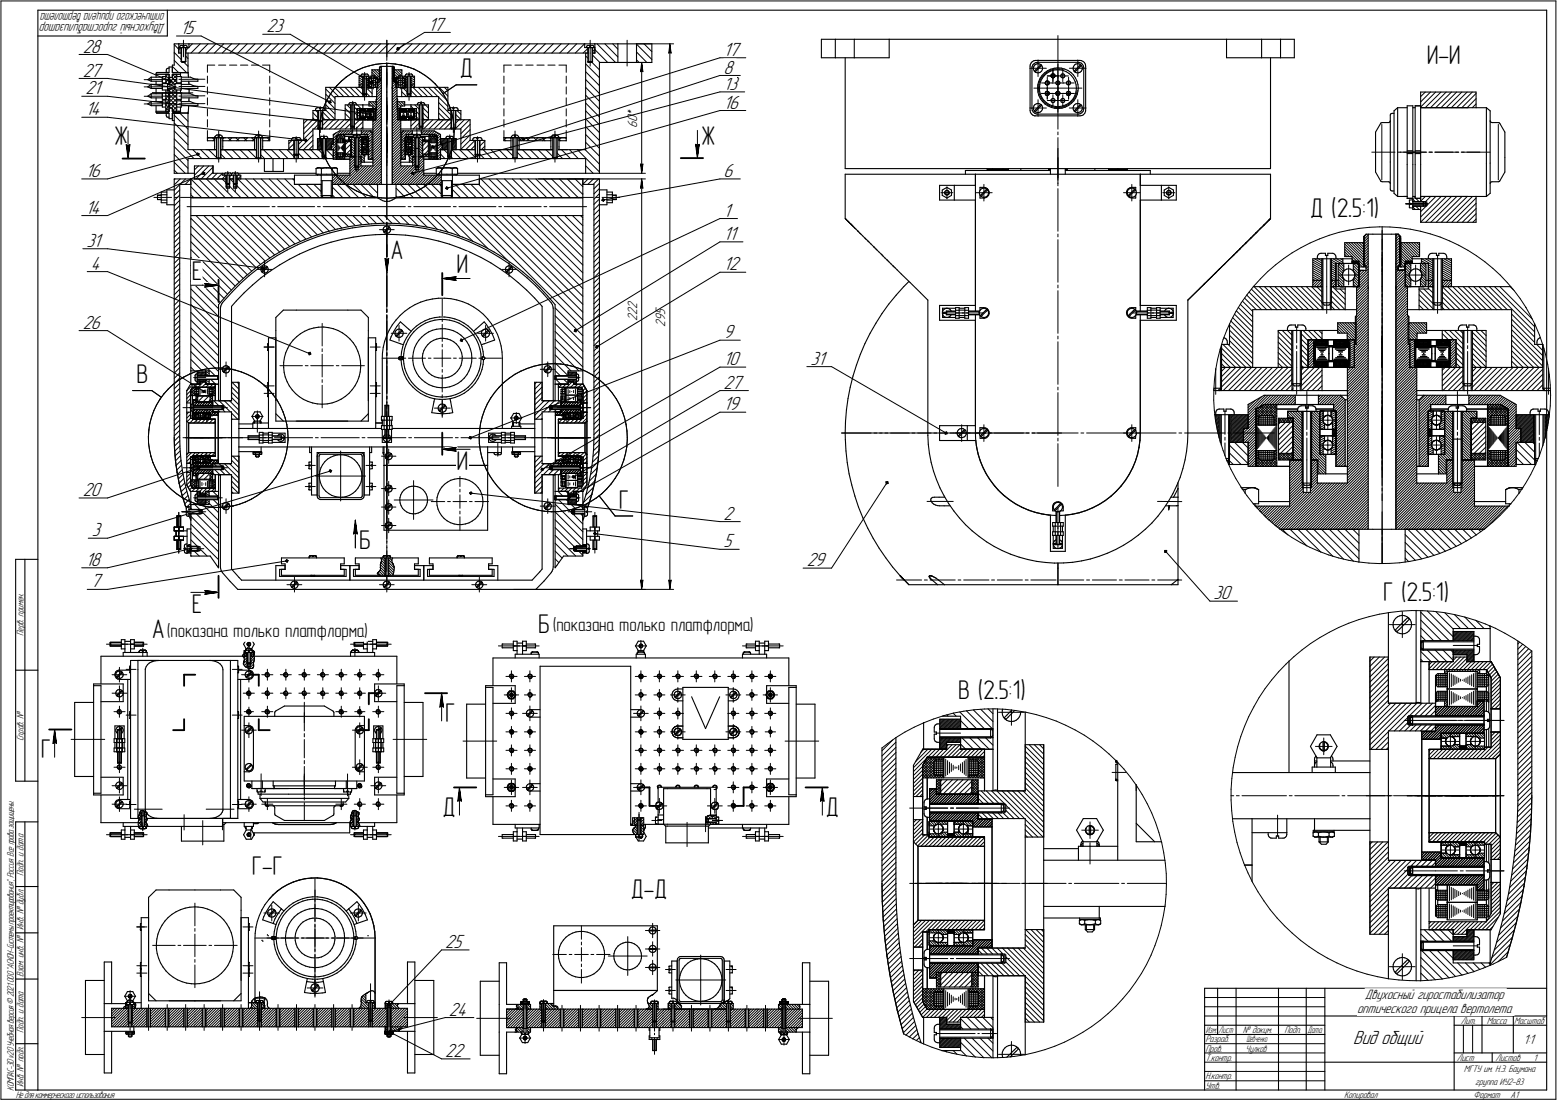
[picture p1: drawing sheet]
<svg xmlns="http://www.w3.org/2000/svg" width="842mm" height="595mm" viewBox="0 0 842 595" stroke-linecap="round" stroke-linejoin="round" font-family="sans-serif">
<defs><g id="words">
<g font-size="14.6">
<text x="772" y="35">И-И</text>
<text x="249" y="42">Д</text>
<text x="62" y="79">Ж</text>
<text x="379" y="78">Ж</text>
<text x="709" y="117">Д (2.5:1)</text>
<text x="211" y="140">А</text>
<text x="247" y="148">И</text>
<text x="104" y="151">Е</text>
<text x="74" y="207">В</text>
<text x="247" y="254">И</text>
<text x="335" y="275">Г</text>
<text x="194" y="297">Б</text>
<text x="748" y="325">Г (2.5:1)</text>
<text x="104" y="332">Е</text>
<text x="82" y="345">А</text>
<text x="291" y="343">Б</text>
<text x="518" y="378">В (2.5:1)</text>
<text x="241" y="390">Г</text>
<text x="22" y="410">Г</text>
<text x="239" y="441">Д</text>
<text x="447" y="441">Д</text>
<text x="136" y="473">Г-Г</text>
<text x="341" y="486">Д-Д</text>
</g>
<g font-size="10.9">
<text x="144" y="18">23</text>
<text x="232" y="16">17</text>
<text x="97" y="18">15</text>
<text x="45" y="28">28</text>
<text x="391" y="30">17</text>
<text x="45" y="41">27</text>
<text x="391" y="40">8</text>
<text x="46" y="51">21</text>
<text x="391" y="49">13</text>
<text x="391" y="59">16</text>
<text x="46" y="62">14</text>
<text x="46" y="96">16</text>
<text x="391" y="96">6</text>
<text x="46" y="116">14</text>
<text x="391" y="117">1</text>
<text x="391" y="130">11</text>
<text x="47" y="134">31</text>
<text x="49" y="146">4</text>
<text x="391" y="146">12</text>
<text x="45" y="178">26</text>
<text x="391" y="183">9</text>
<text x="391" y="198">10</text>
<text x="438" y="197">31</text>
<text x="391" y="210">27</text>
<text x="391" y="222">19</text>
<text x="45" y="268">20</text>
<text x="391" y="281">2</text>
<text x="50" y="290">3</text>
<text x="391" y="296">5</text>
<text x="46" y="306">18</text>
<text x="436" y="306">29</text>
<text x="49" y="318">7</text>
<text x="656" y="324">30</text>
<text x="241" y="513">25</text>
<text x="243" y="549">24</text>
<text x="732" y="565">Вид общий</text>
<text x="241" y="572">22</text>
</g>
<g font-size="10.3">
<text x="299" y="342">(показана только платфлорма)</text>
<text x="90" y="345">(показана только платфлорма)</text>
</g>
<g font-size="7.8">
<text x="345" y="63" transform="rotate(-90 345 63)">*</text>
<text x="345" y="69" transform="rotate(-90 345 69)">6</text>
<text x="345" y="66" transform="rotate(-90 345 66)">0</text>
<text x="345" y="167" transform="rotate(-90 345 167)">2</text>
<text x="345" y="173" transform="rotate(-90 345 173)">2</text>
<text x="345" y="170" transform="rotate(-90 345 170)">2</text>
<text x="360" y="174" transform="rotate(-90 360 174)">9</text>
<text x="360" y="170" transform="rotate(-90 360 170)">5</text>
<text x="360" y="177" transform="rotate(-90 360 177)">2</text>
<text x="738" y="540">Двухосный гиростабилизатор</text>
<text x="734" y="548">оптического прицела вертолета</text>
<text x="824" y="565">1:1</text>
</g>
<text font-size="7.7" x="89" y="13" transform="rotate(180 89 13)">Двухосный гиростабилизатор</text>
<text font-size="7.6" x="89" y="7" transform="rotate(180 89 7)">оптического прицела вертолета</text>
<g font-size="5.4">
<text x="13" y="344" transform="rotate(-90 13 344)">Перв. примен.</text>
<text x="13" y="401" transform="rotate(-90 13 401)">Справ. №</text>
<text x="13" y="474" transform="rotate(-90 13 474)">Подп. и дата</text>
<text x="13" y="503" transform="rotate(-90 13 503)">Инв. № дубл.</text>
<text x="13" y="529" transform="rotate(-90 13 529)">Взам. инв. №</text>
<text x="790" y="554">Лит.</text>
<text x="804" y="554">Масса</text>
<text x="819" y="554">Масштаб</text>
<text x="13" y="559" transform="rotate(-90 13 559)">Подп. и дата</text>
<text x="652" y="564">Разраб.</text>
<text x="672" y="559">№ докум.</text>
<text x="695" y="559">Подп.</text>
<text x="652" y="569">Пров.</text>
<text x="674" y="569">Чулков</text>
<text x="652" y="574">Т.контр.</text>
<text x="788" y="574">Лист</text>
<text x="809" y="574">Листов</text>
<text x="829" y="574">1</text>
<text x="792" y="580">МГТУ им. Н.Э. Баумана</text>
<text x="13" y="588" transform="rotate(-90 13 588)">Инв. № подл.</text>
<text x="652" y="584">Н.контр.</text>
<text x="798" y="587">группа ИУ2-83</text>
<text x="7" y="590" transform="rotate(-90 7 590)">КОМПАС-3Dv20Учебнаяверсия©2021 ООО&quot;АСКОН-Системыпроектирования&quot;, Россия. Всеправазащищены.</text>
<text x="652" y="589">Утв.</text>
<text x="727" y="594">Копировал</text>
<text x="797" y="594">Формат</text>
<text x="817" y="594">A1</text>
<text x="8" y="594">Недлякоммерческогоиспользования</text>
</g>
<g font-size="5.3">
<text x="652" y="559">Изм.</text>
<text x="659" y="559">Лист</text>
<text x="707" y="559">Дата</text>
</g>
<text font-size="5.2" x="674" y="564">Шевченко</text>
</g></defs>
<g fill="none" stroke="#000" stroke-width=".59">
<path d="M20 19h71zM20 6v584zM20 6h817zM91 6v13zM837 6v584zM84 40h.1M84 40l1-1zM85 39h6zM90 39h1zM90 38v1zM90 38h.1M90 37h1z"/>
<path d="M90 37v1zM91 39h.1M91 37h.1M91 36h2zM91 36v3zM93 35h1zM93 35v4zM93 39h4zM93 36v3zM94 24v5zM94 24h3zM94 29v6z"/>
<path d="M97 24h.1M97 24v5zM97 26v3zM97 29h1zM97 26h5zM97 24h2zM97 26h4zM97 25v1zM97 39l1 1zM97 25h.1M97 25h1zM97 39h4z"/>
<path d="M98 40h.1M98 25h.1M98 26v7zM98 26v3zM98 33h1zM98 33v1zM98 25h1zM98 34h1zM99 25h.1M99 33h1zM99 34h1zM99 24h3z"/>
<path d="M99 25h1zM101 25h.1M100 26v7zM100 29h218zM100 26v3zM100 33v1zM101 25v1zM101 39h.1M102 35v4zM102 39h.1M102 39v1zM102 29v6z"/>
<path d="M102 40h.1M102 24v2zM102 24h214zM201 38v3zM201 38h4zM205 37v5zM205 38v4zM205 36h1zM205 36v1zM206 36h.1M206 36h1zM206 36v6z"/>
<path d="M207 36h4zM211 36h1zM212 36v6zM212 36h1zM213 36h.1M213 38h4zM213 38v4zM213 37v5zM213 36v1zM217 38v3zM316 24v2zM316 26h6z"/>
<path d="M316 24h3zM317 29v52zM317 29h1zM317 26h4zM317 25v1zM317 25h.1M317 25h1zM318 25h.1M318 26v3zM318 34h.1M318 33v1zM318 26v7z"/>
<path d="M318 33h1zM318 25h1zM318 34h1zM319 25h.1M319 33h1zM319 34h1zM319 24h3zM319 25h1zM320 34h.1M320 34v-1zM321 25h.1M320 26v3z"/>
<path d="M320 29h2zM320 33v1zM320 26v7zM321 25v1zM322 24h.1M322 26v3zM322 24v5zM322 24h12zM324 34h10zM324 34v60zM334 24v10zM334 24h10z"/>
<path d="M334 34h10zM344 24v10zM344 34h9zM344 24h9zM353 24v10zM444 31h8zM444 21v10zM444 21h8zM452 21v10zM452 21h10zM452 31h10zM457 31v60z"/>
<path d="M462 21h19zM462 21v10zM462 31h19zM481 21v10zM481 21h182zM557 36v24zM557 35v1zM558 34l-1 1zM558 37v22zM558 36v1zM558 33h1zM558 33v1z"/>
<path d="M559 35l-1 1zM559 37v1zM559 38h.1M559 36v1zM559 33h1zM559 34h1zM559 34v1zM559 38l1 1zM560 35l-1 1zM560 35h.1M560 39l1-1zM560 39h1z"/>
<path d="M560 33h24zM560 34h1zM560 38h-1zM560 35l1-1zM561 38l2-2zM561 39h1zM561 34h22zM561 34h.1M561 34l1 1zM562 39h1zM562 36l-2 2zM562 35h1z"/>
<path d="M563 36v-1zM563 39v-1zM563 35l-1 1zM563 35h.1M563 35l1 1zM564 36v1zM564 38h-1zM564 37v1zM565 39l2-1zM566 40l2-1zM567 38l1-1zM568 39l1-1z"/>
<path d="M568 37h2zM569 40h1zM569 38h2zM570 40h.1M570 37h2zM571 38h2zM572 37h2zM573 38h2zM574 37h2zM575 40h.1M575 38l2 1zM576 37l2 1z"/>
<path d="M577 39l1 1zM578 38l1 1zM578 40l2 1zM579 39l2 2zM580 37v1zM580 38h1zM581 36l-1 1zM581 38l1 1zM581 38v1zM581 35v1zM581 35h1zM581 39l1-1z"/>
<path d="M582 39h.1M582 38h-1zM582 35l1-1zM582 38l2-2zM582 39h1zM583 34h.1M583 34l1 1zM583 34h1zM583 39h1zM584 36l-2 2zM584 35h1zM584 34h1z"/>
<path d="M584 33h1zM584 36l1-1zM584 39l1-1zM584 35v1zM585 35v1zM585 34v1zM585 33h1zM585 36v1zM585 38h.1M585 37v1zM585 35l1 1zM586 33v1z"/>
<path d="M586 36v1zM586 37v22zM586 34l1 1zM587 35v1zM587 36v24zM663 31h19zM663 21v10zM663 21h19zM682 31h11zM682 21h11zM682 21v10zM687 31v60z"/>
<path d="M693 21h7zM693 31h7zM693 21v10zM700 21v10zM80 47l2 1zM80 47l2-1zM80 43l2 1zM80 43l2-1zM80 52l2 1zM80 52l2-1zM80 56l2 1zM80 56l2-1z"/>
<path d="M82 44h6zM82 42v2zM82 42h6zM82 48h6zM82 46v2zM82 46h6zM82 53h6zM82 51v2zM82 51h6zM82 57h6zM82 55v2zM82 55h6z"/>
<path d="M84 40h7zM84 40v2zM84 57v3zM84 53v2zM84 48v3zM84 44v2zM88 49h3zM88 45h3zM88 45v4zM88 41h2zM88 41v4zM88 45h2z"/>
<path d="M88 50h2zM88 50v4zM88 54h2zM88 55h2zM88 55v3zM88 58h2zM88 42v2zM88 46v2zM88 51v2zM88 55v2zM90 40v5zM90 40h1z"/>
<path d="M90 49v11zM91 45v4zM91 46h1zM91 48h1zM91 40v6zM91 42h2zM91 59h2zM91 48v12zM92 46h1zM92 48h1zM93 40h3zM93 40v2z"/>
<path d="M93 59v1zM93 46h1zM93 48h1zM94 46h.1M94 48h.1M95 49h3zM95 45h3zM95 45v4zM96 40v5zM96 49v11zM96 45h2zM96 41h2z"/>
<path d="M96 54h2zM96 50h2zM96 58h2zM96 55h2zM96 40h2zM98 40v1zM98 49v1zM98 47h.1M98 45h.1M98 54v1zM98 58v2zM98 42h5z"/>
<path d="M98 46h5zM98 48h9zM98 51h5zM98 57h9zM98 45v4zM98 41v4zM98 44h9zM98 50v4zM98 55v3zM98 53h9zM98 55h5zM102 40v1z"/>
<path d="M102 41h.1M102 42h.1M102 59v1zM102 57v1zM102 58v1zM102 44v1zM102 45h.1M102 45v1zM102 47h.1M102 54h.1M102 54v1zM102 48v1z"/>
<path d="M102 49v1zM102 50v1zM102 53v1zM103 42h1zM103 46h1zM103 51h1zM103 55l1 1zM104 42l2 1zM104 46l2 1zM104 51l2 1zM104 56h2zM106 43h1z"/>
<path d="M106 47h1zM106 52h1zM106 56h1zM107 43v1zM107 47v1zM107 52v1zM107 56v1zM169 60h2zM169 60v5zM171 60h5zM171 59v1zM171 59h.1"/>
<path d="M171 59v-1zM171 58h.1M172 58h1zM172 60v9zM172 60v5zM173 58v1zM173 59h.1M173 58h2zM174 60v9zM174 60v5zM175 58h.1M175 58l1 1z"/>
<path d="M176 59h.1M176 59v1zM176 60h.1M176 47h20zM176 47v13zM181 52h15zM181 52v13zM187 57h2zM187 57v8zM189 57h4zM189 56v1zM189 56h.1"/>
<path d="M189 56h1zM190 57v11zM190 57v8zM190 56h.1M190 56h1zM191 56h1zM191 56h.1M192 57v11zM192 57v8zM192 56h.1M192 56h1zM193 56h.1"/>
<path d="M193 57h3zM193 56v1zM193 59v6zM193 59h1zM193 59h3zM194 47h2zM194 41v6zM194 41h1zM194 46h2zM194 60v2zM194 59v5zM194 59v6z"/>
<path d="M195 59v4zM195 59h2zM195 59v6zM195 41h4zM195 41h.1M195 59v1zM195 40v1zM195 40h1zM196 40h.1M196 40h1zM196 41v10zM196 51h1z"/>
<path d="M196 57v2zM196 41v6zM196 57h4zM196 59h6zM196 52h2zM196 51v1zM197 51h.1M197 40v1zM197 41h.1M197 59v1zM197 51h1zM197 40h1z"/>
<path d="M197 59h5zM198 52h3zM198 51v1zM198 41v10zM198 51h.1M198 47h3zM198 47h1zM198 41v6zM198 46h1zM199 40h.1M199 59v1zM199 40v1z"/>
<path d="M199 41h.1M199 42v5zM199 41h2zM199 42h2zM199 59h3zM199 48h2zM199 47v1zM199 47h2zM199 46h1zM200 55h3zM200 55v2zM200 57h2z"/>
<path d="M200 47h.1M200 43v4zM200 42h.1M200 42h4zM200 42h1zM200 47h1zM201 45v1zM201 44v1zM201 45h.1M201 44h.1M201 41h2zM201 41v1z"/>
<path d="M201 42h.1M201 42h2zM201 42v2zM201 46v1zM201 44l1-1zM201 46h1zM201 52h3zM201 47h2zM201 47v5zM201 47h3zM201 59h2zM202 59v1z"/>
<path d="M202 43h.1M202 58v1zM202 57v1zM202 46h1zM202 59v4zM202 59h1zM202 59v5zM202 59v6zM202 43l1 1zM203 46h.1M203 41v1zM203 42h.1"/>
<path d="M203 42h1zM203 59h.1M203 44h.1M203 47h1zM203 42v2zM203 46v1zM203 59v6zM203 60v5zM203 44v1zM203 60h.1M203 60h1zM203 45v1z"/>
<path d="M203 59h1zM203 55h1zM203 54v1zM203 59v1zM204 55v4zM204 47h.1M204 42h.1M204 53l-1 1zM204 47v6zM204 43h.1M204 44v3zM204 42v2z"/>
<path d="M204 43v4zM204 44h2zM204 44h1zM204 43h2zM205 43h.1M205 42l1 1zM205 42h.1M206 43h.1M206 43v1zM206 47v53zM206 42v6zM212 47v53z"/>
<path d="M212 42v6zM213 44h1zM213 43v1zM213 43h1zM213 43h.1M213 43v-1zM213 42h.1M214 47h1zM214 42h2zM214 44v3zM214 42v2zM214 47h.1"/>
<path d="M214 43v4zM214 42h.1M214 43h.1M215 47h.1M215 52h2zM215 47v6zM215 47h2zM215 42h.1M215 53v1zM215 59h.1M215 55v4zM215 60h.1"/>
<path d="M215 59h1zM215 54v1zM215 59v1zM215 44v1zM215 45v1zM215 55h4zM215 55h.1M215 60v5zM215 59v6zM215 42v2zM215 46v1zM215 44h.1"/>
<path d="M215 46h1zM216 44h-1zM216 44v-1zM216 59h1zM216 41v1zM216 41h1zM216 41h2zM216 42h2zM216 42h.1M216 46h1zM216 43h1zM216 59h6z"/>
<path d="M216 59v5zM216 59v6zM216 59h5zM216 59v4zM217 46h.1M217 58v1zM217 57v1zM217 57h2zM217 43v1zM217 59h2zM217 59v1zM217 47h1z"/>
<path d="M217 52h3zM217 47v5zM217 48h2zM217 42h1zM217 42h.1M217 44h1zM218 42v2zM218 42h.1M218 44h.1M218 46v1zM218 47h.1M218 42h1z"/>
<path d="M218 41h1zM218 41v1zM218 45l-1 1zM218 47h1zM218 45v1zM218 44v1zM218 45h.1M219 42h.1M219 47h.1M219 43v4zM219 46h.1M219 57h3z"/>
<path d="M219 55v2zM219 47h1zM219 41h4zM219 41h.1M219 42v5zM219 59v1zM219 47v1zM219 46h1zM219 40v1zM219 40h1zM220 59v1zM220 40h.1"/>
<path d="M220 40h1zM220 41v6zM220 41v10zM220 51h1zM220 51v1zM220 52h2zM221 51h.1M221 40v1zM221 41h.1M221 59h3zM221 59v1zM221 51h1z"/>
<path d="M221 40h1zM221 59h2zM222 51h.1M222 52h15zM222 51v1zM222 57v2zM222 41v6zM222 41v10zM222 47h20zM222 47h2zM222 59h3zM222 57h4z"/>
<path d="M222 46h2zM223 40h.1M223 40v1zM223 41h.1M223 41h1zM223 59v1zM224 59v4zM224 59v6zM224 59h1zM224 60v2zM224 59v5zM224 41v6z"/>
<path d="M225 59v6zM226 57h4zM226 56v1zM226 56h.1M226 56h1zM227 57v11zM227 57v8zM227 56h.1M227 56h1zM228 56h1zM228 56h.1M229 57v11z"/>
<path d="M229 57v8zM229 56h.1M229 56h1zM230 56h.1M230 56v1zM230 57h2zM232 57v8zM237 52v13zM242 47v13zM242 60h1zM243 60h5zM243 59v1z"/>
<path d="M243 59h.1M243 59v-1zM243 58h1zM244 58h1zM244 60v9zM244 60v5zM245 58v1zM245 59h1zM246 58h1zM246 58v1zM246 60v9zM246 60v5z"/>
<path d="M247 58h.1M247 58l1 1zM248 59h.1M248 59v1zM248 60h1zM249 60v5zM557 60v1zM558 59v1zM558 60l1 1zM559 58v1zM559 59v1zM559 57v1z"/>
<path d="M559 60l1 1zM559 60h1zM560 57h-1zM560 57v-1zM560 59l-1 1zM560 56h1zM561 48v2zM561 46v2zM561 56h.1M561 50l1 2zM561 56h1zM562 44l-1 2z"/>
<path d="M562 52l1 1zM562 48v1zM562 57h1zM562 57l-2 2zM562 56l1 1zM562 49l1 2zM562 46v2zM563 42l-1 2zM563 58v-1zM563 58l-2 2zM563 53l1 2zM563 51l1 2z"/>
<path d="M563 44l-1 2zM563 57h.1M563 57h1zM564 53l1 1zM564 57v1zM564 41l1-2zM564 41l-1 1zM564 42l-1 2zM564 59l-1 1zM564 58v1zM564 55l1 1zM565 54l1 2z"/>
<path d="M565 41l1-1zM565 41l-1 1zM565 56l2 1zM565 45l1 1zM565 45h.1M565 51h1zM565 44v1zM565 50v1zM565 44h1zM566 46h.1M566 51v1zM566 44h.1"/>
<path d="M566 44h-1zM566 50v-1zM566 50h-1zM566 44h1zM566 56l2 1zM566 46h1zM566 52h1zM566 49l1 1zM567 44h.1M567 46h.1M567 52v-1zM567 57l2 1z"/>
<path d="M567 50h.1M567 44l1 1zM567 50l1 1zM567 44v1zM567 45v1zM568 57h1zM568 45l-1 1zM568 45h.1M568 51h-1zM568 51h.1M568 41h.1M568 41l1 1z"/>
<path d="M568 54v1zM568 55h1zM569 40l-1 1zM569 40h.1M569 58l1 1zM569 42h.1M569 55h.1M569 54v-1zM569 54h-1zM569 57l2 1zM569 42h1zM569 55h1z"/>
<path d="M569 53h1zM570 42h.1M570 55h.1M570 53v1zM570 40l1 1zM570 59h2zM570 54h1zM571 41h.1M571 41l-1 1zM571 55h-1zM571 55h.1M571 58h2z"/>
<path d="M571 44v1zM571 45v1zM571 50v1zM571 51h.1M571 46h1zM571 51l1 1zM571 44h1zM571 44h.1M571 50l1-1zM571 50h.1M572 46h.1M572 52h.1"/>
<path d="M572 44h1zM572 49l1 1zM572 59h2zM572 46h1zM572 52l1-1zM573 44h.1M573 50h.1M573 58l2-1zM573 44v1zM573 50v1zM573 45v1zM573 51h.1"/>
<path d="M573 45h.1M574 41v1zM574 55h.1M574 41h.1M574 54v1zM574 42h.1M574 40h1zM574 40v1zM574 54l1-1zM574 54h.1M574 59l2-1zM574 42h1z"/>
<path d="M574 55h1zM575 57h1zM575 53h.1M575 42h1zM575 55h1zM575 40h1zM575 53l1 1zM576 40v1zM576 54h.1M576 41v1zM576 41h.1M576 55h.1"/>
<path d="M576 58l2-1zM576 57l2-1zM577 44v1zM577 45v1zM577 50v1zM577 51h.1M577 46h1zM577 51l1 1zM577 44h1zM577 44h.1M577 50l1-1zM577 50h.1"/>
<path d="M578 46h.1M578 52h.1M578 44h.1M578 49v1zM578 57l1-1zM578 56l1-1zM578 46h1zM578 52l1-1zM578 44h1zM578 50h1zM579 44v1zM579 50v1z"/>
<path d="M579 45v1zM579 51h.1M579 45h.1M579 56l2-1zM580 41l1 1zM580 58v1zM580 59l1 1zM581 53l-2 2zM581 41l1 1zM581 57l-1 1zM581 42v2zM581 60l1 1z"/>
<path d="M581 60h.1M581 57h.1M581 57l1-1zM581 51v2zM581 44l1 2zM582 42l1 2zM582 59l-1 1zM582 53l-1 2zM582 56h1zM582 50l-1 1zM582 46v2zM582 48v2z"/>
<path d="M582 48h.1M583 44v2zM583 51l-1 2zM583 56h.1M583 56h1zM583 46v2zM583 49v2zM583 48v1zM584 57h.1M584 57l-2 2zM584 56l1 1zM584 58l1-1z"/>
<path d="M584 58l-2 2zM584 57h1zM585 57h.1M585 57v1zM585 59v1zM585 58v1zM586 59v1zM586 59h.1M587 60h.1M754 60v45zM754 60l2-2zM756 58v48z"/>
<path d="M756 58h5zM761 57v32zM761 57h3zM764 57v32zM764 58h1zM765 57h3zM765 57v32zM768 58h30zM768 50h30zM768 57v32zM768 58h26zM768 50v8z"/>
<path d="M798 50v8zM798 58h6zM804 58v31zM804 58l2 2zM806 60v28zM84 60v1zM84 60h7zM84 61h1zM85 61h6zM90 60h1zM90 61h1zM90 61v1z"/>
<path d="M90 63h.1M90 63h1zM91 63h.1M91 64h2zM91 61v3zM93 61v4zM93 65h1zM93 61v3zM93 61h1zM93 60h3zM93 61h4zM94 61v33z"/>
<path d="M94 61h2zM96 60h2zM97 61h4zM98 60v1zM98 61h-1zM101 61h.1M102 61v20zM102 61h.1M102 60v1zM112 75h34zM112 75v1zM112 76h4z"/>
<path d="M116 75v4zM116 79v1zM116 75v1zM116 74h.1M116 74h4zM116 75h4zM116 74l1-1zM117 75h.1M117 73h1zM117 76h2zM117 75v10zM118 73v1z"/>
<path d="M118 74h1zM119 73v1zM119 73h.1M119 73l1 1zM119 75v10zM120 75h.1M120 74h.1M120 75v4zM120 79v2zM120 76h18zM138 75v4zM138 79v1z"/>
<path d="M138 75v1zM138 74h.1M138 74h4zM138 75h4zM139 75h.1M139 76h2zM139 73h1zM139 73l-1 1zM139 75v10zM140 73v1zM140 74h.1M140 73h1z"/>
<path d="M141 73l1 1zM141 75v10zM141 75h.1M142 74h.1M142 75v4zM142 79v2zM142 76h4zM146 75v1zM156 76h2zM156 76v5zM158 76h5zM158 75v1z"/>
<path d="M158 75h.1M158 75l1-1zM159 74h1zM159 76v7zM159 76v5zM160 74v1zM160 75h1zM161 74h1zM161 74v1zM161 76v7zM161 76v5zM162 74v1z"/>
<path d="M162 75h1zM163 75h.1M163 75v1zM163 76h1zM164 65h8zM164 65v11zM169 70h3zM169 65h3zM169 70v11zM172 75h1zM172 75v6zM172 69h1z"/>
<path d="M172 69v1zM172 70h.1M172 70h1zM173 75h4zM173 75h.1M173 69h1zM173 70h1zM173 74v1zM173 74h1zM174 74h.1M174 75v6zM174 70h16z"/>
<path d="M174 74h1zM174 75v9zM174 70h.1M174 69v1zM174 65h16zM174 65h7zM175 74h.1M175 74h1zM176 75v9zM177 74h.1M176 75v6zM177 74v1z"/>
<path d="M177 75h.1M177 75h3zM179 78h1zM179 78v3zM180 75v3zM180 73v5zM180 73l4-2zM182 74v12zM182 74l2-1zM182 77h4zM183 76v1zM183 75h3z"/>
<path d="M183 75v1zM184 71h6zM184 73h6zM186 75v1zM186 76v1zM186 74h5zM186 73v13zM187 65h3zM187 77h3zM187 76v5zM187 76h3zM189 74h2z"/>
<path d="M189 76h1zM189 74v2zM190 68h1zM190 68v1zM190 70h2zM190 76v9zM190 68v2zM190 76v5zM190 69h1zM190 71h5zM190 73h5zM190 71v2z"/>
<path d="M191 68h1zM191 69h.1M191 74h4zM191 74h.1M191 73v1zM191 73h1zM192 73h.1M192 70h4zM192 68v2zM192 68l-1 1zM192 65h4zM192 65h1z"/>
<path d="M192 73h1zM192 74v16zM192 74v11zM193 73h.1M193 73h1zM193 65h1zM194 74v16zM194 74v11zM194 73h.1M194 73h1zM194 60h3zM194 63h4z"/>
<path d="M195 73v1zM195 63v2zM195 65h2zM195 74h1zM195 74h.1M195 74h4zM195 63v1zM195 64h2zM195 71h5zM195 73h4zM195 71v2zM196 80h.1"/>
<path d="M196 74h.1M196 74v10zM196 80v3zM196 78h.1M196 74v4zM196 78v2zM196 78h1zM196 80h1zM196 74h1zM196 70h6zM196 65v5zM196 65h6z"/>
<path d="M196 80h2zM196 74h2zM196 74v2zM196 76l1 1zM196 78h2zM197 76h-1zM197 77h.1M197 78h1zM197 77v1zM197 75l-1 1zM197 75h.1M197 80v1z"/>
<path d="M197 80h1zM197 74h1zM197 75v1zM197 60h2zM197 63v1zM197 63h2zM197 77h1zM197 75h1zM197 63v2zM197 65h5zM198 77h.1M198 60v2z"/>
<path d="M198 60h4zM198 62v1zM198 63h4zM198 75h.1M198 75v1zM198 80h1zM198 74h1zM198 74v1zM198 78h1zM198 78v2zM198 76v1zM198 76v2z"/>
<path d="M198 80v1zM198 76h1zM199 76l-1 1zM199 74h.1M199 73v1zM199 63v2zM199 80h.1M199 78h.1M199 78v2zM199 80v3zM199 74v4zM199 74v12z"/>
<path d="M199 63v1zM199 64h3zM199 74v10zM200 71h2zM200 71l1 1zM201 72h1zM201 72v14zM202 63v1zM202 65h1zM202 65v25zM202 63v2zM215 65h2z"/>
<path d="M215 65h1zM216 60h5zM216 63h5zM216 65h5zM216 63v2zM217 71h1zM217 72h.1M217 65v25zM217 70h5zM217 65h5zM217 64h2zM217 63v1z"/>
<path d="M217 72l1-1zM217 72v14zM218 71h5zM219 74h1zM219 78h1zM219 80h1zM219 78v2zM219 74v12zM219 80v3zM219 74v4zM219 78h.1M219 63v1z"/>
<path d="M219 74v10zM219 80h.1M219 74h.1M220 73h3zM220 73v1zM220 74h4zM220 60h1zM220 63h1zM220 63v2zM220 78h2zM220 78v2zM220 76v1z"/>
<path d="M220 76v2zM220 60v2zM220 62v1zM220 80v1zM220 80h2zM220 74h2zM220 76h.1M220 77h1zM220 75v1zM220 75h1zM220 74v1zM221 75h.1"/>
<path d="M221 77h.1M221 60v2zM221 62v1zM221 63h3zM221 60h3zM221 65h3zM221 63v2zM221 75h1zM221 77h1zM221 64h2zM221 63v1zM222 75v1z"/>
<path d="M222 77v1zM222 78h1zM222 80v1zM222 80h1zM222 74h1zM222 76h.1M222 74v2zM222 76v1zM222 70h5zM222 65h5zM222 65v5zM222 74h.1"/>
<path d="M223 74h.1M223 80h.1M223 78h.1M223 74h1zM223 80v3zM223 74v10zM223 74v4zM223 78v2zM223 71h5zM223 73h5zM223 71v2zM223 63v1z"/>
<path d="M224 74h3zM224 74h.1M224 73v1zM224 73h.1M224 63v2zM224 65h1zM224 73h1zM225 74v16zM225 74v11zM225 73h.1M225 73h1zM225 65h2z"/>
<path d="M226 73h.1M226 73h1zM226 74v16zM226 74v11zM227 68h1zM227 68v1zM227 73h.1M227 68v2zM227 70h2zM227 69h1zM227 73v1zM227 74h3z"/>
<path d="M227 74h.1M227 74h9zM228 68h1zM228 69h.1M228 71h7zM228 73h7zM228 71v2zM229 68v2zM229 70h15zM229 76v9zM229 76h1zM229 76v5z"/>
<path d="M229 77h3zM229 76h3zM229 68l-1 1zM229 65h15zM229 65h3zM230 74v2zM232 76v5zM232 73v13zM232 77h4zM233 76v1zM233 76v-1zM233 75h3z"/>
<path d="M235 73l1 1zM235 71l3 2zM236 75v1zM236 76v1zM236 74v12zM237 65h7zM238 78h1zM238 75v3zM238 73v5zM238 75h3zM239 78v3zM241 75h4z"/>
<path d="M241 75h.1M241 74v1zM241 74h1zM242 74h.1M242 75v6zM242 74h1zM242 75v9zM243 74h.1M243 74h1zM244 74h.1M244 69h1zM244 69v1z"/>
<path d="M244 75v9zM244 70h1zM244 70h.1M245 74h.1M244 75v6zM245 74v1zM245 69h1zM245 70h1zM245 75h.1M245 75h2zM246 70h.1M246 70h3z"/>
<path d="M246 69v1zM246 65h3zM246 65h8zM247 75v6zM249 70v11zM254 65v11zM254 76h2zM256 76h5zM256 75v1zM256 75h.1M256 75l1-1zM257 74h1z"/>
<path d="M257 76v7zM257 76v5zM258 74v1zM258 75h.1M258 74h2zM260 76v7zM260 76v5zM260 75h.1M260 75h1zM261 75h.1M261 75v1zM261 76h1z"/>
<path d="M262 76v5zM273 76h3zM273 75h33zM273 75v1zM276 75v4zM276 79v2zM276 74h.1M276 74h5zM276 75h5zM277 74v-1zM277 74h-1zM277 75h.1"/>
<path d="M277 76h3zM277 73h1zM277 75v10zM278 73v1zM278 74h1zM279 73v1zM279 73h1zM280 73v1zM280 75v10zM280 75h.1M280 74h1zM281 75v4z"/>
<path d="M281 79v1zM281 75v1zM281 76h17zM281 74h.1M298 75v4zM298 79v2zM298 74h.1M298 74h4zM298 75h4zM299 75h.1M299 73h1zM299 73l-1 1z"/>
<path d="M299 76h2zM299 75v10zM300 73v1zM300 74h.1M300 73h1zM301 73l1 1zM301 75h.1M301 75v10zM302 74h.1M302 75v4zM302 79v1zM302 75v1z"/>
<path d="M302 76h4zM306 75v1zM557 61l1 1zM558 62h1zM559 62v1zM559 61h1zM559 63h1zM560 61v1zM560 60h1zM560 61h1zM560 63h24zM560 62h1z"/>
<path d="M561 61h1zM561 62h22zM562 61h1zM563 61v-1zM581 60h1zM582 61h.1M582 61h1zM583 62h1zM583 61h1zM584 63l1-1zM584 62l1-1zM584 61l1-1z"/>
<path d="M585 62h1zM586 60l-1 1zM587 61l-1 1zM587 60v1zM744 71v22zM747 67l-3 4zM747 66h1zM747 66v1zM748 66h3zM751 66h1zM752 66h.1M752 62v26z"/>
<path d="M752 65v1zM752 62h.1M752 61h1zM752 61v1zM753 61h1zM806 65v1zM806 66h.1M806 66h1zM807 66h3zM810 66h1zM811 66v1zM811 67l3 4z"/>
<path d="M814 71v14zM94 97h9zM94 94h8zM94 97v140zM97 100h6zM97 100v137zM102 86h57zM102 94h3zM102 81h57zM102 86v8zM103 97v8zM103 97h19z"/>
<path d="M103 97v3zM105 97h17zM105 90v7zM105 90h10zM111 81h1zM112 81h30zM115 90v4zM115 94h5zM115 90h.1M116 80v1zM117 85h2zM117 85l1 1z"/>
<path d="M117 86h.1M118 86h1zM119 86h.1M119 85v1zM119 81h20zM120 94v1zM120 95h1zM120 94h1zM121 95h4zM121 94v1zM121 94h.1M121 94h1z"/>
<path d="M122 94h.1M122 94h1zM122 95v2zM122 95v4zM122 99h2zM122 99l1 1zM122 99v3zM123 100h1zM123 94h.1M123 94h1zM124 99v3zM124 95v2z"/>
<path d="M124 97h2zM124 95v4zM124 99v1zM125 94h.1M125 94v1zM125 95h4zM125 94h1zM126 94h.1M126 94h1zM126 95v2zM126 95v4zM126 99h2z"/>
<path d="M126 99l1 1zM126 99v3zM127 100h1zM127 94h1zM127 94h.1M128 94h.1M128 99v3zM128 95v2zM128 97h2zM128 97h31zM128 95v4zM128 99v1z"/>
<path d="M129 94h.1M129 94h42zM129 95h1zM129 94v1zM130 95v2zM138 80v1zM139 85h2zM139 85v1zM139 86h.1M139 86h2zM141 86h.1M141 85v1z"/>
<path d="M142 81h4zM143 86v7zM143 93h5zM148 86v7zM148 93h5zM153 86v7zM156 81h3zM159 83h1zM159 83v1zM159 84v2zM159 97v3zM159 100h15z"/>
<path d="M159 95v5zM159 95h13zM159 86h2zM159 84h1zM160 83h1zM160 84h1zM161 84v-1zM161 86h19zM161 84v2zM161 81h13zM161 81h8zM171 91v3z"/>
<path d="M171 91h1zM171 91h.1M171 94h1zM172 91h.1M172 95h9zM172 94v1zM172 81h2zM172 91h1zM172 91h5zM172 94h2zM173 91h.1M173 91h1z"/>
<path d="M173 95h.1M174 95h.1M174 95v11zM174 98h6zM174 91v3zM174 94h3zM174 91h.1M174 91h1zM174 84h1zM174 84l1 1zM174 85v1zM175 85h.1"/>
<path d="M175 91h1zM175 84h1zM175 85h1zM176 85v-1zM176 91h1zM176 85v1zM176 81h4zM176 81h3zM177 91h4zM177 94h3zM177 91h.1M177 91h1z"/>
<path d="M178 91h1zM179 91h1zM179 81h1zM180 91v3zM180 91h.1M180 94h1zM180 100h24zM180 95v11zM180 100h27zM180 95h.1M180 81v5zM180 91h1z"/>
<path d="M180 86h2zM181 91h.1M181 91h1zM181 94h1zM181 95h1zM182 91h.1M182 95h7zM182 94v1zM182 86h7zM182 83h4zM182 94h7zM182 91v3z"/>
<path d="M183 83v1zM183 84v1zM183 85h3zM186 83v1zM186 84v1zM187 81v4zM187 83h3zM187 85h3zM189 85v10zM189 85h3zM190 85h2zM190 81v4z"/>
<path d="M192 91h2zM192 90h2zM192 90h.1M192 90v2zM192 92h2zM192 90h1zM193 90h1zM194 90v2zM194 85h1zM195 85v5zM195 90h7zM195 88h2z"/>
<path d="M195 85v3zM196 84h1zM196 83h.1M196 84h.1M196 84h2zM196 82v2zM196 82h1zM197 81l-1 1zM197 82v1zM197 81h-1zM197 81h.1M197 84h1z"/>
<path d="M197 88h5zM197 84v4zM197 84h2zM197 83h1zM197 81h1zM198 83v-1zM198 81h.1M198 84h1zM198 82v2zM198 82h.1M198 81l1 1zM199 82h-1z"/>
<path d="M199 84h.1M199 83h.1M199 86h2zM201 86h1zM204 100v7zM207 100h4zM211 100h28zM214 100v7zM214 100h25zM217 90h6zM217 88h4zM217 86h.1"/>
<path d="M217 86h2zM219 84h.1M219 83h.1M219 84h2zM219 84h1zM220 84h1zM220 82h.1M220 81v1zM220 82l1 1zM220 81h.1M220 81h1zM220 82v2z"/>
<path d="M221 84h1zM221 81h.1M221 83h.1M221 81h1zM221 83l1-1zM221 84v4zM221 88h2zM221 84h2zM222 81h.1M222 84h1zM222 81v1zM222 82v2z"/>
<path d="M222 82h.1M223 83h.1M223 84h.1M223 85h2zM223 85v3zM223 85v5zM225 90h1zM225 90h.1M225 80h.1M225 91h1zM225 90v2zM225 92h1z"/>
<path d="M225 80h1zM226 90v2zM226 85h3zM226 90h.1M229 81v4zM229 83h3zM229 85h3zM229 86h7zM229 95h8zM229 94h7zM229 85v10zM232 81v4z"/>
<path d="M232 83h4zM233 83v1zM233 84v1zM233 85h3zM236 83v1zM236 84v1zM236 91v3zM236 91h1zM236 91h.1M236 94h1zM236 86h2zM237 91h.1"/>
<path d="M237 95h9zM237 94v1zM237 91h1zM237 91h5zM237 94h2zM238 91h.1M238 81v5zM238 81h1zM238 86h19zM238 81h4zM238 91h1zM239 95h.1"/>
<path d="M239 95v11zM239 98h6zM239 91v3zM239 94h3zM239 91h.1M239 91h1zM239 81h3zM240 91h1zM241 91h1zM242 91h4zM242 94h3zM242 91h1z"/>
<path d="M242 84h1zM242 84l1 1zM242 85v1zM243 85h.1M243 91h1zM243 84h1zM243 85h1zM244 91h1zM244 85v1zM244 81h13zM244 84v1zM244 81h3z"/>
<path d="M245 91v3zM245 91h.1M245 94h1zM245 100h14zM245 95v11zM245 95h.1M245 91h1zM246 91h.1M246 91h1zM246 94h1zM246 95h1zM247 91h.1"/>
<path d="M247 94v1zM247 95h12zM247 94h70zM247 91v3zM249 81h8zM257 83h1zM257 83v1zM257 84v2zM257 86h2zM257 84h1zM258 83h2zM258 84h1z"/>
<path d="M259 86h58zM259 84l1-1zM259 97v3zM259 97h56zM259 95v5zM259 84v2zM260 81h57zM260 81h2zM272 81h5zM277 81h29zM277 85h3zM277 85l1 1z"/>
<path d="M278 86h.1M278 86h1zM280 86h.1M280 85l-1 1zM280 81h19zM281 80v1zM291 97h33zM299 85h2zM299 85v1zM299 86h.1M299 86h2zM301 86h.1"/>
<path d="M301 85v1zM302 80v1zM306 81h1zM315 97v8zM315 97v3zM315 100h6zM317 94h7zM317 86v8zM321 100v137zM324 97v140zM457 94v24zM457 94h71z"/>
<path d="M457 91h230zM522 92h46zM522 92v2zM528 94v74zM528 94h89zM528 94v6zM534 91v1zM534 92h1zM535 92h.1M535 92h2zM537 91v1zM537 92h3z"/>
<path d="M540 92h3zM543 91v1zM543 92h1zM544 92h1zM545 92h.1M545 91v1zM552 91v1zM567 91v1zM567 92h1zM567 92h.1M568 91v3zM576 91v3z"/>
<path d="M576 92h46zM576 92h1zM577 91v1zM577 92h.1M592 91v1zM600 91v1zM600 92h2zM600 92h.1M602 92h3zM605 91v1zM605 92h2zM607 92h3z"/>
<path d="M610 91v1zM610 92h.1M617 94v74zM617 94h70zM617 94v6zM622 92v2zM687 94v24zM744 93l3 5zM747 98h.1M747 98h1zM748 98h3zM751 98h1z"/>
<path d="M752 98v1zM752 99h.1M752 88v14zM761 89v18zM761 82h3zM761 83h3zM764 89v18zM765 89v18zM765 82h3zM765 83h3zM768 89v18zM804 89v17z"/>
<path d="M806 88v17zM806 99h.1M806 98h1zM806 98v1zM807 98h3zM810 98h1zM811 98h.1M814 85v8zM814 93l-3 5zM85 108h2zM85 105v3zM85 105h2z"/>
<path d="M87 104v1zM87 110h3zM87 105h3zM87 104h3zM87 105v3zM87 108v2zM87 108h3zM90 103v8zM90 111h4zM90 103h4zM103 119v82zM103 105v14z"/>
<path d="M103 117h212zM103 107h101zM122 101h2zM122 102h2zM126 101h2zM126 102h2zM174 106h6zM174 106l1 1zM174 106v1zM175 107h4zM179 106v1zM180 106l-1 1z"/>
<path d="M204 107h.1M204 107h1zM205 107l1 1zM206 108l1 1zM207 109h1zM208 109h1zM209 109h2zM211 109l1-1zM212 108h1zM213 108l1-1zM214 107h.1M214 107h101z"/>
<path d="M239 106h6zM239 106l1 1zM239 106v1zM240 107h4zM244 106v1zM245 106l-1 1zM315 119v82zM315 105v14zM324 111h4zM324 103h4zM328 103v8zM328 108h3z"/>
<path d="M328 110h3zM328 104h3zM328 105h3zM331 104v1zM331 105v3zM331 108v2zM331 108h2zM331 105h2zM333 107v1zM333 105v2zM457 118h.1M457 119h.1"/>
<path d="M458 119h.1M459 120h.1M508 100v8zM508 108h8zM508 100h8zM510 103l2-2zM510 103v3zM510 106l2 1zM511 104v1zM511 104h.1M511 105h.1M511 105h1z"/>
<path d="M512 103h.1M512 103l-1 1zM512 103h1zM512 105h1zM512 101l3 2zM512 107l3-1zM513 103v1zM513 105h.1M513 104h.1M513 104v1zM515 103v3zM516 100h12z"/>
<path d="M516 108h12zM516 100v8zM528 108v57zM530 104v1zM530 105v1zM530 103v1zM530 105v2zM530 101v2zM530 101h2zM530 107h2zM530 106h1zM530 102v1z"/>
<path d="M530 102h1zM531 106l1 1zM531 105l-1 1zM531 102h1zM531 105v1zM531 105l2-2zM532 107h1zM532 101l1 1zM532 107h.1M532 102h1zM533 107v-1zM533 103l-2 2z"/>
<path d="M533 102h1zM533 107l1-1zM533 103h1zM533 106h1zM534 102l-1 1zM534 102v1zM534 102l1 1zM534 103l1 1zM535 103v1zM535 105l-1 1zM535 106h-1zM535 104v1z"/>
<path d="M535 105v1zM609 104v1zM609 105l1 1zM610 103l-1 1zM610 106h.1M610 104v1zM610 105v1zM610 103v1zM610 102v1zM610 102h1zM610 106h1zM610 106l1 1z"/>
<path d="M611 106l1 1zM611 105l-1 1zM611 102l1-1zM611 107h1zM611 102h1zM611 105v1zM611 105l2-2zM612 107h1zM612 101h.1M612 107h2zM612 101h2zM612 102h1z"/>
<path d="M613 107v-1zM613 103l-2 2zM613 102h1zM613 103h1zM613 106h1zM614 102l-1 1zM614 102v1zM614 101v2zM614 105v2zM614 103l1 1zM615 104v1zM615 105l-1 1z"/>
<path d="M617 100h11zM617 108h11zM617 108v57zM628 100v8zM628 108h8zM628 100h8zM630 103l2-2zM630 103v3zM630 106l2 1zM631 104v1zM631 105h1zM631 104h.1"/>
<path d="M632 103h.1M632 103l-1 1zM632 105h.1M632 101l3 2zM632 107l3-1zM632 103h1zM632 105h1zM633 105h.1M633 103v1zM633 104h.1M633 104v1zM635 103v3z"/>
<path d="M636 100v8zM686 120h-1zM686 119h.1M687 119v-1zM687 118h.1M687 118l-1 1zM752 102v1zM752 103h.1M752 103h1zM753 103h1zM754 105l2 1zM756 106h5z"/>
<path d="M759 106h2zM761 107h3zM761 107h2zM762 108v2zM762 110h1zM762 111v1zM762 111h1zM762 112h.1M762 108h.1M762 112l2 1zM762 108h2zM763 110v1z"/>
<path d="M763 107h1zM764 106h1zM764 107v2zM764 112v1zM764 109h4zM764 112h4zM764 113h4zM764 108v1zM764 109h6zM764 112h6zM764 109v3zM765 107h3z"/>
<path d="M768 106h30zM768 106h26zM768 106v3zM768 112v8zM770 109h.1M770 109v3zM770 109h1zM770 111h1zM770 111v1zM770 109v2zM771 109h1zM771 111h1z"/>
<path d="M772 109v2zM798 106v14zM798 106h6zM804 106l2-1zM148 138l5-3zM150 138l5-3zM153 135l6-3zM155 135l6-3zM159 132l6-2zM161 132l6-2zM162 137l6-2zM165 130l5-3z"/>
<path d="M167 130l5-2zM168 135l5-2zM170 127l6-2zM172 128l6-2zM173 133l6-2zM176 125l6-1zM178 126l6-2zM179 131l6-2zM182 124l7-1zM184 124l7-1zM185 129l6-1zM189 123l6-1z"/>
<path d="M191 123l6-1zM191 128l6-1zM195 122l6-1zM197 122h6zM197 127h6zM201 121h6zM203 122h6zM203 127h6zM207 121h7zM207 125h1zM207 124v1zM208 125v1z"/>
<path d="M208 123l-1 1zM208 123h.1M208 126h1zM208 123l1-1zM208 125h.1M208 125l2-2zM209 125l-1 1zM209 125l1-1zM209 126h1zM209 122h.1M209 122h2zM209 127h4z"/>
<path d="M209 122h1zM210 126h.1M210 122l1 1zM210 123h.1M210 123h1zM211 123v1zM211 123l-1 1zM211 122h6zM211 125l-1 1zM211 124h.1M211 124v1zM213 127h6z"/>
<path d="M214 121h6zM217 122l6 1zM219 127l6 1zM220 121l6 1zM223 123l7 1zM225 128l6 1zM226 122l6 1zM230 124l6 1zM231 129l6 1zM232 123l6 1zM236 125l6 1zM237 130l6 2z"/>
<path d="M238 124l6 2zM242 126l6 2zM243 132l6 2zM244 126l6 2zM248 128l5 3zM249 134l6 3zM250 128l6 3zM253 131l6 2zM255 137l5 2zM256 131l6 2zM259 133l6 3zM260 139l5 3z"/>
<path d="M262 133l5 3zM265 136l5 3zM267 136l6 4zM270 139l5 4zM273 140l5 3zM459 121h.1M460 121h.1M461 122h.1M462 123h.1M462 123l1 1zM463 124l1 1zM464 125h.1"/>
<path d="M464 125l1 1zM465 126h.1M465 126l1 1zM466 127l1 1zM467 128l1 1zM468 129h.1M468 129l1 1zM469 130h.1M470 131h.1M470 131l1 1zM471 132l2 1zM473 133h.1"/>
<path d="M473 134h.1M473 134l1 1zM474 135h.1M474 135l1 1zM475 136l2 1zM477 137h.1M477 138h.1M477 138l1 1zM478 139l1 1zM479 140l1 1zM667 139h-1zM667 138h.1"/>
<path d="M667 138l1-1zM668 137h.1M668 137l1-1zM669 136h.1M669 136l1-1zM671 135h-1zM671 135h.1M671 134l-4 4zM671 134h.1M671 134l1-1zM672 133l2-1zM672 133l1-1z"/>
<path d="M672 133l-1 1zM673 132h.1M674 132h.1M674 131h.1M674 131l1-1zM675 130l2-1zM675 130l-1 1zM676 129l-1 1zM676 129h.1M677 129l2-3zM677 129h.1M677 129v-1z"/>
<path d="M678 127h.1M678 128h-1zM679 126l-1 1zM679 126h.1M679 126l1-1zM680 126v-1zM680 125h.1M680 125l1-1zM681 124h.1M682 124h.1M682 124l1-1zM682 124l-2 1z"/>
<path d="M682 123h.1M682 123l1-1zM683 122h1zM683 122v1zM683 122h.1M684 122h.1M684 121h.1M684 121v1zM684 121l1-1zM685 121h-1zM685 120h.1M685 120l1-1z"/>
<path d="M710 140v15zM710 140h2zM712 140h11zM712 139v1zM713 138l-1 1zM713 137v1zM713 137h1zM714 137h1zM715 137h2zM715 140v24zM715 140v15zM717 137v1z"/>
<path d="M717 138h1zM718 137h3zM718 137v1zM720 140v24zM720 140v15zM721 137h.1M721 137h1zM722 137v1zM722 138l1 1zM723 139v1zM723 140h3zM726 140h5z"/>
<path d="M726 140v2zM727 139h4zM727 131v8zM727 131h11zM731 139v3zM738 129v13zM738 131v11zM738 128l1-1zM738 128v1zM739 127h1zM740 127h3zM740 127v15z"/>
<path d="M743 127h10zM753 127h2zM755 127v15zM755 127h1zM756 127l2 1zM758 131h10zM758 131v11zM758 129v13zM758 128v1zM764 139v3zM764 139h4zM764 140h5z"/>
<path d="M768 131v8zM768 120h30zM769 140h3zM769 140v2zM772 140h10zM772 139v1zM773 138l-1 1zM773 137v1zM773 137h1zM774 137h1zM775 137h2zM775 140v15z"/>
<path d="M775 140v24zM777 137v1zM777 138h1zM778 137h3zM778 137v1zM780 140v15zM780 140v24zM781 137h.1M781 137h1zM782 137v1zM782 138v1zM782 139v1z"/>
<path d="M782 140h3zM785 140v15zM124 158l-4 5zM126 158l-5 4zM128 154l5-5zM128 154l-4 4zM130 153l5-4zM130 153l-4 5zM132 158l5-4zM132 158l-4 5zM133 149l5-4zM135 149l5-4z"/>
<path d="M137 154l4-4zM138 145l5-3zM140 145l5-3zM141 146v1zM141 145v1zM141 150l5-3zM141 147h1zM141 145h.1M141 145l1-1zM142 147h.1M142 147l1 1zM142 144h1z"/>
<path d="M142 146v1zM142 147l2-2zM143 142l5-4zM143 148h1zM143 144h.1M143 144h1zM144 148v-1zM144 145l-2 1zM144 144h1zM144 145h1zM144 144v1zM144 144l1 1z"/>
<path d="M145 144v1zM145 142l5-4zM145 147h-1zM145 145v1zM145 146v1zM146 147l5-4zM151 143l6-3zM157 140l5-3zM265 142l6 3zM271 145l5 4zM273 146l1 1zM273 145v1z"/>
<path d="M274 147h.1M274 145h-1zM274 145v-1zM274 147v-1zM274 147h1zM274 147l1 1zM274 144h1zM275 148h1zM275 144h.1M275 143l5 3zM275 144h1zM276 149l4 4z"/>
<path d="M276 148l1-1zM276 145l1-1zM276 145l-2 1zM276 144h1zM276 145h1zM276 145l-1 2zM277 144v1zM277 147h.1M277 145v1zM277 146v1zM278 143l5 4zM280 146l5 4z"/>
<path d="M280 153l5 4zM283 147l4 4zM285 157l4 4zM285 150l5 5zM287 151l5 4zM290 155l4 4zM292 155l4 5zM294 159l4 5zM480 141h.1M480 141l1 1zM481 142l1 1zM482 143l1 1z"/>
<path d="M483 144h.1M483 144h1zM484 144v1zM484 145l1 1zM485 160l-4 5zM485 146l3 2zM488 148l4 5zM489 155l-4 5zM489 155l3-3zM492 153l6 5zM498 158l4 4zM649 156l1-1z"/>
<path d="M649 156l-2 2zM651 154l-1 1zM651 154h.1M651 154l-3 3zM652 153h.1M652 153l1-1zM653 152l1-1zM653 151l2-1zM653 151l-2 3zM654 151l3-3zM655 150h.1M656 149l-1 1z"/>
<path d="M657 148h.1M657 148l-1 1zM658 147h.1M659 146h.1M659 146l-1 1zM660 145l-3 3zM660 145h.1M660 145l2-2zM661 144l-1 1zM661 144l1-1zM662 143l2-2zM664 141l3-3z"/>
<path d="M665 140l1-1zM665 140l-3 3zM678 155h37zM710 155h5zM710 152h5zM720 155h8zM720 155h3zM720 152h3zM723 142v13zM723 142h3zM723 156h5zM723 155v1z"/>
<path d="M723 155h3zM723 152h1zM724 154h.1M724 144v10zM724 154v1zM724 143h.1M724 143v1zM724 155h1zM724 143l1-1zM725 142h10zM725 142h2zM725 155h2z"/>
<path d="M725 155h3zM726 149v1zM726 148v1zM726 150l1 1zM726 142h1zM726 142h5zM727 147l-1 1zM727 151h.1M727 142v5zM727 147h.1M727 151v4zM727 151l1 1z"/>
<path d="M727 146h1zM727 146v1zM728 155h4zM728 155v12zM728 155h6zM728 152h1zM728 146l1-1zM729 152h1zM729 145l1 1zM730 152h1zM730 146h1zM731 142h1z"/>
<path d="M731 142h4zM731 141h4zM731 141v1zM731 152l1-1zM731 146l1 1zM732 155h3zM732 142h3zM732 142v5zM732 151v4zM732 142h2zM732 155h2zM732 147h1z"/>
<path d="M732 147l1 1zM732 151h.1M733 147v2zM733 150l-1 1zM733 148v1zM733 149v1zM734 155h1zM734 142h.1M734 155h.1M734 155v16zM734 142v1zM734 143h1z"/>
<path d="M735 143v1zM735 154l-1 1zM735 146v9zM735 142v4zM735 154h.1M735 144v10zM735 146h4zM735 146h3zM735 144h4zM735 141v1zM737 144h1zM738 143l1 1z"/>
<path d="M738 143h.1M738 143v1zM738 144h.1M738 144h1zM739 144h.1M739 144v2zM740 155v131zM740 142v14zM755 155v131zM755 142v14zM756 146h4zM756 144v2z"/>
<path d="M756 144h4zM756 144h.1M756 144l2-1zM757 144h.1M757 143v1zM757 144h1zM758 146h2zM758 143h.1M760 155h2zM760 142h4zM760 155h1zM760 146v9z"/>
<path d="M760 142v4zM760 154h.1M760 144v10zM760 141v1zM760 141h4zM760 143v1zM760 143h1zM760 154l1 1zM761 143v-1zM761 155h.1M761 155v16zM761 155h7z"/>
<path d="M761 142h2zM761 155h2zM762 155h1zM762 142h1zM762 149v1zM762 150l1 1zM762 148v1zM763 147l-1 2zM763 151h.1M763 151l1 1zM763 147l-1 1zM763 142h1z"/>
<path d="M763 155h5zM763 142v5zM763 151v4zM763 147h.1M764 146l-1 1zM764 146h1zM764 152h1zM764 142h5zM764 141v1zM765 152h1zM765 146l1-1zM766 145l1 1z"/>
<path d="M766 152h1zM767 152l1-1zM767 146h1zM768 155h2zM768 155v12zM768 156h4zM768 146v1zM768 142h2zM768 142h1zM768 142v5zM768 147h.1M768 151v4z"/>
<path d="M768 147l1 1zM768 151h.1M769 142h3zM769 150l-1 1zM769 155h3zM769 148v1zM769 149v1zM770 155h1zM770 142l1 1zM771 143h.1M771 154v1zM771 143v1z"/>
<path d="M771 154h.1M771 144v10zM771 152h1zM772 155h3zM772 142v13zM772 155v1zM772 152h3zM780 155h37zM780 155h5zM780 152h5zM118 165v38zM119 167v50z"/>
<path d="M119 166v1zM120 163l-2 2zM120 164l-1 2zM120 164h.1M121 162l-1 2zM125 166v51zM128 163l-3 3zM149 179v38zM149 172l4-4zM149 172v7zM153 168h7zM160 168h28z"/>
<path d="M165 179l2-1zM167 178l3-1zM170 177h2zM172 177h3zM175 177h3zM178 177l2 1zM180 178l3 1zM183 179l2 1zM188 168h7zM195 168l4 4zM199 172v7zM199 179v38z"/>
<path d="M210 179l-1 3zM212 176l-2 3zM213 179l-2 3zM214 179v1zM214 173l-2 3zM214 179l1-1zM214 179h.1M215 177l-2 2zM215 178h1zM216 178h1zM216 171l3-3zM216 171l-2 2z"/>
<path d="M217 174l-2 3zM217 174l4 4zM217 178v1zM217 179l-3 2zM217 179h.1M217 179h1zM218 179h.1M218 179v1zM219 168l3-2zM221 178l1 1zM222 166l2-1zM223 178l2-2z"/>
<path d="M223 178l-2 2zM224 179l2-1zM224 179l-2 3zM224 165l3-2zM225 176l2-1zM226 178l2-2zM227 175l3-2zM227 163l4-1zM228 176l2-1zM230 173l2-1zM230 175l3-1zM231 162h3z"/>
<path d="M232 180l2-1zM232 172h3zM233 174l2-1zM234 162l3-1zM234 179l2-1zM235 172l3-1zM235 173h3zM236 178h2zM237 161h4zM238 171h3zM238 173h3zM238 178h3z"/>
<path d="M241 161l3 1zM241 173h2zM241 171l2 1zM241 178h2zM243 178l2 1zM243 173l3 1zM243 172h3zM244 162h3zM245 179l2 1zM246 174l2 1zM246 172l2 1zM247 162l3 1z"/>
<path d="M247 180l2 1zM248 175l3 1zM248 173l3 2zM250 163l3 1zM251 176l2 2zM251 175l2 1zM253 178l2 1zM253 176l2 2zM253 164l3 2zM255 179l1 3zM255 178l2 2zM256 179l1-1z"/>
<path d="M256 166l3 2zM257 178l5-4zM259 168l2 2zM261 179l-1 1zM261 179l1-1zM261 179h.1M261 170l3 2zM262 178h1zM262 174l1 2zM263 178h.1M263 176l2 2zM263 178l1 1z"/>
<path d="M264 172l2 3zM264 179h.1M264 179l-3 2zM264 179h1zM265 179v1zM265 178l1 3zM266 175l2 3zM268 178l1 3zM289 161l4 5zM293 166v51zM296 160l4 5zM298 164l1 1z"/>
<path d="M299 165v1zM299 166v1zM299 167v50zM300 165v38zM474 175l-3 5zM477 170l-3 5zM481 165l-4 5zM502 162v72zM508 165h20zM508 173h20zM508 165v8zM510 170h.1"/>
<path d="M510 169v1zM510 167v1zM510 170v2zM510 167h7zM510 172h7zM510 169h1zM510 170h1zM510 170l1 1zM510 168v1zM510 168l1-1zM511 171v1zM511 169h1z"/>
<path d="M511 170h1zM511 167h1zM511 172h1zM512 167h.1M512 170h5zM512 168v1zM512 169h.1M512 169v1zM512 168h5zM512 167h1zM512 172h1zM513 167h1z"/>
<path d="M513 172l1-1zM514 167v1zM514 168h.1M514 170v1zM517 171h2zM517 171v1zM517 166v2zM517 172h2zM517 168h2zM517 166h2zM517 168v3zM519 168h3z"/>
<path d="M519 167h3zM519 172h3zM519 171h3zM519 171v1zM519 168v3zM519 166v2zM522 171h2zM522 171v1zM522 166v2zM522 172h2zM522 168h2zM522 166h2z"/>
<path d="M522 168v3zM524 171v1zM524 168v3zM524 166v2zM524 170h6zM524 168h6zM528 170v64zM528 173v57zM530 169h.1M530 169v1zM530 168v1zM530 170v1z"/>
<path d="M530 171v1zM530 166v2zM530 166h2zM530 172h2zM530 171h1zM530 168h.1M530 168l1-1zM531 171l1 1zM531 170l-1 1zM531 170l2-2zM531 167h1zM531 170v1z"/>
<path d="M532 172h1zM532 167h.1M532 166l1 1zM532 172h.1M532 167h1zM533 172v-1zM533 167h1zM533 172l1-1zM533 168h1zM534 167l-1 1zM534 167v1zM534 167l1 1z"/>
<path d="M534 171h-1zM534 168l1 1zM535 168v1zM535 170l-1 1zM535 171h-1zM535 169v1zM535 170v1zM609 169v1zM609 170l1 1zM610 168l-1 1zM610 171h.1M610 170v1z"/>
<path d="M610 169v1zM610 168v1zM610 171h1zM610 167v1zM610 167h1zM610 171l1 1zM611 167l-1 1zM611 167h.1M611 171l1 1zM611 170l-1 1zM611 170l2-2zM611 167l1-1z"/>
<path d="M611 172h1zM611 170v1zM611 167h1zM612 172h.1M612 166h.1M612 166h2zM612 172h2zM612 167h1zM612 172l1-1zM613 167h1zM613 171h1zM613 168h1z"/>
<path d="M614 167l-1 1zM614 167v1zM614 166v2zM614 171v1zM614 168h.1M615 170l-1 1zM615 170h6zM615 168v1zM615 169h.1M615 168h6zM615 169v1zM617 170v64z"/>
<path d="M617 173h19zM617 173v61zM617 165h19zM621 168h1zM621 166v2zM621 168v3zM621 171v1zM621 166h1zM621 171h1zM621 172h1zM622 171h4zM622 172h4z"/>
<path d="M622 167h4zM622 168h4zM622 166v2zM622 171v1zM622 168v3zM626 168h1zM626 166v2zM626 168v3zM626 171v1zM626 166h1zM626 171h1zM626 172h1z"/>
<path d="M627 172h7zM627 167h7zM627 166v2zM627 171v1zM627 168v3zM627 170h5zM627 168h5zM630 170v1zM630 171h1zM630 167v1zM630 167h1zM631 171l1 1z"/>
<path d="M631 167h1zM632 172h1zM632 167h.1M632 167h1zM632 169h.1M632 169h2zM632 170h2zM632 169v1zM632 168v1zM633 172v-1zM633 167h1zM634 169h1z"/>
<path d="M634 170h1zM634 167v1zM634 171h-1zM634 168l1 1zM634 170v2zM635 169v1zM635 170l-1 1zM636 165v8zM642 162v72zM642 162l6-5zM643 162h.1M643 162l4-4z"/>
<path d="M665 175v11zM678 167h38zM678 167v32zM691 179h5zM691 179v20zM696 179h10zM696 178v1zM696 177v1zM697 176l-1 1zM697 176h1zM698 176h.1M698 176h3z"/>
<path d="M699 179v29zM699 179v20zM701 176v1zM701 177h1zM702 176h2zM702 176v1zM704 179v29zM704 179v20zM704 176h1zM705 176h1zM706 176v1zM706 177v1z"/>
<path d="M706 179h9zM706 178v1zM715 164h3zM715 164l1 1zM715 179v5zM715 179h8zM716 167h3zM716 164v3zM716 165h2zM718 164h2zM718 165h1zM719 167h9z"/>
<path d="M719 164v3zM720 164l-1 1zM723 175h10zM723 175v5zM728 167h6zM733 175h.1M733 171v4zM733 175v8zM734 171h-1zM761 167h7zM761 171h1zM762 175v8z"/>
<path d="M762 171v4zM762 175h10zM762 175h.1M768 167h8zM772 179h8zM772 175v5zM775 164h2zM775 164l1 1zM776 164v3zM776 167h3zM776 165h1zM777 164h3z"/>
<path d="M777 165h2zM779 167h39zM779 164v3zM780 179v5zM780 164l-1 1zM780 179h9zM789 179h10zM789 178v1zM789 177v1zM789 176v1zM789 176h1zM790 176h1z"/>
<path d="M791 176h2zM791 179v29zM791 179v20zM793 176v1zM793 177h1zM794 176h3zM794 176v1zM796 179v29zM796 179v20zM797 176h.1M797 176h1zM798 176l1 1z"/>
<path d="M799 177v1zM799 178v1zM799 179h5zM804 179v20zM818 167v32zM830 175v11zM120 199v1zM121 199h-1zM121 199v-1zM121 198h1zM122 198h.1M122 198h1z"/>
<path d="M123 199l-2 1zM123 198h1zM123 199h1zM123 199l-1 2zM123 198v1zM123 198l1 1zM124 198v1zM124 199v1zM124 200v1zM145 189h.1M145 186v3zM145 190h.1"/>
<path d="M145 186h.1M145 183h4zM145 183v49zM149 183v45zM153 196v3zM153 199l1 2zM154 193l-1 3zM155 191l-1 2zM156 188l-1 3zM157 186l-1 2zM158 184l2-2zM158 184l-1 2z"/>
<path d="M160 182l2-1zM162 181l3-2zM185 180l2 2zM187 182l2 1zM189 183l2 2zM191 185l1 3zM192 188l2 2zM194 190v2zM194 192l1 3zM195 195v3zM195 199v2zM195 198v1z"/>
<path d="M199 183h4zM199 183v45zM203 183v49zM204 190h.1M203 188h.1M204 187h.1M204 186h.1M204 188h.1M204 189h.1M204 186v1zM204 188v1zM207 194v31z"/>
<path d="M207 191v3zM207 188v3zM208 185l-1 3zM209 182l-1 3zM211 184l6 2zM211 182v2zM214 180v1zM214 181v1zM214 182h.1M214 182h1zM214 181h.1M215 182h.1"/>
<path d="M215 182l2-3zM215 182h1zM216 194h.1M216 194v1zM216 182h1zM216 193h.1M216 193v1zM216 195h1zM216 193h1zM217 182h.1M217 186h1zM217 195v-1z"/>
<path d="M217 193h.1M217 193h1zM217 194h1zM217 194v3zM217 190v3zM217 193v1zM217 197l1 3zM217 194h.1M218 193v1zM218 188l-1 2zM218 200l1 3zM218 181l-1 1z"/>
<path d="M218 180v1zM218 180h.1M218 194v3zM218 191v3zM218 197l1 2zM219 185l-1 3zM219 189l-1 2zM219 199l1 3zM220 186l-1 3zM220 183l-1 2zM221 184l-1 2zM221 180l-1 3z"/>
<path d="M222 182l-1 2zM223 193v2zM223 195l1 2zM224 190l-1 3zM224 197v3zM224 188v2zM224 200l1 2zM225 186l-1 2zM226 184l-1 2zM228 182l2-1zM228 182l-2 2zM228 193l1 2z"/>
<path d="M229 195v2zM229 191l-1 2zM229 197l1 2zM229 189v2zM230 199l1 1zM230 181l2-1zM230 188l-1 1zM231 186l2-1zM231 186l-1 2zM233 185l1-1zM234 184l2-1zM236 183h2z"/>
<path d="M238 183h2zM240 183h2zM242 183l2 1zM244 184l1 1zM245 185l2 1zM247 186l1 2zM248 188l1 1zM248 199l-1 2zM249 189l1 2zM249 181l2 2zM249 198l-1 1zM250 197l-1 1z"/>
<path d="M250 191v2zM250 195v2zM250 193v2zM251 183l1 2zM252 185l2 2zM254 187v2zM254 189l1 2zM255 198l-1 3zM255 198h.1M255 191v2zM255 196v2zM255 193v3z"/>
<path d="M256 182l2 2zM257 180l1 3zM258 184l1 2zM258 183l2 2zM259 186l1 3zM259 199v2zM260 189v2zM260 185l1 3zM260 197l-1 2zM260 191v3zM260 194v3zM260 180l1 1z"/>
<path d="M260 186h2zM261 181v1zM261 188v2zM261 200l-1 2zM261 194h.1M261 193h1zM261 193v1zM261 194h1zM261 182h.1M261 182h1zM261 181h.1M261 193h.1"/>
<path d="M261 190l1 3zM261 197v3zM261 182l3-3zM262 194h.1M262 194l-1 3zM262 182h.1M262 193h.1M262 186l6-2zM262 193v1zM262 182h1zM263 182h1zM265 181l-1 1z"/>
<path d="M265 180v1zM265 180h.1M266 181l2 3zM269 181l1 3zM270 184l1 3zM271 187l1 3zM272 190v4zM272 194v38zM294 199v1zM295 199h-1zM295 199v-1zM295 198h1z"/>
<path d="M296 198h.1M296 198h1zM297 199v-1zM297 199l-2 1zM297 198h1zM297 199h1zM297 198l1 1zM298 198v1zM298 199v1zM298 200v1zM463 197l-2 6zM465 192l-2 5z"/>
<path d="M468 186l-3 6zM471 180l-3 6zM661 186v24zM661 186h3zM661 199h38zM661 186v13zM661 199h17zM662 183h.1M662 183h1zM663 183l1 1zM664 184v1zM664 185v1z"/>
<path d="M664 186h1zM691 199h8zM704 199h11zM704 199h3zM707 199h4zM707 184v15zM707 184h4zM707 184h8zM711 186v5zM711 187h7zM711 185v12zM711 196h8z"/>
<path d="M711 184v15zM711 184v12zM711 184h7zM711 196v3zM711 199h7zM712 185h5zM712 196v2zM712 198h5zM712 185v2zM715 199v12zM715 199h14zM715 184h15z"/>
<path d="M717 185v2zM717 187h4zM717 196v2zM717 196h4zM718 184v3zM718 184h11zM718 196v3zM718 199h11zM719 187v4zM719 188h11zM719 191v5zM719 195h11z"/>
<path d="M721 188v3zM721 191v4zM721 184v4zM721 195v4zM723 185v3zM723 185h5zM723 195v3zM723 198h5zM723 180h6zM728 184h3zM728 185v3zM728 195v3z"/>
<path d="M729 182v2zM729 180v2zM729 199h4zM729 199v62zM729 184v11zM729 195v4zM730 199h3zM730 184h3zM730 185v12zM730 184v15zM731 184h2zM733 184v15z"/>
<path d="M733 186v13zM733 186h.1M733 186h1zM733 184v-1zM733 183v3zM762 183v1zM762 186h1zM762 184h2zM762 183v3zM762 184h1zM763 199h3zM763 186v13z"/>
<path d="M763 184v15zM763 199h2zM763 184h2zM764 184h3zM765 184h15zM765 188h11zM765 195h11zM765 185v12zM765 184v15zM766 184h11zM766 184v11zM766 199h11z"/>
<path d="M766 195v4zM766 199v62zM766 199h14zM766 182v2zM766 180v2zM766 180h6zM767 185h5zM767 185v3zM767 198h5zM767 195v3zM772 185v3zM772 195v3z"/>
<path d="M774 187h4zM774 184v4zM774 196h4zM774 195v4zM774 188v3zM774 191v4zM776 187v4zM776 191v5zM776 196h8zM777 184h7zM777 184v3zM777 187h7z"/>
<path d="M777 199h7zM777 196v3zM778 185h4zM778 185v2zM778 198h4zM778 196v2zM780 199h11zM780 199v12zM780 184h7zM782 196v2zM782 185v2zM784 184v12z"/>
<path d="M784 196v3zM784 184v15zM784 199h3zM784 184h3zM784 186v5zM784 185v12zM787 184v15zM787 199h4zM796 199h38zM796 199h8zM818 199h16zM830 186h1z"/>
<path d="M831 186h3zM831 185v1zM831 184v1zM832 183l-1 1zM832 183h1zM833 183h.1M834 186v24zM834 186v13zM101 211v7zM101 218v5zM101 218h2zM103 218v5z"/>
<path d="M103 214h13zM103 208h5zM103 211v7zM103 208l-2 3zM103 201h8zM103 201v7zM103 219v1zM103 219h.1M104 219v-1zM104 219h-1zM104 214v4zM104 209l-1 2z"/>
<path d="M104 209h12zM104 218h.1M104 219v3zM104 216v3zM104 219h11zM104 216h2zM104 219h16zM104 218v4zM104 216v2zM105 213h1zM105 210v3zM105 210h1z"/>
<path d="M105 204h1zM105 204v1zM105 203v1zM106 206h.1M106 203h.1M106 210h2zM106 213h2zM106 202h.1M106 202v1zM106 217h9zM106 216v1zM106 217h6z"/>
<path d="M106 214h6zM106 214v3zM106 204h.1M107 208h1zM107 203h11zM107 205h11zM107 202v4zM107 205h4zM107 203h4zM107 206v2zM107 201h4zM107 201v1z"/>
<path d="M107 214v3zM108 209v5zM108 207v1zM108 207h3zM108 206h3zM108 206v2zM111 208h7zM111 208h5zM111 205v3zM111 201v2zM111 207v1zM111 205v1z"/>
<path d="M111 201h2zM111 208h2zM112 214h3zM112 217h3zM113 209v5zM113 210h2zM113 213h2zM113 201v2zM113 205v3zM113 203h.1M113 205h.1M114 214v3z"/>
<path d="M115 213h.1M115 210h.1M115 214v3zM115 217v2zM115 217h10zM115 219h5zM115 210v3zM116 209v8zM116 208v1zM118 203v1zM118 205h.1M118 203v2z"/>
<path d="M118 203h.1M118 217h.1M118 205v3zM118 208v9zM118 217h1zM118 204v1zM119 217h.1M119 217h6zM120 219v1zM120 219v2zM120 200l1 1zM120 220h1z"/>
<path d="M120 220v1zM121 201h.1M121 201v-1zM121 220h.1M121 220v1zM121 201h1zM121 201l1 1zM122 202h1zM123 202v-1zM124 201h-1zM125 207v10zM125 207h4z"/>
<path d="M129 207v20zM145 214h.1M145 211v3zM145 210h.1M145 207v3zM145 215h.1M145 211h.1M145 207h.1M154 201v3zM154 204l1 2zM155 206l1 3zM156 209l2 2z"/>
<path d="M158 211l2 2zM160 213l2 2zM162 215l2 1zM164 216l3 1zM167 217l2 1zM169 218h3zM172 218l2 1zM174 219l3-1zM177 218h3zM180 218l2-1zM182 217l2-1zM184 216l3-2z"/>
<path d="M187 214l2-1zM190 211l-1 2zM192 209l-2 2zM193 206l-1 3zM194 204l-1 2zM195 201l-1 3zM204 215h.1M203 213h.1M204 213h.1M204 211h.1M203 209h.1M204 208h.1"/>
<path d="M204 207h.1M204 209h.1M204 211v2zM204 213v1zM204 210h.1M204 207v1zM204 209v1zM208 219v6zM208 219h1zM209 220h.1M209 219h1zM209 219h.1"/>
<path d="M210 219v6zM219 203l1 2zM220 202l1 2zM220 205l1 2zM221 204l2 3zM221 207l2 2zM223 207l1 2zM223 209l2 2zM224 209l2 1zM225 202l2 2zM225 211l2 2zM226 210l2 2z"/>
<path d="M227 204l1 1zM227 213l3 1zM228 205l2 2zM228 212l3 1zM230 207l2 1zM230 214l2 1zM231 200l1 2zM231 213l2 1zM232 202l2 1zM232 208l2 1zM232 215l3 1zM233 214h3z"/>
<path d="M234 203l1 1zM234 209h2zM235 217l-1 6zM235 216v1zM235 204h2zM235 216h3zM236 214l3 1zM236 209l3 1zM237 204l2 1zM237 220v1zM238 219h.1M238 219l-1 1z"/>
<path d="M238 216h3zM238 219h1zM239 215h2zM239 210h2zM239 205l2-1zM239 219h1zM240 219h1zM240 219l-2 3zM241 219h.1M240 219h.1M241 216h2zM241 219v1z"/>
<path d="M241 220h.1M241 204h2zM241 210l2-1zM241 215l3-1zM241 220v1zM243 204l1-1zM243 209l2-1zM243 216l1 1zM243 216l3-1zM244 217l1 6zM244 214l2-1zM244 203l2-1z"/>
<path d="M245 208l3-1zM246 202l1-1zM246 215l3-1zM246 213l3-1zM248 207l1-1zM249 214l2-1zM249 212l2-1zM249 206l2-2zM251 213l2-2zM251 211l2-2zM253 203l-2 1zM253 211l2-2z"/>
<path d="M254 201l-1 2zM255 207l-2 2zM257 205l-2 2zM257 207l-2 2zM258 203l-1 2zM259 205l-2 2zM259 201l-1 2zM260 202l-1 3zM289 207v20zM289 207h4zM293 217h6zM293 217h10z"/>
<path d="M293 207v10zM294 200l1 1zM295 201h.1M295 201v-1zM295 201h1zM295 201l1 1zM296 201l1-2zM296 202h1zM297 202v-1zM298 220h.1M297 220v1zM298 220v-1z"/>
<path d="M298 220v1zM298 201h-1zM298 219v2zM298 219h16zM298 219v1zM299 217h1zM300 217h.1M300 208h7zM300 205v3zM300 208v9zM300 203v2zM300 204l1-1z"/>
<path d="M300 205h1zM300 204v1zM300 205h.1M300 203h.1M301 203v2zM301 203h6zM301 205h6zM302 208h5zM302 209h12zM302 208v1zM302 209v8zM303 217v2z"/>
<path d="M303 211v2zM303 213h1zM303 211l1-1zM303 215v2zM303 215l1-1zM303 213v4zM303 216h1zM303 217h9zM303 219h11zM304 213h2zM304 210h2zM304 214h2z"/>
<path d="M304 216h2zM305 209v1zM305 216v1zM306 214h6zM306 210v4zM306 210h6zM306 217h6zM306 214v3zM307 205v3zM307 201v2zM307 201h8zM307 207v1z"/>
<path d="M307 206h3zM307 207h3zM307 205v1zM307 205h5zM307 203h5zM307 201h5zM310 208h5zM310 208h2zM310 207v1zM310 206v2zM312 202v4zM312 202h.1"/>
<path d="M312 206h.1M312 201v1zM312 206v2zM312 202h1zM312 206h1zM312 210v4zM312 213h2zM312 210h2zM312 214v3zM312 214h2zM312 216h2zM312 216v1z"/>
<path d="M312 204h1zM312 204h.1M313 202v1zM313 209v1zM313 204v1zM313 203h.1M313 203v1zM313 206h.1M314 219v3zM314 216v3zM314 218v4zM314 218h.1"/>
<path d="M314 216v2zM314 218l1 1zM314 210l1 1zM314 214l1 1zM314 216h1zM314 209l1 2zM314 209v1zM314 213v1zM315 219h.1M315 211v2zM315 213h-1zM315 215v2z"/>
<path d="M315 213v6zM315 219v1zM315 201v7zM315 218v5zM315 208l2 3zM315 211v7zM315 218h2zM317 218v5zM317 211v7zM459 216l-1 6zM460 209l-1 7zM461 203l-1 6z"/>
<path d="M656 211h2zM656 210h2zM658 210h3zM658 211h1zM659 211h.1M659 211h40zM660 211h.1M661 210l-2 1zM675 219v13zM675 219l9-5zM684 214h17zM684 219h17z"/>
<path d="M691 219v33zM699 208h2zM699 208l1 1zM699 211h4zM699 208v3zM700 209h1zM701 214h12zM701 219h12zM701 214v5zM701 208h3zM701 209h1zM702 209l2-1z"/>
<path d="M703 220l1-1zM703 211h12zM703 208v3zM704 219h2zM706 219v2zM707 219v2zM707 219h3zM710 219v1zM710 220h1zM713 214h12zM713 219h8zM713 214v5z"/>
<path d="M715 211h14zM721 219v3zM725 214h4zM725 214l3 2zM728 216h1zM728 216v36zM766 214h4zM766 216h2zM766 211h14zM768 216l2-2zM768 216v36zM770 214h12z"/>
<path d="M774 219h8zM774 219v3zM780 211h12zM782 214h12zM782 219h12zM782 214v5zM785 220v-1zM785 219h3zM788 219v2zM789 219v2zM789 219h2zM791 219l1 1z"/>
<path d="M791 208h3zM791 208l1 1zM792 208v3zM792 211h4zM792 220h1zM792 209h2zM794 208h2zM794 209h1zM794 214h17zM794 219h17zM794 214v5zM795 209l1-1z"/>
<path d="M796 208v3zM796 211h40zM805 219v33zM811 219l5 2zM811 214l9 5zM820 219v13zM834 210h4zM834 210l2 1zM836 211h.1M836 211h2zM838 210h1zM838 211h1z"/>
<path d="M94 237v6zM97 237v6zM101 228v18zM101 223v5zM101 228l1 1zM101 223h2zM102 229v16zM102 229h14zM103 226h1zM103 223v3zM103 220h1zM103 221h1z"/>
<path d="M103 221v1zM103 222h.1M103 222h1zM104 222h.1M104 220v1zM104 222v4zM104 226v1zM104 227h12zM104 223v1zM104 227h.1M104 224v2zM104 224h2z"/>
<path d="M104 226h2zM104 222v1zM104 223h10zM104 223h.1M105 227h.1M104 221h11zM104 221h16zM105 223h3zM105 227h3zM105 225l1 1zM105 225h.1M105 224v1z"/>
<path d="M105 224h1zM106 226h.1M106 224h.1M106 224l-1 1zM106 224h1zM106 226h1zM107 224h.1M107 226h.1M107 224h1zM107 224v1zM107 226h1zM107 225v1z"/>
<path d="M107 225h.1M108 227h.1M108 223h.1M108 226v1zM108 226h2zM108 227h2zM108 223v1zM108 224v2zM110 226v1zM110 226h1zM110 227h.1M110 224h2z"/>
<path d="M110 223v1zM110 224v2zM110 223h.1M110 223h4zM110 227h4zM111 225v1zM111 225h.1M111 224v1zM111 224h.1M111 226h.1M111 224h1zM111 226h1z"/>
<path d="M112 224h1zM112 226h2zM112 226h1zM113 224v1zM113 224h1zM113 225h.1M113 225v1zM114 227h.1M114 223h.1M114 225h4zM114 223v2zM114 225v1z"/>
<path d="M114 223v1zM114 226v1zM114 225v2zM115 221v2zM115 223h3zM115 223h10zM115 221h5zM116 229v16zM116 227v2zM118 223v2zM118 225v24zM120 221h1z"/>
<path d="M120 221h.1M121 221h.1M125 223v4zM125 227v20zM125 227h4zM129 229h8zM129 232h77zM129 232v10zM129 227v5zM134 238h6zM134 236v1zM134 237h.1"/>
<path d="M134 236h6zM134 237v1zM135 237h.1M136 225l2 3zM137 229h2zM137 229v3zM137 228v1zM137 228h.1M137 229h.1M138 228v1zM138 223l-2 2zM138 223h3z"/>
<path d="M138 228h3zM138 225v1zM138 225h.1M138 226h1zM139 225v-1zM139 225h-1zM139 226h.1M139 224v2zM139 224h.1M139 229h6zM139 226h1zM139 224h1z"/>
<path d="M140 224v1zM140 225h.1M140 225v1zM140 235h2zM140 234v1zM140 235v3zM140 238v2zM140 234h2zM140 238h2zM140 240h2zM141 223l1 2zM141 229h.1"/>
<path d="M141 228h.1M141 228v1zM142 225l-1 3zM142 238h3zM142 239h3zM142 234h3zM142 235h3zM142 234v1zM142 238v2zM142 235v3zM145 235h2zM145 234v1z"/>
<path d="M145 235v3zM145 238v2zM145 234h2zM145 238h2zM145 240h2zM147 239h7zM147 234h7zM147 238h5zM147 236h5zM147 234v1zM147 238v2zM147 235v3z"/>
<path d="M149 224l4 4zM149 228h50zM150 238h.1M150 236l1-1zM150 238h1zM151 235h.1M151 238l1 1zM151 235h1zM152 239h.1M152 235h1zM152 237h.1M152 236h1z"/>
<path d="M152 237h1zM152 237v1zM152 236v1zM152 239l1-1zM153 235h.1M153 236h1zM153 237h1zM153 235l1 1zM154 238h-1zM154 236v1zM154 237v1zM154 234v5z"/>
<path d="M160 228h28zM199 224l-4 4zM203 229h4zM206 225h1zM206 227h1zM206 225v2zM206 230h2zM206 232h2zM206 230v2zM206 225h2zM206 227h2zM207 239h5z"/>
<path d="M207 227v3zM207 232v7zM207 227v2zM207 237v1zM207 237h1zM207 237h.1M207 236v1zM207 238h1zM208 227v3zM208 236h-1zM208 236v-1zM208 230h3z"/>
<path d="M208 230v2zM208 232h3zM208 225h3zM208 225v2zM208 227h3zM208 238l1 1zM208 237h.1M208 232v5zM208 237h1zM209 239h.1M209 237h.1M209 237h1z"/>
<path d="M209 239h1zM210 232v5zM210 237h.1M210 235l1 1zM210 237h1zM211 230v2zM211 232h1zM211 230h1zM211 225v2zM211 227h1zM211 225h1zM211 227v3z"/>
<path d="M211 236h.1M211 238l-1 1zM211 237h.1M211 236v1zM211 237v1zM212 229v1zM212 232v7zM212 227v3zM212 230v2zM212 225v2zM212 232h77zM234 223l3 1z"/>
<path d="M237 224h3zM237 221h.1M237 221l1 1zM238 222h.1M238 222v1zM238 222l3-2zM238 223h1zM239 223h1zM240 224h3zM240 223l1-1zM241 222h.1M241 221v1z"/>
<path d="M241 221h.1M243 224l2-1zM264 234v5zM264 234h7zM264 239h7zM265 237v1zM265 236h.1M265 236v1zM265 237h.1M265 238h.1M265 235v1zM265 235h1z"/>
<path d="M265 236h1zM265 237h1zM265 238l1 1zM266 235h.1M266 239h1zM266 238h5zM266 236v1zM267 237h.1M266 237v1zM266 237h.1M266 236h5zM267 235h.1"/>
<path d="M267 239l1-1zM267 235h1zM268 235v1zM268 238h.1M271 238h2zM271 238v2zM271 234v1zM271 240h2zM271 235h2zM271 234h2zM271 235v3zM273 238v2z"/>
<path d="M273 235v3zM273 234v1zM273 235h3zM273 234h3zM273 239h3zM273 238h3zM276 238h2zM276 238v2zM276 234v1zM276 240h2zM276 235h2zM276 234h2z"/>
<path d="M276 235v3zM276 226l2 3zM277 231v1zM277 231h5zM277 230h.1M277 229h.1M277 229h1zM277 229v1zM277 230l1-1zM277 228v1zM277 228h.1M278 228v3z"/>
<path d="M278 224l-2 2zM278 224h3zM278 229h3zM278 226h.1M278 226v1zM278 238v2zM278 235v3zM278 234v1zM278 238h6zM278 236h6zM278 227h1zM279 225h.1"/>
<path d="M279 225l-1 1zM279 227h.1M279 225v2zM279 227h1zM279 225h1zM280 225v1zM280 226v1zM280 226h.1M281 224l1 2zM281 229v1zM281 229h8zM281 228v3z"/>
<path d="M281 228h.1M281 230h.1M281 228v1zM281 229h.1M282 231v1zM282 226l-1 3zM284 237h.1M284 237v1zM284 236v1zM289 232v10zM289 227h4zM289 227v5z"/>
<path d="M293 223v4zM293 227v20zM293 223h10zM297 221h.1M298 221h.1M298 221h16zM300 225v24zM300 225h5zM300 223v2zM300 223h3zM302 229v16zM302 227h12z"/>
<path d="M302 227v2zM302 229h14zM303 221v2zM303 221h11zM305 225v2zM305 223h9zM305 223v2zM305 225v1zM305 227h.1M305 224h1zM305 226h1zM305 223v1z"/>
<path d="M305 226v1zM305 223h.1M305 223h3zM305 227h3zM306 225v1zM306 225h.1M306 226h.1M306 224h.1M306 224v1zM306 224h1zM306 226h1zM307 224h2z"/>
<path d="M307 224h.1M307 226h1zM307 224h1zM307 224l1 1zM307 226h2zM308 224v1zM308 225h.1M308 225v1zM308 227h.1M309 223h.1M309 227h.1M309 227h1z"/>
<path d="M309 226v1zM309 226h1zM309 223v1zM309 224v2zM310 226v1zM310 227h.1M310 223v1zM310 223h.1M310 224v2zM310 224h2zM310 226h1zM310 223h4z"/>
<path d="M310 227h4zM311 225v1zM311 225h.1M311 226h1zM311 224h1zM311 224v1zM312 226h.1M312 224h.1M312 224h1zM312 226h2zM312 226h1zM313 224v1z"/>
<path d="M313 224h1zM313 225h.1M313 225v1zM314 223h.1M314 227h.1M314 222v1zM314 222h.1M314 226v1zM314 223v1zM314 224v2zM314 226h1zM314 222h1z"/>
<path d="M314 222v4zM315 220h.1M315 220v1zM315 221h.1M315 222v4zM315 221v1zM315 222h.1M315 223h2zM315 223v3zM316 229v16zM316 229l1-1zM317 228v18z"/>
<path d="M317 223v5zM321 237v6zM324 237v6zM457 234v4zM457 238l1 6zM457 228v6zM458 222l-1 6zM502 236v4zM502 234v2zM508 238h15zM508 230h15zM508 230v8z"/>
<path d="M518 234v1zM518 235v1zM518 233v1zM518 236h1zM518 232v1zM518 232h1zM519 236v-1zM519 236l1 1zM519 235l-1 1zM519 232h1zM520 237h1zM520 232h1z"/>
<path d="M521 237v-1zM521 233l-2 2zM521 232h1zM521 233h1zM521 236h1zM522 232l-1 1zM522 232v1zM522 233l1 1zM523 235l-1 1zM523 234v1zM523 230h5zM523 238h5z"/>
<path d="M523 230v8zM528 234v3zM528 237v4zM528 238v4zM530 234v1zM530 235v1zM530 233v1zM530 236v1zM530 231v2zM530 231h2zM530 237h2zM530 236h1z"/>
<path d="M530 232v1zM530 232h1zM531 236l1 1zM531 235l-1 1zM531 235l2-2zM531 232h1zM531 235v1zM532 237h1zM532 232h1zM532 231h1zM533 237v-1zM533 237h1z"/>
<path d="M533 232h1zM533 231l1 1zM533 233h1zM533 236h1zM534 232l-1 1zM534 232v1zM534 232l1 1zM534 236v1zM534 233l1 1zM535 235l-1 1zM535 233v1zM535 234v1z"/>
<path d="M535 234h.1M609 234v1zM609 235l1 1zM609 233v1zM610 234v1zM610 236h.1M610 235v1zM610 233v1zM610 232l-1 1zM610 232h1zM610 236h1zM610 236l1 1z"/>
<path d="M610 232v1zM611 232l1-1zM611 236l1 1zM611 235l-1 1zM611 235l2-2zM611 232h1zM611 237h1zM611 235v1zM612 231h.1M612 237h1zM612 232h1zM612 231h2z"/>
<path d="M612 237h2zM613 237v-1zM613 232h1zM613 233h1zM613 236h1zM614 232l-1 1zM614 232v1zM614 231v2zM614 236v1zM614 233l1 1zM615 234v1zM615 235l-1 1z"/>
<path d="M617 238l-1 4zM617 234v4zM642 239v5zM642 234v5zM657 224h1zM658 224h10zM658 223v1zM658 222v1zM658 222h.1M658 222l1-1zM659 221h1zM659 224v13z"/>
<path d="M660 221h2zM660 224v15zM662 221v1zM662 222h1zM663 221h2zM663 221v1zM665 224v24zM665 239h10zM665 221h1zM666 224v15zM666 239h7zM666 221l1 1z"/>
<path d="M667 222h.1M667 222l1 1zM668 223v1zM668 224h7zM673 232h2zM673 232v7zM673 239h2zM675 239v12zM675 224v8zM675 239v13zM679 221v31zM679 221l5-2z"/>
<path d="M679 230h12zM681 226v4zM682 225h6zM682 225l-1 1zM688 225l1 1zM689 226v4zM691 221h11zM691 228h8zM691 226v14zM691 226h8zM696 223h6zM696 226h3z"/>
<path d="M696 223v3zM699 226v23zM699 226v14zM702 223h10zM702 221v2zM702 221h.1M702 220v1zM702 220h1zM704 223v38zM704 223v26zM706 221h1zM709 223v38z"/>
<path d="M709 223v26zM711 220l1 1zM712 223h2zM712 221h.1M712 221v2zM712 221h9zM714 223h.1M714 223v23zM714 236v9zM714 232h.1M714 223v9zM714 232h2z"/>
<path d="M714 236h2zM714 232v4zM714 236h.1M714 222h.1M714 222h2zM714 222h1zM716 227v1zM716 236h4zM716 222h4zM716 222v5zM716 228v1zM716 232h4z"/>
<path d="M716 240v1zM716 226v1zM716 239v1zM716 239h1zM716 226l1-1zM716 229h1zM716 226h.1M716 229l1 1zM716 232h5zM716 229v3zM716 236v3zM716 239l1-1z"/>
<path d="M716 236h5zM716 225h1zM716 222h5zM717 239v-1zM717 225h.1M717 229v1zM717 239l1-1zM717 225h1zM717 230h1zM717 238h1zM718 238h.1M718 225h.1"/>
<path d="M718 230h1zM718 238h1zM718 225h1zM719 230l1-1zM719 238l1 1zM719 225h1zM720 239h.1M720 225v1zM720 239v1zM720 236h2zM720 222h2zM720 222v3z"/>
<path d="M720 232h2zM720 229h.1M720 239l1 1zM720 226l1 1zM720 240h1zM721 232h2zM721 236h2zM721 232v4zM721 228l-1 1zM721 232h1zM721 228v4zM721 236v4z"/>
<path d="M721 236h1zM721 222h1zM721 227v1zM721 222h2zM722 236h.1M722 222h.1M722 232h.1M723 236h.1M723 223h.1M722 223h.1M723 232v4zM723 236v9z"/>
<path d="M723 223v9zM723 222v30zM723 223v23zM723 232h.1M772 222h2zM772 232h2zM772 236h2zM772 232v4zM772 222v30zM772 236v9zM772 223v9zM773 232h.1"/>
<path d="M772 223v23zM772 223h.1M772 232h.1M772 236h.1M773 236h.1M773 222h.1M773 236h2zM773 222h2zM773 232h1zM773 236h1zM773 222h1zM773 232h2z"/>
<path d="M774 221h9zM774 227v1zM774 232h5zM774 232v4zM774 228l1 1zM774 228v4zM774 236v4zM774 236h5zM774 222h5zM775 240h-1zM775 226l-1 1zM775 229h.1"/>
<path d="M775 239l-1 1zM775 236h4zM775 222h4zM775 222v3zM775 239l1-1zM775 225h1zM775 229l1 1zM775 232h4zM775 239v1zM775 225v1zM775 239h.1M776 238h1z"/>
<path d="M776 225h1zM776 230h1zM777 238h1zM777 225h1zM777 230h1zM777 238h.1M777 225h.1M777 238l1 1zM778 238v1zM778 225h.1M778 230v-1zM778 230l1-1z"/>
<path d="M778 238l1 1zM778 225h1zM778 239h1zM778 225l1 1zM779 229v3zM779 232h2zM779 236v3zM779 236h2zM779 222h2zM779 239v1zM779 226h.1M779 226v1z"/>
<path d="M779 229h-1zM779 228v1zM779 240l1 1zM779 226l1 1zM779 222v5zM780 227l-1 1zM780 222h1zM781 236h.1M781 222h.1M781 232h.1M781 223h.1M781 223h2z"/>
<path d="M781 236v9zM781 223v23zM781 223v9zM781 232v4zM783 223h10zM783 221v2zM783 221h.1M784 220l-1 1zM784 220h1zM786 223v38zM786 223v26zM786 237h2z"/>
<path d="M788 221h1zM788 237h3zM791 223v38zM791 223v26zM793 220v1zM793 223h6zM793 221h.1M793 221h23zM793 221v2zM796 226v23zM796 226h3zM796 226v14z"/>
<path d="M796 228h8zM796 226h8zM799 223v3zM804 226v14zM805 230h11zM806 226v4zM807 225l-1 1zM807 225h6zM813 225l1 1zM814 226v4zM816 221v31zM820 232h3z"/>
<path d="M820 239v13zM820 239h3zM820 239v12zM820 239h10zM820 224v8zM820 224h8zM823 232v7zM823 239h6zM828 224h10zM828 223v1zM828 222v1zM828 222h.1"/>
<path d="M828 222l1-1zM829 221h.1M829 224v15zM829 221h3zM830 224v24zM832 221v1zM832 222h1zM833 221h2zM833 221v1zM835 224v15zM835 221h1zM836 224v13z"/>
<path d="M836 221l1 1zM837 222h.1M837 222l1 1zM838 223v1zM838 224h.1M94 243l1 6zM95 249l1 6zM96 255l1 7zM97 243l1 6zM98 249l1 6zM99 255l1 6zM101 251v5z"/>
<path d="M101 256v6zM101 246v5zM101 246l1-1zM101 251h2zM101 256h2zM102 245h14zM103 251v5zM103 260h13zM103 247h1zM103 256v6zM103 247v4zM103 253h1z"/>
<path d="M103 253v1zM103 252v1zM103 254h.1M103 252h.1M103 254l1 1zM104 251h.1M104 251l-1 1zM104 255h.1M104 253h.1M104 255v5zM104 247v4zM104 247h.1"/>
<path d="M104 247h12zM104 250h.1M104 247v1zM104 248v2zM104 249h2zM104 247h2zM104 251v4zM104 250h10zM104 250v1zM105 247h.1M104 257h2zM104 252h11z"/>
<path d="M104 254h11zM104 255v2zM104 252h16zM104 254h16zM105 250h3zM105 247h3zM105 248v1zM105 249h1zM106 248h.1M106 248h-1zM106 249v1zM106 256h6z"/>
<path d="M106 259h6zM106 256v3zM106 249l1 1zM106 248l1-1zM106 256h9zM106 256v1zM107 250v-1zM107 247v1zM107 250h1zM107 256v3zM107 248h.1M107 248h1z"/>
<path d="M107 248v1zM107 249h.1M108 260v4zM108 247h.1M108 250h.1M108 247h2zM108 249v1zM108 247v2zM110 247h.1M110 248h1zM110 250h.1M110 250h2z"/>
<path d="M110 247v1zM110 248v2zM110 250h4zM110 247h4zM111 248v1zM111 248h.1M111 249h.1M111 249l1 1zM111 248l1-1zM112 259h3zM112 256h3zM112 250l1-1z"/>
<path d="M112 247h2zM112 247l1 1zM113 248h.1M113 249h1zM113 249h.1M113 248v1zM113 260v4zM114 256v3zM114 247h.1M114 250h.1M114 249v1zM114 249h4z"/>
<path d="M114 247v2zM115 254v3zM115 256v3zM115 251h3zM115 251v1zM115 254v2zM115 257h10zM115 251h10zM116 257v7zM116 245v2zM118 249v2zM118 257h.1"/>
<path d="M118 257v9zM118 257h1zM119 257h.1M119 257h6zM119 257v50zM120 252v1zM120 252v2zM120 252h1zM120 254h1zM120 253v1zM120 253h.1M121 252h.1"/>
<path d="M121 254h.1M121 252v2zM125 257v51zM125 257v10zM125 247v4zM125 247h4zM129 244h12zM129 242h79zM129 247v20zM129 242v5zM137 245v1zM137 246h.1"/>
<path d="M137 245h.1M137 244h.1M137 245h4zM137 246h4zM138 245h.1M138 246h.1M138 245v1zM138 246h1zM138 245h1zM138 246v1zM138 247h2zM138 247h1z"/>
<path d="M139 247h1zM139 246h1zM139 245h1zM140 246h.1M140 245h.1M140 246v1zM140 247h.1M140 245v1zM141 245h.1M141 246h.1M141 246h1zM141 245h1z"/>
<path d="M141 244h.1M141 242v2zM142 245v1zM167 253h.1M167 250v3zM167 251h.1M167 252h.1M167 253l1 1zM167 250h.1M167 250h1zM167 251h1zM167 252h1z"/>
<path d="M167 242v3zM167 245h1zM168 251v1zM168 242v26zM172 245v23zM172 245h25zM172 247v21zM172 246v1zM172 245v1zM172 245h1zM173 247v21zM173 246h.1"/>
<path d="M173 257v2zM173 259v2zM173 245h.1M173 255v2zM173 246h22zM173 245h22zM174 253l-1 2zM174 251v2zM176 250l1-2zM176 250l-2 1zM177 248l2-1zM179 247h2z"/>
<path d="M181 247l2-1zM183 246h1zM184 246h2zM186 246l2 1zM188 247l2 1zM190 248l2 1zM192 249l1 1zM193 250l1 2zM194 252l1 2zM195 245h1zM195 246h.1M195 254l1 1z"/>
<path d="M195 246h1zM196 255v2zM196 259l-1 2zM196 245h.1M196 257v2zM196 246v1zM196 247v21zM196 245l1 1zM197 246v1zM197 245v23zM197 247v21zM200 242v26z"/>
<path d="M200 245h.1M200 254l1-1zM200 250h1zM200 245h1zM201 251v1zM201 252h.1M201 251h.1M201 242v3zM201 253h.1M201 250h.1M201 252v1zM201 250v1z"/>
<path d="M207 245h.1M207 245v1zM207 242v3zM207 245h1zM207 246h1zM208 252v35zM208 252h56zM208 242h56zM208 242v10zM208 246v1zM208 247l1 1zM209 246v-1z"/>
<path d="M209 246h-1zM209 248h.1M209 245h1zM209 248l3-2zM209 248l1 1zM210 245h1zM210 249l1-1zM211 245h.1M211 248h1zM211 245l-2 3zM211 245l1 1zM212 246h.1"/>
<path d="M212 246v1zM212 247v1zM212 247h.1M244 260l2-1zM246 259h2zM248 259h2zM250 259h2zM252 259l2 1zM254 260l2 1zM264 252v35zM264 242v10zM264 245h5z"/>
<path d="M264 242h25zM267 245h.1M267 245v1zM267 246h1zM268 246h.1M268 246h1zM269 245v1zM269 245h.1M269 245h2zM269 246h1zM271 246h.1M271 245h.1"/>
<path d="M271 245v1zM271 242v3zM277 245v1zM277 246h.1M277 245h.1M277 244h.1M277 245h4zM277 242v2zM277 244h12zM277 246h1zM277 246h4zM277 245h1z"/>
<path d="M278 246h.1M278 245h.1M278 245v1zM278 246h1zM278 245h1zM278 246v1zM278 247h2zM278 247h1zM279 247h1zM279 246h1zM279 245h1zM280 246h.1"/>
<path d="M280 245h.1M280 246v1zM280 247h.1M280 245v1zM280 246h1zM280 245h1zM281 246h.1M281 245h.1M281 246h1zM281 245h1zM282 245h.1M281 244h.1"/>
<path d="M282 245v1zM289 247v20zM289 247h4zM289 242v5zM293 257h6zM293 257v51zM293 257h10zM293 247v4zM293 257v10zM293 251h10zM298 252h.1M297 252v2z"/>
<path d="M297 254h.1M298 254h.1M298 253v1zM298 253h.1M298 252h16zM298 254h16zM298 252v1zM298 252v2zM299 257v50zM299 257h1zM300 257h.1M300 257v9z"/>
<path d="M300 249v2zM300 249h5zM300 251h3zM302 247h12zM302 245v2zM302 245h14zM302 257v7zM303 256h9zM303 257v2zM303 259h1zM303 256v5zM303 258l1-1z"/>
<path d="M303 251v1zM303 254v3zM303 254v2zM303 254h11zM303 252h11zM304 259h2zM304 257h2zM304 259v1zM304 256v1zM305 247v2zM305 249v1zM305 250h9z"/>
<path d="M305 249h1zM305 247h1zM305 250h.1M305 247h.1M305 250h3zM305 247h3zM306 248v1zM306 249h.1M306 260h6zM306 260v4zM306 256h6zM306 256v4z"/>
<path d="M306 248v-1zM306 248h.1M306 249v1zM306 250l1-1zM306 247l1 1zM307 250h2zM307 250v-1zM307 248h1zM307 249h1zM307 248h2zM308 248h.1M308 248v1z"/>
<path d="M308 249h-1zM308 247h.1M309 247h.1M309 250h.1M309 247h1zM309 247v1zM309 248v2zM310 247h.1M310 249v1zM310 250h.1M310 247v2zM310 250h2z"/>
<path d="M310 248h1zM310 250h4zM310 247h4zM311 248v1zM311 249h.1M311 248l1-1zM311 248h.1M311 249l1 1zM312 247v1zM312 250v-1zM312 250l1-1zM312 247h2z"/>
<path d="M312 256v1zM312 257h2zM312 260v4zM312 256v4zM312 259h2zM312 249h1zM312 248h1zM313 248h.1M313 249h1zM313 249h.1M313 248v1zM314 250h.1"/>
<path d="M314 247h.1M314 251v4zM314 255v2zM314 250v1zM314 251h.1M314 255h.1M314 247v1zM314 248v2zM314 247h1zM314 251h1zM314 255h1zM314 257l1 1z"/>
<path d="M314 247v4zM314 259v1zM315 253h.1M315 251v1zM315 257v2zM315 259h-1zM315 247v4zM315 255v6zM315 253v1zM315 252h.1M315 252v1zM315 254v1z"/>
<path d="M315 254h.1M315 251v5zM315 251h2zM315 256h2zM315 256v6zM316 245l1 1zM317 251v5zM317 246v5zM317 256v6zM320 255l-1 6zM321 249l-1 6zM321 243v6z"/>
<path d="M323 255l-2 7zM324 249l-1 6zM324 243v6zM458 244v6zM458 250l1 6zM459 256l2 6zM502 240l1 5zM503 245l1 5zM504 250l1 5zM505 255l1 4zM506 259l2 5zM528 241l1 4z"/>
<path d="M528 242l1 4zM529 245l1 4zM529 246l1 4zM530 249l1 3zM530 250l2 3zM531 252l2 4zM532 253l2 4zM533 256l2 3zM534 257l2 3zM535 259l2 3zM536 260l2 3zM609 260l-3 3z"/>
<path d="M611 256l-2 4zM613 253l-2 3zM614 249l-1 4zM615 246l-1 3zM616 242l-1 4zM638 258l-2 5zM640 253l-2 5zM641 249l-1 4zM642 244l-1 5zM663 248h2zM664 249h.1M664 251h11z"/>
<path d="M664 248v3zM665 248l-1 1zM675 252h4zM679 252h18zM679 244h12zM681 244v4zM681 248l1 1zM682 249h6zM688 249l1-1zM689 244v4zM691 240v9zM691 245h8z"/>
<path d="M691 249h8zM697 249v25zM697 249h7zM699 249h5zM699 240v9zM709 249h3zM709 249h4zM712 249v12zM713 256h4zM713 249v7zM714 246h3zM714 245h.1"/>
<path d="M714 246h.1M714 246h2zM716 241v1zM716 246h3zM716 241v5zM716 242v1zM716 242l1 1zM716 243h1zM717 243h.1M717 243h1zM717 246h4zM717 256h12z"/>
<path d="M717 246v10zM717 246h6zM718 243h1zM719 243h1zM719 246h4zM720 243v3zM720 246h2zM720 242v1zM721 241l-1 1zM721 246h1zM721 240v1zM722 246h1z"/>
<path d="M722 246h.1M723 252h5zM723 245h.1M728 252h1zM766 256h12zM766 252h2zM768 252h4zM772 246h1zM773 246h.1M772 246h4zM772 245h.1M772 246h6z"/>
<path d="M773 246h1zM773 246h2zM774 240v1zM774 246h4zM774 241l1 1zM775 242v1zM775 243v3zM775 243h1zM776 243h1zM776 246h3zM777 243h1zM778 243h.1"/>
<path d="M778 243h1zM778 246v10zM778 256h4zM778 246h3zM779 246h2zM779 242l-1 1zM779 242v1zM779 241v5zM779 241v1zM780 241l-1 1zM781 246h.1M781 245h.1"/>
<path d="M782 249h4zM782 249v7zM782 249v12zM791 249h6zM791 249h5zM796 240v9zM796 245h8zM796 249h8zM797 252h19zM797 249v25zM804 240v9zM805 244h11z"/>
<path d="M806 244v4zM806 248l1 1zM807 249h6zM813 249l1-1zM814 244v4zM816 252h4zM820 251h11zM830 248h2zM830 248l1 1zM831 248v3zM831 249h.1M96 279v6z"/>
<path d="M96 279h1zM97 279h.1M97 279h1zM97 262l1 6zM98 279v6zM98 268l2 6zM100 261l1 6zM100 274h.1M100 274l1 1zM100 274h2zM101 276h.1M101 277h.1"/>
<path d="M101 277v1zM101 275v1zM101 278v1zM101 275h.1M101 279h.1M101 262l2 4zM101 274h1zM101 274v1zM101 279h1zM101 276v1zM101 267l2 6zM102 274h.1"/>
<path d="M102 279h.1M102 276h6zM102 278h6zM102 274v5zM102 276h1zM102 279l1 2zM102 278h1zM103 262l1 2zM103 266h5zM103 266v7zM103 273h8zM103 273v3z"/>
<path d="M103 278v8zM103 278v3zM104 264h12zM105 261v2zM105 263h1zM105 269h1zM105 269v1zM105 268v1zM106 271h.1M106 268h.1M106 263h2zM106 260h2z"/>
<path d="M106 260l-1 1zM106 267h.1M106 267v1zM106 269h.1M107 268h11zM107 270h11zM107 267v4zM107 266h1zM107 270h4zM107 272h4zM107 271v1zM107 268h4z"/>
<path d="M107 266v1zM108 276h.1M108 276v2zM108 278v-1zM108 278h1zM108 276h1zM108 276v1zM108 266v1zM108 267h3zM109 276h.1M109 278h.1M109 276v2z"/>
<path d="M111 266v2zM111 266h7zM111 270v3zM111 266h5zM111 266v1zM111 270v2zM111 267v1zM111 271v2zM111 273h2zM111 266h2zM113 263h2zM113 260h2z"/>
<path d="M113 270v3zM113 266v2zM115 260v1zM115 261v2zM115 263h.1M116 264v2zM118 268v1zM118 268v2zM118 270h.1M118 268h.1M118 266v2zM118 270v37z"/>
<path d="M118 269v1zM120 274l1 1zM120 273v1zM121 275h.1M121 273h-1zM121 273v-1zM121 275v-1zM121 275h1zM121 275l1 1zM121 272h1zM122 276h1zM122 272h.1"/>
<path d="M122 272h1zM123 276v-1zM123 273l-2 1zM123 272h1zM123 273h1zM123 273l-1 2zM123 272v1zM123 272l1 1zM124 272v1zM124 275h-1zM124 273v1zM124 274v1z"/>
<path d="M125 267h4zM167 261h.1M167 265h.1M167 261v4zM167 263h.1M167 265h1zM167 261h1zM167 263h1zM168 263h.1M168 268h4zM172 268v1zM172 269h.1"/>
<path d="M172 269l1 1zM173 268v1zM173 270h.1M173 269h.1M173 261l1 2zM173 269h22zM173 270h22zM174 263l1 1zM175 264l1 2zM176 266l2 1zM178 267l1 1zM179 268l2 1z"/>
<path d="M181 269h2zM183 269h2zM185 269h2zM187 269l2-1zM189 268l2-1zM191 267l1-1zM194 264l-2 2zM195 262l-1 2zM195 269h.1M195 270h1zM195 261v1zM196 270h.1"/>
<path d="M196 269h-1zM196 268v1zM197 269l-1 1zM197 268h3zM197 268v1zM200 265h1zM200 261h1zM201 263h.1M201 265h.1M201 261h.1M201 263v2zM201 261v2z"/>
<path d="M208 274v1zM208 275h1zM208 264v1zM208 265h1zM209 273h.1M209 273l-1 1zM209 263h.1M209 263l-1 1zM209 275v1zM209 265v1zM209 265l2-2zM209 265h.1"/>
<path d="M209 275h.1M209 276h.1M209 273l1-1zM209 263l1-1zM209 266l3-3zM209 266h.1M209 276h1zM209 266h1zM210 272h1zM210 262h1zM210 276h1zM210 266h1z"/>
<path d="M211 272v1zM211 262v1zM211 276h1zM211 266h1zM211 263h.1M211 273l-2 2zM211 273h.1M211 273h1zM211 263h1zM212 263h.1M212 273l-3 3zM212 273h.1"/>
<path d="M212 273v1zM212 263v1zM212 275v1zM212 265v1zM212 274v1zM212 264v1zM216 270v2zM216 269v1zM216 272l1 1zM217 268l-1 1zM217 273l1 2zM218 266l-1 2z"/>
<path d="M218 275l1 1zM219 265l1-1zM219 265l-1 1zM219 276l1 1zM220 264l1-1zM220 277l2 1zM221 263h2zM222 278h1zM223 263h1zM223 278h2zM224 263h2zM225 278l1-1z"/>
<path d="M226 263l1 1zM226 277h2zM227 264l2 1zM228 277l1-1zM229 265l1 1zM230 266l1 1zM230 275l-1 1zM231 267v2zM231 273l-1 2zM231 269v1zM231 272v1zM231 270v2z"/>
<path d="M236 271v2zM236 271h.1M236 273l1 2zM236 269v2zM237 275l1 2zM237 267l-1 2zM238 277l1 2zM238 265l-1 2zM239 279l1 1zM239 263l-1 2zM240 262l2-1zM240 262l-1 1z"/>
<path d="M242 261l2-1zM256 261l1 1zM257 262l2 2zM258 279l-1 2zM259 264l1 1zM260 277l-2 2zM260 265l1 2zM261 276l-1 1zM261 267v2zM261 273v3zM261 269v2zM261 271v2z"/>
<path d="M261 271h.1M289 267h4zM294 274l1 1zM294 273v1zM295 275h.1M295 273h-1zM295 273v-1zM295 275h1zM295 275l1 1zM295 272h1zM295 274v1zM296 275l1-2z"/>
<path d="M296 276h1zM296 272h.1M296 272h1zM297 276v-1zM297 273v-1zM297 273l-2 1zM297 272h1zM297 273h1zM297 272l1 1zM298 272v1zM298 275h-1zM298 273v1z"/>
<path d="M298 274v1zM300 268h12zM300 270h12zM300 266h7zM300 266v2zM300 270v37zM300 268v2zM300 270h1zM300 269v1zM300 270h.1M300 268h.1M301 268l-1 1z"/>
<path d="M301 268v2zM302 266h5zM302 264v2zM302 264h12zM303 261v2zM303 263h1zM304 260h2zM304 263h2zM304 260l-1 1zM306 264h6zM307 266v2zM307 273h8z"/>
<path d="M307 270v3zM307 266v1zM307 267h3zM307 272h5zM307 267v1zM307 270v2zM307 268h5zM307 270h5zM309 276v2zM309 276h.1M309 278h1zM309 278h.1"/>
<path d="M309 276h1zM310 266v1zM310 277l1 1zM310 277h.1M310 276v1zM310 266h2zM310 266h5zM311 276h5zM311 278h5zM311 276h-1zM311 277v1zM311 276v1z"/>
<path d="M311 276v2zM312 267v4zM312 267h.1M312 271h.1M312 266v1zM312 271v1zM312 267h1zM312 271h1zM312 260h2zM312 263h2zM312 269h1zM312 269h.1"/>
<path d="M313 267v1zM313 269v1zM313 268h.1M313 268v1zM313 271h.1M314 260l1 1zM314 263v1zM315 261v2zM315 263h-1zM315 273v3zM315 278v8zM315 276h1z"/>
<path d="M315 266v7zM315 278h1zM315 278v3zM315 262l-1 2zM316 274h.1M316 274v5zM316 274h1zM316 279h1zM316 279l-1 2zM316 274h2zM317 274h.1M317 279h.1"/>
<path d="M317 276h1zM317 276v1zM317 277h1zM317 267l-2 6zM317 274l1 1zM317 262l-2 4zM318 275h.1M318 279h-1zM318 277v1zM318 275v1zM318 278v1zM318 274v1z"/>
<path d="M318 274h.1M319 261l-2 6zM320 268l-2 6zM321 279v6zM321 279h1zM321 262l-1 6zM322 279h.1M322 279h1zM323 279v6zM461 262l1 6zM462 268l2 6zM464 274l3 6z"/>
<path d="M503 270v1zM503 271h1zM504 271v1zM504 269h.1M504 269l-1 1zM504 272l1 1zM504 269h1zM505 273h1zM505 269h3zM506 273h1zM507 273l1 1zM508 269h3z"/>
<path d="M508 274h3zM508 264l3 4zM511 268l2 4zM511 274h3zM513 272l3 4zM516 276l3 4zM537 262l3 3zM538 263l3 3zM540 265l3 3zM541 266l3 2zM543 268l3 2zM544 268l3 3z"/>
<path d="M546 270l3 2zM547 271l3 2zM549 272l3 2zM550 273l3 2zM552 274l4 2zM553 275l4 1zM556 276l4 1zM557 276l4 1zM560 277l3 1zM561 277l3 1zM563 278l4 1zM564 278l4 1z"/>
<path d="M567 279h4zM568 279v19zM569 276h2zM569 274v2zM569 273v1zM570 274v1zM570 274h.1M570 272l-1 1zM570 272h1zM570 275v1zM570 273v1zM570 276l1-1z"/>
<path d="M570 276h1zM570 276l1 1zM571 272l1-1zM571 276h.1M571 272l-1 1zM571 272h1zM571 277v6zM571 277h1zM572 272h.1M572 271h1zM572 277h.1M572 272h1z"/>
<path d="M572 277h1zM573 271l1 1zM573 273l-2 2zM573 272h1zM573 277v-1zM573 279h3zM573 277v6zM573 273h1zM573 273l-2 3zM573 276h1zM573 276h2zM574 272h.1"/>
<path d="M574 272l-1 1zM574 272v1zM574 272l1 1zM574 273l1 1zM575 275l-1 1zM575 274v1zM575 273v1zM575 274h.1M575 274v2zM576 279l4-1zM576 279v19zM580 278l4-1z"/>
<path d="M584 277l4-1zM588 276l3-1zM591 275l4-2zM595 273l3-2zM598 271l3-3zM601 268l3-2zM606 263l-2 3zM626 279l-3 4zM629 275l-3 4zM630 274h2zM632 271l-3 4zM632 274v2z"/>
<path d="M632 274h1zM632 275v1zM632 275h.1M632 274h.1M633 274h3zM633 269h2zM634 267l-2 4zM635 269h2zM637 273h.1M636 263l-2 4zM637 264l-2 5zM637 261v3z"/>
<path d="M637 264h.1M637 273v40zM637 264v5zM637 269v4zM671 264h6zM672 264l1 1zM673 265h.1M673 265v2zM673 265h1zM674 265l1-1zM675 264h1zM676 264h1z"/>
<path d="M677 264h2zM677 264h.1M678 272h3zM679 264h1zM679 264l2 1zM679 272v2zM679 274h18zM680 264l1 1zM681 271h16zM681 265v7zM704 264h5zM704 261h5z"/>
<path d="M704 261l2 1zM705 261v5zM705 266h4zM706 262h2zM708 262l1-1zM709 262v4zM712 261h17zM766 261h16zM786 261h5zM786 261l1 1zM786 264h5zM786 262v4z"/>
<path d="M786 266h4zM787 262h2zM789 262l2-1zM790 261v5zM797 274h19zM797 271h17zM814 265v7zM814 265l2-1zM814 265h1zM814 272h3zM815 265l1-1zM816 264h1z"/>
<path d="M816 264h2zM816 272v2zM817 264h1zM818 264h.1M818 264h6zM818 264h2zM820 264h1zM821 264l1 1zM822 265v2zM822 265l1-1zM823 264h.1M94 285v2z"/>
<path d="M94 287h3zM94 285h3zM94 290v2zM94 292h3zM94 290h3zM95 287v3zM96 292v5zM96 297h1zM97 297h.1M97 285h2zM97 287h2zM97 285v2z"/>
<path d="M97 290h2zM97 292h2zM97 290v2zM97 297h1zM98 292v5zM99 285v2zM99 287h2zM99 290h2zM99 290v2zM100 296h.1M100 297h.1M100 297v1z"/>
<path d="M100 295v1zM100 299h.1M100 295h.1M100 294h1zM100 294v1zM100 299h1zM100 296v1zM101 294h.1M101 299h.1M101 295h6zM101 298h6zM101 299h2z"/>
<path d="M101 286v13zM101 286h2zM101 295h.1M102 295h.1M102 299h.1M103 295h.1M103 298h.1M102 298h.1M103 299h.1M103 298h4zM103 295h4zM103 299v2z"/>
<path d="M103 298v1zM103 286v9zM107 295v1zM107 295v3zM107 298h.1M107 296h1zM107 298h1zM107 296v2zM108 296v2zM208 287h56zM208 284v1zM208 285h1z"/>
<path d="M209 283h.1M209 283l-1 1zM209 285v1zM209 285h.1M209 286h.1M209 283l1-1zM209 286l3-3zM209 286h1zM210 282h1zM210 286h1zM211 282v1zM211 286h1z"/>
<path d="M211 283l-2 2zM211 283h.1M211 283h1zM212 283h.1M212 283v1zM212 285v1zM212 284v1zM240 280l2 2zM242 282l2 1zM244 283h2zM246 283l2 1zM248 284h2z"/>
<path d="M250 284l2-1zM252 283h2zM254 283l1-1zM255 282l2-1zM310 296h1zM310 298h1zM310 296v2zM311 298h1zM311 297v1zM311 296v1zM311 296v2zM312 295h3z"/>
<path d="M312 298h3zM312 295l-1 1zM312 297v1zM312 295v2zM312 295v3zM312 295h5zM312 298h5zM315 299v2zM315 286h2zM315 299h2zM315 286v9zM315 295h1z"/>
<path d="M315 298v1zM315 299h.1M315 298h1zM316 295h.1M316 298h.1M316 299h.1M317 299h.1M317 295h.1M317 294h1zM317 299h1zM317 290h2zM317 286v13z"/>
<path d="M317 287h2zM318 294h.1M318 299h.1M318 296h1zM318 296v1zM318 297h1zM318 294l1 1zM319 295h.1M319 299h-1zM319 297v1zM319 295v1zM319 299h.1"/>
<path d="M319 285h3zM319 285v2zM319 287h3zM319 290h3zM319 290v2zM319 292h3zM321 292v5zM321 297h1zM322 297h.1M322 285h2zM322 287h2zM322 285v2z"/>
<path d="M322 290h2zM322 292h2zM322 290v2zM322 297h1zM323 292v5zM323 287v3zM324 285v2zM324 290v2zM467 280l2 6zM469 286l3 5zM472 291l3 6zM475 297l4 5z"/>
<path d="M519 280l3 4zM522 284l4 3zM526 287l4 3zM530 290l4 3zM534 293l4 3zM538 296l4 2zM542 298l5 2zM547 300l4 1zM568 298h8zM569 283h2zM569 285h2zM569 283v2z"/>
<path d="M569 288h2zM569 290h2zM569 288v2zM570 297h1zM570 285v3zM570 290v7zM570 294v1zM570 294h1zM570 295h1zM570 295v1zM570 293v1zM570 296h1z"/>
<path d="M570 292v1zM570 292h1zM571 285v3zM571 294h.1M571 295h.1M571 283h3zM571 283v2zM571 285h3zM571 296l1 1zM571 288h3zM571 288v2zM571 290h3z"/>
<path d="M571 290v5zM571 295h1zM572 297h1zM572 294h.1M572 295h.1M572 295h1zM573 297v-1zM573 297h2zM573 290v5zM573 294h1zM573 295h1zM573 292h1z"/>
<path d="M573 296h1zM574 283v2zM574 285h1zM574 283h1zM574 285v3zM574 294h1zM574 295h1zM574 288v2zM574 290h1zM574 288h1zM574 292v1zM574 293l1 1z"/>
<path d="M575 294v1zM575 295l-1 1zM575 290v7zM575 285v3zM575 283v2zM575 288v2zM599 299l4-2zM603 297l5-2zM608 295l4-3zM612 292l4-3zM616 289l3-3zM619 286l4-3z"/>
<path d="M692 286h43zM692 286h51zM735 286v18zM743 286h10zM753 286h50zM760 286v18zM760 286h43zM8 303v119zM8 303h12zM13 303v119zM103 301h11zM114 301l3 5z"/>
<path d="M117 306l1 1zM119 307h.1M119 307l1 2zM120 309v1zM120 310l4 4zM124 314l5 5zM125 308l4 4zM129 319h161zM129 312l2 2zM131 314h157zM149 306v8zM149 306h5z"/>
<path d="M151 312h36zM151 308h3zM151 308v4zM152 302h34zM152 311h34zM152 302v3zM152 308v3zM152 308h2zM152 305h2zM154 306v2zM154 305v3zM157 317h1z"/>
<path d="M157 316v1zM158 317v1zM158 315l-1 1zM158 315h.1M158 317h.1M158 318l1-1zM158 318h1zM158 315l1-1zM159 318h1zM159 314h.1M159 314h1zM160 318h.1"/>
<path d="M160 315l-2 2zM160 314l1 1zM160 316l1-1zM160 316l-1 1zM160 315h.1M160 315h1zM161 315v1zM161 317l-1 1zM161 316h.1M161 316v1zM167 301v1zM167 301h.1"/>
<path d="M167 301h1zM168 301h.1M168 301h1zM168 311l1 1zM168 311h.1M168 311h2zM169 301h.1M169 301h1zM170 301h.1M170 311v1zM170 311h.1M171 301h.1"/>
<path d="M171 301v1zM184 306v2zM184 308h3zM184 306h5zM184 308h2zM184 305v3zM184 305h2zM186 308v3zM186 302v3zM187 308v4zM189 306v8zM189 306h5z"/>
<path d="M191 312h36zM191 308h3zM191 308v4zM192 302h34zM192 311h16zM192 302v3zM192 308v3zM192 308h2zM192 305h2zM194 306v2zM194 305v3zM204 310h.1"/>
<path d="M204 310l1 1zM205 309h.1M205 311h.1M206 308h.1M206 309h.1M206 305h.1M206 306h.1M206 306v1zM206 307h.1M206 302h.1M206 304h.1M206 302v1z"/>
<path d="M206 303v1zM207 301v1zM207 317h1zM207 316v1zM207 301h.1M207 301h1zM208 317v1zM208 315l-1 1zM208 315h.1M208 317h.1M208 301h.1M208 301h1z"/>
<path d="M208 318l1-1zM208 318h1zM208 311h.1M208 311h2zM208 311l1 1zM208 315l1-1zM208 302v9zM209 317l1-1zM209 318h1zM209 301h.1M209 314h.1M209 314h1z"/>
<path d="M209 301h1zM210 318h.1M210 315l-2 2zM210 314l1 1zM210 311h.1M210 311v1zM210 302v9zM210 311h16zM210 316l1-1zM211 301h.1M210 315h.1M210 315h1z"/>
<path d="M211 315v1zM211 317l-1 1zM211 316h.1M211 301v1zM211 316v1zM212 303v1zM212 303h.1M212 304v1zM212 302v1zM212 305h.1M213 305h.1M213 311h.1"/>
<path d="M213 310v1zM213 306h.1M213 310h.1M213 309v1zM213 307h.1M213 307v1zM213 308v1zM224 306v2zM224 308h3zM224 306h5zM224 308h2zM224 305v3z"/>
<path d="M224 305h2zM226 308v3zM226 302v3zM227 308v4zM229 306v8zM229 306h5zM231 312h36zM231 308h3zM231 308v4zM232 302h34zM232 311h34zM232 302v3z"/>
<path d="M232 308v3zM232 308h2zM232 305h2zM234 305v3zM234 306v2zM247 301v1zM247 301h.1M247 301h1zM248 301h.1M248 301h1zM248 311l1 1zM248 311h.1"/>
<path d="M248 311h2zM249 301h.1M249 301h1zM250 311v1zM250 311h.1M251 301h.1M251 301v1zM257 317h1zM257 316v1zM258 317v1zM258 315l-1 1zM258 315h.1"/>
<path d="M258 318h1zM258 315l1-1zM258 317h.1M259 317l-1 1zM259 317l1-1zM259 318h1zM259 314h.1M259 314h1zM260 318h.1M260 315h.1M260 315l-2 2zM260 314l1 1z"/>
<path d="M260 315h1zM261 315v1zM261 315l-1 1zM261 317l-1 1zM261 316h.1M261 316v1zM264 308h2zM264 305v3zM264 305h2zM264 306v2zM264 308h3zM264 306h5z"/>
<path d="M266 308v3zM266 302v3zM267 308v4zM269 306v8zM292 309l-4 5zM293 308l-1 1zM294 314l-4 5zM298 310l-4 4zM299 309l-1 1zM299 308v1zM299 307v1zM301 306l-1 1z"/>
<path d="M305 301h10zM305 301l-4 5zM479 302l4 5zM483 307l4 4zM487 311h.1M487 312h.1M488 312h.1M488 313h.1M488 313l1 1zM489 313h.1M489 314h.1M489 314l3 2z"/>
<path d="M492 316h15zM503 312h.1M503 311h.1M503 313h.1M504 311h.1M504 313h.1M504 312h.1M504 314h.1M504 314l3 2zM505 312h.1M506 312h.1M506 312v1z"/>
<path d="M506 313h.1M507 313h.1M507 313l1 1zM507 316h4zM508 314l3 2zM511 316h61zM551 301l5 2zM556 303l5 1zM561 304h4zM565 304l5 1zM570 305l5-1zM572 305v2z"/>
<path d="M572 307v9zM572 316h61zM575 304h5zM580 304l5-1zM585 303l5-1zM590 302l4-1zM594 301l5-2zM633 316l4-2zM633 316h4zM637 314h.1M637 314v2zM637 313h.1"/>
<path d="M751 331v49zM753 338l1 1zM754 337l-1 1zM754 339v1zM754 335v2zM755 334l-1 1zM755 334h1zM756 334l1-1zM756 339l-1 2zM756 339l4-4zM757 333h1zM758 333h.1"/>
<path d="M758 333h2zM760 333l1 1zM760 335l1-1zM761 334h1zM761 334l1 1zM762 334l1 1zM762 335l-1 1zM763 335v1zM763 336v2zM763 339v1zM763 338v1zM766 330v50z"/>
<path d="M768 330v17zM786 340v7zM786 340h20zM806 338v2zM806 340v18zM55 355v15zM55 355h77zM60 349h.1M60 349h6zM60 347v1zM60 348h.1M60 347h6z"/>
<path d="M66 346v2zM66 348v3zM66 346h2zM66 351h2zM66 348h2zM67 353v2zM67 353h13zM68 346v2zM68 348v3zM68 351v2zM68 347h3zM71 357h4z"/>
<path d="M71 357v86zM71 346v2zM71 348v3zM71 346h2zM71 351h2zM71 348h2zM71 351v2zM73 346v2zM73 348v3zM73 349h4zM73 347h4zM73 349h5z"/>
<path d="M73 347h5zM75 357h11zM75 357v5zM75 353h.1M75 352v1zM75 352h1zM76 352h.1M76 352h1zM77 352h.1M77 348h.1M77 349h.1M78 349h.1"/>
<path d="M77 352h1zM78 347v1zM79 352h.1M79 352v1zM79 353h.1M80 353v2zM80 359h1zM80 359l-1 2zM81 359l1-1zM82 358l2-1zM84 357h2zM86 357h28z"/>
<path d="M114 357h11zM114 357h1zM115 357l2 1zM117 358h1zM118 358l1 1zM119 359l1 1zM125 357v5zM125 357h4zM129 357v86zM131 354v1zM131 355h1zM131 354h.1"/>
<path d="M132 355v1zM132 354h.1M132 359v1zM132 359h.1M132 348l1 3zM132 358v1zM132 358h.1M132 360h.1M132 356v1zM132 352h.1M132 352h1zM132 355h1z"/>
<path d="M132 353v1zM132 352v2zM132 355h2zM132 354v1zM132 357h.1M132 353v2zM132 353h5zM133 353h.1M133 352h.1M133 354h.1M133 353h4zM133 352v1z"/>
<path d="M133 351h.1M133 351v1zM133 346l-1 2zM133 346h3zM133 351h3zM133 353v2zM133 352h1zM134 351h.1M134 353v3zM134 356v2zM134 358h2zM134 358v1z"/>
<path d="M134 348h.1M134 348v1zM134 349h.1M134 359v1zM134 348v-1zM134 359h1zM134 350h1zM134 352h.1M134 352h1zM134 347v2zM134 347h.1M135 349h.1"/>
<path d="M135 350h.1M135 347v2zM135 347v1zM135 352h.1M135 352h1zM135 351h.1M135 348h1zM135 359v1zM136 351h.1M136 349h-1zM136 348v1zM136 353v3z"/>
<path d="M136 356v2zM136 358l-1 1zM136 355h1zM136 352h.1M136 353v2zM136 346l1 2zM136 351v1zM136 352l1 1zM137 353h.1M137 352h.1M137 353v2zM137 359h.1"/>
<path d="M137 355h78zM137 358v1zM137 360h.1M137 358h.1M137 355h.1M137 355l1 1zM137 354h.1M137 357h.1M137 348l-1 3zM138 353h.1M138 354h.1M138 356h.1"/>
<path d="M138 356l-1 1zM190 353v2zM190 353h13zM190 353h.1M190 352v1zM190 352h1zM191 352h.1M191 352h1zM192 347v1zM192 349h.1M192 347h5zM192 348h.1"/>
<path d="M192 349h5zM192 352h.1M192 352h1zM193 352h.1M193 352h1zM194 352v1zM194 353h.1M197 346h2zM197 351h2zM197 346v2zM197 348v3zM197 348h2z"/>
<path d="M199 351v2zM199 347h3zM199 348v3zM199 346v2zM202 346h2zM202 351h2zM202 346v2zM202 348v3zM202 348h2zM202 351v2zM203 353v2zM204 348v3z"/>
<path d="M204 346v2zM204 349h5zM204 347h5zM204 347h6zM204 349h6zM210 349h.1M209 349h.1M209 348h.1M210 347v1zM215 355v15zM267 356h160zM267 356v15z"/>
<path d="M272 350h.1M272 348v2zM272 348h.1M272 348h6zM272 350h6zM278 347v2zM278 349v3zM278 347h2zM278 352h2zM278 349h2zM279 354v2zM279 354h13z"/>
<path d="M280 347v2zM280 349v3zM280 352v2zM280 348h3zM283 352v2zM283 347v2zM283 349v3zM283 347h2zM283 352h2zM283 349h2zM285 347v2zM285 349v3z"/>
<path d="M285 348h4zM285 350h4zM287 353v1zM287 353h.1M288 353h.1M288 353h2zM289 350h.1M290 348h.1M290 348v2zM291 353h.1M290 353h.1M291 353v1z"/>
<path d="M292 354v2zM344 349l1 3zM344 354h5zM344 354v2zM345 353v1zM345 353h.1M345 352v1zM345 352h3zM345 347l-1 2zM345 347h3zM345 353h3zM346 350h.1"/>
<path d="M346 349v1zM346 349h.1M346 349v-1zM347 350h.1M346 348h.1M347 348v1zM347 348l-1 2zM347 349h1zM347 349l-1 1zM348 349h.1M348 349l-1 1zM348 353h.1"/>
<path d="M348 347l2 2zM348 352v1zM349 353h.1M349 353v1zM349 354v2zM350 349l-2 3zM402 354v2zM402 354h13zM402 353v1zM402 353h.1M403 353h.1M403 353h2z"/>
<path d="M404 348h.1M404 348v1zM404 350h.1M404 349v1zM404 348h5zM404 350h5zM405 353h.1M406 353h.1M406 353v1zM409 347h2zM409 352h2zM409 347v2z"/>
<path d="M409 349v3zM409 349h2zM411 349v3zM411 347v2zM411 352v2zM411 348h3zM414 347h2zM414 352h2zM414 347v2zM414 349v3zM414 349h2zM414 352v2z"/>
<path d="M415 354v2zM416 349v3zM416 347v2zM416 348h5zM416 350h5zM421 350h.1M422 348h.1M422 348v1zM422 349v1zM427 356v15zM697 357v61zM741 355v50z"/>
<path d="M741 355h10zM751 355v25zM754 340l1 1zM755 341v1zM755 341l1 1zM755 342l2-2zM756 342l1 1zM757 340l4-4zM757 343h2zM759 343h1zM760 343l1-1zM761 342l1-1z"/>
<path d="M763 340l-1 1zM768 358h18zM768 352v6zM768 358v22zM768 347v5zM768 350l2 2zM768 348v2zM768 351h1zM768 347h1zM770 347l-2 1zM770 347v5zM770 347h16z"/>
<path d="M770 352h16zM773 358h13zM773 358v4zM786 352v6zM786 355v3zM786 354h7zM786 355h7zM786 352v2zM786 352h11zM786 347h11zM786 342v5zM786 342h11z"/>
<path d="M793 358h13zM793 358h4zM793 355v3zM793 354v4zM797 344v10zM797 344h1zM797 354h1zM797 342v2zM797 354v4zM798 344h1zM798 354h1zM799 348h1z"/>
<path d="M799 348v2zM799 350h1zM799 344l1 1zM799 354l1-1zM800 345h.1M800 345v1zM800 353h.1M800 350v2zM800 346v2zM800 352v1zM806 358l5 9zM821 347v83z"/>
<path d="M828 352v78zM8 362h12zM40 380v40zM40 380h11zM51 370v1zM51 370h16zM51 371h4zM51 371v58zM55 371v58zM55 379h12zM62 365v1zM62 364v1z"/>
<path d="M62 366l1 1zM63 363l-1 1zM63 363h.1M63 374v1zM63 375v1zM63 364v1zM63 365v1zM63 367h1zM63 376v1zM63 366v1zM63 374l1-1zM63 374h.1"/>
<path d="M63 364l1-1zM63 364h.1M63 366h.1M63 376h.1M63 363l1-1zM63 376h1zM63 377h1zM64 366h-1zM64 366l1-2zM64 376h-1zM64 367h1zM64 373h.1"/>
<path d="M64 363h.1M64 366l2-2zM64 362h1zM64 377h1zM64 373h1zM64 363h1zM65 362h5zM65 367h6zM65 377h1zM65 367h1zM65 373h1zM65 363h1z"/>
<path d="M65 374l1-1zM65 374l-1 2zM66 374h.1M66 374l-2 2zM66 377v-1zM66 367v-1zM66 363v1zM66 363l-1 1zM66 373v1zM66 364h.1M66 374l1 1zM66 364l1 1z"/>
<path d="M67 375l-1 1zM67 375h.1M67 370v9zM67 365l-1 1zM67 365h.1M69 367v65zM70 364h.1M70 361v1zM70 360v1zM70 361h.1M70 362v2zM70 362h.1"/>
<path d="M70 360h.1M71 361h.1M75 362v76zM79 362v76zM79 362h.1M79 361v1zM120 360v1zM120 361l1 1zM121 362v76zM125 362v76zM129 367h6zM129 364h.1"/>
<path d="M129 360h.1M129 362h6zM129 360v4zM130 367v65zM133 360h.1M133 360v1zM133 365v1zM133 364v1zM133 361h.1M133 366l1 1zM133 364l1-1zM133 364h.1"/>
<path d="M133 361h1zM133 366h.1M133 366h1zM134 367h.1M134 375h2zM134 375v1zM134 366h-1zM134 375h.1M134 363h.1M134 360h1zM134 376h.1M134 361h1z"/>
<path d="M134 366l2-2zM134 374h1zM134 374v1zM134 367h1zM134 376h1zM134 363h1zM135 362h.1M135 374h.1M135 362v1zM135 367h.1M135 376v-1zM135 367h1z"/>
<path d="M136 362h.1M135 363h1zM135 364l-1 2zM135 374l1 1zM136 375h-1zM136 364h.1M136 363v1zM136 363l-1 1zM136 362v-1zM136 363l1 1zM136 366v1zM136 364l1 1z"/>
<path d="M137 361h.1M137 366l-1 1zM137 365l-1 1zM137 365h.1M137 364v1zM137 366h.1M137 365v1zM144 375v1zM144 365v1zM144 375h.1M144 364v1zM144 376h.1"/>
<path d="M144 366h.1M144 374h1zM144 374v1zM144 364h1zM144 364h.1M144 376h1zM144 366h1zM145 374v2zM145 374h.1M145 364h.1M145 376v-1zM145 366h.1"/>
<path d="M145 374l1 1zM145 364l1 1zM146 375h-1zM146 365l-1 1zM154 365v1zM154 375v1zM154 364v1zM154 375h.1M154 366h.1M154 376h.1M154 364h1zM154 364h.1"/>
<path d="M154 374h1zM154 374v1zM154 366h1zM154 376h1zM155 364h.1M155 374h.1M155 366h.1M155 376v-1zM155 364l1 1zM155 374l1 1zM156 365l-1 1zM156 375h-1z"/>
<path d="M164 375h.1M164 375v1zM164 364v1zM164 365v1zM164 376h.1M164 366h.1M164 374h1zM164 374v1zM164 364h1zM164 364h.1M164 376h1zM164 366h1z"/>
<path d="M165 374h.1M165 364h.1M165 376v-1zM165 366h.1M165 374l1 1zM165 364l1 1zM166 375h-1zM166 365l-1 1zM174 364v1zM174 365v1zM174 375h.1M174 375v1z"/>
<path d="M174 366h.1M174 376h.1M174 364h1zM174 364h.1M174 374h1zM174 374v1zM174 366h1zM174 376h1zM175 364h.1M175 374h.1M175 366h.1M175 376v-1z"/>
<path d="M175 364l1 1zM175 374l1 1zM176 365l-1 1zM176 375h-1zM184 364v1zM184 365v1zM184 375h.1M184 375v1zM184 366h.1M184 376h.1M184 364h1zM184 364h.1"/>
<path d="M184 374h1zM184 374v1zM184 366h1zM184 376h1zM185 374v2zM185 364h.1M185 374h.1M185 366h.1M185 376v-1zM185 364l1 1zM185 374l1 1zM186 365l-1 1z"/>
<path d="M186 375h-1zM194 365v1zM194 375v1zM194 365h1zM194 364v1zM194 375h.1M194 366h.1M194 376h.1M194 364h1zM194 364h.1M194 374h1zM194 374v1z"/>
<path d="M194 366h1zM194 376h1zM195 364h.1M195 374h.1M195 365v1zM195 374v2zM195 366h.1M195 376v-1zM195 364l1 1zM195 374l1 1zM196 365l-1 1zM196 375h-1z"/>
<path d="M203 375v1zM203 379h12zM203 370h16zM203 370v9zM203 374v1zM203 376v1zM203 374h.1M203 376h1zM203 376h.1M203 377h1zM204 373h.1M204 373l-1 1z"/>
<path d="M204 365v1zM204 364v1zM204 366h.1M204 364h1zM204 364h.1M204 377h1zM204 366h1zM204 373h1zM205 364h.1M205 366h.1M205 377h1zM205 373h1z"/>
<path d="M205 374l1-1zM205 374l-1 2zM205 364l1 1zM206 365l-1 1zM206 374h.1M206 374l-2 2zM206 373v1zM206 376v1zM206 374l1 1zM207 375l-1 1zM207 375h.1M215 371v58z"/>
<path d="M215 371h4zM219 380h10zM219 370v1zM219 371v58zM229 380v40zM263 371h16zM263 372h4zM263 371v1zM263 372v58zM267 372v58zM274 376l1 2zM274 375v1z"/>
<path d="M274 376l1 1zM275 377v1zM275 376v1zM275 375v-1zM275 375h-1zM275 375v1zM275 377h.1M275 378h.1M275 374h1zM275 374v1zM275 377l1 1zM275 378h3z"/>
<path d="M275 374l-1 2zM275 374h3zM276 376h.1M276 366h.1M276 374h.1M276 378h.1M276 375v1zM276 375h.1M276 365v1zM276 365h.1M276 374h1zM276 376v1z"/>
<path d="M276 366v1zM276 378h1zM276 375h1zM276 365h1zM276 377h1zM277 376h.1M276 367h1zM277 375h.1M277 365h.1M277 374h.1M277 374h1zM277 377h.1"/>
<path d="M277 367h.1M277 378l1-1zM277 375h1zM277 365h1zM277 378h.1M278 375v1zM278 365v1zM278 374v1zM278 376l-1 1zM278 366l-1 1zM278 377h.1M278 374l1 2z"/>
<path d="M278 378v-1zM278 374h.1M278 375h.1M278 374l1 1zM278 376v1zM279 371v4zM279 377v3zM279 375v1zM279 376l-1 1zM279 376l-1 2zM279 376h.1M286 366h.1"/>
<path d="M286 376h.1M286 365v1zM286 365h.1M286 375v1zM286 375h.1M286 366v1zM286 376v1zM286 365h1zM286 375h1zM286 367h1zM286 377h1zM287 365h.1"/>
<path d="M287 375h.1M287 367h.1M287 377h.1M287 365h1zM287 375h1zM288 365v1zM288 375v1zM288 366l-1 1zM288 376l-1 1zM292 360v91zM292 360h49zM341 360v86z"/>
<path d="M346 366h.1M346 376h.1M346 366v1zM346 376v1zM346 375v1zM346 375h.1M346 365v1zM346 365h.1M346 367h1zM346 375h1zM346 365h1zM346 377h1z"/>
<path d="M347 366h.1M347 367h.1M347 375h.1M347 365h.1M347 377h.1M347 375h1zM347 365h1zM347 365l1 1zM347 366v1zM348 375v1zM348 376l-1 1zM348 365v1z"/>
<path d="M348 366l-1 1zM348 366h-1zM356 366h.1M356 376h.1M356 366v1zM356 365v1zM356 365h.1M356 376v1zM356 375v1zM356 375h.1M356 365h1zM356 375h1z"/>
<path d="M356 367h1zM356 377h1zM357 365h.1M357 375h.1M357 367h.1M357 377h.1M357 365h1zM357 375h1zM358 365v1zM358 375v1zM358 366l-1 1zM358 376l-1 1z"/>
<path d="M363 376l1 1zM364 375l-1 1zM364 377v1zM364 374v1zM364 378l1 1zM365 376v1zM365 373h1zM365 373l-1 1zM365 376h.1M365 377h.1M365 375v1zM365 379h1z"/>
<path d="M365 377l1 1zM365 374h1zM365 374v1zM365 377h1zM366 366h.1M366 373h1zM366 377h-1zM366 365v1zM366 365h.1M366 366v1zM366 378h1zM366 377l2-2z"/>
<path d="M366 379h1zM366 365h1zM366 374h1zM366 367h1zM367 365h.1M367 373h2zM367 379h2zM367 378h1zM367 367h.1M367 374h1zM367 365h1zM367 375l-1 2z"/>
<path d="M368 365v1zM368 378v-1zM368 366l-1 1zM368 375h.1M368 374v1zM368 374l-1 1zM368 375h1zM369 376l-1 1zM369 375v1zM369 372v28zM369 372h25zM374 377l8 17z"/>
<path d="M376 366h.1M376 365v1zM376 365h.1M376 366v1zM376 365h1zM376 367h1zM377 365h.1M377 367h.1M377 365h1zM378 365v1zM378 366l-1 1zM386 366h.1"/>
<path d="M386 365v1zM386 365h.1M386 366v1zM386 365h1zM386 367h1zM387 365h.1M387 367h.1M387 365h1zM388 365v1zM388 366l-1 1zM389 377l-7 17zM394 372v28z"/>
<path d="M394 373h3zM394 379h3zM395 376v1zM395 375v1zM395 377v1zM395 375l1-1zM395 375h.1M395 377h1zM395 377h.1M395 378h1zM396 366h.1M396 374h.1"/>
<path d="M396 365v1zM396 365h.1M396 366v1zM396 365h1zM396 367h1zM396 378h1zM396 374h1zM397 365h.1M397 373h1zM397 379h.1M397 367h.1M397 378l1-1z"/>
<path d="M397 365h1zM397 379h1zM397 374h1zM397 375l-1 2zM398 365v1zM398 366l-1 1zM398 373h1zM398 375h.1M398 375l-2 2zM398 374v1zM398 374l-1 1zM398 379l1-1z"/>
<path d="M398 377h.1M398 375l1 1zM399 373v1zM399 376l-1 1zM399 376h.1M399 374l1 1zM400 377l-1 1zM400 375v1zM400 376v1zM406 376h.1M406 366h.1M406 375v1z"/>
<path d="M406 375h.1M406 365v1zM406 365h.1M406 376v1zM406 366v1zM406 375h1zM406 365h1zM406 377h1zM406 367h1zM407 375h.1M407 365h.1M407 377h.1"/>
<path d="M407 367h.1M407 375h1zM407 365h1zM408 375v1zM408 365v1zM408 376l-1 1zM408 366l-1 1zM414 376l1 2zM414 376l1 1zM414 375v1zM415 377v1zM415 377v3z"/>
<path d="M415 371v4zM415 371h16zM415 376v1zM415 375v-1zM415 375h-1zM415 377h.1M415 375v1zM415 378h.1M415 374h1zM415 374v1zM415 377l1 1zM415 378h3z"/>
<path d="M415 374l-1 2zM415 374h3zM416 374h.1M416 378h.1M416 376h.1M416 366h.1M416 366v1zM416 376v1zM416 375v1zM416 375h.1M416 374h1zM416 365v1z"/>
<path d="M416 365h.1M416 378h1zM416 367h1zM416 377h1zM416 375h1zM416 376h1zM416 365h1zM416 366h1zM416 366l1-1zM417 375h.1M417 376h.1M417 367h.1"/>
<path d="M417 374h.1M417 365h.1M417 366h.1M417 377h.1M417 378l1-1zM417 374h1zM417 375h1zM417 365h1zM417 378h.1M417 365l1 1zM417 374l1 1zM417 366v1z"/>
<path d="M418 375v1zM418 376l-1 1zM418 377h.1M418 365v1zM418 366l-1 1zM418 366h-1zM418 374l1 2zM418 378v-1zM418 374h.1M418 375h.1M418 374l1 1zM418 375l1 1z"/>
<path d="M419 376l-1 1zM419 375v1zM419 376h.1M419 376l-1 2zM427 372h4zM427 372v58zM431 372v58zM431 371v1zM766 380h1zM767 380h1zM773 362h31zM773 362v18z"/>
<path d="M776 365v5zM776 370l2 1zM776 365l2-1zM776 375v5zM776 375l2-1zM776 370v12zM776 378l2 1zM778 371h5zM778 364h5zM778 374h5zM778 379h5zM781 362v2z"/>
<path d="M781 379v3zM783 373h16zM783 363v10zM783 363h16zM783 373v9zM799 363v10zM799 371h5zM799 364h5zM799 373v9zM799 374h5zM799 379h5zM799 379h4z"/>
<path d="M799 379v3zM800 362v2zM803 379v6zM804 362l2 5zM804 362v2zM804 379v6zM804 371v3zM804 371l1-1zM804 364l1 1zM804 374l1 1zM804 379l1-1zM805 365v5z"/>
<path d="M805 375v5zM805 370v15zM806 367v16zM811 367v16zM62 400h1zM62 400v2zM62 393h5zM62 393v7zM63 395v1zM63 395h.1M63 396l1 1zM63 394v1z"/>
<path d="M63 394l1-1zM63 396h.1M63 400v2zM63 400h3zM64 393h.1M64 385h.1M64 395v5zM64 395h.1M64 396h-1zM64 384h.1M64 384v1zM64 385v1z"/>
<path d="M64 386h1zM64 384h1zM64 393h1zM65 395h.1M65 386h.1M65 395h1zM65 384h.1M65 393h1zM65 394l-1 1zM65 395l1-1zM65 384l1 1zM66 385l-1 1z"/>
<path d="M66 397v-1zM66 385h.1M66 395v5zM66 393v1zM66 393l-1 1zM66 400h1zM66 400v2zM66 394h.1M66 394l1 1zM66 396h.1M67 395l-1 1zM67 395h.1"/>
<path d="M67 393v7zM67 400v2zM70 385h.1M70 389h.1M70 386h.1M70 385v1zM70 386v2zM71 386h.1M129 389h.1M129 385h.1M129 388h.1M129 385v3z"/>
<path d="M132 387v5zM132 392h3zM132 387h65zM132 392v25zM133 395v1zM133 394v1zM133 396l1 1zM133 394l1-1zM133 394h.1M133 396h.1M133 396h1zM134 397h.1"/>
<path d="M134 385h.1M134 396h-1zM134 385v1zM134 393h.1M134 384h.1M134 384v1zM134 396l2-2zM134 386h1zM134 397h1zM135 385h.1M134 384h1zM134 393h1z"/>
<path d="M135 386h.1M135 392v1zM135 384h.1M135 397l1-1zM135 393h1zM135 394l-1 2zM135 384l1 1zM135 385v1zM136 385h-1zM136 393v1zM136 393l-1 1zM136 394h.1"/>
<path d="M136 393l1 1zM136 396h.1M136 394l1 1zM137 395l-1 1zM137 395h.1M137 394v1zM137 395v20zM144 385v1zM144 385h.1M144 386h.1M144 384h1zM144 384v1z"/>
<path d="M144 386h1zM145 384v2zM145 384h.1M145 386v-1zM145 384l1 1zM146 385h-1zM149 385v2zM149 385h.1M149 385l5-3zM154 382h21zM175 382l5 3zM180 385h.1"/>
<path d="M180 385h1zM181 385v2zM184 385h.1M184 385v1zM184 386h.1M184 384h1zM184 384v1zM184 386h1zM185 384v2zM185 384h.1M185 386v-1zM185 384l1 1z"/>
<path d="M186 385h-1zM192 395v20zM192 394v1zM193 395v1zM193 394v1zM193 393l-1 1zM193 393h.1M193 396v1zM193 394l1-1zM193 394h.1M193 396h1zM193 396h.1"/>
<path d="M193 393l1-1zM193 397h1zM194 393h.1M194 385h.1M194 385v1zM194 396l2-2zM194 384h.1M194 384v1zM195 385h.1M194 397h1zM194 386h.1M194 392h.1"/>
<path d="M194 384h1zM194 393h1zM195 384v1zM195 392h2zM195 386h.1M195 397l1-1zM195 393h1zM195 394l-1 2zM195 385v1zM196 394h.1M196 393v1zM196 393l-1 1z"/>
<path d="M196 396h.1M196 394l1 1zM197 395l-1 1zM197 395h.1M197 392v25zM197 387v5zM202 400h1zM202 400v2zM202 393h5zM202 393v7zM203 395h.1M203 395v1z"/>
<path d="M203 394v1zM203 394l1-1zM203 396l1 1zM203 396h1zM203 396h.1M203 400v2zM203 400h3zM204 393h.1M204 385v1zM204 395v5zM204 395h.1M204 385h.1"/>
<path d="M204 386h.1M204 384h1zM204 384v1zM204 393h1zM204 386h1zM205 395h.1M205 384h.1M205 395h1zM205 386v-1zM205 393h1zM205 394l1-1zM205 394l-1 1z"/>
<path d="M205 384l1 1zM206 397v-1zM206 385h-1zM206 395v5zM206 393v1zM206 400h2zM206 400v2zM206 394h.1M206 396h.1M206 394l1 1zM207 395l-1 1zM207 395h.1"/>
<path d="M207 393v7zM208 400v2zM252 381v40zM252 381h11zM267 380h12zM276 396h.1M276 386h.1M276 395v1zM276 395h.1M276 385v1zM276 385h.1M276 396v1z"/>
<path d="M276 386v1zM276 395h1zM276 385h1zM277 396h.1M276 397h1zM276 387h1zM277 395h.1M277 385h.1M277 397v-1zM277 387h.1M277 395h1zM277 385h1z"/>
<path d="M278 395v1zM278 385v1zM278 396h-1zM278 386l-1 1zM285 386v1zM285 386h.1M285 387h.1M285 385v1zM285 387l1 1zM285 384h1zM285 384v1zM286 396h.1"/>
<path d="M286 387h-1zM286 396v1zM286 395v1zM286 395h.1M286 388h1zM286 387l2-2zM286 397h1zM286 384h1zM286 395h1zM287 396h.1M287 384h5zM287 388h5z"/>
<path d="M287 397h.1M287 395h.1M287 388h1zM287 397v-1zM287 384h1zM287 395h1zM287 385l-1 2zM287 395l1 1zM287 396v1zM288 388v-1zM288 395v1zM288 396h-1z"/>
<path d="M288 384v1zM288 384l-1 1zM288 385h.1M288 385h1zM289 386l-1 1zM289 385v1zM341 384h6zM341 388h6zM345 386v1zM345 386h.1M345 387h.1M345 385v1z"/>
<path d="M345 387l1 1zM345 384h1zM345 384v1zM345 387h1zM346 396h.1M346 387h-1zM346 387l1-2zM346 396v1zM346 395v1zM346 395h.1M346 388h1zM346 387l2-2z"/>
<path d="M346 397h1zM346 384h1zM346 395h1zM347 396h.1M347 395h.1M347 397h.1M347 388h1zM347 397v-1zM347 384h1zM347 395h1zM347 395l1 1zM347 396v1z"/>
<path d="M348 388v-1zM348 395v1zM348 396h-1zM348 385h.1M348 384v1zM348 384l-1 1zM348 385h1zM349 386l-1 1zM349 385v1zM356 386h.1M356 396h.1M356 386v1z"/>
<path d="M356 385v1zM356 385h.1M356 396v1zM356 395v1zM356 395h.1M356 385h1zM356 395h1zM356 387h1zM356 397h1zM357 385h.1M357 395h.1M357 387h.1"/>
<path d="M357 397v-1zM357 385h1zM357 395h1zM358 385v1zM358 395v1zM358 386l-1 1zM358 396h-1zM363 396l1 1zM364 397v1zM364 395l-1 1zM364 398h1zM364 394v1z"/>
<path d="M364 394l1-1zM365 396h.1M365 398l1 1zM365 396v1zM365 395v1zM365 397h.1M365 397l1 1zM365 393h1zM365 395h.1M365 394v1zM365 394h1zM365 397h1z"/>
<path d="M366 398h.1M366 386h.1M366 399h1zM366 396l-1 1zM366 394h.1M366 394l-1 1zM366 385v1zM366 385h.1M366 386v1zM366 394h1zM366 397l2-2zM366 393h1z"/>
<path d="M366 385h1zM366 398h1zM366 387h1zM367 385h.1M367 399h2zM367 393h2zM367 394h1zM367 387h.1M367 398h1zM367 398l1-1zM367 385h1zM367 395l-1 1z"/>
<path d="M368 385v1zM368 394v1zM368 386l-1 1zM368 397h.1M368 394l-1 1zM368 395h.1M368 395h1zM368 397v1zM368 395l1 1zM369 395v1zM369 396l-1 1zM369 396h.1"/>
<path d="M369 400h25zM394 399h3zM394 393h3zM395 396v1zM395 395v1zM395 397v1zM395 395h.1M395 397l1-1zM395 397h.1M395 397h1zM395 398h1zM396 386h.1"/>
<path d="M396 394h.1M396 394l-1 1zM396 385v1zM396 385h.1M396 386v1zM396 397l2-2zM396 385h1zM396 387h1zM396 398h1zM396 394h1zM397 385h.1M397 399h1z"/>
<path d="M397 393h.1M397 387h.1M397 398l1-1zM397 385h1zM397 393h1zM397 394h1zM397 395l-1 1zM398 385v1zM398 386l-1 1zM398 399l1-1zM398 395h.1M398 394v1z"/>
<path d="M398 394l-1 1zM398 393l1 1zM398 397h.1M398 395l1 1zM399 398h.1M399 396l-1 1zM399 396h.1M399 394l1 1zM400 395v1zM400 397l-1 1zM400 396v1zM406 386h.1"/>
<path d="M406 396h.1M406 385v1zM406 385h.1M406 395v1zM406 395h.1M406 386v1zM406 396v1zM406 385h1zM406 395h1zM406 387h1zM406 397h1zM407 385h.1"/>
<path d="M407 395h.1M407 387h.1M407 397v-1zM407 385h1zM407 395h1zM408 385v1zM408 395v1zM408 386l-1 1zM408 396h-1zM415 380h12zM416 386h.1M416 386v1z"/>
<path d="M416 385v1zM416 385h.1M416 396h.1M416 387h1zM416 396l1 1zM416 396h1zM416 395h1zM416 395v1zM416 385h1zM417 395h.1M417 396h.1M417 387h.1"/>
<path d="M417 397h.1M417 385h.1M417 395v1zM417 396v1zM417 385l1 1zM417 386v1zM418 386h-1zM431 381h10zM441 381v40zM485 399v79zM500 391v14zM505 396h1z"/>
<path d="M505 397h1zM505 397v3zM505 394v2zM505 400h.1M505 393v1zM506 392h.1M506 392l-1 1zM506 396v1zM506 392l1-1zM507 391h1zM508 394h28zM508 399h28z"/>
<path d="M508 391v10zM508 399h12zM508 394h12zM508 389h12zM508 389v2zM510 387h10zM520 399v6zM520 387v7zM520 399v2zM520 389v5zM536 394l1 1zM536 394v5z"/>
<path d="M536 398h1zM536 395h1zM537 398l-1 1zM537 395v3zM537 399v6zM537 383v11zM537 394v5zM539 383v45zM542 385v2zM542 384v1zM542 387l1 1zM542 383v1z"/>
<path d="M543 388l1 1zM544 389l1 1zM544 389l1-1zM544 387l-1 1zM545 390h1zM546 390h1zM547 390h1zM547 384l-3 3zM548 390h2zM549 384l-4 4zM550 390l1-1zM551 388v1z"/>
<path d="M552 387l-1 1zM552 385v2zM554 385v43zM712 397l-3 7zM712 397h7zM719 397l4 7zM751 380h15zM751 395v10zM751 380h25zM751 395h25zM761 388h1zM761 388v4z"/>
<path d="M761 392h1zM762 388h1zM762 392h1zM763 391l1 1zM763 388v3zM763 390v1zM763 388v2zM764 387l-1 1zM764 387v5zM764 387h39zM764 392h39zM764 390v2z"/>
<path d="M764 387v3zM768 380h1zM769 400v61zM769 400h10zM769 396v4zM769 396h7zM776 380v7zM776 392v3zM776 382v5zM776 382h23zM776 392h27zM776 387h27z"/>
<path d="M776 392v4zM779 400v5zM779 397h24zM779 397v3zM779 400v4zM779 399h3zM779 397v2zM780 397h.1M780 397h9zM782 400v1zM782 399v1zM783 382h16z"/>
<path d="M783 399l1-1zM783 399h-1zM784 398h1zM785 398l1 1zM785 398h4zM786 399h.1M786 399h1zM786 399l1 1zM787 399v1zM789 397h.1M789 397v1zM789 398v5z"/>
<path d="M793 397v2zM793 399v5zM793 398h4zM793 397h.1M793 397h9zM796 400l-1 1zM796 399l-1 1zM796 399v1zM796 399l1-1zM796 399h.1M797 398h1zM798 398l1 1z"/>
<path d="M799 399h1zM800 399h3zM800 399v1zM802 397h1zM803 397h.1M803 385v9zM803 394v3zM803 395v2zM803 385v10zM803 385h1zM803 395h1zM803 397v1z"/>
<path d="M803 398v5zM804 385h1zM804 395l1-1zM804 395v9zM805 389h1zM805 389v1zM805 390h1zM805 385h.1M805 394h.1M805 394v10zM805 385l1 1zM806 386v1z"/>
<path d="M806 393l-1 1zM806 390v3zM806 387v2zM806 393h.1M806 383v13zM806 396h5zM806 383h5zM806 396v8zM811 383v13zM811 396v12zM40 420h11zM62 402h1z"/>
<path d="M62 405h1zM62 407h1zM62 405v2zM62 402v3zM63 402v3zM63 402h3zM63 405v2zM63 407h3zM63 405h3zM64 415h.1M64 407v6zM64 413h.1"/>
<path d="M64 414h.1M64 414v1zM64 415v1zM64 416h1zM64 414h1zM64 412h.1M65 416h.1M65 413h1zM65 412h.1M65 414h.1M65 414l1 1zM66 415l-1 1z"/>
<path d="M66 415h.1M66 407v6zM66 402h1zM66 407h1zM66 405h1zM66 405v2zM66 402v3zM67 402v3zM67 405v2zM132 417h3zM132 417v5zM133 415v1z"/>
<path d="M133 414v1zM133 416l1 1zM133 414l1-1zM133 414h.1M133 416h.1M134 417h.1M134 416h-1zM134 416l1-2zM134 413h.1M134 416l2-2zM134 417h1zM134 413h1z"/>
<path d="M135 417h.1M135 417h1zM135 417l1-1zM135 413h1zM135 414l1-1zM136 414h.1M136 417h.1M136 413v1zM136 416h.1M136 414l1 1zM137 415l-1 1zM137 415h.1"/>
<path d="M137 416l-1 1zM137 415v1zM192 415v1zM192 415h.1M192 416l1 1zM193 415v1zM193 414v1zM193 416v1zM193 417h1zM193 414l1-1zM193 414h.1M193 416h.1"/>
<path d="M194 413h.1M194 416h-1zM194 417h1zM194 416l2-2zM194 413h1zM195 417h2zM195 417l1-1zM195 413h1zM195 414l-1 2zM196 414h.1M196 413v1zM196 413l-1 1z"/>
<path d="M196 416h.1M196 414l1 1zM197 415l-1 1zM197 415h.1M197 417v5zM202 405h1zM202 407h1zM202 405v2zM202 402h1zM202 402v3zM203 402v3zM203 405v2z"/>
<path d="M203 407h3zM203 405h3zM203 402h3zM204 415v1zM204 407v6zM204 413h.1M204 415h.1M204 416h.1M204 414h1zM204 414v1zM204 416h1zM204 412h.1"/>
<path d="M205 414h.1M205 413h1zM205 412h.1M205 416h.1M205 414l1 1zM206 415l-1 1zM206 407v6zM206 407h2zM206 405h2zM206 405v2zM206 402h2zM206 402v3z"/>
<path d="M207 402v3zM208 405v2zM219 420h10zM276 416h.1M276 406h.1M276 415v1zM276 415h.1M276 405v1zM276 405h.1M276 416v1zM276 406v1zM276 406h1z"/>
<path d="M276 415h1zM276 405h1zM276 417h1zM276 407h1zM277 415h.1M277 405h.1M277 417h.1M277 407h.1M277 415h1zM277 405h1zM278 415v1zM278 405v1z"/>
<path d="M278 416l-1 1zM278 406l-1 1zM286 416h.1M286 406h.1M286 416v1zM286 415v1zM286 415h.1M286 405v1zM286 405h.1M286 406v1zM286 417h1zM286 415h1z"/>
<path d="M286 405h1zM287 416h.1M286 407h1zM287 415h.1M287 417h.1M287 405h.1M287 407h.1M287 415h1zM287 405h1zM287 415l1 1zM287 416v1zM288 415v1z"/>
<path d="M288 405v1zM288 416l-1 1zM288 416h-1zM288 406l-1 1zM346 406h.1M346 416h.1M346 416v1zM346 406v1zM346 405v1zM346 405h.1M346 415v1zM346 415h.1"/>
<path d="M346 417h1zM346 405h1zM346 415h1zM346 407h1zM347 416h.1M347 405h.1M347 417h.1M347 415h.1M347 407h.1M347 405h1zM347 415h1zM347 415l1 1z"/>
<path d="M347 416v1zM348 405v1zM348 406l-1 1zM348 415v1zM348 416l-1 1zM348 416h-1zM356 416h.1M356 406h.1M356 416v1zM356 415v1zM356 415h.1M356 406v1z"/>
<path d="M356 405v1zM356 405h.1M356 415h1zM356 405h1zM356 417h1zM356 407h1zM357 415h.1M357 405h.1M357 417h.1M357 407h.1M357 415h1zM357 405h1z"/>
<path d="M358 415v1zM358 405v1zM358 416l-1 1zM358 406l-1 1zM366 416h.1M366 406h.1M366 415v1zM366 415h.1M366 405v1zM366 405h.1M366 416v1zM366 406v1z"/>
<path d="M366 415h1zM366 405h1zM366 417h1zM366 407h1zM367 415h.1M367 405h.1M367 417h.1M367 407h.1M367 415h1zM367 405h1zM368 415v1zM368 405v1z"/>
<path d="M368 416l-1 1zM368 406l-1 1zM376 416h.1M376 406h.1M376 415v1zM376 415h.1M376 405v1zM376 405h.1M376 416v1zM376 406v1zM376 415h1zM376 405h1z"/>
<path d="M376 417h1zM376 407h1zM377 415h.1M377 405h.1M377 417h.1M377 407h.1M377 415h1zM377 405h1zM378 415v1zM378 405v1zM378 416l-1 1zM378 406l-1 1z"/>
<path d="M386 416h.1M386 406h.1M386 415v1zM386 415h.1M386 405v1zM386 405h.1M386 416v1zM386 406v1zM386 415h1zM386 405h1zM386 417h1zM386 407h1z"/>
<path d="M387 415h.1M387 405h.1M387 417h.1M387 407h.1M387 415h1zM387 405h1zM388 415v1zM388 405v1zM388 416l-1 1zM388 406l-1 1zM396 416h.1M396 406h.1"/>
<path d="M396 415v1zM396 415h.1M396 405v1zM396 405h.1M396 416v1zM396 406v1zM396 415h1zM396 405h1zM396 417h1zM396 407h1zM397 415h.1M397 405h.1"/>
<path d="M397 417h.1M397 407h.1M397 415h1zM397 405h1zM398 415v1zM398 405v1zM398 416l-1 1zM398 406l-1 1zM406 416h.1M406 406h.1M406 415v1zM406 415h.1"/>
<path d="M406 405v1zM406 405h.1M406 416v1zM406 406v1zM406 415h1zM406 405h1zM406 417h1zM406 407h1zM407 415h.1M407 405h.1M407 417h.1M407 407h.1"/>
<path d="M407 415h1zM407 405h1zM408 415v1zM408 405v1zM408 416l-1 1zM408 406l-1 1zM416 416h.1M416 406h.1M416 416v1zM416 406v1zM416 406h1zM416 415v1z"/>
<path d="M416 415h.1M416 405v1zM416 405h.1M416 417h1zM416 407h1zM416 415h1zM416 405h1zM417 417h.1M417 407h.1M417 415h.1M417 405h.1M417 417v-1z"/>
<path d="M417 415l1 1zM417 405l1 1zM417 406v1zM418 416h-1zM418 406h-1zM477 404v74zM494 414v17zM499 405h13zM499 414v17zM499 405l-5 9zM501 410l-2 4zM501 410h31z"/>
<path d="M505 418l1 1zM505 412v6zM505 412l1-1zM505 400l1 1zM506 401h.1M506 411h4zM506 419h4zM506 401h1zM507 401h1zM508 405h4zM508 401v4zM510 410v11z"/>
<path d="M512 403v2zM512 403h8zM512 401h8zM512 401v4zM520 405h17zM520 405h12zM520 403v2zM524 410v11zM524 411h4zM524 419h4zM528 419l1-1zM528 411l1 1z"/>
<path d="M529 412v6zM532 410v18zM532 405v5zM537 405v23zM554 403v25zM554 403h10zM564 403v50zM604 414v7zM604 411h.1M604 412h.1M604 411v1zM604 413h.1"/>
<path d="M604 413h1zM605 412v53zM667 418h74zM709 404l3 6zM710 415v3zM710 415h12zM711 414v1zM711 411v1zM711 412h1zM711 412v2zM711 413v1zM711 410v1z"/>
<path d="M712 412l-1 1zM712 412h.1M712 409l-1 1zM712 409h.1M712 410v5zM712 410h7zM713 404l1 1zM714 403l-1 1zM714 405h.1M714 402l1-1zM714 402v1zM714 405l1 1z"/>
<path d="M715 401h1zM715 406h1zM716 401v5zM716 401h.1M716 406h.1M716 406h1zM716 401h1zM717 401l1 1zM717 406l1-1zM718 402v1zM718 403v1zM718 404v1z"/>
<path d="M718 404h.1M720 412h.1M720 412h21zM720 410v5zM720 409h.1M720 412l1 1zM720 409l1 1zM721 413v1zM721 410v1zM721 414v1zM721 411v1zM722 415v3z"/>
<path d="M723 404l-4 6zM741 418v25zM741 405h10zM741 405v13zM751 405v50zM773 410v40zM773 405h30zM773 405v5zM773 410h36zM779 405h1zM779 404h5zM779 404v1z"/>
<path d="M779 405h.1M780 405h.1M780 405h9zM782 401v1zM782 402v1zM782 402l1 1zM782 403h1zM783 403h.1M783 403l1 1zM784 404l1-1zM785 403h1zM786 403h3z"/>
<path d="M787 402l-1 1zM787 400v1zM787 401v1zM787 401h.1M789 405h.1M789 405h4zM789 404v1zM789 404h4zM789 403v2zM793 404v1zM793 405h.1M793 403h3z"/>
<path d="M793 405h9zM795 401v1zM795 401l1 1zM795 402l1 1zM795 400v1zM796 402v1zM796 403h.1M796 403h1zM796 403l1 1zM797 403l1 1zM798 404l1-1zM798 404h5z"/>
<path d="M799 403h1zM800 402v1zM800 400l1 1zM801 401l-1 1zM801 401h.1M802 405h1zM803 404v1zM803 405h.1M803 403v2zM803 404h3zM809 410v40zM809 410l2-2z"/>
<path d="M811 408v45zM8 422h12zM51 429h4zM51 429v1zM51 430h16zM55 430v15zM55 420h12zM62 435v1zM62 434v1zM62 436l1 1zM63 433l-1 1zM63 433h.1"/>
<path d="M63 424v1zM63 425v1zM63 434v1zM63 435v1zM63 426v1zM63 437h1zM63 436v1zM63 424l1-1zM63 424h.1M63 434l1-1zM63 434h.1M63 436h.1"/>
<path d="M63 426h.1M63 433l1-1zM63 436h1zM63 427h1zM64 436h-1zM64 426h-1zM64 426l1-2zM64 423h.1M64 437h1zM64 433h.1M64 436l2-2zM64 426l2-2z"/>
<path d="M64 432h1zM64 427h1zM64 423h1zM64 433h1zM65 432h6zM65 437h6zM65 427h1zM65 437h1zM65 423h1zM65 433h1zM65 434l-1 2zM66 434h.1"/>
<path d="M66 424h.1M66 433v1zM66 433l-1 1zM66 423v1zM66 423l-1 1zM66 426v1zM66 436v1zM66 424l1 1zM66 434l1 1zM67 425l-1 1zM67 425h.1M67 420v10z"/>
<path d="M67 435l-1 1zM67 435h.1M70 433h.1M70 437h.1M70 434v1zM70 433v1zM70 434h.1M70 435v2zM71 434h.1M70 435h.1M75 438v5zM76 440h.1"/>
<path d="M76 439h.1M76 438h.1M76 439v2zM76 439h2zM77 438h.1M78 438h.1M78 439h.1M78 439v2zM79 439h.1M79 438h.1M79 438v1zM79 440h.1"/>
<path d="M80 440h.1M120 439l-1 1zM121 438l-1 1zM121 438h.1M125 438v5zM129 432h6zM129 437h6zM129 437h.1M129 433h.1M129 433v4zM132 422h65zM133 435v1z"/>
<path d="M133 434v1zM133 436l1 1zM133 434l1-1zM133 434h.1M133 436h.1M133 436h1zM134 437h.1M134 425h.1M134 425v1zM134 436h-1zM134 433h.1M134 424v1z"/>
<path d="M134 424h.1M134 426h.1M134 426h1zM134 424h1zM135 425h.1M134 437h1zM134 433h1zM135 432v1zM135 437h.1M135 426h.1M135 424h.1M135 437h1z"/>
<path d="M135 424l1 1zM135 433h1zM135 434l-1 2zM136 425l-1 1zM136 425h.1M136 434h.1M136 434l-2 2zM136 433v1zM136 433l-1 1zM136 426h57zM136 422v4zM136 426h12z"/>
<path d="M136 433l1 1zM136 436v1zM136 434l1 1zM137 436l-1 1zM137 435l-1 1zM137 435h.1M137 434v1zM137 436h.1M137 435v1zM139 426v2zM139 428h.1M139 428h2z"/>
<path d="M140 430h1zM140 428v2zM140 426h1zM141 430v2zM141 432l1 2zM141 432h.1M141 426h15zM141 430h15zM141 428h.1M141 428h1zM141 432h48zM142 428h1z"/>
<path d="M142 428h.1M142 422v4zM142 434h1zM143 434h44zM143 428h.1M144 426l-1 2zM144 435h.1M144 434v1zM144 435v1zM144 436h1zM145 436h.1M145 436h40z"/>
<path d="M148 436h.1M148 422v3zM148 426h3zM148 425h33zM148 425h.1M148 426h.1M148 425v1zM148 436l1 1zM149 437v3zM156 430h33zM181 437v3zM181 436v1z"/>
<path d="M181 436h.1M181 426h.1M181 426h12zM181 425h.1M181 425v1zM181 436h1zM181 422v3zM184 436h1zM185 436h.1M185 436v-1zM186 435l-1 1zM186 435h-1z"/>
<path d="M186 434v1zM186 435h.1M186 426v2zM186 428h.1M186 428h1zM187 422v4zM187 428h1zM187 428h.1M188 428h.1M188 428h2zM189 430v2zM189 432l-2 2z"/>
<path d="M189 430h1zM190 428v2zM190 428h.1M190 440h.1M190 426v2zM190 439h.1M191 439h.1M191 438h.1M191 439v2zM191 439h2zM192 438h.1M193 439h.1"/>
<path d="M193 439v2zM193 422v4zM194 439h.1M194 435v1zM194 425h.1M194 425v1zM194 435h.1M194 436h.1M194 424v1zM194 424h.1M194 426h.1M194 440h.1"/>
<path d="M194 434h1zM194 434v1zM194 426h1zM194 424h1zM195 424h.1M194 436h1zM195 426h.1M195 434h.1M195 424v1zM195 425h.1M195 436h.1M195 424l1 1z"/>
<path d="M195 425v1zM195 434l1 1zM195 425h1zM196 425h-1zM196 435l-1 1zM196 425l-1 1zM203 420h12zM203 420v10zM203 430h16zM203 425v1zM203 424v1zM203 426v1z"/>
<path d="M203 424l1-1zM203 424h.1M203 426h.1M203 427h1zM203 426h1zM204 435v1zM204 423h.1M204 426h-1zM204 435h.1M204 436h.1M204 434h1zM204 434v1z"/>
<path d="M204 427h1zM204 436h1zM204 423h1zM205 434h.1M205 436h.1M205 427h1zM205 423h1zM205 424l1-1zM205 424l-1 2zM205 434l1 1zM206 435l-1 1zM206 424h.1"/>
<path d="M206 424l-2 2zM206 423v1zM206 426v1zM206 424l1 1zM207 425l-1 1zM207 425h.1M215 430v15zM215 429h4zM219 429v1zM252 421h11zM263 430h4zM263 431h16z"/>
<path d="M263 430v1zM267 431v15zM267 421h12zM274 426l1 2zM274 425h.1M274 426l1 1zM275 427h.1M275 425v-1zM275 425h-1zM275 426v1zM275 425v1zM275 427v1z"/>
<path d="M275 425l1-1zM275 425h.1M275 427l1 1zM275 428h3zM275 424l-1 2zM275 424h3zM276 424h.1M276 428h.1M276 436h.1M276 426h.1M276 424h1zM276 435v1z"/>
<path d="M276 435h.1M276 425v1zM276 425h.1M276 436v1zM276 426v1zM276 428h1zM276 435h1zM276 425h1zM276 437h1zM276 427h1zM277 426h.1M277 424h.1"/>
<path d="M277 435h.1M277 425h.1M277 424h1zM277 437h.1M277 428l1-1zM277 427h.1M277 425v1zM277 435h1zM277 425h1zM277 428h.1M278 435v1zM278 424v1z"/>
<path d="M278 425v1zM278 436l-1 1zM278 427h.1M278 426l-1 1zM278 428v-1zM278 424h.1M278 424l1 2zM278 424l1 1zM278 425h.1M278 426v1zM279 425v1zM279 421v4z"/>
<path d="M279 427v4zM279 426l-1 1zM279 426h.1M279 426l-1 2zM285 426v1zM285 426h.1M285 427h.1M285 425v1zM285 427l1 1zM285 424h1zM285 424v1zM286 436h.1"/>
<path d="M286 426l-1 1zM286 426l1-1zM286 435v1zM286 435h.1M286 436v1zM286 428h1zM286 427h-1zM286 427l2-2zM286 435h1zM286 424h1zM286 437h1zM287 424h5z"/>
<path d="M287 428h5zM287 435h.1M287 428h1zM287 437h.1M287 424h1zM287 435h1zM288 435v1zM288 428v-1zM288 436l-1 1zM288 425h.1M288 424v1zM288 424l-1 1z"/>
<path d="M288 425l1 1zM289 426l-1 1zM289 426h.1M341 428h6zM341 424h6zM345 426v1zM345 426h.1M345 427h.1M345 425v1zM345 427l1 1zM345 424h1zM345 424v1z"/>
<path d="M346 436h.1M346 426l-1 1zM346 426l1-1zM346 436v1zM346 435v1zM346 435h.1M346 428h1zM346 427h-1zM346 427l2-2zM346 437h1zM346 424h1zM346 435h1z"/>
<path d="M347 436h.1M347 437h.1M347 435h.1M347 428h1zM347 424h1zM347 435v1zM347 437v-1zM347 435h1zM347 435l1 1zM348 428v-1zM348 435v1zM348 436l-1 1z"/>
<path d="M348 436h-1zM348 424v1zM348 424l-1 1zM348 425h.1M348 425l1 1zM349 426l-1 1zM349 426h.1M355 436v1zM355 436h.1M355 437h.1M355 435v1zM355 437v1z"/>
<path d="M355 434v1zM355 434h.1M355 437l1 1zM355 438h1zM355 434h1zM355 437h1zM356 426v1zM356 436l-1 1zM356 436l1-1zM356 425v1zM356 434h.1M356 438h.1"/>
<path d="M356 438h1zM356 438v3zM356 426h31zM356 426v8zM356 437l2-2zM356 425h.1M356 425h1zM356 434h1zM357 425h.1M357 438h1zM357 434h1zM357 425h1z"/>
<path d="M357 435l1-1zM358 438v-1zM358 425h.1M358 435h.1M358 434v1zM358 435l1 1zM359 436l-1 1zM359 436h.1M359 427h2zM359 427v19zM361 427h21zM366 425v1z"/>
<path d="M366 425h.1M366 425h1zM367 425h.1M367 425l1 1zM368 426h.1M376 425v1zM376 425h.1M376 425h1zM377 425h.1M377 425l1 1zM378 426h.1M382 427h2z"/>
<path d="M384 427v14zM385 436v1zM385 436h.1M385 437h.1M385 435v1zM385 437l1 1zM385 434h1zM385 434v1zM385 437h1zM386 436l-1 1zM386 436l1-1zM386 425v1z"/>
<path d="M386 425h.1M386 438h1zM386 434h1zM386 425h1zM387 438h1zM387 425h.1M387 434h1zM387 426v8zM387 438v3zM387 425l1 1zM388 438v-1zM388 426h.1"/>
<path d="M388 435h.1M388 435l-2 2zM388 434v1zM388 434l-1 1zM388 434h.1M388 435l1 1zM388 437h.1M389 436l-1 1zM389 436h.1M396 426h.1M396 436h.1M396 425v1z"/>
<path d="M396 425h.1M396 435v1zM396 435h.1M396 426v1zM396 436v1zM396 425h1zM396 435h1zM396 427h1zM396 437h1zM397 425h.1M397 435h.1M397 427h.1"/>
<path d="M397 437h.1M397 425h1zM397 435h1zM398 425v1zM398 435v1zM398 426l-1 1zM398 436l-1 1zM406 436h.1M406 426h.1M406 435v1zM406 435h.1M406 425v1z"/>
<path d="M406 425h.1M406 436v1zM406 426v1zM406 435h1zM406 425h1zM406 437h1zM406 427h1zM407 435h.1M407 425h.1M407 437h.1M407 427h.1M407 435h1z"/>
<path d="M407 425h1zM408 435v1zM408 425v1zM408 436l-1 1zM408 426l-1 1zM414 426l1 2zM414 426l1 1zM414 425h.1M415 427h.1M415 427v4zM415 421v4zM415 431h16z"/>
<path d="M415 421h12zM415 426v1zM415 425h-1zM415 425v1zM415 425l1-1zM415 425h.1M415 424v1zM415 427l1 1zM415 428h3zM415 424l-1 2zM415 424h3zM416 424h.1"/>
<path d="M416 428h.1M416 426h.1M416 436h.1M416 436v1zM416 426v1zM416 425v1zM416 425h.1M416 424h1zM416 435v1zM416 435h.1M416 428h1zM416 437h1z"/>
<path d="M416 427h1zM416 425h1zM416 426h1zM416 435h1zM416 436h1zM417 425h.1M417 426h.1M417 424h.1M417 437h.1M417 435h.1M417 436h.1M417 427h.1"/>
<path d="M417 424h1zM417 428l1-1zM417 425v1zM417 435v1zM417 437v-1zM417 425h1zM417 435h1zM417 428h.1M417 435l1 1zM417 424l1 1zM418 425v1zM418 426l-1 1z"/>
<path d="M418 427h.1M418 435v1zM418 436l-1 1zM418 436h-1zM418 424l1 2zM418 428v-1zM418 424h.1M418 425h.1M418 424l1 1zM418 425l1 1zM419 426l-1 1zM419 425v1z"/>
<path d="M419 426h.1M419 426l-1 2zM427 431v15zM427 430h4zM431 430v1zM431 421h10zM494 431v12zM494 431h5zM499 431v12zM499 421h33zM500 436h1zM500 438h1z"/>
<path d="M500 438v2zM500 434v2zM500 433v1zM500 433l1-1zM500 433h.1M501 436v2zM501 432h1zM501 421v11zM502 432h1zM503 432v10zM503 427v5zM503 435h26z"/>
<path d="M503 440h26zM503 427h3zM503 435h39zM503 440h39zM506 430h23zM506 427v3zM506 430h15zM506 422h15zM506 422v8zM509 422v8zM521 422h8zM521 430h8z"/>
<path d="M526 422v8zM529 422v8zM529 428v7zM529 440v3zM529 430v5zM529 428h25zM529 435h13zM529 440h13zM537 428v-1zM537 427h1zM538 427h1zM539 428h15z"/>
<path d="M542 435l1 1zM542 435v5zM542 440l1-2zM542 435h1zM542 439h1zM543 436v2zM543 435h1zM543 439h1zM544 435v4zM604 421h.1M604 422h.1M604 421v1z"/>
<path d="M604 422h1zM615 424v4zM615 424v31zM821 435v9zM821 430v5zM828 430v10zM8 444v146zM8 444h12zM13 444v146zM55 445h21zM60 452h.1M60 450v1z"/>
<path d="M60 452h6zM60 451h.1M60 450h6zM66 454h2zM66 449v2zM66 449h2zM66 451v3zM66 451h2zM67 447h12zM67 445v2zM68 447v2zM68 453h3z"/>
<path d="M68 451v3zM68 449v2zM71 443h4zM71 447v2zM71 454h2zM71 449v2zM71 449h2zM71 451v3zM71 451h2zM73 452h4zM73 450h4zM73 451v3z"/>
<path d="M73 449v2zM73 452h5zM73 450h5zM75 443h.1M75 446v1zM75 445v1zM75 444v1zM75 442h.1M75 444h.1M75 441h.1M75 447h.1M75 447h4z"/>
<path d="M75 447v1zM76 448h.1M75 448h.1M75 448h1zM75 440h.1M76 448h1zM76 448h2zM76 443v4zM76 441v2zM76 441h2zM77 441h-1zM77 441h1z"/>
<path d="M77 448h.1M77 448h1zM77 451h.1M77 452h.1M78 452h.1M78 450v1zM78 441h.1M78 443v4zM78 441v2zM78 445h1zM78 448h.1M79 448h.1"/>
<path d="M79 447h41zM79 444h.1M79 445h.1M79 441h.1M79 441v1zM79 442h.1M79 447h.1M79 447v1zM79 443h.1M79 446h.1M79 440l1 1zM79 443h50z"/>
<path d="M80 443h.1M80 446h.1M80 446v1zM80 441l2 1zM82 442h1zM83 442l2 1zM85 443h1zM86 443h28zM98 455h23zM98 447v8zM114 443h11zM114 443l1-1z"/>
<path d="M115 442h2zM117 442l1-1zM118 441l1-1zM120 446h1zM120 443v4zM120 443h5zM120 445h12zM121 446v9zM121 446l1-1zM125 443h4zM132 451l1 3zM132 445v2z"/>
<path d="M132 445h5zM132 447h5zM133 447h.1M133 448h.1M133 447v2zM133 454h3zM133 449l-1 2zM133 449h3zM134 451v1zM134 452h.1M134 451v-1zM134 451h.1"/>
<path d="M134 450v2zM135 452h.1M134 450h.1M135 450v2zM135 451h.1M135 451h1zM136 452h-1zM136 452h.1M136 449l1 2zM136 448h.1M136 447v2zM137 447h.1"/>
<path d="M137 450h52zM137 445h2zM137 445v2zM137 445h54zM137 452h.1M137 451h.1M137 450v1zM137 451l-1 3zM139 445h1zM139 445h.1M140 445h.1M147 445l2 1z"/>
<path d="M147 445h1zM148 445l1 1zM149 446h1zM149 440v1zM149 441h.1M149 441l5 3zM149 446h2zM150 446h1zM151 446h28zM154 444h.1M154 444h21zM175 444l5-3z"/>
<path d="M179 446h1zM179 446h.1M179 446h2zM180 446l1-1zM180 441h.1M181 440l-1 1zM181 446l1-1zM181 445h1zM189 445v5zM189 444v1zM189 444h.1M190 444h.1"/>
<path d="M190 442h.1M190 447h13zM190 445v2zM190 443h.1M190 441h.1M190 447h4zM190 447h.1M190 447v1zM190 448h1zM190 448h.1M191 448h.1M191 448h1z"/>
<path d="M191 443v4zM191 441v2zM191 441h.1M191 441h2zM191 441h1zM192 450v1zM192 450h5zM192 452h.1M192 451h.1M192 452h5zM192 448h.1M192 448h1z"/>
<path d="M192 441h1zM193 443v4zM193 441v2zM193 445h22zM193 448h.1M193 448h1zM194 448h.1M194 444h.1M194 445h.1M194 441h.1M194 441v1zM194 442h.1"/>
<path d="M194 447h.1M194 447v1zM194 443h.1M194 446h.1M195 446v1zM197 451v3zM197 454h2zM197 449h2zM197 449v2zM197 451h2zM199 451v3zM199 449v2z"/>
<path d="M199 447v2zM199 453h3zM202 451v3zM202 454h2zM202 449h2zM202 449v2zM202 451h2zM202 447v2zM203 445v2zM204 451v3zM204 449v2zM204 452h5z"/>
<path d="M204 450h5zM204 450h6zM204 452h6zM210 452h.1M209 452h.1M209 451h.1M210 450v1zM267 446h25zM272 452v1zM272 451h.1M272 453h.1M272 451v1z"/>
<path d="M272 451h6zM272 453h6zM278 455h2zM278 450v2zM278 450h2zM278 452v3zM278 452h2zM279 448h13zM279 446v2zM280 452v3zM280 450v2zM280 448v2z"/>
<path d="M280 454h3zM283 455h2zM283 450v2zM283 450h2zM283 452v3zM283 452h2zM283 448v2zM285 452v3zM285 450v2zM285 451h4zM285 453h4zM287 448h.1"/>
<path d="M287 449h.1M288 449h.1M288 449h2zM289 453h.1M290 451h.1M290 452v1zM290 451v1zM290 449h.1M291 449h.1M291 448h.1M292 446v2zM292 451h53z"/>
<path d="M341 446h.1M341 446h4zM341 446h1zM342 446h.1M342 449h.1M342 446h3zM342 442h6zM342 442v4zM342 450h.1M342 448h.1M343 450h.1M343 448h.1"/>
<path d="M343 451h.1M343 444h.1M343 445h.1M343 442v1zM343 443h.1M343 446h.1M343 447h.1M344 446h.1M344 451v1zM344 452h.1M344 451v2zM344 451h1z"/>
<path d="M344 447h-1zM344 453h.1M344 453h3zM344 453l1 2zM344 447h.1M344 453h1zM345 446v5zM345 444h2zM345 444v-1zM345 451h2zM345 444v2zM345 442v1z"/>
<path d="M345 443h1zM345 455h3zM345 452v1zM345 452h1zM345 453h1zM346 453h.1M346 453h1zM346 452v1zM347 444h.1M347 453h.1M346 442v1zM347 446h1z"/>
<path d="M347 446v5zM347 451h1zM347 444v7zM347 451h.1M347 442h1zM347 451v1zM347 452h1zM347 451v2zM348 452l-1 1zM348 446v5zM348 442v4zM348 449h.1"/>
<path d="M348 448h1zM348 446h11zM348 450l2 2zM349 449h.1M349 448h.1M349 446v2zM350 452l-2 3zM354 442v3zM355 446h.1M355 442h.1M354 442h.1M355 442h1z"/>
<path d="M355 446h1zM356 446h3zM356 443v3zM356 441v2zM356 443h3zM356 441h3zM359 446l1 1zM359 446h2zM360 447h1zM360 447v9zM360 456h23zM361 447h21z"/>
<path d="M361 446h21zM382 444v1zM382 443v1zM382 445v1zM382 445h1zM382 443h1zM382 443v2zM382 442v1zM382 446h2zM382 447h1zM382 442h.1M383 441h.1"/>
<path d="M383 445h.1M383 443v1zM383 447v9zM383 448h19zM383 443h1zM383 443v2zM383 443h.1M383 445h1zM383 441h1zM384 441h.1M384 445h1zM384 443h1z"/>
<path d="M384 446h43zM384 446l-1 1zM384 441h3zM384 446h3zM385 441h.1M385 443h2zM385 445h2zM386 441h.1M386 441h1zM387 441h.1M387 442h2zM387 446h2z"/>
<path d="M387 441v2zM387 443v3zM388 444h1zM388 444h.1M389 446h.1M389 442h.1M389 444v1zM389 445h.1M389 442v2zM402 448h13zM402 446v2zM402 448h.1"/>
<path d="M402 449h.1M403 449h.1M403 449h2zM404 451h.1M404 451v2zM404 453h.1M404 451h5zM404 453h5zM405 449h.1M406 449h.1M406 448h.1M409 452v3z"/>
<path d="M409 455h2zM409 450h2zM409 450v2zM409 452h2zM411 448v2zM411 454h3zM411 452v3zM411 450v2zM414 448v2zM414 452v3zM414 455h2zM414 450h2z"/>
<path d="M414 450v2zM414 452h2zM415 446v2zM416 451h5zM416 453h5zM416 452v3zM416 450v2zM422 451h.1M421 453h.1M422 451v2zM494 455v45zM494 443v12z"/>
<path d="M494 455l2 3zM494 443h5zM496 458v40zM496 458h36zM499 452h3zM499 443v9zM500 440v1zM500 441h.1M500 441l1 1zM501 442h1zM501 442v10zM502 442h1z"/>
<path d="M502 452v1zM502 453h30zM502 444v2zM503 453h.1M502 450v2zM502 446v4zM502 447h4zM502 451h5zM502 444h.1M503 444h.1M503 442v2zM503 444h23z"/>
<path d="M503 444h9zM503 453h9zM505 449h.1M505 448v1zM505 449v1zM505 447v1zM505 449l1 1zM505 450h1zM505 447l1-1zM506 447h-1zM506 447v-1zM506 450l1 1z"/>
<path d="M506 446h1zM507 451h1zM507 446h1zM508 451h1zM508 446h1zM508 446h4zM509 451v-1zM509 451l1-1zM509 446l1 1zM509 447h1zM509 450h3zM510 447v1z"/>
<path d="M510 449l-1 1zM510 449v1zM510 448v1zM510 449h.1M512 453h.1M512 444h.1M512 451v2zM512 451h4zM512 453h4zM512 452h.1M512 451v1zM512 444v3z"/>
<path d="M512 447v4zM516 451v2zM516 450h3zM516 453h.1M516 446h4zM516 450v2zM516 444v2zM516 446v4zM516 453h1zM516 444h.1M516 444h1zM517 444h9z"/>
<path d="M517 453h9zM518 449h1zM518 449l1 1zM518 448v1zM518 448v2zM519 447l-1 1zM519 449v1zM519 450h.1M519 447l1-1zM519 447h.1M519 450l1 1zM520 446h.1"/>
<path d="M520 446h1zM520 451h1zM521 446h1zM521 451h1zM522 451h4zM522 451h.1M522 446h.1M522 451l1-1zM522 446l1 1zM523 447h3zM523 447h.1M523 447l1 1z"/>
<path d="M523 449v1zM524 449l-1 1zM524 448v1zM524 449h-1zM524 448v3zM526 453h.1M526 444h.1M526 447h11zM526 444v3zM526 447v4zM526 452h.1M526 451v1z"/>
<path d="M526 452v1zM526 447v6zM529 443h8zM529 443h25zM532 458v40zM532 453v5zM537 443v4zM537 447v61zM554 443v10zM554 453v50zM554 453h10zM564 459h19z"/>
<path d="M564 453v12zM582 449l4 6zM583 458h7zM583 458v7zM585 457v1zM585 456v1zM585 457v-1zM585 455v1zM585 455h1zM585 458l1-1zM585 456h.1M586 455v3z"/>
<path d="M586 443l-4 6zM586 443h7zM586 455h7zM587 449v1zM587 448v1zM587 450l1 1zM588 447h.1M588 447l-1 1zM588 451h.1M588 447h1zM588 451h1zM589 447v4z"/>
<path d="M589 447h1zM589 451h1zM590 458h15zM590 447v4zM590 451h1zM590 447h1zM591 447h.1M591 451h.1M591 447l1 1zM592 448v1zM592 450l-1 1zM592 449v1z"/>
<path d="M593 443l4 6zM593 457l1 1zM593 456h1zM593 455v3zM593 455h1zM594 456v1zM594 455v1zM594 457l1 1zM594 456l1 1zM595 457v1zM597 449l-4 6zM615 445l10 10z"/>
<path d="M615 455h13zM667 443h10zM677 443v25zM677 450h14zM677 443h64zM686 450v1zM686 451v1zM686 452l1 1zM687 453h.1M687 453h1zM688 453h2zM690 452v1z"/>
<path d="M690 452h2zM691 450h5zM692 452v1zM692 453h2zM694 453h1zM695 453h.1M696 452l-1 1zM696 450v1zM696 451v1zM696 443v7zM710 450v2zM710 452l1 1z"/>
<path d="M710 450h1zM710 449h1zM710 449v1zM710 450h12zM710 450h.1M711 443v6zM711 449h30zM711 453h1zM711 453h10zM711 450h1zM712 453l1-1zM712 450h1z"/>
<path d="M713 452h.1M713 450v2zM713 452h1zM713 450h1zM713 453v2zM713 455h5zM713 455l2 2zM714 452l2 1zM714 450h2zM715 457h2zM716 453h1zM716 450h2z"/>
<path d="M717 453l2-1zM718 450h1zM718 453v2zM718 455l-1 2zM719 450v2zM719 452l1 1zM719 450h.1M719 450h1zM720 453h1zM720 450h1zM721 453v-1zM721 453l1-1z"/>
<path d="M721 450h1zM721 452h.1M722 449v1zM722 450v2zM741 455v50zM741 455h10zM741 443v12zM751 455v10zM773 455h30zM773 450v5zM773 450h36zM779 455v6z"/>
<path d="M779 457v4zM779 457h5zM779 456v1zM779 455v1zM779 456h.1M780 456h.1M780 455h9zM782 460v1zM782 459v1zM782 459h.1M782 458h1zM782 458v1z"/>
<path d="M783 458l-1 1zM783 458v-1zM783 458l1-1zM783 457h1zM784 457h1zM785 457l1 1zM786 458h1zM786 458h3zM786 458l1 1zM787 458v1zM787 459h.1M787 459v1z"/>
<path d="M787 460v1zM789 455h.1M789 456h.1M789 455v2zM789 457h4zM789 455h4zM789 456v2zM789 458v4zM793 455v2zM793 456v1zM793 457v4zM793 458h3z"/>
<path d="M793 456h.1M793 455h9zM795 460l1 1zM795 459v1zM796 459h-1zM796 458h.1M796 458l-1 1zM796 458v1zM796 458l1-1zM797 457h1zM798 457h1zM798 457h5z"/>
<path d="M799 457l1 1zM800 458h.1M800 458v1zM800 458l1 1zM800 459h1zM801 459l-1 1zM801 460l-1 1zM801 459v1zM802 455l1 1zM803 455h.1M803 456h.1M803 455v2z"/>
<path d="M803 456v2zM803 458v4zM803 457h3zM804 457v9zM805 457v10zM806 457v8zM809 450l2 3zM811 453v12zM820 454l-1 10zM821 444l-1 10zM827 460l-1 10zM828 450l-1 10z"/>
<path d="M828 440v10zM8 479h12zM153 480l3-2zM156 478l3-1zM159 477l3-1zM162 476l3-1zM165 475h3zM168 475h4zM172 475h3zM175 475l3 1zM178 476l3 1zM181 477l3 1z"/>
<path d="M184 478l3 2zM187 480l3 1zM477 478v10zM485 478v4zM564 465h66zM564 465v25zM673 468h4zM677 468v9zM751 465h25zM761 469h1zM761 469v4zM761 473h1z"/>
<path d="M762 469h1zM762 473h1zM763 472l1 2zM763 470v2zM763 471v1zM763 470v1zM764 469h39zM764 474h39zM764 469l-1 1zM764 469v5zM764 471v3zM764 469v2z"/>
<path d="M769 461v4zM769 461h10zM769 465h7zM776 479h23zM776 479v11zM776 465v4zM776 474v6zM776 474v5zM776 474h27zM776 469h27zM778 479v2zM779 461v3z"/>
<path d="M779 464h24zM779 461h3zM779 464h1zM780 464h.1M780 464h9zM782 461h.1M782 461l1 1zM783 479h16zM783 479v9zM783 462h1zM784 462h1zM785 462h1z"/>
<path d="M785 462h4zM786 462v-1zM786 462l1-1zM787 461h-1zM789 464h.1M789 462v2zM793 461v3zM793 464h.1M793 462h4zM793 464h9zM796 461h.1M796 461v1z"/>
<path d="M796 462h1zM797 462h1zM798 462h1zM799 479v2zM799 479v9zM799 462l1-1zM800 461h3zM800 461h.1M800 460v1zM802 464h1zM803 466v10zM803 464h.1"/>
<path d="M803 476v5zM803 464v2zM803 466h1zM803 476h1zM803 462v2zM804 466h1zM804 476h1zM804 476v5zM805 470h1zM805 470v2zM805 472h1zM805 466v1z"/>
<path d="M805 476v-1zM805 467h1zM805 475v15zM806 467v1zM806 475h-1zM806 472v2zM806 468v2zM806 474v1zM806 465v12zM806 465h5zM806 477h5zM806 477v17z"/>
<path d="M811 465v12zM811 477v17zM818 474l-2 9zM819 464l-1 10zM824 479l-2 10zM826 470l-2 9zM76 500v3zM76 500h.1M76 496h4zM76 496v49zM80 492v38zM80 485l4-4z"/>
<path d="M80 485v7zM80 496v45zM84 481h7zM89 498l-1 2zM91 496l2-1zM91 496l-2 2zM91 481h14zM93 495l2-2zM95 493l3-1zM98 492l2-1zM100 491h3zM103 491l2-1z"/>
<path d="M105 490l2 1zM105 481h14zM107 491h3zM110 491l2 1zM112 492l3 1zM115 493l2 1zM117 494l2 2zM119 496l2 2zM119 481h7zM121 498l2 2zM123 500l1 2zM126 481l4 4z"/>
<path d="M130 485v7zM130 492v38zM130 496v45zM130 496h4zM134 496v49zM135 500h.1M135 500v1zM139 498l-1 3zM140 495l-1 3zM142 492l-2 3zM142 498l6 1zM143 496l-1 2z"/>
<path d="M143 489l-1 3zM144 493l-1 3zM145 494v1zM145 495h.1M145 493v1zM145 487l-2 2zM145 495l1 1zM145 492h1zM145 492v1zM146 496h.1M146 495h.1M146 495l3-2z"/>
<path d="M146 490l-2 3zM146 496h1zM146 492h1zM147 496h1zM147 492h1zM148 484l2-2zM148 484l-3 3zM148 484l-2 2zM148 496l1-1zM148 488l-2 2zM148 488l4 4zM148 499l1 1z"/>
<path d="M148 492h1zM148 492l-3 3zM148 492h.1M148 492l1 1zM149 492v1zM149 493h.1M149 497l-1 2zM149 495h.1M149 493v1zM149 494v1zM149 494h.1M150 499l-1 2z"/>
<path d="M150 482l3-2zM150 494l-1 3zM151 500l-1 2zM151 496l-1 3zM152 497l-1 3zM152 492l-2 2zM152 492h.1M152 492l2 1zM153 494l-2 2zM153 495l-1 2zM154 492l2-2zM154 492l-1 2z"/>
<path d="M155 493l2-2zM155 493l-2 2zM156 500l-1 2zM156 490l3-2zM157 491l2-1zM158 498l-2 2zM159 488l2-1zM159 490l2-2zM159 496l2-2zM159 496l-1 2zM161 494l2-1zM161 487l3-1z"/>
<path d="M161 488l3-1zM163 500l1-1zM163 500l-2 1zM163 493l2-1zM164 486l2-1zM164 487h2zM164 499l2-1zM165 492h2zM166 498l1-1zM166 485h3zM166 487l3-1zM167 492l3-1z"/>
<path d="M167 497h2zM169 485h3zM169 486h3zM169 497h2zM170 491h2zM171 497h2zM172 486l2 1zM172 485h2zM172 491l2 1zM173 497l2 1zM174 492l2 1zM174 487h3z"/>
<path d="M174 485l3 1zM175 498h2zM176 493l2 1zM177 498l1 2zM177 487l2 1zM177 486l3 1zM178 500l1 1zM178 494l2 1zM179 488l3 2zM180 487l2 1zM180 495l2 1zM182 490l2 1z"/>
<path d="M182 496l2 2zM182 488l2 2zM184 498l1 2zM184 491l2 2zM184 490l2 2zM186 493l2 2zM186 492l2 2zM187 493l2-1zM188 495l1 2zM188 494l2 2zM189 492l4-4zM189 492l1 2z"/>
<path d="M189 497l1 3zM190 496l1 3zM190 500l1 2zM190 481l3 3zM190 494l2 2zM191 499l1 2zM192 494v1zM192 493v1zM192 495h.1M192 496l1 3zM192 495l1 1zM192 492h1z"/>
<path d="M192 492v1zM192 496h.1M193 495h.1M193 484l2 2zM193 495l2-2zM193 496h1zM193 499h.1M193 492h1zM193 488l1 1zM193 499l6-1zM194 496h.1M194 492h1z"/>
<path d="M194 489l2 3zM194 496l1-1zM195 492h.1M195 486l2 3zM195 492l-3 3zM195 492v1zM195 492l1 1zM195 493h.1M196 495h-1zM196 493v1zM196 494v1zM196 494h.1"/>
<path d="M196 492l2 3zM197 489l2 2zM198 495l1 3zM199 491l1 3zM200 494l1 4zM201 498l1 3zM477 488l1 10zM478 498l1 9zM485 482v10zM485 492l1 10zM496 498h36zM496 498l-2 2z"/>
<path d="M532 498v5zM564 496h31zM564 490h66zM564 490v13zM584 498v2zM584 500h1zM584 498l1-1zM584 498h.1M584 496v1zM584 497h11zM585 497h1zM586 497l1 1z"/>
<path d="M586 500h.1M587 498v2zM587 500h1zM587 498h1zM588 500h1zM588 498l2-1zM590 497l1 1zM591 500h1zM591 498h1zM592 498v2zM592 500h1zM593 498h.1"/>
<path d="M593 498l1-1zM594 497h.1M594 497l1 1zM595 496h.1M595 490v6zM595 500h.1M595 496v1zM595 498v2zM751 480h15zM751 480v49zM751 480h25zM751 480v25z"/>
<path d="M766 480v50zM766 481h1zM767 481h1zM768 481l1-1zM768 480v23zM773 480v19zM773 499v4zM773 499h31zM776 490v5zM776 490l2-1zM776 495l2 1zM776 481v5z"/>
<path d="M776 486l2 1zM776 482l2-1zM778 489h5zM778 496h5zM778 487h5zM778 481h5zM778 487v2zM783 488h16zM783 488v10zM783 498h16zM799 481h4zM799 488v10z"/>
<path d="M799 489h5zM799 496h5zM799 487h5zM799 481h5zM804 487v2zM804 496v3zM804 489l1 1zM804 496l1-1zM804 487l1-1zM804 481l1 1zM805 490v5zM805 481v5z"/>
<path d="M806 494l-2 5zM811 494l-5 9zM814 493l-2 9zM816 483l-2 10zM820 499l-2 9zM822 489l-2 10zM8 505h12zM76 503h.1M85 510v3zM85 513v3zM85 508v2zM85 516l1 2z"/>
<path d="M85 505v3zM86 518l1 3zM86 503l-1 2zM88 500l-2 3zM124 502l1 2zM124 520l-1 2zM125 504l1 3zM125 517l-1 3zM126 507v3zM126 515l-1 2zM126 510v2zM126 512v3z"/>
<path d="M134 502h.1M135 501h.1M135 503h.1M135 502h.1M135 502v1zM138 507v35zM138 505v2zM138 501v4zM142 509h.1M145 506h.1M147 507v1zM147 508h.1"/>
<path d="M147 507v-1zM147 507h.1M147 508h1zM147 506h1zM148 507h.1M148 508h.1M148 506v1zM148 507h1zM148 508h1zM148 508v3zM148 504v3zM148 511l1 3z"/>
<path d="M149 507l-1 1zM149 507h.1M149 507v1zM149 501l-1 3zM149 514l1 2zM149 508l1 2zM150 505l-1 3zM150 510v3zM150 516l1 2zM150 502v3zM150 513l1 2zM151 515l1 3z"/>
<path d="M151 518l2 3zM152 518l2 2zM154 506v3zM154 509l1 2zM155 504l-1 2zM155 511v2zM155 502v2zM155 513l1 2zM156 515l2 2zM158 517l1 2zM159 519l2 1zM160 507v2z"/>
<path d="M160 509v2zM160 505v2zM160 511l1 1zM160 503v2zM161 512l1 2zM161 501l-1 2zM162 514l1 1zM163 515l2 1zM165 516l1 1zM166 517l2 1zM168 518h2zM170 518h2z"/>
<path d="M172 518h2zM174 518l2-1zM176 517l1-1zM177 516l2-2zM179 501l1 2zM180 513l-1 1zM180 503l1 2zM181 511l-1 2zM181 520l1-2zM181 510v1zM181 505v1zM181 508v2z"/>
<path d="M181 506v2zM184 516l-2 2zM185 500l1 2zM185 514l-1 2zM186 502v3zM186 512l-1 2zM186 512h.1M186 505v2zM186 509v3zM186 507v2zM188 519l-2 2zM189 517l-1 2z"/>
<path d="M190 518l-2 3zM190 514l-1 3zM191 513l-1 1zM191 502v3zM191 516l-1 2zM191 510v3zM191 505v3zM191 508v2zM192 500l1-1zM192 501v3zM192 513l-1 3zM192 507v1z"/>
<path d="M192 507h1zM192 508h1zM192 507h.1M192 504l1 3zM192 511v2zM193 508h.1M193 508l-1 3zM193 507h.1M193 507v1zM199 506h.1M202 501l1 3zM203 504v3z"/>
<path d="M203 507v38zM299 501h57zM299 501v35zM302 516h.1M302 516v2zM302 514v2zM302 518l1 2zM303 512l-1 2zM304 510l-1 2zM305 508l-1 2zM306 507l2-1zM306 507l-1 1z"/>
<path d="M308 506l2-1zM310 505l1-1zM311 504h3zM314 504h2zM316 504h2zM318 504l2 1zM320 505l1 1zM321 506l2 1zM323 507l1 2zM324 509l1 1zM325 510l1 2zM326 512l1 2z"/>
<path d="M327 514v2zM327 518l-1 2zM327 516v2zM327 516h.1M332 517v2zM332 516v1zM332 519l1 1zM332 514v2zM333 513l-1 1zM334 512l2-1zM334 512l-1 1zM336 511l1-1z"/>
<path d="M337 510h1zM338 510h2zM340 510h2zM342 510l1 1zM343 511h1zM344 511l2 2zM346 513v1zM346 514l1 1zM346 520v1zM347 515v2zM347 518l-1 2zM347 517v1z"/>
<path d="M351 504h.1M351 503v1zM351 514h.1M351 513v1zM351 503h.1M351 513h.1M351 504h4zM351 503h4zM351 514h4zM351 513h4zM351 502v1zM351 504l1 1z"/>
<path d="M351 512v1zM351 514l1 1zM352 502l1-1zM352 502h-1zM352 512l1-1zM352 512h-1zM352 505h1zM352 515h1zM353 501h1zM353 511h1zM353 505h1zM353 515h1z"/>
<path d="M354 501v1zM354 511v1zM354 505h.1M354 515h.1M354 502h1zM354 512h1zM355 503h.1M355 504h.1M355 513h.1M355 514h.1M355 503v1zM355 502v1z"/>
<path d="M355 504l-1 1zM355 513v1zM355 512v1zM355 514l-1 1zM356 501v35zM363 520h3zM363 520v20zM366 519v22zM366 520v21zM366 518v1zM367 518h-1zM367 518l1-1z"/>
<path d="M367 519v22zM367 519h.1M368 517h.1M368 518h.1M368 518l-1 1zM368 517h22zM368 518h22zM374 520l1-1zM375 519h2zM377 519l2-1zM379 518l2 1zM381 519h2z"/>
<path d="M383 519l2 1zM390 517h.1M390 518h.1M390 518v1zM390 517l1 1zM390 519h1zM391 519v22zM391 518l1 1zM392 519h.1M392 519v22zM392 520v22zM392 520h3z"/>
<path d="M395 520v20zM479 507l1 10zM480 517l1 10zM486 502v9zM486 511l2 10zM494 512v13zM494 500v12zM494 512h5zM499 512v13zM499 504h3zM499 504v8zM500 518h1z"/>
<path d="M500 519h1zM500 519v2zM500 515v3zM500 515h.1M500 514h1zM500 514v1zM501 518v1zM501 514l1-1zM501 504v10zM502 513h1zM502 503v1zM502 503h30z"/>
<path d="M502 510v1zM502 511h1zM502 503v2zM502 505v5zM502 509h4zM502 505h5zM503 511h.1M503 503h.1M503 514v9zM503 511h23zM503 511v3zM503 516h26z"/>
<path d="M503 511v2zM503 516h39zM503 513v10zM503 511h9zM503 503h9zM505 507v1zM505 508v1zM505 507h.1M505 508l1 1zM505 506v1zM505 509h1zM506 505l-1 1z"/>
<path d="M506 509h.1M506 505h1zM506 509l1 1zM507 505h1zM507 510h1zM508 505h1zM508 510l1-1zM508 510h4zM509 505h.1M509 505l1 1zM509 509h1zM509 505h3z"/>
<path d="M510 506h.1M510 508l-1 1zM510 506v1zM510 508v1zM510 507v1zM512 503h.1M512 511h.1M512 503v2zM512 503h4zM512 505h4zM512 509v2zM512 505v4z"/>
<path d="M516 503v2zM516 505h3zM516 511h.1M516 510h4zM516 510v1zM516 505v5zM516 503h1zM516 503h.1M516 511h1zM517 511h9zM517 503h9zM518 507v1z"/>
<path d="M518 507l1 1zM518 507h.1M518 505h1zM518 508l1 1zM519 508v1zM519 506l-1 1zM519 509h1zM519 505v1zM519 505h1zM520 509v1zM520 509l1 1zM520 505h1z"/>
<path d="M521 510h1zM521 505h1zM522 505h4zM522 505h.1M522 510v-1zM522 505h1zM522 505l1 1zM522 509h1zM523 505v1zM523 509h3zM523 506h1zM523 506l1 1z"/>
<path d="M523 508v1zM524 506v1zM524 508l-1 1zM524 507l-1 1zM524 507v1zM526 503h.1M526 511h.1M526 508v3zM526 508h11zM526 505v3zM526 509v2zM526 503v2z"/>
<path d="M526 503v5zM529 512h8zM529 512v4zM529 513v3zM529 513h25zM537 508v4zM542 516l1 1zM542 516v5zM542 516h1zM543 517v3zM543 516h1zM544 516v4z"/>
<path d="M554 503v10zM554 503h10zM564 503v50zM585 500h1zM585 500h9zM587 500v3zM587 503h5zM587 503l1 1zM588 504h3zM589 500h2zM592 500v3zM592 503l-1 1z"/>
<path d="M593 500h1zM594 500h1zM741 505h10zM755 519l-1 1zM755 519h1zM756 519l1-1zM757 518h1zM758 518h.1M758 518h2zM760 518h1zM761 518l1 1zM761 519l1 1z"/>
<path d="M762 519l1 1zM762 520l-1 1zM768 509h29zM768 514h29zM768 503h18zM768 503v6zM768 514v16zM768 509v5zM768 510l2-1zM768 513l2 1zM768 510v3zM768 514h1z"/>
<path d="M768 510h1zM770 509v5zM773 503h13zM786 503v6zM786 514v7zM786 503v2zM786 505h7zM786 507h7zM786 519h11zM786 507v2zM786 514v5zM786 509h11z"/>
<path d="M786 514h11zM793 503v2zM793 503h4zM793 503h13zM793 503v4zM797 507v10zM797 507h1zM797 517h1zM797 503v4zM797 517v2zM798 507h1zM798 517l1-1z"/>
<path d="M799 511h1zM799 511v1zM799 512h1zM799 507h1zM799 516h1zM800 507v1zM800 508v1zM800 515v1zM800 512v3zM800 509v2zM800 515h.1M806 503v18z"/>
<path d="M809 511l-3 10zM812 502l-3 9zM815 518h.1M818 508l-3 10zM8 530h12zM46 530v40zM46 530h10zM56 520h4zM56 520v23zM60 520v23zM67 539l2 2zM69 536l-2 3z"/>
<path d="M69 536h3zM69 539h.1M69 539h1zM70 539v1zM70 538h.1M70 538l-1 1zM70 540l1-2zM70 540h.1M71 540h.1M71 538h.1M71 538l-1 1zM71 538v1z"/>
<path d="M71 539v1zM72 536l1 3zM73 539l-1 2zM76 528h.1M76 525h.1M76 525v3zM76 524h.1M76 521v3zM76 521h.1M80 537l4 4zM87 521l1 2zM88 523l2 2z"/>
<path d="M90 525l2 2zM92 527l2 2zM94 529l2 1zM96 530l2 1zM98 531l3 1zM101 532h3zM104 532h1zM105 532h3zM108 532l3-1zM111 531h2zM113 531l3-1zM116 530l2-2z"/>
<path d="M118 528l2-2zM122 524l-2 2zM123 522l-1 2zM130 537l-4 4zM134 527h.1M135 526h.1M135 528h.1M135 525h.1M134 523h.1M135 522h.1M135 524h.1M135 521h.1"/>
<path d="M135 527h.1M135 523h.1M135 527v1zM135 525v1zM135 523v1zM135 521v1zM138 540h.1M138 540v2zM138 540h5zM138 540h1zM139 540v-1zM139 540h.1"/>
<path d="M139 539h2zM141 539h.1M141 539h1zM142 539v1zM142 539l1 1zM143 540v2zM143 540h.1M143 540v1zM144 540h.1M153 521l1 2zM154 520l1 2zM154 523l2 2z"/>
<path d="M155 522l2 2zM156 525l3 1zM157 524l3 1zM159 526l2 2zM160 525l2 2zM161 520l2 2zM161 528l3 1zM162 527h3zM163 522h2zM164 529h2zM165 527l2 1zM165 537h3z"/>
<path d="M165 522l2 1zM166 531l-1 6zM166 531h.1M166 529v2zM166 529l3 1zM166 531h3zM167 528h3zM167 523h3zM168 537h3zM168 534v1zM168 533v1zM168 535l1 1z"/>
<path d="M169 536h.1M169 533l1-1zM169 533h-1zM169 530h3zM169 536l3-3zM169 531h3zM169 536l1 1zM170 532h.1M170 528h2zM170 523h2zM170 537l1-1zM170 532h1z"/>
<path d="M171 537h3zM171 536h1zM171 532l1 1zM172 533l-3 3zM172 533h.1M172 530l3-1zM172 523h2zM172 531h3zM172 535v1zM172 528h3zM172 533l1 1zM173 534l-1 1z"/>
<path d="M173 534h.1M174 537h2zM174 523l3-1zM175 529v2zM175 529h2zM175 531l1 6zM175 528l3-1zM177 522l2-1zM177 529l3-1zM178 527l2-1zM179 521l2-1zM180 528l2-2z"/>
<path d="M180 526l2-1zM182 526l2-1zM182 525l2-2zM184 523l2-2zM184 525l2-2zM188 521l-2 2zM195 540h.1M196 539l-1 1zM196 539h.1M196 539l1-1zM197 538h.1M197 538h1z"/>
<path d="M198 538h.1M198 537v5zM198 537h.1M199 537h.1M199 537l1-1zM200 536h.1M200 536h1zM201 536h1zM202 536h.1M202 536l1 1zM203 537h.1M220 520v23z"/>
<path d="M220 520h4zM224 530h11zM224 520v23zM235 530v20zM260 531v20zM260 531h10zM270 521h4zM270 521v22zM274 521v22zM299 536h57zM299 536v8zM303 520v2z"/>
<path d="M303 522l2 2zM305 524l1 1zM306 525l2 2zM308 527l1 1zM309 528h2zM311 528l2 1zM313 529h2zM315 529l2-1zM317 528h2zM319 528l2-1zM321 527l2-2zM323 525l1-1z"/>
<path d="M325 522l-1 2zM326 520l-1 2zM333 520v2zM333 522l2 1zM335 523l1 1zM336 524h1zM337 524l2 1zM339 525h1zM340 525l2-1zM342 524l1-1zM343 523l2-1zM346 521l-1 1z"/>
<path d="M350 540h.1M351 540h.1M351 539v1zM351 539h.1M351 523h.1M351 523v1zM351 524h.1M351 523h4zM351 522v1zM351 524l1 1zM352 539h.1M352 522l1-1z"/>
<path d="M352 522h-1zM352 525h1zM352 538h.1M353 538h.1M353 521h1zM353 525h1zM354 521v1zM354 525h.1M354 537l-1 1zM354 537h.1M354 522h1zM354 537l1-1z"/>
<path d="M355 523h.1M355 522v1zM355 524l-1 1zM355 523v1zM355 536h.1M362 534v2zM362 536v1zM362 536h.1M362 534h.1M362 538h.1M362 537h.1M362 523v1z"/>
<path d="M362 525v1zM362 525h.1M362 523h.1M362 526h.1M362 524h.1M362 538h1zM362 534h1zM362 526h1zM362 523l1-1zM362 524v1zM363 540h1zM364 540h1z"/>
<path d="M367 529l1 2zM368 531v2zM368 527l-1 2zM368 533l1 2zM368 526v1zM369 535l1 2zM369 524l-1 2zM370 537l1 1zM371 522l1-1zM371 522l-2 2zM371 538l2 2zM372 521l2-1z"/>
<path d="M373 540l1 1zM385 520l2 1zM386 539l1-1zM387 521l1 2zM388 523l1 1zM388 537l-1 1zM389 524l1 2zM389 535l-1 2zM390 526v2zM390 533l-1 2zM390 528v2zM390 531v2z"/>
<path d="M390 530v1zM395 526h1zM395 522l1 1zM395 538h1zM395 534h1zM395 523h.1M395 523h1zM395 534h.1M396 523h.1M396 526h.1M396 534h.1M396 538h.1"/>
<path d="M396 523v3zM396 534v3zM396 537h.1M434 521h4zM434 521v22zM438 521v22zM438 531h10zM448 531v40zM481 527l2 10zM483 537l2 9zM488 521l2 10zM490 531l2 9z"/>
<path d="M494 525v17zM494 525h5zM499 535h33zM499 525v17zM500 521v1zM500 522v1zM500 523h1zM501 523h1zM501 523v12zM502 523h1zM503 529h3zM503 521h26z"/>
<path d="M503 523v6zM503 521h39zM505 537v7zM506 536h4zM506 536l-1 1zM506 526h15zM506 534h15zM506 526v8zM506 526h23zM506 526v3zM509 526v8zM510 535v11z"/>
<path d="M521 534h8zM521 526h8zM524 535v11zM524 536h4zM526 526v8zM528 536l1 1zM529 521v7zM529 526v8zM529 521v5zM529 528h25zM529 537v7zM532 528v18z"/>
<path d="M537 528h.1M537 528v22zM537 528h1zM538 528h1zM539 528h15zM539 528v44zM542 521l1-1zM542 520h1zM543 520h1zM554 528v42zM554 528v25zM652 535h185z"/>
<path d="M652 535v55zM659 535v24zM669 535v55zM691 535v55zM706 535v55zM717 535v55zM753 523l1 1zM754 522l-1 1zM754 524v1zM754 520v2zM754 525l1 1zM755 526v1z"/>
<path d="M755 526l1 1zM755 527l2-2zM756 524l-1 2zM756 527l1 1zM757 525l4-4zM757 528h2zM759 528h1zM760 528l1-1zM760 520l1-1zM760 520l-4 4zM761 527l1-1zM763 520v1z"/>
<path d="M763 525l-1 1zM763 521v2zM763 524v1zM763 523v1zM786 521h20zM806 521v1zM56 558h16zM56 558v22zM56 543v15zM56 543h12zM60 555h12zM60 558v22z"/>
<path d="M60 545v10zM60 545h8zM67 545h.1M67 544h.1M68 544h.1M68 542v1zM68 542h.1M68 545h1zM68 543v1zM68 542v2zM68 544v1zM68 558v1z"/>
<path d="M68 559h.1M68 558h.1M68 558h5zM68 543h.1M68 543h4zM68 559h4zM69 558h.1M69 542h.1M69 542l-1 1zM69 559h.1M69 541v1zM69 541h.1"/>
<path d="M69 542h1zM69 543v2zM69 558v1zM69 559h1zM69 558h1zM69 543v10zM69 545v8zM69 553h2zM69 553h1zM69 559v1zM70 541h.1M70 553v2z"/>
<path d="M70 553h1zM70 559h1zM70 558h1zM70 542v1zM70 543h1zM71 542v1zM71 542h1zM71 541h.1M71 559h1zM71 558h1zM71 553v2zM71 543v10z"/>
<path d="M71 545v8zM71 553h.1M71 559v1zM71 545h5zM71 541h1zM72 541h.1M72 558v1zM72 559h.1M72 558h.1M72 542h.1M72 545h1zM72 543v2z"/>
<path d="M72 541v1zM72 542v1zM72 559h1zM72 558h1zM72 543h.1M72 543h1zM72 555h7zM73 558h.1M72 555v3zM73 542h.1M73 558v1zM73 542h3z"/>
<path d="M73 543v2zM73 543h.1M73 545h.1M73 544h.1M73 543v1zM76 545h29zM79 555h2zM79 545v10zM80 541h25zM81 545v10zM81 555h8zM89 555h2z"/>
<path d="M89 545v10zM91 555h8zM91 545v10zM91 541h14zM99 555h2zM99 545v10zM101 555h4zM101 545v10zM105 555h4zM105 541h14zM105 541h25zM105 545h29z"/>
<path d="M109 545v10zM109 555h2zM111 555h8zM111 545v10zM119 545v10zM119 555h2zM121 545v10zM121 555h8zM129 545v10zM129 555h2zM131 555h8zM131 545v10z"/>
<path d="M134 542h4zM134 545h5zM134 542h6zM135 545h1zM136 544v1zM136 543h.1M136 542h.1M136 544h.1M136 541h.1M137 541h-1zM137 540v1zM137 540h1z"/>
<path d="M137 541h1zM138 542h.1M138 542h4zM139 541l-1 1zM139 541h.1M139 542v1zM139 541h1zM139 543v2zM139 542v10zM139 555h2zM139 545v7zM139 552h1z"/>
<path d="M139 552h2zM140 552v3zM140 552h1zM140 542h1zM140 541v1zM140 542h3zM141 541v1zM141 541h1zM141 552v3zM141 545h2zM141 543v2zM141 542v10z"/>
<path d="M141 555h5zM141 545v7zM141 552h.1M142 541h.1M142 542l-1 1zM142 541v1zM142 542h1zM142 542h.1M143 542v3zM143 544h.1M143 541h.1M143 545h3z"/>
<path d="M143 544v1zM144 540v1zM144 541l1 1zM145 542h.1M145 543h.1M145 544h.1M145 544v1zM145 545h1zM146 545h53zM146 555h3zM149 545v10zM149 555h2z"/>
<path d="M151 545v10zM151 555h8zM159 545v10zM159 555h2zM161 545v10zM161 555h8zM169 545v10zM169 555h2zM171 545v10zM171 555h8zM179 545v10zM179 555h2z"/>
<path d="M181 545v10zM181 555h8zM189 545v10zM189 555h2zM191 545v10zM191 555h8zM194 545h1zM195 544v1zM195 543v1zM195 542h.1M195 541h.1M195 540v1z"/>
<path d="M195 542v1zM198 542h.1M198 542h4zM199 541l-1 1zM199 541h.1M199 541h1zM199 542v3zM199 545v7zM199 552h1zM199 552h2zM199 555h2zM200 552v3z"/>
<path d="M200 552h1zM200 542h1zM200 541v1zM201 541v1zM201 541h1zM201 552v3zM201 542v3zM201 545h2zM201 555h4zM201 545v7zM201 552h.1M202 541h.1"/>
<path d="M202 541v1zM202 542h1zM202 542h.1M203 542v3zM203 545h2zM205 555h3zM205 545h3zM208 558v1zM208 559h.1M208 558h.1M208 558h5zM208 543h4z"/>
<path d="M208 542v1zM208 555h1zM208 543v2zM208 545h1zM208 555v3zM208 543h16zM208 558h16zM208 559h1zM208 559h4zM208 558h1zM209 542h-1zM209 542h.1"/>
<path d="M209 559h.1M209 558h.1M209 542h1zM209 558v1zM209 559h1zM209 558h1zM209 559v1zM209 543v15zM209 545h2zM209 543v2zM209 555v3zM209 545v10z"/>
<path d="M210 559h1zM210 558h1zM210 542h1zM210 542h.1M211 542h.1M211 542h1zM211 559h1zM211 558h1zM211 559v1zM211 543v15zM211 543v2zM211 555v3z"/>
<path d="M211 545v10zM211 545h9zM211 555h9zM212 542h.1M212 558v1zM212 559h.1M212 558h.1M212 559h1zM212 558h1zM212 542v1zM213 558h.1M213 558v1z"/>
<path d="M215 544h.1M215 544v1zM215 543v1zM215 545h1zM216 543h-1zM216 556h.1M216 557h.1M216 558h.1M217 557h.1M217 556h.1M218 555l-1 1zM220 558v22z"/>
<path d="M220 545v10zM224 543v15zM224 558v22zM235 550v20zM260 551v20zM270 543v15zM270 558v23zM274 558v23zM274 546v10zM274 546h9zM274 543h8zM274 558h8z"/>
<path d="M274 556h9zM278 558h1zM279 546h.1M279 557h.1M279 556h.1M279 558h.1M279 544h.1M279 545h.1M279 546l1-1zM280 545h.1M280 558h.1M280 543h.1"/>
<path d="M282 542v1zM282 542h.1M282 543h.1M282 543h4zM282 558v1zM282 559h.1M282 558h4zM282 542h4zM282 559h1zM282 559l-1 2zM283 542h.1M283 543h.1"/>
<path d="M283 559h.1M283 542v1zM283 559h1zM283 542h1zM283 543h1zM283 541v1zM283 546v10zM283 541v-1zM283 541h2zM283 556h2zM283 556v2zM283 543v3z"/>
<path d="M283 540h1zM284 542h.1M284 543h.1M284 559h.1M284 559h1zM284 542h1zM284 543h1zM284 540l1 1zM285 541v1zM285 546v10zM285 556h1zM285 546h1z"/>
<path d="M285 543v3zM285 556v2zM285 542v1zM285 542h.1M285 543h.1M285 559h.1M285 559h1zM285 542h1zM285 543h1zM286 559l1 2zM286 542h.1M286 543h.1"/>
<path d="M286 558v1zM286 559h.1M286 556h7zM286 546h6zM286 558h1zM286 542v1zM286 543h1zM287 543v3zM287 556v2zM292 543h2zM292 542v1zM292 543v3z"/>
<path d="M292 546h1zM292 543h4zM292 542h.1M292 542h1zM293 542h.1M293 542h1zM293 556h2zM293 546v6zM293 552v1zM293 552h2zM293 543v9zM293 543v3z"/>
<path d="M293 552v4zM293 553h1zM294 542h.1M294 543h5zM294 542h1zM295 552v4zM295 546h4zM295 556h8zM295 546v6zM295 552l-1 1zM295 543v9zM295 546h1z"/>
<path d="M295 543v3zM295 542h.1M295 542h1zM296 542h.1M296 542v1zM298 543h.1M298 543l1 1zM299 544h.1M299 544h1zM299 546h54zM300 544h.1M301 544h.1"/>
<path d="M301 544h1zM302 544v1zM302 545v1zM303 546v10zM303 556h2zM305 546v10zM305 556h8zM313 546v10zM313 556h2zM315 546v10zM315 556h8zM323 546v10z"/>
<path d="M323 556h2zM325 546v10zM325 556h8zM333 546v10zM333 556h2zM335 556h8zM335 546v10zM343 546v10zM343 556h2zM345 546v10zM345 556h8zM349 546h3z"/>
<path d="M350 546v-1zM350 541v1zM350 542h.1M350 540v1zM350 545h1zM351 543h.1M351 543h1zM351 543v1zM351 544v1zM351 557h.1M351 556v1zM351 545h.1"/>
<path d="M351 556v5zM352 546h.1M352 543h4zM352 542v1zM352 542h.1M352 542h1zM353 542h.1M353 542h1zM353 546v6zM353 552v1zM353 552h2zM353 556h2z"/>
<path d="M353 543v3zM353 552v4zM353 553h1zM354 542h.1M354 542h1zM355 552v4zM355 546v6zM355 552l-1 1zM355 556h4zM355 546h1zM355 543v3zM355 546h8z"/>
<path d="M355 542h.1M355 542h1zM356 542h.1M356 542v1zM356 543v3zM356 556v5zM356 557h1zM357 556v1zM359 556h4zM359 546h3zM361 543v3zM361 543h1z"/>
<path d="M362 542v1zM362 543h.1M362 543h4zM362 542h.1M362 542h1zM362 543h1zM362 546h1zM363 542h.1M363 542h1zM363 546v6zM363 552v1zM363 552h2z"/>
<path d="M363 556h2zM363 543v3zM363 543h.1M363 552v4zM363 553h1zM364 542h.1M364 542h1zM365 552v4zM365 540l1 1zM365 546v6zM365 552l-1 1zM365 546h28z"/>
<path d="M365 556h8zM365 543v3zM365 546h8zM365 542h.1M365 542h1zM366 541h.1M366 542h.1M366 542v1zM366 543h.1M366 543h26zM366 541l1 1zM367 542h.1"/>
<path d="M367 542v1zM367 543h.1M367 543h1zM367 541h.1M367 541l1 1zM368 543h.1M368 542h.1M368 544h.1M368 546h.1M368 542h22zM368 543h22zM368 544h1z"/>
<path d="M369 545l-1 1zM369 544v1zM373 546v10zM373 556h2zM374 541h2zM375 546v10zM375 556h8zM375 546h8zM376 541l2 1zM378 542l2-1zM380 541h2zM382 541l2-1z"/>
<path d="M383 546v10zM383 556h2zM384 540l2-1zM385 556h8zM385 546v10zM385 546h8zM386 546h1zM387 546l1-1zM388 545h1zM389 544v1zM389 544h.1M389 543h.1"/>
<path d="M390 542h.1M390 543h.1M390 543l1-1zM391 541l-1 1zM391 541h.1M391 542h.1M391 542h1zM392 541l-1 1zM392 542h.1M392 541h.1M392 543h.1M392 543h4z"/>
<path d="M392 542v1zM393 542h.1M393 542h1zM393 546v6zM393 552v1zM393 552h2zM393 556h2zM393 543v3zM393 541h1zM393 552v4zM393 553h1zM394 541h.1"/>
<path d="M394 542h.1M394 542h1zM395 542h.1M395 543h1zM395 540l-1 1zM395 552v4zM395 546v6zM395 552l-1 1zM395 546h1zM395 556h8zM395 543v3zM395 542h1z"/>
<path d="M396 543h.1M396 546h7zM396 542h.1M396 542v1zM396 543h1zM397 543v3zM403 546v10zM403 556h2zM403 546h2zM405 556h5zM405 546v10zM405 546h5z"/>
<path d="M410 556h3zM410 546h3zM413 546v10zM413 546h2zM413 556h2zM415 546v10zM415 546h7zM415 556h7zM421 556v2zM421 558h1zM421 543h1zM421 543v3z"/>
<path d="M422 542v1zM422 542h.1M422 543h.1M422 543h4zM422 559h.1M422 558h16zM422 543h16zM422 558v1zM422 546h1zM422 556h1zM422 558h4zM422 542h4z"/>
<path d="M422 559h1zM422 542h1zM422 543h1zM422 559v1zM423 559h.1M423 560l-2 2zM423 560h2zM423 559h1zM423 542v1zM423 542h1zM423 543h1zM423 541v1z"/>
<path d="M423 546v10zM423 541h2zM423 541l1-1zM423 556h2zM423 543v3zM423 556v2zM424 540h1zM424 542h.1M424 543h.1M424 559h.1M424 559h1zM424 542h1z"/>
<path d="M424 543h1zM425 540v1zM425 541v1zM425 546v10zM425 556v2zM425 543v3zM425 546h9zM425 556h9zM425 542v1zM425 542h1zM425 543h1zM425 559h.1"/>
<path d="M425 559h1zM425 559v1zM425 560l2 2zM426 542h.1M426 543h.1M426 559h.1M426 558v1zM426 542v1zM431 558h.1M431 557v1zM431 556h1zM431 556v1z"/>
<path d="M432 543v1zM432 546h.1M432 544h1zM432 545v1zM433 544l-1 1zM434 558v23zM434 546v10zM438 558v23zM438 543v15zM485 546l3 10zM488 556l1 3zM492 540l2 10z"/>
<path d="M494 550l2 9zM494 542l5 8zM496 559l2 5zM499 542l2 4zM499 550h13zM500 550v15zM501 546h31zM505 544h1zM505 558h1zM505 560h1zM505 560v2zM505 556v2z"/>
<path d="M505 555v1zM506 555v-1zM506 555h-1zM506 544h4zM506 558v2zM506 554h1zM507 554h1zM508 557h28zM508 554v10zM508 550h4zM508 557h12zM508 550v4z"/>
<path d="M512 550v3zM512 553h8zM512 554h8zM512 550v4zM520 550v7zM520 550h17zM520 550h12zM520 550v3zM520 554v3zM524 544h4zM528 544h1zM532 546v4z"/>
<path d="M536 557l1 1zM536 557v5zM536 557h1zM537 558v2zM537 550v7zM537 557v5zM537 556v6zM554 553h10zM652 554h65zM652 559h65zM717 549h120zM786 549v41z"/>
<path d="M786 554h16zM802 549v20zM802 554h35zM818 549v20zM8 564h12zM46 570h10zM69 560h2zM69 560l1 1zM70 561h1zM71 560v1zM209 560h2zM209 560l1 1z"/>
<path d="M210 561h1zM211 560v1zM224 570h11zM260 571h10zM281 561l2 3zM283 564h2zM283 561v1zM283 562h.1M283 561l1-1zM283 561h.1M283 562h1zM284 560v2z"/>
<path d="M284 562h.1M284 560h.1M284 562h1zM284 560l1 1zM285 561h.1M285 562h.1M287 561l-2 3zM351 562h2zM351 560h.1M351 560v2zM351 561h5zM353 562h2z"/>
<path d="M353 561v1zM353 562v6zM353 568h1zM354 568h.1M354 568h1zM355 562v6zM355 562h2zM355 561v1zM356 560h1zM357 560v2zM421 562l2 3zM423 565h2z"/>
<path d="M423 562v1zM423 563h.1M423 562l1-1zM423 562h.1M423 563h1zM424 561h.1M424 563h.1M424 561v2zM424 563h1zM424 561l1 1zM425 562h.1M425 562v1z"/>
<path d="M427 562l-2 3zM438 571h10zM505 562v1zM505 563h1zM506 563v1zM506 564h1zM507 564h1zM508 562h28zM508 562h12zM508 567h12zM508 564v3zM509 568h11z"/>
<path d="M520 562v6zM520 562v5zM536 561h1zM537 560l-1 2zM537 562v10zM542 570v2zM542 569v1zM542 572h1zM543 568l-1 1zM543 567v1zM543 567l1-1zM544 566l2-1z"/>
<path d="M544 572l5-4zM546 565h1zM546 572l3-3zM547 565h.1M547 565h1zM548 565l1 1zM549 566l2 1zM549 569l2-2zM550 566l-1 2zM550 566l1 1zM551 567v1zM551 568l1 1z"/>
<path d="M552 569v1zM552 570v1zM717 574h69zM786 574h51zM786 569h51zM807 569v5zM8 590h12zM20 590h817zM56 580h4zM220 580h4zM270 581h4zM434 581h4z"/>
</g>
<g fill="none" stroke="#000" stroke-width=".54">
<path d="M1 1v594zM1 1h841zM95 19h14zM109 19l69 36zM142 19h15zM157 19l44 26zM230 18h14zM572 19v23zM842 1v594zM43 29h15zM58 29l34 15zM85 39h6z"/>
<path d="M91 39h.1M93 36l4 3zM94 39h3zM94 39h.1M94 33l7 6zM94 28l4 4zM94 24l3 3zM97 27l1-1zM97 39h5zM98 26v7zM98 33h.1M99 22v9z"/>
<path d="M100 34l2 2zM100 26v7zM100 33h.1M100 30l2 2zM102 26l-2 1zM102 26l2-2zM103 29l5-5zM108 29l5-5zM112 29l5-5zM112 35v4zM112 35h4zM116 29l5-5z"/>
<path d="M118 35h4zM120 29l5-5zM124 35h4zM129 29l5-5zM129 24l-5 5zM130 35h4zM133 29l5-5zM136 35h4zM137 29l5-5zM142 35h4zM146 35v4zM146 24l-5 5z"/>
<path d="M150 29l5-5zM151 24l-5 5zM159 24l-5 5zM163 29l5-5zM163 24l-5 5zM172 24l-5 5zM175 29l5-5zM176 24l-5 5zM180 29l5-5zM184 29l5-5zM190 40l3-2zM192 29l5-5z"/>
<path d="M193 24l-5 5zM193 38l3-1zM196 37l4-1zM197 29l5-5zM197 39v8zM200 36l3-1zM201 39l3 3zM201 38l4 4zM203 38l2 2zM203 35l4-1zM204 38l1 1zM205 29l5-5z"/>
<path d="M205 40l1-1zM205 39l1-1zM205 37l1-1zM205 37v6zM205 36v1zM206 24l-5 5zM207 34h3zM209 34v13zM209 36v10zM209 22v9zM209 39v8zM209 37v11z"/>
<path d="M209 34v2zM209 22v11zM209 29l5-5zM210 34l4 1zM212 40l1-1zM212 39l1-1zM212 37l1-1zM213 37v6zM213 36v1zM213 40l2 2zM213 39l3 2zM214 29l5-5z"/>
<path d="M214 35h3zM214 38l3 3zM215 27h1zM215 26h1zM215 26v1zM215 27h.1M215 26h.1M215 26l15-8zM215 38l2 2zM216 26v1zM216 26h.1M217 38h.1"/>
<path d="M217 35l4 1zM221 36l3 1zM221 39v8zM223 24l-5 5zM224 37l3 2zM226 29l5-5zM227 39l3 2zM227 24l-5 5zM231 29l5-5zM235 29l5-5zM239 29l5-5zM243 29l5-5z"/>
<path d="M247 29l5-5zM252 29l5-5zM256 29l5-5zM260 29l5-5zM264 29l5-5zM269 29l5-5zM273 35v4zM273 35h4zM273 29l5-5zM277 29l5-5zM278 35h4zM281 29l5-5z"/>
<path d="M284 35h4zM286 29l5-5zM290 29l5-5zM290 35h4zM294 29l5-5zM296 35h4zM298 29l5-5zM302 35h4zM303 29l5-5zM306 35v4zM307 29l5-5zM311 29l5-5z"/>
<path d="M315 29l3-3zM317 39l7 7zM317 35l7 7zM317 30l1 1zM318 33h.1M318 26v7zM319 22v7zM319 29v7zM320 33h.1M320 26v7zM320 34l4 4zM320 30l4 4z"/>
<path d="M320 28l2-1zM322 27l7 7zM323 24l10 10zM324 34h25zM327 24l7 7zM331 24l3 3zM339 22v14zM344 32l2 2zM344 28l6 6zM344 24l9 8zM344 24h20zM346 39l1-1z"/>
<path d="M347 34l1 5zM347 38l1 1zM347 34l-1 5zM347 34v60zM348 24l5 4zM362 29v-1zM362 24l1 5zM362 28l1 1zM362 24v5zM362 24v295zM389 31h14zM557 37h4z"/>
<path d="M561 37h5zM561 37v4zM561 32v5zM566 39l1-1zM567 38h2zM569 38l2-1zM569 38v3zM571 37h2zM572 35v13zM573 37l2 1zM575 38h.1M575 38v3z"/>
<path d="M578 37h5zM583 37h4zM583 37v4zM583 32v5zM43 42h15zM44 52h14zM58 42l142 20zM58 52l115 13zM78 47h14zM78 43h14zM78 52h14zM78 56h14z"/>
<path d="M82 50h11zM90 59l1 1zM90 57l1 1zM90 55l1 1zM90 53l1 1zM90 52l1 1zM90 50l1 1zM90 45h1zM90 43l1 1zM90 41l1 1zM90 49h1zM91 45v1z"/>
<path d="M91 40l-1 2zM91 40v1zM91 50h13zM91 50h7zM91 48l-1 3zM91 60h.1M91 57l-1 3zM91 54l-1 3zM91 51l-1 3zM91 42l-1 3zM91 45l2 1zM91 43l4 3z"/>
<path d="M91 45l5-4zM91 57l2 2zM91 55l5 4zM91 53l5 4zM91 51l5 4zM91 49l5 4zM91 51l4-3zM91 49l2-1zM92 44h.1M92 44v1zM92 44l1-1zM92 44h1z"/>
<path d="M92 45l1-1zM92 42l-1 1zM92 48l4 3zM93 44h.1M93 59l3-3zM93 43v1zM93 42l3 3zM93 41l1-1zM93 59l1 1zM93 40l3 3zM93 47h2zM93 43h2z"/>
<path d="M93 52h2zM93 56h2zM95 40h.1M95 49h.1M96 45h-1zM96 43l-4 3zM96 53l-5 5zM96 51l-5 4zM96 49l-5 4zM97 47h14zM97 43h14zM97 52h14z"/>
<path d="M97 56h14zM112 41v4zM112 47v4zM112 53v4zM112 59v4zM146 59v4zM146 53v4zM146 47v4zM146 41v4zM171 60l1 1zM172 60v9zM173 58v7z"/>
<path d="M174 60v9zM175 58l-1 4zM176 60l5 5zM176 57l5 5zM176 54l5 5zM176 51l5 5zM176 48l5 5zM176 55l-1 3zM178 55h.1M178 55v1zM178 55h1zM178 52l-2 3z"/>
<path d="M178 56h1zM178 47l5 5zM179 55h.1M178 56l1-1zM179 55v1zM180 49l-2 3zM181 47l5 5zM182 46l-2 3zM184 47l5 5zM185 44l2-2zM185 44l-3 2zM187 47l5 5z"/>
<path d="M187 59l3 3zM187 42l3-2zM188 57l2 2zM189 47l5 5zM190 57v11zM191 55v10zM192 57v11zM192 58l1 2zM192 47l4 4zM193 57l2 2zM193 59h.1M194 47l1-1z"/>
<path d="M194 46h1zM194 44l2 2zM194 43l2 1zM194 42l2 1zM195 41l1 1zM195 60l1-1zM195 59h.1M195 60h.1M195 47l1 1zM195 47l1-1zM195 60h2zM195 59v1z"/>
<path d="M195 59h1zM196 59v1zM196 59h.1M196 57h.1M196 47v5zM196 51h.1M196 41v10zM197 59v1zM197 59h.1M197 60v-1zM197 60h.1M197 47v7z"/>
<path d="M198 51h.1M198 41v10zM198 47v5zM198 50l2 2zM198 48l3 3zM198 47l1-1zM198 46h1zM198 44l1 1zM198 43l1 1zM198 42l1 1zM199 45h3zM199 41l1 1z"/>
<path d="M199 60v-1zM199 59h.1M199 59v1zM199 60h3zM199 59h1zM200 56l1 1zM200 46l1 1zM200 45l1 1zM200 43l1 1zM200 42l1 1zM200 55l4 4zM200 59v1z"/>
<path d="M200 59h1zM201 41h.1M201 44h.1M201 44v1zM201 44h1zM201 45h.1M201 59v1zM201 45h1zM201 59h.1M201 44l1 1zM202 59v1zM202 55l2 2z"/>
<path d="M202 59h.1M202 44v1zM202 58v1zM202 45v3zM202 41v4zM202 45h3zM202 60l1-1zM203 42h.1M203 55l1 1zM203 47h1zM203 44l1 1zM203 42l1 2z"/>
<path d="M203 42h1zM203 45l1 1zM203 55v4zM203 60h.1M203 59l3-3zM203 54l3-2zM204 54v1zM204 59v1zM204 42h.1M204 57l2-3zM204 56l2-3zM204 53l2-3z"/>
<path d="M204 51l2-2zM204 50l2-3zM204 49l2-3zM204 42l1 1zM204 47l2-2zM204 45l2-1zM205 42v1zM205 41l1-1zM205 43l1-1zM206 44v-1zM209 55v10zM209 47v18z"/>
<path d="M209 51v14zM209 48v2zM209 57v8zM209 57v9zM209 53v11zM209 50v1zM212 60l3-3zM212 58l3-2zM212 57l3-3zM212 56l3-3zM212 54l3-2zM212 53l3-3z"/>
<path d="M212 51l3-2zM212 50l3-3zM212 49l2-3zM212 47l2-2zM212 46l2-2zM212 44h1zM212 43l1-1zM212 41l1-1zM213 43h.1M213 45h3zM213 42v1zM213 41l1 1z"/>
<path d="M214 47h1zM214 45l1 1zM214 44l1 1zM214 42l1 2zM214 42h1zM215 42h-1zM215 54v1zM215 59v1zM215 60h.1M215 57l1 2zM215 56l2 2zM215 55v4z"/>
<path d="M215 42h1zM215 59h.1M215 42h.1M216 42h.1M216 55l2 2zM216 45v3zM216 41v4zM216 45h4zM216 60l1-1zM216 59h1zM216 59l1 1zM217 60h2z"/>
<path d="M217 55l2 2zM217 59h1zM217 50l3 2zM218 47h.1M218 46l1 1zM218 43l1 1zM218 59v1zM218 42h.1M218 45h1zM218 59h.1M218 48l2 2zM218 42l1 1z"/>
<path d="M218 55h1zM219 59h.1M219 41l1 1zM219 59v1zM219 60l1-1zM219 59h1zM219 59l1 1zM219 47l1-1zM219 45l1 1zM219 44h1zM219 43h1zM220 47v5z"/>
<path d="M220 51h.1M220 41v10zM221 60l1-1zM221 59h.1M221 59v1zM221 60h.1M221 47v7zM221 59h1zM221 60h2zM222 59v1zM222 51h.1M222 41v10z"/>
<path d="M222 52h1zM222 59h.1M222 59h1zM222 47v5zM222 57l2 2zM222 49l4 3zM222 46h1zM222 44l2 2zM222 43l2 1zM222 42l2 1zM223 59v1zM223 41l1 1z"/>
<path d="M223 59h.1M223 59l1 1zM223 59h1zM223 60h.1M223 46l-1 1zM223 47l5 5zM223 47l1-1zM224 59h.1M224 59h1zM224 57l3 2zM226 47l5 5zM227 57v11z"/>
<path d="M228 55v10zM229 57v11zM229 58l3 3zM229 47l5 5zM230 41l3 2zM230 57l2 1zM232 47l5 5zM233 43l2 2zM235 47l7 8zM235 45l3 3zM237 58l7 7zM237 55l7 7z"/>
<path d="M237 53l5 5zM237 47l5 5zM238 48l2 3zM240 51l7-5zM240 51l1 3zM240 47l2 2zM241 54l2 3zM243 57l1 3zM244 60v9zM245 58v7zM246 60v9zM247 46h11z"/>
<path d="M247 60l2 2zM273 59v4zM273 53v4zM273 47v4zM273 41v4zM306 41v4zM306 47v4zM306 53v4zM306 59v4zM317 60l7 7zM317 56l7 7zM317 51l7 8z"/>
<path d="M317 47l7 8zM317 43l7 8zM389 50h14zM389 60h14zM389 41h11zM557 58h4zM559 48h13zM561 58h5zM561 58v5zM561 54v4zM562 47v2zM562 49v2z"/>
<path d="M562 46v1zM562 51l1 2zM562 44v2zM563 53l1 1zM563 42l-1 2zM563 45h3zM563 51h3zM564 54l1 2zM564 41l-1 1zM564 41l2-2zM565 56l2 1zM566 45v3z"/>
<path d="M566 42v3zM566 45h3zM566 51v3zM566 47v4zM566 51h3zM566 41h3zM566 54h3zM567 57l2 1zM569 58h2zM569 45h3zM569 51h3zM569 41v3z"/>
<path d="M569 41h4zM569 54v3zM569 51v3zM569 54h4zM571 58h1zM572 41h3zM572 54h3zM572 44v1zM572 47v23zM572 48h13zM572 48v13zM572 45v3z"/>
<path d="M572 42v3zM572 45h3zM572 51v3zM572 47v4zM572 51h3zM572 58h2zM574 58l2-1zM575 45h3zM575 51h3zM575 41v3zM575 41h3zM575 54v3z"/>
<path d="M575 51v3zM575 54h3zM576 57h2zM578 57l1-2zM578 45v3zM578 42v3zM578 45h3zM578 51v3zM578 47v4zM578 51h3zM578 58h5zM581 54l-2 1z"/>
<path d="M581 52v2zM582 51l-1 1zM583 49l-1 2zM583 58h4zM583 58v5zM583 54v4zM768 58l8-8zM768 52l3-2zM771 58l8-8zM774 50l-6 5zM776 58l9-8zM782 58l9-8z"/>
<path d="M782 50l-8 8zM785 58l8-8zM788 58l8-8zM788 50l-9 8zM791 58l7-7zM796 58l2-2zM798 53l-5 5zM44 63h14zM58 63l107 13zM68 78l1 8zM68 78l1 1zM69 79l1-1z"/>
<path d="M69 71v15zM70 78l-1 8zM85 61h6zM91 61h.1M93 60l3-2zM94 61h3zM94 61h.1M94 79l8 8zM94 75l11 11zM94 71l8 7zM94 67l8 7zM94 62l8 8z"/>
<path d="M95 60h1zM96 61h6zM97 61l5 5zM102 61h.1M112 65v4zM112 71v4zM112 75h4zM112 75h1zM112 76h.1M115 75l1 1zM115 76l1-1zM117 75v11z"/>
<path d="M118 75h4zM118 71v17zM119 75v11zM121 76h.1M121 75h-1zM123 75l2 1zM124 75h4zM125 75l-1 1zM128 75l1 1zM130 75l-2 1zM130 75h4zM132 75l1 1z"/>
<path d="M132 76l2-1zM136 75h4zM136 75l2 1zM138 75l-2 1zM139 75v11zM140 71v17zM141 75v11zM142 75h4zM142 75h.1M145 75l1 1zM145 76l1-1zM146 71v4z"/>
<path d="M146 65v4zM158 76l-2 2zM159 76v7zM160 74v7zM161 76v7zM161 78l3-2zM164 75l5-5zM164 70l5-5zM164 67l2-2zM165 76h.1M165 76v1zM165 76v-1z"/>
<path d="M165 76h1zM165 77l1-1zM166 76h.1M165 75l1 1zM169 64l1 1zM169 61l3 3zM172 80l2-2zM172 79l2-2zM172 78l2-2zM172 78l2-3zM172 77l2-2zM172 76l1-1z"/>
<path d="M172 76v-1zM172 65l-8 7zM172 69v1zM172 67l-2 3zM172 69h.1M173 65h.1M172 65l1 1zM172 65h1zM173 70v-1zM173 65v1zM173 69v3zM173 72v4z"/>
<path d="M173 76l1 3zM173 66h1zM173 65v7zM173 65v4zM173 66h.1M173 65l1 1zM174 79l1 4zM174 62l-1 3zM174 69h.1M174 75v9zM174 69v1zM174 68l4-3z"/>
<path d="M174 65h.1M174 63l2 2zM174 61l5 4zM175 73v13zM175 70l5-5zM176 75v9zM176 79l4-3zM176 79l4-4zM176 78l3-3zM176 77l3-2zM176 76l2-1zM176 76l1-1z"/>
<path d="M176 75h.1M178 70l5-5zM179 78l1-1zM179 79l1-1zM180 78h.1M180 78l2-2zM180 76l2-1zM180 75l4-4zM181 70l5-5zM182 72l-2 1zM182 76l3-3zM182 75l2-2z"/>
<path d="M182 74l1 1zM182 75l1 1zM182 77h1zM182 77l-3 3zM182 78v4zM183 77h3zM183 76h3zM183 78v4zM183 73l2 2zM183 75v2zM183 79v2zM184 79v2z"/>
<path d="M184 73l2-2zM184 73l2 2zM184 70l5-5zM184 75l2-2zM184 75v2zM184 80h.1M185 79v2zM185 73l2-2zM185 75v2zM185 73l1 1zM186 75v-1zM186 78v4z"/>
<path d="M186 76h.1M186 76v1zM186 77v5zM186 77h.1M187 73l2-2zM187 70l3-3zM187 64v1zM187 61l3 4zM187 76l1 1zM187 78l1-1zM187 77l1-1zM188 73l2-2z"/>
<path d="M188 76l1 1zM188 77l1-1zM189 75l1 1zM190 74l2 3zM190 76h.1M190 65v5zM190 77h.1M190 68h.1M190 79l2 2zM190 77l2 2zM190 76l2 2zM190 69v1z"/>
<path d="M190 72l-1 1zM191 65v7zM191 74l1 1zM192 68h.1M192 65v5zM192 68l3-3zM192 64l1 1zM192 61l1 1zM192 74v16zM192 70l4-4zM193 69v6zM193 72v13z"/>
<path d="M193 65l1-2zM193 63l1-1zM193 62l1-1zM193 60l1-1zM194 74v16zM194 79l2 1zM194 77l2 2zM194 76l2 2zM194 74l2 2zM194 76h3zM194 63h.1M194 61h.1"/>
<path d="M195 61h.1M195 62h.1M195 63h.1M194 62h.1M194 60h.1M195 65v-1zM195 64v-1zM195 64h.1M195 65h.1M195 63h2zM195 70l1-1zM195 64h2z"/>
<path d="M195 63v1zM195 64l1 1zM195 74l1 1zM195 61h2zM195 72l2-1zM195 71h.1M196 62h1zM196 64l-1 1zM196 77h1zM196 76h.1M196 75v-1zM196 63v1z"/>
<path d="M196 64v1zM196 78h1zM196 62h.1M196 73l2-2zM197 63v1zM197 64v1zM197 64h.1M197 65h.1M197 78v4zM197 76v3zM197 73v3zM197 76h3z"/>
<path d="M198 73l2-2zM198 75l1-1zM198 76l1-1zM198 79l1-1zM198 78h1zM198 78l1-1zM198 77l1-1zM199 63h3zM199 64h.1M199 63h.1M199 60h.1M199 64v1z"/>
<path d="M199 73l2-2zM199 80v-1zM199 61h2zM199 64h3zM199 80l2-2zM199 77l2-2zM199 76l2-2zM199 74l2-2zM199 63v1zM199 65l1-1zM199 64l1 1zM200 62h.1"/>
<path d="M199 62h1zM199 62l1-1zM200 62h1zM200 62v-1zM200 63v1zM200 64l1 1zM200 61v1zM200 61h.1M200 61l1 1zM201 64l-1 1zM201 63v1zM201 64v1z"/>
<path d="M201 79l-2 2zM201 76l-2 2zM202 60h.1M202 63v1zM202 64v1zM202 63h.1M202 79l4-5zM202 77l4-4zM202 76l4-5zM202 75l4-5zM202 73l4-4zM202 72l4-5z"/>
<path d="M202 70l4-4zM202 69l4-5zM202 67l4-4zM202 66l1-1zM202 62h.1M202 61h.1M202 64h.1M202 64l1-1zM202 63l1-1zM202 62l1-1zM202 61l1-1zM203 65h.1"/>
<path d="M203 65l3-3zM203 63l3-3zM203 62l3-3zM203 60l3-3zM209 69v5zM209 71v17zM209 80v6zM209 69v13zM209 66v2zM209 72v18zM209 73v10zM209 72v6z"/>
<path d="M209 65v18zM209 78v2zM209 68v11zM209 65v2zM209 76v6zM212 80l5-5zM212 78l5-4zM212 77l5-5zM212 75l5-4zM212 74l5-5zM212 73l5-5zM212 71l5-4z"/>
<path d="M212 70l5-5zM212 68l4-3zM212 67l3-3zM212 65l3-3zM212 64l3-3zM212 63l3-3zM212 61l3-2zM215 65l1-1zM215 63h1zM215 62h1zM215 61h1zM215 60h1z"/>
<path d="M216 63h.1M216 62h.1M216 61h.1M216 65l1-1zM216 64l1-1zM217 60h.1M216 64h1zM216 64l1 1zM217 63h3zM217 63h.1M217 64h2zM217 61h2z"/>
<path d="M217 64l1 1zM217 77l2-2zM217 75l4-4zM217 73l3-2zM217 72l1-1zM218 62h1zM218 64l-1 1zM218 63v1zM218 65v-1zM218 64v1zM218 76h3zM218 62h.1"/>
<path d="M219 64v1zM219 63v1zM219 79l1-1zM219 78h.1M219 64h1zM219 63h.1M219 60h.1M219 64l1 1zM219 80l-2 2zM219 78l-2 2zM219 77l-2 2zM219 80h.1"/>
<path d="M219 77h1zM219 76h1zM219 75h1zM219 65l1-1zM219 80l1-1zM220 60h.1M220 63h.1M220 73l-3 3zM220 78h.1M220 73l3-2zM221 63h2zM221 65v-1z"/>
<path d="M221 64l1 1zM221 65h.1M221 78v4zM221 76v3zM221 73v3zM221 76h3zM221 64h.1M221 61h2zM221 65l1-1zM221 64h2zM222 62h1zM222 77h1z"/>
<path d="M222 63v1zM222 73l1-1zM222 78h1zM222 76l1-1zM222 75l1-1zM222 62h.1M222 64l1 1zM222 68l4-3zM222 65h1zM223 63v1zM223 64l-1 1zM223 79l2 2z"/>
<path d="M223 78l2 2zM223 76l2 2zM223 75l2 2zM223 64v1zM223 64h1zM223 64h.1M223 64l1 1zM223 60h1zM223 63l1 1zM224 74l1 1zM224 70l3-3zM224 63h.1"/>
<path d="M224 62h.1M224 60h.1M224 61h.1M224 65h.1M224 64l1-2zM224 62l1-1zM224 61l1-1zM224 65l1-1zM225 74v16zM225 63l2 2zM225 60l2 2zM225 69v6z"/>
<path d="M225 72v13zM226 74v16zM226 79l3 2zM226 77l3 2zM226 76l3 2zM226 74l3 2zM227 65v5zM227 68h.1M227 69l-1 1zM228 65v7zM228 74l1 2zM228 72l2-1z"/>
<path d="M228 71h.1M229 68h.1M229 76h.1M229 77h.1M229 65v5zM229 67l2-2zM229 64l1 1zM229 61l3 3zM229 73l2-2zM229 70l5-5zM229 74l1 1zM229 76l1 1z"/>
<path d="M229 77l1-1zM230 73l2-2zM231 76l1 1zM231 77l1-1zM231 77l-2 2zM232 73l2-2zM232 77l1-1zM232 77h.1M232 70l5-5zM232 73l2 2zM232 74l1 1zM232 76h1z"/>
<path d="M232 77v5zM233 77h3zM233 76h3zM233 78v4zM233 73l-1 1zM233 73l2-2zM233 75v2zM233 79v2zM233 73l3 3zM234 80h.1M234 79v2zM234 75l2-2z"/>
<path d="M234 79h1zM234 79v1zM234 75v2zM235 79h.1M234 79h.1M234 79l155-48zM235 73l-3 2zM235 73l1-2zM235 79v2zM235 73l1 2zM235 79l-1 1zM235 70l5-5z"/>
<path d="M235 75l1-1zM235 75v2zM236 73l1-1zM236 78v4zM236 77h.1M236 76v-1zM236 79l2-1zM236 78l2-2zM236 77l2-2zM236 75l2-2zM236 74l2-2zM237 64l1 1z"/>
<path d="M237 61l4 4zM238 70l5-5zM238 76l2-1zM239 78l3-3zM239 75l-1 1zM239 80l3-3zM239 79l3-3zM240 75l-2 2zM241 75l-3 3zM242 75v9zM243 73v13zM243 70l1-1z"/>
<path d="M244 66l-4 4zM244 75v9zM244 69h.1M244 70h.1M244 60l1 4zM244 80l3-2zM244 79l3-2zM244 78l3-2zM244 77l3-2zM244 76l2-1zM244 76l1-1zM245 78l-1 4z"/>
<path d="M245 64v3zM245 65v7zM245 67l1 4zM245 75v3zM246 71l-1 4zM246 71h.1M246 69h.1M246 70h.1M246 67l2-2zM246 65h.1M246 62l3 3zM249 70l5-5z"/>
<path d="M249 78l5-5zM251 65l-5 5zM254 70l-5 5zM254 67l-5 5zM257 76v7zM258 74v7zM259 76v7zM260 79l2-3zM260 76h.1M273 75h4zM273 71v4zM273 65v4z"/>
<path d="M273 75v1zM274 75l-1 1zM276 75h.1M278 75v11zM278 75h4zM279 71v17zM280 75v11zM281 76l1-1zM281 75l1 1zM282 76h1zM283 76h.1M283 75h.1"/>
<path d="M283 75h1zM283 75l-1 1zM283 75v1zM283 75l106-34zM284 75l-1 1zM284 75h.1M284 75h4zM285 75l1 1zM287 75l-2 1zM289 75l1 1zM290 75h4zM291 75l-2 1z"/>
<path d="M293 75l2 1zM293 76l2-1zM296 75h4zM297 75h1zM298 76h.1M299 75v11zM300 71v17zM301 75v11zM302 75h4zM302 76l2-1zM302 75l1 1zM306 75h.1"/>
<path d="M306 76h.1M306 65v4zM306 71v4zM317 77l7 7zM317 73l7 7zM317 68l7 8zM317 64l7 8zM376 78l1 8zM376 78l1 1zM377 79l1-1zM377 71v15zM378 78l-1 8z"/>
<path d="M572 71v2zM572 74v23zM747 67v30zM810 67v30zM44 97h14zM58 97l49-14zM94 92l2 2zM94 88l6 6zM94 84l8 7zM94 100l3-3zM94 97h1zM97 100l-3 3z"/>
<path d="M97 100l3-3zM100 100l3-3zM103 100h.1M103 97l10 10zM104 81l5 5zM105 95l5-5zM105 92l2-2zM107 84h.1M106 84h1zM107 83h.1M107 83h1zM107 83l-1 1z"/>
<path d="M107 83v1zM107 97l11 10zM108 83l-1 1zM109 81l4 5zM109 97l6-7zM110 94h.1M109 94h1zM110 93h1zM110 93l-1 1zM110 93l1 1zM110 93v1zM110 93h.1"/>
<path d="M111 94h-1zM111 93l-1 1zM112 97l3-4zM112 97l10 10zM113 81l4 4zM113 90l-7 7zM116 97l10 10zM117 85v1zM117 97l3-3zM117 94l-3 3zM119 85v1zM119 83l3 3z"/>
<path d="M120 97l2 2zM121 81l5 5zM122 95l-2 2zM122 97v4zM122 99h.1M122 95v4zM123 93v4zM123 97v7zM124 99h.1M124 95v4zM124 97v4zM124 96l1-1z"/>
<path d="M124 97l2 2zM126 81l4 5zM126 97v-1zM126 97v4zM126 99h.1M126 95v4zM127 93v4zM127 97v7zM128 99h.1M128 95v4zM128 97v4zM129 97l1-2z"/>
<path d="M129 97l10 10zM130 81l5 5zM133 97l10 10zM134 81l5 5zM137 97l10 10zM138 81h1zM139 85v1zM141 85v1zM141 84l2 2zM141 97l11 10zM142 81l5 5zM146 97l10 10z"/>
<path d="M147 81l5 5zM150 97l10 10zM151 81l5 5zM154 97l10 10zM155 81l4 4zM156 80l3-2zM158 97l1 1zM159 81h.1M159 83v3zM159 83h.1M159 84v2zM160 81v7z"/>
<path d="M161 84v2zM161 83h.1M161 100l7 7zM161 83v3zM161 83l3 3zM161 81l8-8zM164 81l4 5zM164 81l5-5zM166 100l7 7zM167 81l2-2zM168 81l5 5zM170 100l4 4z"/>
<path d="M172 81l2-3zM172 81l2-2zM172 81l2 2zM173 81l1-1zM174 100v5zM174 81v5zM174 98v8zM174 84h.1M175 83l1 3zM176 84h.1M176 85l1 1zM176 86l2 3z"/>
<path d="M176 81v5zM176 81l3-3zM176 80l4-4zM176 81l4 4zM177 81l2-2zM178 81l1-2zM178 89l2 3zM178 81l1-1zM179 81h.1M179 98v8zM180 92l2 3zM180 100v5z"/>
<path d="M180 81l2-2zM180 98l3-3zM180 97l2-2zM180 95h.1M180 86l2-2zM180 83l2-1zM180 82l2-2zM181 100l5-5zM182 86h.1M182 95l2 2zM182 86l1-1zM182 84h1z"/>
<path d="M182 83h.1M182 85l1 1zM182 83l-2 2zM182 100l5-5zM183 83h.1M183 84h3zM183 83h3zM183 100l7 7zM183 85h3zM183 86l1-1zM183 85l1 1zM183 83v2z"/>
<path d="M184 100l5-5zM184 97l3 2zM184 83v2zM184 95l-4 4zM184 86l2-2zM185 85l1 1zM185 100l8-8zM185 83v2zM186 85h.1M186 86h.1M186 83h.1M186 83v1z"/>
<path d="M186 100l10-10zM187 84v-1zM187 84v1zM187 81l3-3zM187 100l7 7zM187 99l3 3zM187 83l3-2zM187 83l2 2zM188 100l10-10zM189 83l-2 2zM189 83l1 1zM189 100l10-10z"/>
<path d="M189 94l3-3zM189 90l3-3zM189 88l3-2zM189 87l3-2zM190 83l-1 2zM190 84h.1M190 83l2 2zM190 82l2 2zM190 80l2 2zM190 85l-1 1zM191 100l10-10zM191 100l7 7z"/>
<path d="M192 85v6zM192 89l-3 2zM192 90l-3 3zM192 100l14-14zM192 90h.1M193 85v8zM193 100l13-13zM194 90h.1M194 91l1-2zM194 85v6zM194 84v1zM194 83l3 3z"/>
<path d="M194 81l2 2zM194 80l2 2zM194 89l1-1zM194 88l1-1zM194 87l1-2zM194 85h.1M194 82h3zM195 100l11-12zM195 100l7 7zM195 87l1 1zM195 86l2 1zM196 83v-1z"/>
<path d="M196 82v-1zM196 81l1-1zM196 84h1zM196 100l10-10zM197 82v3zM197 82h3zM198 100l8-9zM198 83l1-1zM198 81h1zM198 80h1zM199 84v-1zM199 100l7-7z"/>
<path d="M199 84l2-2zM199 83l2-2zM199 100l5 4zM200 86l1-1zM201 100l5-6zM201 83l-2 3zM202 89l4-5zM202 87l4-4zM202 86l4-5zM202 84l4-4zM202 83l4-5zM202 82l4-5z"/>
<path d="M202 80l4-4zM202 100l4-4zM203 100l3-3zM204 100h.1M205 100l1-2zM209 100v19zM209 95v14zM209 87v13zM209 84v1zM209 84v11zM209 81v1zM212 99l10-9z"/>
<path d="M212 98l8-8zM212 97l7-7zM212 95l6-5zM212 94l5-5zM212 92l5-4zM212 91l5-5zM212 89l5-4zM212 88l5-4zM212 87l5-5zM212 85l5-4zM212 84l5-5zM212 82l5-4z"/>
<path d="M212 81l5-4zM213 100l12-11zM215 100l10-10zM216 100l9-9zM216 100l8 7zM217 83l2-2zM218 100l8-8zM218 82h3zM218 86l1-1zM219 84l-2 2zM219 82l-2 2zM219 83h1z"/>
<path d="M219 82h1zM219 81l1-1zM221 100l7 7zM221 82v3zM221 82h3zM221 86l2 2zM221 85l2 2zM221 84l2 1zM222 81l1-1zM222 100l7-8zM222 83l1-1zM222 82l1-1z"/>
<path d="M223 94h.1M223 84h.1M223 83l1 2zM223 82l2 2zM223 81l2 1zM223 93l1 1zM223 93v1zM223 100l6-6zM223 88l2-1zM223 87l2-1zM223 86l1-1zM223 93h.1"/>
<path d="M223 94l166-44zM224 94h-1zM224 94h.1M225 85v6zM225 90h.1M225 100l7 7zM225 85v8zM226 100l5-5zM226 90h.1M226 85v6zM226 84l1 1zM226 83l2 2z"/>
<path d="M226 81l3 2zM226 80l3 2zM226 89l3-2zM226 88l3-3zM226 87l2-2zM226 85h1zM227 100l5-5zM229 84l1-1zM229 83l1 2zM229 82l3-3zM229 100l5-5zM229 100l7 7z"/>
<path d="M229 91l-9 9zM229 89l-10 11zM229 88l-3 3zM230 95l-5 5zM230 85l1-2zM230 83l2-2zM230 83l1 2zM230 100l5-5zM231 85l1-1zM231 83l1 1zM232 85h1zM232 84l1-1z"/>
<path d="M232 83h1zM232 84l2 2zM232 86h1zM232 99l3-2zM233 84h3zM233 83h3zM233 86l1-1zM233 85h3zM233 100l5-5zM233 83v2zM233 100l6 5zM234 86l1-1z"/>
<path d="M234 85l1 1zM234 83v2zM235 83v2zM235 86l1-1zM235 85l1 1zM236 84h.1M236 83h.1M236 100l3-3zM236 85l2-2zM236 84l2-2zM236 82l3-2zM236 81l3-3z"/>
<path d="M237 95l-5 5zM237 94l-2 3zM238 100l1 1zM238 86h.1M238 83l3 3zM238 85l-1 1zM239 100v5zM239 98l-2 2zM239 96l-4 4zM239 81l3-3zM239 81h.1M239 98v8z"/>
<path d="M239 91l-2 3zM240 81l2-2zM240 81l2 2zM241 81l1-1zM241 88l-2 3zM242 81v5zM242 84h.1M243 85l-2 3zM244 84h.1M244 85l1 1zM244 82l-1 3zM244 81v5z"/>
<path d="M244 98v8zM244 81l5 5zM244 81l3-3zM245 100v5zM245 81l2-2zM246 81l1-1zM246 100l7 7zM249 81l4 5zM249 81l5-5zM250 100l8 7zM252 81l5-5zM253 81l4 5z"/>
<path d="M255 81l2-2zM255 100l7 7zM257 83v3zM257 83h.1M258 81v7zM259 100l7 7zM259 83h.1M260 83v3zM260 83l2 3zM260 97l10 10zM260 81l2-2zM261 81l5 5z"/>
<path d="M264 97l11 10zM266 81l4 5zM269 97l10 10zM270 81l5 5zM273 97l10 10zM274 81l3 3zM277 97l10 10zM277 85v1zM280 85v1zM280 82l3 4zM281 97l11 10zM283 81l4 5z"/>
<path d="M286 97l10 10zM287 81l5 5zM290 97l10 10zM291 81l5 5zM294 97l10 10zM295 81l4 4zM298 97l11 10zM299 85v1zM301 85v1zM301 83l3 3zM303 97l10 10zM304 81l5 5z"/>
<path d="M307 97l8 8zM308 97h41zM308 81l5 5zM311 97l4 4zM312 81l12 12zM315 100l3-3zM315 97h.1M316 81l8 8zM317 90l4 4zM318 100l3-3zM321 100l3-3zM324 94h25z"/>
<path d="M346 89l1 5zM346 89h1zM347 89h1zM347 97l1 5zM347 97l-1 5zM347 97v222zM348 89l-1 5zM389 97h11zM532 100v4zM572 85v11zM572 80v19zM572 99v1z"/>
<path d="M612 100v4zM742 82h12zM756 82h2zM757 82h8zM759 82h13zM761 82h10zM773 82h1zM773 82h2zM776 82h10zM776 82h13zM787 82h2zM790 82h2z"/>
<path d="M791 82h9zM793 82h13zM44 117h14zM58 117l52-23zM83 107h10zM85 106h2zM85 108h2zM94 120l3-3zM94 114l3-3zM94 108l3-3zM94 106l3-3zM94 107h2z"/>
<path d="M97 114l-3 3zM97 108l-3 3zM98 107h9zM101 112h20zM103 118l31 31zM103 105l2 2zM103 101l6 6zM106 117l30 30zM110 117l29 28zM114 117l27 26zM119 117l24 24zM123 112h1z"/>
<path d="M123 117l23 23zM124 101l6 6zM126 112h20zM127 117l22 21zM128 100l7 7zM131 117l20 19zM136 117l18 18zM140 117l17 16zM144 117l16 15zM147 112h2zM148 117l14 14zM150 112h20z"/>
<path d="M153 117l12 12zM157 117l11 11zM161 117l11 10zM165 117l10 9zM170 117l8 8zM172 112h1zM174 106v1zM174 117l7 7zM174 106h.1M175 112h20zM178 117l7 6zM179 106h.1"/>
<path d="M180 106v1zM180 105l1 2zM180 101l5 6zM182 117l6 6zM187 117l5 5zM190 102l3 1zM191 117l5 4zM193 103l3 2zM195 117l5 4zM196 105l3 1zM196 112h2zM199 112h20z"/>
<path d="M199 106l4 1zM199 117l5 4zM203 107h3zM204 117l4 4zM206 107h4zM208 117l4 4zM210 107h3zM212 117l4 4zM213 107l4-1zM214 106l1 1zM214 102l5 5zM216 117l5 4z"/>
<path d="M217 106l3-1zM220 105l3-1zM221 117l5 5zM221 112h1zM223 104l3-1zM224 112h20zM225 117l6 6zM226 103l4-2zM229 117l7 7zM230 101l2-2zM233 117l9 9zM238 117l11 11z"/>
<path d="M239 106v1zM239 106h.1M241 102h1zM242 101v1zM242 101l-1 1zM242 102h.1M242 102l147-42zM242 117l14 13zM244 106h.1M244 106l1 1zM245 106v1zM245 103l4 4z"/>
<path d="M245 112h2zM246 117l18 17zM248 112h20zM250 117l25 24zM255 117l60 60zM259 117l56 56zM263 117l52 52zM267 117l48 48zM270 112h1zM271 117l44 43zM273 112h20zM276 117l39 39z"/>
<path d="M280 117l35 35zM284 117l31 31zM288 117l27 26zM293 117l22 22zM294 112h2zM297 117l18 18zM297 112h20zM301 117l14 14zM305 117l10 9zM310 117l5 5zM311 107h10zM314 117l1 1z"/>
<path d="M321 116l3-3zM321 111l3-3zM321 105l3-3zM321 102l3-3zM322 107h2zM324 119l-3 3zM324 116l-3 3zM324 110l-3 3zM324 105l-3 3zM325 108l1 1zM326 107h9zM326 108v1z"/>
<path d="M326 108h.1M326 107l1 1zM326 107l-1 1zM326 108h1zM326 108l63-11zM327 108l-1 1zM327 108h.1M331 106h2zM331 108h2zM346 102l1-1zM347 101l1 1zM389 118h10z"/>
<path d="M509 104h3zM511 104v1zM511 104h.1M511 105h1zM512 105h.1M512 104h3zM512 104v3zM512 101v3zM512 105h1zM512 103h1zM513 103v1zM513 104v1z"/>
<path d="M513 105h.1M528 104h4zM532 104h5zM532 104v5zM572 102v23zM608 104h4zM612 104h5zM612 104v5zM629 104h3zM631 104v1zM631 104h.1M631 105h1z"/>
<path d="M632 105h.1M632 104h3zM632 104v3zM632 101v3zM632 105h1zM632 103h1zM633 103v1zM633 104v1zM633 105h.1M760 110h12zM762 110h8zM764 111h6z"/>
<path d="M764 109h6zM764 112l1 1zM764 108l1 1zM765 106v1zM766 112l2 1zM766 107l2 2zM768 112h.1M768 107v1zM768 114l3-3zM768 109l3-3zM770 109h1zM770 112h1z"/>
<path d="M771 109v3zM771 109h.1M772 111l5-5zM774 106l-3 3zM779 106l-11 11zM45 135h13zM58 135l84 10zM94 123l3-3zM97 137l-3 3zM97 134l-3 3zM97 131l-3 3zM97 128l-3 3z"/>
<path d="M97 125l-3 3zM97 122l-3 3zM103 139l20 20zM103 135l22 22zM103 131l24 24zM103 126l26 27zM103 122l29 29zM205 124h4zM208 140l1 7zM208 140l1 1zM209 124h4zM209 124v4z"/>
<path d="M209 120v4zM209 120v2zM209 123v19zM209 125v20zM209 132v15zM210 140l-1 7zM321 139l3-3zM321 136l3-3zM321 130l3-3zM321 125l3-3zM324 139l-3 3zM324 130l-3 3z"/>
<path d="M324 125l-3 3zM389 131h13zM572 127v1zM572 130v23zM694 140l5-3zM699 137l5-3zM704 134l5-3zM709 131l5-2zM711 140l4 2zM713 140l2 1zM714 129l5-2zM715 140h.1"/>
<path d="M716 140v24zM718 138v17zM719 127l5-1zM719 140v24zM721 140l4 2zM723 140l3 2zM724 126l6-2zM725 140l1 1zM727 138l1 1zM727 136l3 3zM727 135l7 6zM727 133l11 11z"/>
<path d="M727 132l11 10zM728 131l10 10zM729 131l9 8zM730 124h5zM731 131l7 7zM732 131l6 5zM734 131l4 4zM735 131l3 3zM735 124l6-1zM737 131l1 1zM738 138l2-2zM738 134l2-3z"/>
<path d="M738 132l2-2zM738 130l2-3zM738 128l1-1zM738 129v14zM738 127v2zM740 138l-2 3zM740 137l-2 3zM740 134l-2 3zM740 133l-2 2zM740 129l-2 2zM741 123h5zM746 123h6z"/>
<path d="M748 125v19zM748 129v19zM748 138v17zM748 140v18zM748 136v2zM748 123v12zM752 123h5zM755 139l3-3zM755 138l3-3zM755 136l3-2zM755 135l3-3zM755 133l3-2z"/>
<path d="M755 132l3-3zM755 130l3-2zM755 129l2-2zM755 128l1-1zM757 129v14zM757 127v2zM757 123l6 1zM758 140l2 2zM758 138l3 3zM758 137l4 4zM758 135l5 6zM758 134l6 6z"/>
<path d="M758 132l6 7zM758 131l7 8zM759 131l8 8zM761 131l7 7zM762 131l6 6zM763 124l5 1zM763 131l5 5zM765 131l3 3zM766 131l2 2zM768 131h.1M768 125l6 1zM768 120l14-14z"/>
<path d="M769 140l6 4zM771 140l4 2zM771 120l14-14zM773 140l2 1zM774 126l5 2zM774 120l14-14zM775 140h.1M776 140v24zM777 120l14-14zM777 138v17zM779 128l5 2zM779 140v24z"/>
<path d="M780 120l14-14zM781 140l4 2zM782 120l14-14zM783 140l2 1zM784 130l5 3zM785 140h.1M785 120l13-13zM788 120l10-10zM789 133l5 2zM791 120l7-7zM794 120l4-4zM794 135l5 3z"/>
<path d="M797 120l1-2zM799 138l4 4zM47 147h11zM58 147l109 44zM94 154l3-3zM94 148l3-3zM94 142l3-3zM97 156l-3 3zM97 154l-3 3zM97 148l-3 3zM97 142l-3 3zM103 156l15 15z"/>
<path d="M103 152l15 15zM103 148l16 16zM103 144l18 17zM103 154h15zM111 155l7-1zM111 153v1zM111 153l7 1zM111 154v1zM139 146h4zM142 145h.1M141 145l1 1zM141 145l1-1z"/>
<path d="M142 145v1zM142 146l1-1zM142 145h1zM142 144l1 1zM143 146h4zM143 146v4zM143 142v4zM209 144v1zM209 147v19zM209 149v20zM209 146v2zM209 141l1-1z"/>
<path d="M239 151l8-1zM239 151l8 1zM239 151h15zM246 151l1 1zM247 150l-1 1zM271 146h4zM275 146h4zM275 146v4zM275 142v4zM321 159l3-3zM321 153l3-3zM321 150l3-3z"/>
<path d="M321 145l3-3zM324 158l-3 4zM324 153l-3 3zM324 144l-3 3zM389 147h14zM572 154v2zM572 157v23zM674 160l8 7zM675 159l-4 5zM676 158l9 9zM677 156l11 11zM678 155l-3 4z"/>
<path d="M678 155l13 12zM681 155l13 12zM682 151l-4 4zM684 155l12 12zM686 147l4-4zM686 147l-4 4zM687 155l12 12zM690 155l12 12zM690 143l4-3zM692 155l13 12zM695 155l13 12zM698 155l13 12z"/>
<path d="M701 155l12 12zM704 155l12 12zM707 155l8 8zM709 155l6 6zM710 154l3-2zM710 151l1 1zM710 150l3 2zM710 149l5 3zM710 147l5 3zM710 146l5 3zM710 145l5 3zM710 144l5 3z"/>
<path d="M710 143l5 3zM710 142l5 3zM710 141l5 3zM711 155l3-3zM711 152l-1 1zM712 155l3 3zM712 155l3-3zM715 155v12zM715 155h.1M715 154l-1 1zM718 155v15zM720 155v12z"/>
<path d="M720 157l8 8zM720 154l3-2zM720 151l1 1zM720 150l3 1zM720 149l3 1zM720 147l3 2zM720 146l3 2zM720 145l3 2zM720 144l3 2zM720 143l3 1zM720 142l3 1zM720 141l3 1z"/>
<path d="M721 155l2-2zM721 155l7 7zM721 152l-1 1zM722 155h1zM724 154l1 1zM724 152l2 3zM724 151l3 3zM724 150l3 3zM724 148l3 3zM724 147l2 2zM724 145l2 3zM724 144l3 3z"/>
<path d="M724 149h5zM724 143l3 3zM725 156l3 3zM725 142l2 2zM727 142h.1M729 149v5zM729 143v6zM729 149h6zM731 142l1-1zM731 142h1zM732 142h.1M731 140l1 1z"/>
<path d="M732 141l-1 1zM732 142l1-1zM732 141l1 1zM732 154l1 1zM732 152l3 3zM732 147l3 3zM732 145l3 3zM732 144l3 3zM732 151l3 3zM732 142l3 3zM732 141l2 1zM733 150l2 2z"/>
<path d="M733 149l2 2zM733 141l1 1zM733 142l1-1zM734 142l1 2zM734 141l-2 1zM734 159l6-6zM734 157l6-6zM734 156l1-1zM734 142l1-1zM734 141l1 1zM735 142h.1M735 144h.1"/>
<path d="M735 142l2 2zM735 155l5-5zM735 153l5-5zM735 152l5-5zM735 151l5-5zM735 149l3-3zM735 146h.1M736 146l-1 2zM738 143v1zM738 142l2-2zM738 143l2-2zM739 144l1-1z"/>
<path d="M740 144l-1 1zM748 155v8zM748 148v20zM748 145v2zM748 159v2zM755 159l5-5zM755 157l5-5zM755 156l5-5zM755 155l5-5zM755 153l5-5zM755 152l5-5zM755 147l1-1z"/>
<path d="M755 146l1-1zM755 145l3-3zM755 143l3-2zM755 142l3-3zM755 140l3-2zM757 143l1 1zM758 143v1zM758 142l1 2zM758 141l2 2zM758 146l-3 3zM759 146l-4 4zM760 153l2 2z"/>
<path d="M760 152l3 3zM760 151l3 3zM760 149l3 3zM760 148l3 2zM760 146l2 3zM760 145l3 2zM760 144l3 2zM760 141l1 1zM760 142h.1M760 149h6zM761 141l-1 1zM761 143l2 2z"/>
<path d="M761 141l1 1zM761 141l2 1zM761 142l2-1zM762 142l1 2zM762 141l-1 1zM762 142l1-1zM762 141l1 1zM763 141l1 1zM763 142h1zM764 142h.1M766 149v5zM766 143v6z"/>
<path d="M766 149h5zM768 159l8 8zM768 157l8 8zM768 155h1zM768 153l2 2zM768 152l3 2zM768 146l3 3zM768 145l3 3zM768 143l3 3zM769 151l2 2zM769 142h.1M769 141l2 1z"/>
<path d="M769 150l2 2zM769 148l2 2zM769 142l2 3zM770 156l5 5zM770 143h1zM772 156l3 2zM772 154l3-2zM772 153l1-1zM772 151l1 1zM772 150l3 2zM772 149l3 1zM772 148l3 1z"/>
<path d="M772 147l3 1zM772 146l3 1zM772 144l3 2zM772 143l3 2zM773 155l2-2zM774 155l1 1zM774 155l1-1zM775 155v12zM777 155v15zM780 155v12zM780 158l10 9zM780 155l13 12z"/>
<path d="M780 152h1zM780 151l1 1zM780 150l3 2zM780 149l5 3zM780 147l5 3zM780 146l5 3zM780 145l5 3zM780 144l5 3zM780 143l5 3zM780 142l5 3zM780 141l5 3zM782 152l-2 2z"/>
<path d="M783 155l2-2zM783 155l12 12zM783 152l-3 3zM784 155l1-1zM785 152l-4 3zM786 155l12 12zM789 155l12 12zM791 155l13 12zM794 155l13 12zM797 155l12 12zM800 155l12 12zM803 155l12 12z"/>
<path d="M803 142l4 3zM806 155l24 24zM807 145l4 4zM808 155l22 22zM811 155l18 18zM811 149l4 4zM815 153l4 4zM817 155l1 2zM819 157l3 5zM43 179h15zM58 179l52 33zM94 176l3-3z"/>
<path d="M94 171l3-3zM94 168l3-3zM94 162l3-3zM97 176l-3 3zM97 171l-3 3zM97 162l-3 3zM103 177l15 15zM103 173l15 15zM103 169l15 15zM103 165l15 15zM103 160l15 15zM174 175v12z"/>
<path d="M209 167v2zM209 170v19zM209 174v20zM209 171v1zM216 176v4zM239 162v9zM239 172v2zM239 175v10zM263 176v4zM300 179l15 15zM300 175l15 15zM300 171l15 15z"/>
<path d="M300 167l15 15zM311 179h1zM311 179h.1M311 178h1zM311 178v1zM311 178l1 1zM311 179l78-48zM312 179h-1zM312 179h.1M312 178v1zM321 178l3-2zM321 173l3-3z"/>
<path d="M321 167l3-3zM321 164l3-3zM324 173l-3 3zM324 167l-3 3zM510 169h9zM512 170h5zM512 168h5zM517 169h7zM520 169h1zM523 169h9zM524 170h6zM524 168h6z"/>
<path d="M612 169h10zM615 170h6zM615 168h6zM621 169h6zM623 169h1zM625 169h9zM627 170h5zM627 168h5zM664 178l-2 6zM665 179l13 12zM665 176l13 12zM666 174l12 11z"/>
<path d="M666 173l-2 5zM667 172l11 11zM668 170l10 10zM668 168l-2 5zM669 168l9 9zM670 166l8 8zM671 165l7 6zM671 164l-3 4zM672 163l6 5zM673 161l6 6zM691 179l8 8zM694 179l5 5z"/>
<path d="M696 179l3 2zM699 179v29zM701 177v8zM703 179v29zM705 179l5 5zM708 179l5 5zM710 179l5 4zM713 179l2 1zM716 164h.1M719 164h.1M719 165l3 2zM720 163l5 4z"/>
<path d="M720 160l7 7zM723 179l2 1zM723 178l3 2zM723 176l4 4zM723 175l9 9zM725 175l8 8zM726 175l7 7zM727 175l6 6zM729 175l4 4zM730 175l3 3zM732 175l1 1zM733 175v8z"/>
<path d="M733 172l7-7zM733 175l7-7zM733 171v4zM733 176l7-6zM734 170l6-6zM734 169l6-7zM734 167l6-6zM734 166l6-6zM734 165l6-7zM734 163l6-6zM734 162l6-7zM734 160l6-6z"/>
<path d="M740 177l-7 7zM740 175l-7 7zM740 172l-7 7zM740 171l-7 7zM740 167l-7 7zM748 177v8zM748 164v2zM748 167v8zM748 176v2zM748 179v8zM748 172v19zM748 169v2z"/>
<path d="M748 162v18zM755 179l7-7zM755 177l6-6zM755 176l6-6zM755 174l6-6zM755 173l6-6zM755 172l6-7zM755 170l6-6zM755 169l6-7zM755 167l6-6zM755 166l6-6zM755 164l6-6z"/>
<path d="M755 163l6-6zM755 162l6-7zM755 160l5-5zM762 171v4zM762 179l4 5zM762 178l4 4zM762 176l4 5zM762 176l-7 7zM762 175l5 5zM762 175v8zM762 174l-7 7zM763 175l5 5z"/>
<path d="M764 175l6 5zM766 175l5 5zM767 175l5 4zM768 165l2 2zM768 162l5 5zM769 175l3 3zM770 175l2 1zM771 175h.1M776 164h.1M779 164h.1M779 166l2 1zM780 163l4 4z"/>
<path d="M780 161l7 6zM781 179l5 5zM784 179l7 7zM787 179l4 4zM790 179l1 1zM792 179v29zM794 177v8zM796 179v29zM796 180l8 7zM798 179l6 5zM801 179l3 3zM818 178l16 17z"/>
<path d="M818 176l16 16zM818 173l12 12zM818 170l12 12zM822 162l3 4zM825 166h.1M825 166l3 5zM828 171l2 5zM830 176l3 5zM94 199l3-3zM94 196l3-3zM94 182l3-3zM97 199l-3 3z"/>
<path d="M97 190l-3 3zM97 188l-3 2zM97 185l-3 3zM97 182l-3 3zM103 199l2 2zM103 194l6 7zM103 190l13 13zM103 186l15 15zM103 182l15 15zM109 200l4-1zM113 199h4zM117 199h3z"/>
<path d="M118 200h4zM120 199h4zM122 200h4zM122 200v4zM122 196v4zM124 199l3 1zM143 188h5zM151 198h13zM165 198h2zM167 191h.1M167 191v1zM167 191l1-1z"/>
<path d="M167 191h1zM168 191h.1M167 192h1zM167 192l1-1zM168 190v2zM168 198h6zM174 198h6zM174 198v6zM174 189v1zM174 192v6zM182 198h1zM185 198h12z"/>
<path d="M200 188h6zM207 194h9zM209 191v1zM209 194v19zM209 198v20zM209 195v2zM212 180h4zM216 180h4zM216 180v4zM218 194h1zM221 194h9zM232 194h1z"/>
<path d="M235 194h4zM239 194h5zM239 200v1zM239 194v4zM239 186v2zM239 189v5zM245 194h2zM248 194h10zM249 184l1 1zM249 184h1zM249 183l1 1zM249 183v1z"/>
<path d="M249 184h.1M250 184h.1M250 184l139-66zM250 184v1zM258 180h5zM259 194h2zM262 194h9zM263 180h4zM263 180v4zM285 199l4-1zM289 198l3-1zM292 200h4z"/>
<path d="M292 197h4zM296 197h4zM296 200h4zM296 200v4zM296 196v4zM300 197h3zM300 196l7 7zM300 192l9 9zM300 188l13 13zM300 183l15 15zM303 197h4zM307 197l3 1z"/>
<path d="M310 198l4 1zM314 199l3 2zM321 195l3-3zM321 193l3-3zM321 187l3-3zM321 181l3-3zM322 188h1zM322 187h1zM322 187v1zM323 188h.1M323 187h.1M323 187l-1 1z"/>
<path d="M323 187v1zM323 188l66-41zM324 195l-3 3zM324 187l-3 3zM324 181l-3 3zM389 184h11zM389 199h14zM436 198h14zM450 198l62 36zM572 182v1zM572 185v23zM658 199v14z"/>
<path d="M658 200l-1 5zM659 194l-1 6zM660 189l-1 5zM660 188v22zM661 197l2 2zM661 194l4 5zM661 191l7 8zM661 188l10 11zM661 186l13 13zM662 184l-2 5zM664 186l13 13zM665 184l13 13z"/>
<path d="M665 181l13 13zM666 199l-5 5zM668 199l-7 8zM674 199l-12 12zM682 199l-12 12zM688 199l-12 12zM691 196l3 3zM691 193l6 6zM691 191l8 7zM691 188l8 7zM691 185l8 8zM691 182l8 8z"/>
<path d="M694 199l-13 12zM697 199l-13 12zM699 199v12zM701 190v9zM701 187v2zM701 199v14zM704 199v12zM704 198l1 1zM704 195l3 3zM704 192l3 4zM704 189l3 4zM704 186l3 4z"/>
<path d="M704 183l3 4zM704 181l3 3zM707 198l4-3zM707 196l4-3zM707 195l4-3zM707 194l4-4zM707 192l4-3zM707 191l4-3zM707 189l4-3zM707 188l4-3zM708 199l3-3zM709 184l-2 1z"/>
<path d="M709 199l2-1zM710 184l-3 3zM711 195h.1M711 195v-1zM711 194h.1M711 194v-1zM711 193h.1M711 193v-1zM711 192h.1M711 191v-1zM711 190h.1M711 190v-1z"/>
<path d="M711 189h.1M711 189v-1zM711 188h.1M711 188v-1zM711 187h.1M711 187v1zM711 188v1zM711 189v1zM711 190v1zM711 191h.1M711 191v1zM711 192v1z"/>
<path d="M711 193v1zM711 194v1zM711 196h.1M711 197l1-1zM711 196h1zM711 187l1-1zM711 184h1zM711 184l1 1zM711 184l1 2zM711 185l1 1zM711 186l1 1zM711 187h1z"/>
<path d="M711 196l1 1zM711 197l1 1zM711 197l2 2zM711 198l1 1zM711 199h.1M711 187h8zM712 199v-1zM712 195h6zM712 196h.1M712 184l1 1zM712 188h6zM712 199l1-1z"/>
<path d="M712 194h6zM712 184l-1 1zM712 198h5zM712 197h5zM712 196h5zM712 186h5zM712 185h5zM712 185v2zM712 196v2zM712 197l-1 1zM712 196l-1 2zM712 186v1z"/>
<path d="M712 185l-1 1zM713 198v1zM713 184l1 1zM713 189h4zM713 185l1-1zM713 194h4zM713 199l1-1zM713 184l-2 2zM713 196v2zM713 185v2zM713 198l1 1zM714 190h3z"/>
<path d="M714 185l1-1zM714 199l-11 10zM714 193h2zM714 185v2zM714 196v2zM714 198l1 1zM714 184l1 1zM714 190h2zM714 199l1-1zM714 192h2zM715 196v2zM715 185v2z"/>
<path d="M715 198l-1 1zM715 198l1 1zM715 184l1 1zM715 191h.1M715 184l-1 1zM716 199l1-1zM716 184l-1 1zM716 196v2zM716 185v2zM716 198l-1 1zM716 198l1 1zM716 184l2 2z"/>
<path d="M716 199l2-2zM717 184l-1 1zM717 185v2zM717 196v2zM717 198l1 1zM717 198l1-2zM717 197l1-1zM717 196h1zM717 186l1-1zM717 186l1-2zM717 185l1-1zM717 184l1 1z"/>
<path d="M717 185l1 1zM717 186l1 1zM717 187h.1M717 196l1 1zM717 197l1 1zM717 187l1-1zM717 199l1-1zM718 184h.1M718 199h.1M718 196h.1M718 186v1zM721 188h8z"/>
<path d="M721 198l2-1zM721 198l2-2zM721 197l2-2zM721 187l2-1zM721 186l2-1zM721 184l2 1zM721 185l2 1zM721 185l2 2zM721 186l2 1zM721 187l1 1zM721 188h.1M721 195l2 1z"/>
<path d="M721 196l2 1zM721 197l2 2zM721 198l1 1zM721 188l2-2zM721 194h8zM721 199l2-1zM722 195h-1zM722 184h-1zM722 195l1 1zM722 184l1 1zM722 188l1-1zM722 189h6z"/>
<path d="M722 199l1-1zM722 184l-1 1zM722 194h6zM722 195l-1 1zM723 195h.1M723 198h5zM723 197h5zM723 196h5zM723 195h5zM723 187h5zM723 186h5zM723 185h5z"/>
<path d="M723 184v1zM723 199l1-1zM723 184l-2 2zM723 190h4zM723 195v3zM723 185v3zM723 198l1 1zM723 184l1 1zM723 193h4zM723 185l1-1zM724 199v-1zM724 185v3z"/>
<path d="M724 195v3zM724 184l-1 1zM724 198l1 1zM724 190h2zM724 184l1 1zM724 185l1-1zM724 192h2zM724 199l1-1zM725 198l1 1zM725 184l1 1zM725 191h.1M725 185l1-1z"/>
<path d="M725 199l1-1zM725 185v3zM725 195v3zM726 185l1-1zM726 199l1-1zM726 195v3zM726 185v3zM726 198l1 1zM726 184l1 1zM727 185v3zM727 195v3zM727 198l1 1z"/>
<path d="M727 184l1 1zM727 199l1-1zM727 198l-1 1zM727 184l2 2zM728 199l1-2zM728 185v3zM728 195v3zM728 184l-1 1zM728 198l1-2zM728 197l1-1zM728 196l1-1zM728 187l1-1z"/>
<path d="M728 186l1-1zM728 186l1-2zM728 185l1 1zM728 186l1 1zM728 187l1 1zM728 187v1zM728 195l1 1zM728 196l1 1zM728 196l1 2zM728 197l1 1zM728 198l1 1zM728 184l1 1z"/>
<path d="M728 199l1-1zM729 184l-1 1zM729 183l1 1zM729 181l2 3zM729 199h.1M729 195v1zM729 184h.1M729 188h.1M729 194h1zM729 194l1-1zM729 193l1-1zM729 192l1-1z"/>
<path d="M729 191l1-1zM729 190h1zM729 189h1zM729 189l1-1zM729 188h1zM729 188l1 1zM729 189l1 1zM729 190l1 1zM729 191l1 1zM729 192l1 1zM729 193h1zM729 193l1 1z"/>
<path d="M729 194l1 1zM730 195h.1M729 187l-1 1zM730 194l-1 1zM730 193h-1zM730 191l-1 1zM730 189l-1 1zM730 198l3-2zM730 197l3-2zM730 195l3-1zM730 194l3-1zM730 193l3-1z"/>
<path d="M730 192l3-2zM730 191l3-2zM730 190l3-2zM730 189l3-2zM730 187l3-1zM730 186l3-1zM730 185l2-1zM730 184h.1M730 199l3-2zM732 199h.1M733 195l7-7zM733 191l7-7z"/>
<path d="M733 187l7-8zM733 186h.1M733 185l7-7zM733 183v3zM733 180l7-6zM740 191l-7 7zM740 189l-7 8zM740 187l-7 7zM740 185l-7 8zM740 182l-7 8zM740 181l-7 7zM748 187v2z"/>
<path d="M748 190v9zM748 188v2zM748 191v8zM748 196v19zM748 193v1zM748 182v17zM748 183v15zM748 199v11zM748 185v18zM748 182v1zM755 200l8-8zM755 198l8-7z"/>
<path d="M755 197l8-8zM755 196l8-8zM755 194l8-7zM755 193l7-7zM755 191l7-7zM755 190l7-7zM755 188l7-6zM755 186l7-7zM755 184l7-6zM755 180l7-7zM762 183v3zM762 186h.1"/>
<path d="M762 182l2 2zM762 180l3 4zM762 181l-7 6zM763 199l2-2zM763 197l2-1zM763 196l2-1zM763 195l2-1zM763 194l2-1zM763 193l2-2zM763 192l2-2zM763 190l2-1zM763 189l2-1z"/>
<path d="M763 188l2-1zM763 187l2-1zM763 186l2-2zM763 185l1-1zM764 199l1-1zM765 192l1-1zM765 188h1zM765 188l1 1zM765 189h1zM765 189l1 1zM765 190h1zM765 190l1 1z"/>
<path d="M765 191l1 1zM765 192l1 1zM765 193h1zM765 193l1 1zM765 194h1zM765 194l1 1zM765 195h.1M766 188h.1M766 194l-1 1zM766 194h-1zM766 193l-1 1zM766 193h-1z"/>
<path d="M766 192l-1 1zM766 191l-1 1zM766 190l-1 1zM766 190h-1zM766 189l-1 1zM766 189h-1zM766 188l-1 1zM766 188h-1zM766 198l1-1zM766 198l1-2zM766 197l1-1zM766 196l1-1z"/>
<path d="M766 187l1-1zM766 186l1-1zM766 185l1-1zM766 184h.1M766 184l1 1zM766 184l1 2zM766 185l1 1zM766 186l1 1zM766 187l1 1zM766 195l1 1zM766 196l1 1zM766 196l1 2z"/>
<path d="M766 197l1 2zM766 198v1zM766 199h.1M766 188l1-1zM766 188h8zM766 195v1zM766 200l-11 11zM766 194h8zM767 199l1-1zM767 198h5zM767 197h5zM767 196h5z"/>
<path d="M767 195h5zM767 187h5zM767 186h5zM767 185h5zM767 198l-1 1zM767 187v1zM767 198l1 1zM767 189h6zM767 185v3zM767 195v3zM767 184l1 1zM767 194h6z"/>
<path d="M767 185l1-1zM768 184l-2 2zM768 198l1 1zM768 184l1 1zM768 195v3zM768 185v3zM768 190h4zM768 185l1-1zM768 199l1-1zM768 193h4zM769 185v3zM769 195v3z"/>
<path d="M769 184v1zM769 185l1-1zM769 199l1-1zM769 190h2zM769 198l1 1zM769 192h2zM769 184l1 1zM770 198l1 1zM770 191h.1M770 185v3zM770 195v3zM770 184l1 1z"/>
<path d="M770 199l1-1zM770 198v1zM771 198v1zM771 195v3zM771 185v3zM771 184l1 1zM771 185l1-1zM771 184l-1 1zM771 198l1 1zM772 199l2-2zM772 198l-1 1zM772 195v3z"/>
<path d="M772 185v3zM772 184l2 2zM772 198l1 1zM772 197l2-1zM772 196l2-1zM772 196l1-1zM772 195h.1M772 187l2-1zM772 187l2-2zM772 186l2-1zM772 185l2-1zM772 184v1z"/>
<path d="M772 185l2 1zM772 186l2 1zM772 186l2 2zM772 187l1 1zM772 195l2 2zM772 196l2 2zM772 197l2 1zM772 198l2 1zM773 195l1 1zM773 184l1 1zM773 199l1-1zM773 184l-1 1z"/>
<path d="M773 195h1zM773 184h1zM774 188h.1M774 187l-1 1zM776 187h8zM777 195h6zM777 197l1-1zM777 196h1zM777 196h.1M777 185l1-1zM777 184l1 2zM777 185l1 1z"/>
<path d="M777 186l1 1zM777 186v1zM777 196l1 1zM777 196l1 2zM777 197l2 2zM777 198l1 1zM777 199h.1M777 184l1 1zM777 187l1-1zM777 188h6zM777 194h6zM777 184h.1"/>
<path d="M778 184l1 1zM778 187h.1M778 189h4zM778 194h4zM778 199l1-1zM778 198h4zM778 197h4zM778 196h4zM778 186h4zM778 185h4zM778 197l-1 1zM778 185l-1 1z"/>
<path d="M778 198l-1 1zM778 185v2zM778 196v2zM778 198l1 1zM779 190h2zM779 193h2zM779 184l-2 2zM779 196v2zM779 185v2zM779 198l1 1zM779 184l1 1zM779 192h2z"/>
<path d="M779 199l1-1zM780 184l-1 1zM780 198l-1 1zM780 185v2zM780 196v2zM780 198l1 1zM780 184l1 1zM780 191h.1M780 185l1-1zM780 183l1 1zM780 180l3 4zM780 199l1-1z"/>
<path d="M781 184v1zM781 185l1-1zM781 199l1-1zM781 185v2zM781 196v2zM781 198l1 1zM781 184l1 1zM782 199v-1zM782 196v2zM782 185v2zM782 198l1 1zM782 184l2 2z"/>
<path d="M782 185l1-1zM782 198l2-1zM782 197l2-1zM782 196h1zM782 196h.1M782 186l2-1zM782 186l2-2zM782 185l2-1zM782 185l2 1zM782 186l2 1zM782 186l1 1zM782 196l2 1z"/>
<path d="M782 196l2 2zM782 197l2 1zM782 198l2 1zM783 184l1 1zM783 187l1-1zM783 199l1-1zM783 196h1zM783 184h1zM783 187h1zM784 199h.1M784 195v-1zM784 194h.1"/>
<path d="M784 193h.1M784 193v-1zM784 191h.1M784 191v-1zM784 189h.1M784 189v-1zM784 187h.1M784 187v1zM784 188h.1M784 188v1zM784 189v1zM784 190h.1"/>
<path d="M784 190v1zM784 191v1zM784 192h.1M784 192v1zM784 193v1zM784 194v1zM784 195h.1M784 196h.1M784 197l-2 2zM784 199l3-3zM784 197l3-3zM784 196l3-3z"/>
<path d="M784 194l3-3zM784 193l3-3zM784 192l3-3zM784 190l3-3zM784 189l3-3zM784 187l3-3zM784 199l-4 4zM785 184l-1 1zM786 199l1-2zM787 184l-3 2zM787 199h.1M787 196l3 3z"/>
<path d="M787 194l4 3zM787 191l4 3zM787 188l4 4zM787 185l4 4zM790 199l-10 10zM791 199v12zM794 190v9zM794 187v2zM794 199v14zM796 199v12zM796 197l2 2zM796 194l5 5z"/>
<path d="M796 191l8 8zM796 188l8 8zM796 185l8 8zM796 183l8 7zM798 199l-2 2zM804 199l-8 8zM807 199l-11 11zM813 199l-13 12zM818 198v1zM818 195l3 4zM818 192l6 7zM818 190l9 9z"/>
<path d="M818 187l11 12zM818 184l14 15zM818 181l16 17zM818 199l-12 12zM821 199l-12 12zM827 199l-13 12zM831 186l3 4zM833 181l1 5zM834 186v1zM834 186l2 6zM835 188v22zM836 192l1 5z"/>
<path d="M837 197l1 6zM838 199v14zM72 211h10zM82 211l5 4zM85 219l-2 3zM87 216l-2 3zM89 213l-2 3zM91 210l3-2zM91 210l-2 3zM94 208l2-2zM94 219l3-3zM94 213l3-3z"/>
<path d="M94 210l3-3zM94 205l3-3zM96 206l3-2zM97 219l-3 3zM97 213l-3 3zM97 204l-3 4zM99 204l4-2zM101 218l2-2zM101 216l2-2zM101 213l2-2zM103 202l3-1zM103 218h.1"/>
<path d="M103 211l2-2zM103 211l3 3zM103 213l1 1zM103 214l2-2zM104 210l1 2zM104 209l1 2zM104 218l2-1zM104 217l1-1zM104 220h16zM105 208l-4 3zM105 214l1-1zM105 204h6z"/>
<path d="M105 209l2-1zM105 213h3zM105 212h3zM105 211h3zM105 210l-2 3zM106 209v1zM106 217l1-1zM106 215h1zM106 216h1zM106 217h1zM106 201l3-1zM106 214l1-1z"/>
<path d="M106 214l1 1zM106 219l2-2zM106 210v3zM107 213v1zM107 205h11zM107 203h11zM107 208l2-3zM107 207l1-2zM107 206l1-1zM107 206v-1zM107 203l1-2zM107 202l1-1z"/>
<path d="M107 201h.1M107 217l-2 2zM107 217h.1M107 203l2-2zM107 209l1 1zM107 209l3-2zM107 210v3zM107 210h1zM107 214v1zM108 219l2-2zM108 203l2-2zM108 210v3z"/>
<path d="M108 208h.1M108 207l-1 1zM109 206l1-1zM109 203l2-2zM109 211v2zM110 211h.1M110 211v1zM110 211h1zM110 217l3-3zM110 203l1-1zM110 212h.1M110 212h1z"/>
<path d="M110 214l-3 3zM110 206l1-1zM110 219l3-2zM110 203h1zM110 211l1 1zM111 205l-1 1zM111 211v1zM111 206h.1M111 217l-2 2zM111 203h.1M111 211v2zM111 203h7z"/>
<path d="M111 205h7zM111 207l-2 2zM111 207l2 1zM111 206l2 1zM111 202l2 1zM111 201l2 1zM111 209l2-1zM112 210v3zM113 217l1-1zM113 201h.1M113 213h2zM113 212h2z"/>
<path d="M113 211h2zM113 210v-1zM113 210h.1M113 210v3zM113 214l1-1zM114 215v-1zM114 215l1 1zM114 216l1 1zM114 213v1zM114 217l-2 2zM114 217l1-1zM114 209l1 1z"/>
<path d="M114 205l3 3zM114 210v3zM115 214l1-2zM115 214v1zM115 209l-1 1zM115 213l1 1zM115 219h.1M115 218l-2 1zM115 215l-1 1zM115 219h1zM115 212l1-1zM115 211l1-2z"/>
<path d="M115 210l1 2zM115 212l1 1zM115 208l-2 1zM115 209l1 1zM116 209h.1M116 217l2 2zM116 214h.1M118 205h.1M119 217l6 6zM120 220h.1M120 219h1zM121 219v2z"/>
<path d="M121 217l8 8zM124 217l5 5zM125 215l4 4zM125 212l4 4zM125 209l4 4zM125 207l4 3zM127 200l4 1zM128 207l1 1zM131 201l3 2zM134 203l3 1zM137 204l3 2zM140 206l3 2z"/>
<path d="M143 213h5zM143 209h5zM143 208l2 3zM145 211l3 3zM148 214l2 2zM150 216l2 4zM152 220l1 3zM174 208v13zM174 205v2zM200 213h6zM200 209h6zM208 219v6z"/>
<path d="M209 214v2zM209 217v19zM209 219v2zM210 219v6zM239 216v5zM239 217v9zM239 214v1zM239 203v9zM264 218l-2 4zM265 215l-1 3zM268 212l-3 3zM270 209l-2 3z"/>
<path d="M273 207l2-2zM273 207l-3 2zM275 205l3-3zM278 202l4-1zM282 201l3-2zM289 219l4-4zM289 213l4-4zM289 208l1-1zM293 207l-4 3zM293 212l-4 4zM298 219v2zM298 219h.1"/>
<path d="M298 220h.1M298 220h16zM300 217l-6 6zM300 219l3-2zM300 205h7zM300 203h7zM300 205h12zM300 203h12zM300 200l3 3zM301 205l2 3zM303 219h.1M303 218h.1"/>
<path d="M303 213h3zM303 212h3zM303 211h3zM303 216h3zM303 215h3zM304 208l-2 1zM304 210v3zM304 214v2zM304 209l2-1zM305 217l-2 2zM305 205l2 2zM305 210v3z"/>
<path d="M305 214v2zM306 219l2-2zM306 209l-1 1zM306 216l-1 1zM306 217l-2 2zM306 210v3zM306 214v3zM306 209l3-2zM307 219l2-2zM307 209v1zM307 211v2zM307 214v3z"/>
<path d="M307 204h7zM307 206l1-1zM307 202l1-1zM308 206l1-1zM308 217l-2 2zM308 203l2-2zM308 211v1zM308 215v1zM308 210l1-1zM309 219l2-2zM309 209l1-1zM309 206l1-1z"/>
<path d="M309 201l-2 2zM309 212h.1M309 203l2-2zM310 210v-1zM310 206l1-1zM310 203l2-2zM310 211v1zM310 215v1zM310 207l2-1zM310 208l2-2zM311 203l1-1zM311 209l2-1z"/>
<path d="M311 208l1-1zM311 211v2zM311 214v3zM311 219l3-2zM311 203h1zM311 209v1zM312 217l-2 2zM312 210v4zM312 214v3zM312 217l1-1zM312 213h3zM312 212h3z"/>
<path d="M312 211h3zM312 216h3zM312 215h3zM312 210l1-1zM313 219l1-1zM313 209l2-1zM313 210v3zM313 214v2zM314 210v3zM314 214v2zM315 210l1-1zM315 218l2-3z"/>
<path d="M315 215l2-2zM315 213l2-2zM315 211l2-1zM317 218h.1M317 201l3 2zM320 203l4 2zM321 215l3-3zM321 207l3-3zM321 201l3-3zM324 205l2 2zM324 215l-3 3zM324 209l-3 3z"/>
<path d="M324 207l-3 3zM324 201l-3 3zM326 207l3 3zM329 210l2 3zM331 213l2 3zM333 216l2 3zM335 219l2 3zM389 211h16zM572 209v2zM572 212v23zM656 211l1-1zM656 216l1 6z"/>
<path d="M657 211l-1 5zM657 205v6zM659 211l1-1zM660 210v1zM661 210v1zM661 209l10-10zM661 201l2-2zM664 211l13-12zM667 211l13-12zM673 211l12-12zM675 219l1-1zM679 211l12-12z"/>
<path d="M682 220l5 5zM683 219l7 8zM684 219l6 6zM685 219l-6 6zM685 219l5-5zM685 219l5 5zM686 214l-11 11zM687 219l5-5zM687 219l3 3zM687 211l12-12zM688 219l5-5zM688 219l2 2z"/>
<path d="M689 214l-5 5zM689 219l5-5zM690 219h.1M690 211l9-9zM691 219l5-5zM692 219l5-5zM694 219l5-5zM695 219l5-5zM695 211l4-3zM699 205l-6 6zM699 208h.1M699 210l-1 1z"/>
<path d="M701 218l-2 1zM701 216l-3 3zM701 215l-5 4zM703 208h.1M704 206l7-7zM704 203l4-4zM704 200l1-1zM704 211l11-11zM707 212v9zM707 211l8-8zM710 211l5-5zM712 211l3-2z"/>
<path d="M713 218l4-4zM713 216l3-2zM713 215l1-1zM713 219l5-5zM715 219l5-5zM716 219l5-5zM718 219l5-5zM719 219l5-5zM721 219l4-5zM726 215l-5 4zM727 215l-6 6zM727 216l-6 6z"/>
<path d="M728 217l-5 5zM729 219l11-11zM729 218l11-12zM729 216l11-11zM729 215l11-12zM729 213l11-11zM729 212l11-11zM729 210l11-11zM729 209l11-11zM729 208l11-12zM729 206l11-11zM729 205l11-11z"/>
<path d="M729 203l11-11zM729 202l3-3zM729 201l2-2zM748 212v6zM748 217v9zM748 220v19zM748 217v1zM748 211v2zM748 214v12zM748 207v18zM748 204v2zM755 218l11-11z"/>
<path d="M755 217l11-11zM755 215l11-11zM755 210l11-11zM755 208l10-9zM755 207l8-8zM755 205l8-7zM755 204l8-7zM755 203l8-8zM755 201l8-7zM766 215l-11 12zM766 214l-11 11zM766 213l-11 11z"/>
<path d="M766 211l-11 11zM766 210l-11 11zM766 208l-11 12zM766 203l-11 11zM766 201l-11 12zM768 220l6-6zM768 218l4-4zM768 217l3-3zM774 219l5-5zM776 219l5-5zM777 219l5-5zM779 219l3-4z"/>
<path d="M780 206l7-7zM780 200l2-1zM780 211l11-11zM781 219l1-1zM782 217l-2 2zM783 211l8-8zM786 211l5-5zM788 212v9zM789 211l3-3zM792 211h.1M792 208h.1M794 218l5-4z"/>
<path d="M794 217l4-3zM794 215l2-1zM794 214h1zM795 219l5-5zM796 208h.1M796 204l5-5zM797 211l13-12zM798 219l5-5zM800 219l5-5zM801 219l5-5zM802 214l-5 5zM803 219l5-5z"/>
<path d="M803 211l13-12zM804 219l5-5zM805 219h.1M805 219l5 6zM805 219l5-5zM806 219l6 6zM807 219l6 6zM808 219l5-5zM808 219l8 7zM810 219l3-4zM810 219l6 6zM811 219l3-4z"/>
<path d="M811 219l5 4zM811 211l13-12zM812 214l-5 5zM812 219l3-3zM813 220l3-4zM817 211l13-12zM818 218l-3 3zM820 219l-4 4zM820 211l12-12zM823 211l11-11zM826 211l8-9zM828 211l6-6z"/>
<path d="M831 211l3-3zM834 211l1-1zM835 210v1zM835 211h.1M838 203v5zM838 208l1 6zM838 220v5zM839 214l-1 6zM839 214h.1M80 236v4zM80 240l1 3zM81 233l-1 3z"/>
<path d="M81 229v4zM82 226l-1 3zM83 222l-1 4zM94 239l3-3zM94 233l3-3zM94 230l3-3zM94 224l3-3zM97 233l-3 3zM97 224l-3 3zM99 220h6zM99 237h5zM100 237h3z"/>
<path d="M101 237h17zM101 226l2-2zM101 224l1-1zM101 228l2-2zM102 237h6zM103 237h15zM103 220h12zM103 237h17zM103 225h3zM104 224h1zM104 223l2-2zM104 221h16z"/>
<path d="M105 227l-2 2zM105 237h8zM105 226l1 1zM105 223l1 1zM105 223l2-2zM106 225v3zM106 222v3zM106 225h3zM107 226v1zM107 223v1zM107 223l2-2zM107 227l-2 2z"/>
<path d="M108 226h.1M108 223v1zM108 223l2-2zM108 237h2zM108 226h1zM109 227h.1M109 226v1zM109 225h3zM109 227l1-1zM109 227l-2 2zM109 226h1zM110 223l1-2z"/>
<path d="M110 227h.1M110 237h6zM110 226v1zM110 224h.1M110 226l2 1zM111 223l1 1zM111 223l2-2zM111 227l-2 2zM112 225v3zM112 222v3zM112 225h3zM112 226l1 1z"/>
<path d="M112 223l1 1zM112 223l2-2zM113 237h18zM113 227l-2 2zM114 226h.1M114 223h.1M114 223l1-1zM115 220h8zM115 222l1 1zM115 227l-2 2zM115 225l2-2zM115 229l1-1z"/>
<path d="M116 223l-2 2zM117 225l1-2zM117 237h5zM118 221l1 2zM120 221h.1M120 221h1zM120 221l2 2zM123 237h21zM125 226l1 1zM125 223l4 4zM134 238h6zM134 236h6z"/>
<path d="M136 225h3zM138 225l1 1zM138 225h.1M139 226h.1M139 226h1zM139 225h3zM139 225v3zM139 222v3zM139 227v7zM139 224l1 1zM140 226h.1M140 225h.1"/>
<path d="M140 225v1zM140 237h7zM145 237h2zM147 238h5zM147 236h5zM148 237h21zM153 223l1 3zM154 226l1 4zM155 230l1 3zM156 233v4zM156 238l-1 3zM156 237v1z"/>
<path d="M171 237h1zM174 237h20zM196 237h1zM199 237h21zM208 232v5zM209 238v1zM209 235v11zM209 223v19zM209 240v7zM209 227v7zM209 225v7zM210 232v5z"/>
<path d="M221 237h2zM224 237h21zM235 221h4zM239 221h5zM239 221v4zM246 237h2zM249 237h21zM254 237h1zM254 236h1zM254 236v1zM254 237h.1M254 236l1 1z"/>
<path d="M255 237h.1M254 236h.1M254 237l135-53zM255 236v1zM259 236v4zM259 240l1 4zM259 232v4zM260 229l-1 3zM261 225l-1 4zM262 222l-1 3zM266 236h5zM266 238h5z"/>
<path d="M269 240v7zM271 237h7zM272 237h1zM275 237h20zM276 226h3zM278 236h6zM278 238h6zM278 226l1 1zM278 226h.1M279 227h.1M279 227h1zM279 226h3z"/>
<path d="M279 226v3zM279 223v3zM279 225l1 1zM280 227h.1M280 226h.1M280 226v1zM287 237h18zM289 225l8-8zM289 222l5-5zM293 227v-1zM293 223l-3 4zM295 220h8z"/>
<path d="M296 237h5zM297 223l1-2zM298 221h.1M298 237h17zM298 221h16zM298 237h18zM300 223l1-2zM300 237h17zM300 237h16zM300 223h1zM301 220h15zM302 225l3-4z"/>
<path d="M302 223l-1 2zM302 223l1-1zM303 237h6zM303 220h13zM303 222h.1M304 225h3zM304 221l-1 1zM304 227l-2 2zM305 223l-2 2zM305 226v1zM305 223l1 1zM305 223l2-2z"/>
<path d="M305 223l1-2zM305 237h9zM306 226l1 1zM306 223l1 1zM306 223l2-2zM306 227l-2 2zM307 225h3zM307 225v3zM307 222v3zM307 226l1 1zM307 223l1 1zM308 223l1-2z"/>
<path d="M308 221l-2 2zM308 227l-2 2zM308 229l2-2zM308 226h.1M309 237h1zM309 226h.1M309 227h.1M309 226l1 1zM309 223l2-2zM309 225h3zM309 221l-1 2zM310 226h.1"/>
<path d="M310 227v-1zM310 226l-1 1zM310 237h6zM310 226l1 1zM310 223l1 1zM310 223l2-2zM311 229l2-2zM312 226v1zM312 223l1 1zM312 223l2-2zM312 225h3zM312 225v3z"/>
<path d="M312 222v3zM312 221l-2 2zM313 229l2-3zM313 226l1 1zM313 223l1 1zM313 223h1zM313 220h6zM314 221l-2 2zM314 237h5zM315 229l2-3zM315 237h3zM315 226l2-2z"/>
<path d="M315 224l1-1zM321 235l3-3zM321 229l3-3zM321 227l3-3zM321 221l3-3zM324 235l-3 3zM324 229l-3 3zM324 221l-3 3zM337 222l1 4zM338 226l1 3zM339 229v4zM339 233v4z"/>
<path d="M339 238v4zM339 237v1zM389 223h14zM455 234h22zM455 234h16zM473 234h1zM476 234h16zM479 234h1zM482 234h22zM493 234h2zM496 234h16zM505 234h2z"/>
<path d="M508 234h22zM511 234h.1M511 234v1zM511 234h1zM511 235h1zM512 234h.1M511 235l1-1zM512 234v1zM514 234h1zM516 234h4zM517 234h16zM520 234h5z"/>
<path d="M520 234v5zM520 230v4zM528 234h4zM532 234h1zM532 234h5zM532 234v5zM532 230v4zM535 234h1zM535 234h22zM538 234h16zM555 234h2zM558 234h2z"/>
<path d="M558 234h16zM561 234h22zM572 237v2zM572 240v23zM585 234h1zM588 234h22zM608 234h4zM611 234h2zM612 234h5zM612 234v5zM612 230v4zM614 234h22z"/>
<path d="M638 234h1zM641 234h22zM657 222v5zM657 224h.1M657 225l1-1zM657 226l2-2zM657 227l2-2zM657 228l2-2zM657 227l1 6zM658 229l1-2zM658 229l1-1zM658 230l1-2z"/>
<path d="M658 230l1-1zM658 231l1-1zM658 232l1-2zM658 232l1-1zM658 233l1-1zM658 233l2 5zM659 234v-1zM659 235v-1zM659 235h.1M659 236v-1zM659 236h.1M659 237h.1"/>
<path d="M660 238l2 6zM661 224v17zM663 240v7zM663 236v2zM663 222v13zM664 234h2zM664 224v24zM665 239v12zM666 238l9-9zM666 238l9-10zM666 237l9-10zM666 236l9-9z"/>
<path d="M666 235l9-9zM666 235l9-10zM666 234l9-9zM666 233l8-9zM666 232l7-8zM666 231l7-7zM666 230l6-6zM666 230l5-6zM666 229l4-5zM666 228l4-4zM666 228l3-4zM666 226l2-2z"/>
<path d="M666 226l1-2zM666 225v-1zM666 239l7-6zM667 239l6-5zM667 234h22zM668 239l7 8zM668 239l5-4zM668 224l-2 3zM669 239l4-3zM670 239l3-3zM670 239l3-2zM672 239l3 3z"/>
<path d="M672 239h.1M673 239h-1zM673 238l-2 1zM673 234l-5 5zM673 232l-7 7zM673 239l6-7zM673 237l6-7zM673 236l6-7zM673 234l2-2zM673 233l1-1zM673 232l2-2zM673 239l6-6z"/>
<path d="M674 232l1-2zM674 232l1-1zM675 239l4-5zM675 224l-9 9zM675 232h.1M675 232l4-5zM675 230l4-4zM675 229l4-4zM675 227l4-4zM675 226l4-4zM675 223l10-9zM675 222l7-7z"/>
<path d="M675 220l4-4zM679 226l8-7zM679 223l5-4zM679 221l4 4zM679 223l3 2zM679 224l2 2zM679 225l2 2zM679 227l2 1zM679 228l2 2zM679 230h1zM680 230v14zM680 230l1-1z"/>
<path d="M680 231v12zM680 221l4 4zM680 221l-1 1zM680 221l7-7zM681 231v11zM681 230h8zM681 229h8zM681 228h8zM681 227h8zM681 226h8zM681 227l-2 2zM681 226l-2 1z"/>
<path d="M681 232v10zM681 220l5 5zM681 225v5zM681 233v8zM682 225h6zM682 233v7zM682 225l6-6zM682 225v5zM682 234v6zM683 235v4zM683 225l6-6zM684 225v5z"/>
<path d="M684 235v4zM684 236v2zM685 225v5zM685 236v1zM685 225l5-6zM685 237h.1M686 225v5zM686 236v2zM686 225l4-4zM686 235v4zM687 234v5zM687 225v5z"/>
<path d="M687 234v6zM688 225l2-3zM688 233v8zM689 225v5zM689 232v9zM689 225l1-2zM689 232v10zM689 226l1-1zM689 227l1 1zM689 228l2 2zM689 229l1 1zM689 230l1-1z"/>
<path d="M690 231v11zM690 231v12zM690 228l-1 1zM690 226l-1 2zM691 226l3 2zM691 228h1zM691 232l4-4zM692 226l-1 1zM692 228l3-2zM692 228l-1 1zM693 226l2 2zM693 226l-2 2z"/>
<path d="M694 228l2-2zM694 226l3 2zM696 226l2 2zM696 225l1 1zM696 224l3 2zM696 223l8 8zM697 226l2 2zM697 226l-2 2zM698 223l6 6zM698 228l1-1zM698 228l-7 7zM699 226v1z"/>
<path d="M699 226l-2 2zM699 223l5 5zM699 230l-8 8zM699 240l5 5zM699 238l5 5zM699 237l5 5zM699 235l5 5zM699 234l5 5zM699 233l5 5zM699 231l5 5zM699 230l5 5zM699 228l5 5z"/>
<path d="M699 227l5 5zM700 223l4 3zM702 223l2 2zM703 223l1 1zM705 223v38zM707 237v12zM707 234v1zM707 220v12zM709 223v38zM709 240l5 4zM709 238l5 5zM709 237l5 4z"/>
<path d="M709 236l5 4zM709 234l5 5zM709 233l5 4zM709 231l5 5zM709 230l5 4zM709 229l5 4zM709 227l5 5zM709 226l5 4zM709 224l5 5zM709 223l5 4zM710 223l4 3zM712 223l2 1z"/>
<path d="M713 223h1zM713 227h5zM714 239l2-1zM714 238l2-1zM714 237l2-1zM714 231l2-1zM714 230l2-1zM714 229l2-1zM714 228l2-1zM714 227l2-1zM714 226l2-1zM714 224l2-1z"/>
<path d="M714 223l2-1zM714 236h.1M714 232l2-1zM716 232h.1M718 236v5zM718 227v5zM718 223v4zM718 227h5zM720 224l3-1zM720 223l2-1zM720 225l3-1zM721 226l2-1z"/>
<path d="M721 236l2-2zM721 235l2-2zM721 234l2-2zM721 233l1-1zM721 239l2-1zM721 238l2-1zM721 237l1-1zM721 232l2-1zM721 231l2-1zM721 230l2-1zM721 229l2-2zM721 227l2-1z"/>
<path d="M721 232v1zM722 236l1-1zM723 237l5-5zM723 225l5-5zM723 224l5-5zM728 239l-5 5zM728 237l-5 5zM728 236l-5 5zM728 234l-5 5zM728 233l-5 5zM728 230l-5 5zM728 229l-5 5z"/>
<path d="M728 227l-5 5zM728 226l-5 5zM728 224l-5 5zM728 223l-5 5zM728 222l-5 5zM729 239l11-12zM729 237l11-11zM729 236l11-11zM729 235l11-12zM729 233l11-11zM729 232l11-12zM729 230l11-11z"/>
<path d="M729 229l11-11zM729 227l11-11zM729 226l11-11zM729 225l11-12zM729 223l11-11zM729 222l11-11zM729 220l11-11zM748 228v1zM748 231v9zM748 236v12zM748 220v10zM748 231v2z"/>
<path d="M748 235v9zM748 222v19zM748 220v12zM748 227v2zM748 230v11zM748 232v4zM748 230v18zM748 230v8zM755 231l11-11zM755 230l11-12zM755 228l11-11zM766 239l-11 12z"/>
<path d="M766 238l-11 11zM766 237l-11 11zM766 235l-11 11zM766 232l-11 12zM766 228l-11 11zM766 227l-11 11zM766 225l-11 12zM766 224l-11 11zM766 223l-11 11zM766 221l-11 11zM768 240l4-5zM768 238l4-5z"/>
<path d="M768 237l4-5zM768 235l4-5zM768 233l4-5zM768 231l4-5zM768 230l4-5zM768 228l4-5zM768 227l6-6zM768 225l6-6zM768 224l10-10zM768 223l8-9zM768 221l7-7zM772 227h5z"/>
<path d="M772 235l2-1zM772 235l2-2zM772 234l2-2zM772 233l2-1zM772 232h.1M772 229l-4 5zM772 239l2-1zM772 238l2-1zM772 237l2-1zM772 231l2-1zM772 230l2-1zM772 229l2-1z"/>
<path d="M772 227l2-1zM772 226l3-1zM772 225l3-1zM772 224l3-1zM772 223l2-1zM773 232l1-1zM773 236l1-2zM774 236v-1zM774 222h.1M774 236h.1M774 232h.1M777 236v5z"/>
<path d="M777 227v5zM777 223v4zM777 227h4zM779 238l2-2zM779 237l1-1zM779 232l2-1zM779 231l2-2zM779 230l2-2zM779 239l2-2zM779 240l2-1zM779 228l2-1zM779 226l2-1z"/>
<path d="M779 225l2-1zM779 224l2-1zM779 222h.1M780 227l1-1zM780 232h1zM781 240l5 4zM781 238l5 5zM781 237l5 4zM781 235l5 5zM781 234l5 4zM781 233l5 4zM781 231l5 5z"/>
<path d="M781 230l5 4zM781 228l5 5zM781 227l5 4zM781 225l5 5zM781 224l5 5zM781 223l5 4zM782 223l4 3zM784 223l2 1zM785 223h1zM786 223v38zM788 237v12zM788 234v1z"/>
<path d="M788 220v12zM790 223v38zM791 239l5 5zM791 238l5 5zM791 236l5 5zM791 235l5 5zM791 234l5 5zM791 232l5 5zM791 231l5 5zM791 229l5 5zM791 228l5 5zM791 226l5 5z"/>
<path d="M791 225l5 5zM791 224l5 5zM791 223l5 4zM792 223l4 3zM794 223l4 3zM795 223l4 3zM796 228l2-2zM796 227v-1zM796 227l1 1zM796 238l8-8zM796 235l7-7zM796 230l1-2z"/>
<path d="M796 226l2 2zM797 223l2 2zM797 228l2-2zM798 226l2 2zM798 223h1zM798 228l3-2zM799 226l2 2zM800 228l2-2zM800 228l-4 5zM800 226l3 2zM801 228l3-2zM802 226l2 2z"/>
<path d="M803 228h1zM803 226l1 1zM805 230l1-2zM805 228l1-1zM805 228l1 1zM805 229l1 1zM805 227l7-8zM805 225l6-6zM805 224l5-5zM805 222l3-3zM805 221l2-2zM805 221l4 4z"/>
<path d="M805 222l2 3zM805 223l1 2zM805 225l1 1zM805 226l1 2zM805 231v12zM805 230l1-1zM806 231v11zM806 230h8zM806 229h8zM806 228h8zM806 227h8zM806 226h8z"/>
<path d="M806 232v10zM807 225v5zM807 232v9zM807 225h6zM807 233v8zM808 225v5zM808 234v6zM808 225l5-5zM808 234v5zM808 235v4zM809 236v2zM809 225l5-5z"/>
<path d="M809 225v5zM810 237h.1M811 225v5zM811 236v1zM811 225l4-4zM811 236v2zM812 225v5zM812 235v4zM812 225l4-4zM813 225v5zM813 234v6zM813 233v7z"/>
<path d="M813 225l3-2zM813 233v8zM814 220l3-3zM814 232v10zM814 230l2-2zM814 228l2-1zM814 226l2 1zM814 227l2 2zM814 229l1 1zM814 231v11zM814 221l2 1zM815 231v12z"/>
<path d="M815 230h1zM816 230v14zM816 221l3-3zM816 225l-2 2zM816 224l-2 2zM816 240l7-7zM816 238l6-6zM816 237l5-5zM816 235l4-4zM816 234l4-4zM816 232l4-4zM816 231l4-4z"/>
<path d="M816 230l4-5zM816 228l4-4zM816 227l4-4zM816 225l4-4zM816 224l4-4zM820 232l7-8zM820 231l7-7zM820 230l6-6zM820 230l5-6zM820 229l5-5zM820 228l4-4zM820 227l3-3z"/>
<path d="M820 226l2-2zM820 225l1-1zM820 225v-1zM820 239l3-2zM820 239l11 10zM821 232l7-8zM821 232l8-8zM822 239l1-1zM822 232l7-8zM823 239l6-7zM823 238l6-7zM823 237l6-7z"/>
<path d="M823 236l6-7zM823 234l6-7zM823 233l6-6zM823 232l6-7zM823 239l6-6zM824 239l5-5zM825 239l5 6zM825 239l4-4zM827 239l2-3zM827 239l2-2zM829 239h.1M829 239l1 1z"/>
<path d="M829 238l-1 1zM829 236l-3 3zM829 228l-6 7zM829 226l-6 7zM830 239v12zM831 224v24zM833 240v7zM833 237v1zM833 222v13zM834 224v17zM836 227l2-3zM836 225l1-1z"/>
<path d="M836 236h.1M836 236l-2 5zM836 225h.1M836 235v1zM836 234v1zM837 234h-1zM837 233l-1 1zM837 232l-1 1zM837 231l-1 1zM837 231l-1 5zM837 230l-1 2zM837 229l-1 2z"/>
<path d="M837 224l-1 2zM838 228l-2 2zM838 227l-2 3zM838 227l-2 2zM838 226l-2 2zM838 225l-1 6zM838 225l-2 2zM81 243l1 4zM82 247l1 3zM83 250l1 3zM84 253l2 4zM86 257l2 3z"/>
<path d="M88 260l2 2zM94 241l3-3zM94 244l3-3zM95 247l2-3zM95 252l3-3zM96 257l3-3zM98 246l-3 3zM98 252l-2 2zM99 253h6zM99 256l-3 3zM101 258l2-2zM101 256h.1"/>
<path d="M101 250l2-3zM101 247l3-2zM102 251l1-1zM103 253h12zM103 247l3-2zM103 260l2 2zM103 248h3zM104 249l1 1zM104 257l3-3zM104 255l2-1zM104 251l1-1zM104 254h16z"/>
<path d="M104 252h16zM105 247h.1M105 260h1zM105 252l2-2zM105 257h1zM106 247l2-2zM106 249l1 1zM106 258l1-1zM106 257l1-1zM106 257h1zM106 258l1 1zM106 247l1 1z"/>
<path d="M106 259l1-1zM106 260h1zM106 252l2-2zM106 248v4zM106 245v3zM106 248h3zM107 256h.1M107 253h.1M107 253l1 1zM107 257l1-1zM107 253h1zM107 260h.1"/>
<path d="M107 252l1 1zM107 252v1zM107 250h1zM108 253h.1M108 247v1zM108 259l3-3zM108 252l1-2zM108 247l2-2zM108 253v1zM108 254l-1 2zM108 247h1zM109 247h-1z"/>
<path d="M109 248h3zM109 247h1zM109 252l2-2zM109 256l2-2zM109 247h.1M110 247h.1M110 248h.1M110 254l-2 2zM110 247l2-2zM110 250h1zM110 247l1 1zM110 259l4-3z"/>
<path d="M110 252l2-2zM111 256l2-2zM112 250h.1M112 247h.1M112 248v4zM112 245v3zM112 248h3zM112 252l2-2zM112 247l2-2zM113 249l1 1zM113 247h1zM113 260h1z"/>
<path d="M113 259h1zM114 256l1-1zM114 257l1-1zM114 257l1 1zM114 258v1zM114 250l1-1zM114 256l1 1zM114 254l-2 2zM114 247l2-2zM115 259h.1M115 260l1 1zM115 256h.1"/>
<path d="M115 252h.1M115 257l-1 2zM115 253h8zM115 256l1 1zM116 251l1 1zM116 260h.1M116 251l2-2zM116 254l3 3zM116 249l-3 3zM118 251v-1zM119 251l1 1zM119 254l3 3z"/>
<path d="M120 254h.1M120 252h.1M120 254h1zM120 252h1zM121 252v2zM121 253l4 4zM121 251l8 8zM124 251l5 5zM125 257l4 4zM125 249l4 4zM126 247l3 3zM129 247h.1"/>
<path d="M138 247h.1M138 246v1zM140 247h.1M140 246v1zM149 258l-2 3zM151 255l-2 3zM153 252l-2 3zM154 248l-1 4zM155 245l-1 3zM155 241v4zM165 252h6zM171 257h13z"/>
<path d="M178 255h.1M178 255h1zM178 254l1 1zM178 254v1zM179 254v1zM179 254l-1 1zM179 255h.1M184 257h14zM184 257v14zM184 244v13zM198 252h5zM206 247h4z"/>
<path d="M209 241v19zM209 251v11zM209 247v2zM209 247v20zM209 244v1zM210 247h4zM210 247v4zM210 243v4zM224 260v10zM239 243l8-1zM239 243l8 1zM239 243h15z"/>
<path d="M246 243l1 1zM247 242l-1 1zM249 256v7zM260 244l1 3zM261 247l1 4zM262 251l1 3zM263 254l2 3zM265 257l2 3zM278 247h.1M278 246v1zM280 247h.1M280 246v1z"/>
<path d="M289 259l8-8zM289 256l5-5zM289 253l4-4zM290 247h-1zM293 247l-4 3zM293 254h1zM293 254h.1M293 253h1zM293 253v1zM293 253l1 1zM293 257l-4 4zM293 254l96-55z"/>
<path d="M294 254h-1zM294 254h.1M294 257l3-4zM294 253v1zM295 253h8zM297 257l2-3zM298 252v2zM298 254h.1M298 252h.1M298 254h16zM298 252h16zM299 252l1-1z"/>
<path d="M300 257l2-3zM300 250l2-1zM301 251l2-2zM301 252l2-1zM302 246l1-1zM302 257l1-1zM303 247l2-2zM303 254h.1M303 251l2-1zM303 259h3zM303 258h3zM303 253h13z"/>
<path d="M304 248h3zM304 252l2-2zM304 257v2zM304 256l2-2zM304 249l-1 2zM305 250h.1M305 247h.1M305 254l-2 2zM305 249l1 1zM305 257v2zM305 247l2-2zM305 247h1z"/>
<path d="M306 252l1-2zM306 256l2-2zM306 256v4zM307 248h3zM307 248v4zM307 245v3zM307 250h1zM307 247l1 1zM307 252l2-2zM307 257v2zM307 247l2-2zM308 257v1z"/>
<path d="M308 250h1zM308 247h1zM309 252l1-2zM309 247h.1M309 256l2-2zM309 247h1zM309 248h3zM309 258h.1M309 254l-2 2zM310 247h.1M310 247l1-2zM310 258l1 1z"/>
<path d="M310 258h.1M310 257l1 1zM310 257v1zM310 250h.1M310 247l1 1zM310 256l2-2zM310 257v2zM310 258l79-47zM311 258h-1zM311 258h.1M311 258v1zM311 250h1z"/>
<path d="M311 247h1zM311 257v2zM311 252l2-2zM312 250l-2 2zM312 247l2-2zM312 248h3zM312 248v4zM312 245v3zM312 260v3zM312 256v4zM312 257l2-2zM312 259h3z"/>
<path d="M312 258h3zM312 249l1 1zM313 247h.1M313 252l1-1zM313 257l1-1zM313 257v2zM313 253h6zM314 254l-2 2zM314 249v1zM314 247l2-2zM314 257v2zM315 260l2-2z"/>
<path d="M315 258l2-2zM315 256h.1M315 249l2-2zM315 247l2-2zM316 251l1-2zM319 257l4-4zM320 253l4-3zM320 250l4-3zM321 247l3-3zM321 244l3-3zM321 241l3-3zM322 256l-3 4z"/>
<path d="M333 259l-2 3zM335 256l-2 3zM336 252l-1 4zM337 249l-1 3zM338 245l-1 4zM339 242l-1 3zM662 244l1 5zM663 249l3 5zM664 248h.1M664 249l3 2zM665 245l6 6zM665 241l10 10z"/>
<path d="M666 254l2 5zM668 259l3 4zM675 252l4-5zM675 250l4-4zM675 249l4-5zM675 247l4-4zM675 246l4-4zM675 244l4-4zM675 243l4-4zM675 242l4-5zM675 240l4-4zM676 252l3-3z"/>
<path d="M677 252l2-2zM679 252v-1zM679 244h1zM679 244l2 1zM679 245l2 2zM679 247l6 5zM679 248l5 4zM679 249l3 3zM679 251l2 1zM680 252l3-3zM681 244h.1M681 248h8z"/>
<path d="M681 247h8zM681 246h8zM681 245h8zM681 244h8zM681 247l-2 2zM681 246l-2 1zM681 244l-2 2zM681 248l-2 2zM681 249h7zM681 244v5zM682 249l-3 2zM682 244v5z"/>
<path d="M683 252l3-3zM683 249l3 3zM684 244v5zM684 252l3-3zM685 244v5zM685 249l3 3zM685 249l-4 3zM686 244v5zM686 252l5-5zM686 249l3 3zM687 252l4-3zM687 249l4 3z"/>
<path d="M687 244v5zM688 252l3-2zM688 249l3 2zM689 244v5zM689 247l2-1zM689 246l2-1zM689 245l2 1zM689 246l2 2zM689 248l2 1zM689 244l2 1zM690 252h1zM690 244l-1 1z"/>
<path d="M691 246l3 3zM691 247l2 2zM691 244l8-8zM691 241l8-8zM692 249l3-4zM692 245l4 4zM693 245l-2 1zM693 245l6-6zM694 245l3 4zM694 245l-3 3zM695 245l3 4zM695 245l4-4z"/>
<path d="M696 249l3-3zM696 245l3 3zM697 245l-4 4zM697 259l7-7zM697 257l7-6zM697 256l7-7zM697 255l6-6zM697 253l5-4zM697 252l3-3zM697 250l2-1zM697 249h.1M698 249l1-2z"/>
<path d="M698 245l1 2zM698 245l-3 4zM698 245l1-1zM699 245h.1M699 248v1zM699 248l1 1zM699 247l2 2zM699 245l4 4zM699 244l5 5zM699 243l5 5zM699 241l5 5zM704 249v15z"/>
<path d="M707 249v17zM709 249v15zM709 248l1 1zM709 247l2 2zM709 245l4 4zM709 244l8 8zM709 243l8 7zM709 241l5 5zM709 250l1-1zM712 249l-3 2zM712 259l-3 4zM712 256l-3 4z"/>
<path d="M712 255l-3 3zM712 254l-3 3zM712 252l-3 3zM712 251l-3 3zM712 249l-3 4zM713 256h.1M713 255l1 1zM713 253l3 3zM713 252l4 4zM713 250l4 5zM713 249l4 4zM713 241h5z"/>
<path d="M714 245l2-1zM714 244l2-1zM714 243l2-1zM714 242l2-1zM714 241l2-2zM714 246l3 3zM715 246l1-1zM715 246l2 1zM717 246h.1M718 241v4zM718 241h5zM720 245l3-1z"/>
<path d="M720 244l3-2zM720 243l3-2zM721 241l2-1zM721 240l2-1zM721 246l2-1zM723 249l5-5zM725 252l3-2zM727 252l1-1zM728 248l-4 4zM728 247l-5 5zM728 246l-5 5zM728 243l-5 5z"/>
<path d="M728 241l-5 5zM728 240l-5 5zM729 259l11-12zM729 257l11-11zM729 256l11-11zM729 254l11-11zM729 253l11-11zM729 252l11-12zM729 250l11-11zM729 249l11-12zM729 247l11-11zM729 246l11-11z"/>
<path d="M729 244l11-11zM729 243l11-11zM729 242l11-12zM729 240l11-11zM740 257l-29 29zM740 253l-33 33zM740 252l-35 34zM748 242v1zM748 245v9zM748 243v20zM748 240v2zM748 246v1z"/>
<path d="M748 249v9zM748 253v18zM748 250v1zM755 259l11-11zM755 256l11-11zM755 255l11-11zM755 254l11-12zM755 245l11-11zM755 242l11-11zM755 241l11-11zM766 259l-11 12zM766 254l-11 11z"/>
<path d="M766 252l-11 11zM766 251l-11 11zM766 249l-11 12zM766 247l-11 11zM766 241l-11 11zM768 251l4-5zM768 250l4-5zM768 248l4-5zM768 247l4-5zM768 245l4-5zM768 244l4-5zM768 242l4-5z"/>
<path d="M768 241l4-5zM768 252l4-5zM769 252l3-3zM770 252l2-2zM772 252h.1M772 241h5zM772 245l3-2zM772 244l3-2zM772 242l2-1zM772 241l2-1zM772 240l2-1zM773 246l2-2z"/>
<path d="M775 246h.1M777 241v4zM777 241h4zM778 256h.1M778 255l1 1zM778 253l3 3zM778 252l4 4zM778 251l4 4zM778 249l4 4zM778 248l4 4zM778 246l4 4zM779 246l3 3z"/>
<path d="M779 245l2-1zM779 244l2-1zM779 243l2-1zM779 242l2-1zM780 241l1-1zM780 246l3 3zM781 246h.1M781 245l4 4zM781 244l5 4zM781 242l5 5zM781 241l5 5zM782 259l4-4z"/>
<path d="M782 257l4-3zM782 256l4-3zM782 254l4-3zM782 253l4-3zM782 252l3-3zM782 250l2-1zM786 249v15zM786 260l-27 26zM788 249v17zM791 249v15zM791 248l1 1zM791 246l2 3z"/>
<path d="M791 245l4 4zM791 243l5 5zM791 242l5 5zM791 241l5 5zM791 259l6-7zM791 256l6-7zM791 255l6-6zM791 253l4-4zM791 252l3-3zM791 249h.1M792 249l-1 1zM796 247l1-2z"/>
<path d="M796 245h.1M796 246l3 3zM796 247l1 2zM796 248v1zM796 244l8-8zM796 241l8-8zM797 249l3-4zM797 245l3 4zM797 245l7-6zM797 258l-7 7zM797 256l-7 8zM797 251l-6 6z"/>
<path d="M798 249l4-4zM798 245l4 4zM799 245l-3 3zM800 245l3 4zM800 245l4-3zM801 249l3-3zM801 245l3 3zM802 249l2-2zM802 245l2 1zM803 245l-4 4zM803 245h1zM805 252l3-3z"/>
<path d="M805 251l2-2zM805 249l1-1zM805 246l1-1zM805 245l1-1zM805 245l1 1zM805 246l1 1zM805 247l4 5zM805 249l3 3zM805 250l2 2zM805 252h.1M805 244l1 1zM806 252l3-3z"/>
<path d="M806 248h8zM806 247h8zM806 246h8zM806 245h8zM806 244h8zM806 246l-1 2zM807 244v5zM807 249h7zM807 252l4-3zM808 244v5zM808 249l3 3zM809 252l3-3z"/>
<path d="M809 249l3 3zM809 244v5zM810 252l6-5zM810 249l4 3zM811 244v5zM811 252l5-4zM812 244v5zM812 249l3 3zM813 244v5zM813 252l3-3zM813 249l3 2zM814 248l2 2z"/>
<path d="M814 247l2-2zM814 245l2-1zM814 244h.1M814 244l2 2zM814 246l2 1zM814 247l2 2zM814 252l2-1zM815 244h1zM816 252l4-4zM816 251l4-4zM816 249l4-4zM816 248l4-4z"/>
<path d="M816 247l4-5zM816 245l4-4zM816 244l4-5zM816 242l7-6zM816 241l7-7zM817 252l3-3zM819 252l1-1zM820 247l4 4zM820 243l8 8zM828 257l-3 4zM830 252l-2 5zM831 248h.1"/>
<path d="M833 247l-3 5zM834 241l-1 6zM43 269h15zM58 269l50-16zM90 262l3 3zM93 265l3 2zM96 267l2 2zM96 279v6zM97 277v9zM97 261l2-2zM98 279v6zM98 266l2-3z"/>
<path d="M98 277h5zM98 269l4 2zM99 268l2-2zM99 270l3-2zM100 261l-3 3zM101 262l2-2zM101 260l2-2zM101 274l2-2zM102 271l3 1zM102 264l1-2zM102 278h6zM102 276h6z"/>
<path d="M102 270l-2 3zM103 265l1-1zM103 278l-1 1zM103 262l3-2zM103 261l1-1zM103 261l2 2zM103 262l2 2zM103 277h8zM103 275v1zM103 279l15 15zM103 275l1 1zM104 263l1-2z"/>
<path d="M104 264l1-1zM105 269h6zM105 272l3 1zM105 263h3zM105 262h3zM105 261h3zM105 273l3 3zM106 264v-1zM106 264l-2 2zM106 263v1zM106 260v3zM106 278l12 12z"/>
<path d="M107 270h11zM107 268h11zM107 272l2-2zM107 271l1-1zM107 271v-1zM107 268l1-2zM107 267l1-1zM107 266h.1M107 264l1-1zM107 268l1-1zM107 260v3zM107 263l1 1z"/>
<path d="M108 278h.1M108 276h.1M108 264l-2 2zM108 276h1zM108 278h1zM108 272l2-2zM108 260v3zM108 273l4 1zM109 272l2-2zM109 267l-1 1zM109 276v2zM109 261v2z"/>
<path d="M109 267l3-3zM109 277l9 9zM110 273l8 9zM110 264l-2 2zM110 272l1-1zM110 267l-1 1zM110 262h.1M111 272h.1M111 267l-1 1zM111 261v2zM111 269h9zM111 268h.1"/>
<path d="M111 273h1zM111 271l2 1zM111 267l2 1zM111 266l2 1zM112 271h1zM112 274h3zM112 260v3zM113 263h2zM113 262h2zM113 261h2zM113 264h.1M113 272l5 5z"/>
<path d="M113 268h.1M113 260v3zM114 260h.1M114 264l1-1zM114 264l-2 2zM114 260v3zM114 263l1 1zM115 260h1zM115 263l1-1zM115 262l1-2zM115 261l1 2zM115 263l1 1z"/>
<path d="M115 266l3 2zM115 274h4zM115 270l3 3zM116 264l-2 2zM116 263l-1 1zM118 268h.1M118 270h.1M118 274h4zM119 274h4zM122 274h4zM122 274v4zM122 270v4z"/>
<path d="M123 274h3zM125 266l1 1zM125 263l4 4zM125 260l4 4zM126 274l3-1zM129 273l4-2zM133 271l3-1zM136 270l3-2zM139 268l3-2zM142 266l3-2zM147 261l-2 3zM165 263h6z"/>
<path d="M198 263h5zM206 274h4zM206 264h4zM209 261v2zM209 264v19zM209 279v2zM209 266v11zM209 263v2zM209 271v20zM209 268v2zM210 274h4zM210 274v4z"/>
<path d="M210 270v4zM210 264h4zM210 264v4zM210 260v4zM213 270h11zM224 270h10zM224 270v11zM233 271h8zM242 271h2zM245 271h4zM249 271h3zM249 279v8z"/>
<path d="M249 276v2zM249 271v4zM249 265v1zM249 268v3zM254 271h1zM254 267l1-1zM254 267h1zM255 267h.1M254 267h.1M255 267l134 15zM255 266v1zM257 271h7z"/>
<path d="M267 260l2 3zM269 263l3 3zM272 266l2 2zM274 268l3 2zM277 270l4 2zM281 272l3 2zM284 274l3 1zM287 275l4 1zM290 267l3-4zM291 276l4 1zM292 274h4zM292 267l1-1z"/>
<path d="M293 260l-4 4zM295 277h3zM296 274h4zM296 274v4zM296 270v4zM298 277h4zM300 270h12zM300 268h12zM300 268h7zM300 270h7zM300 268h1zM300 270h1z"/>
<path d="M300 277l15 15zM300 273l15 15zM302 266l2 2zM302 265l1-1zM302 277l4-1zM302 270l7 7zM303 263h3zM303 262h3zM303 261h3zM304 260v3zM305 264l-2 2zM305 260v3z"/>
<path d="M306 276h3zM306 266l1 1zM306 260v3zM306 270l1 1zM307 264l-2 2zM307 270h1zM307 261v2zM307 277h8zM307 269h7zM307 272l2-2zM307 271l1-1zM307 269l1 1z"/>
<path d="M307 269h1zM307 269v1zM307 267h.1M308 269h.1M308 269h-1zM308 269l81-46zM308 268l1-1zM308 272l2-2zM308 267l-1 1zM308 261v1zM308 269v1zM309 268l1-1z"/>
<path d="M309 267l2-3zM309 272l2-2zM309 273l3 3zM309 264l-2 2zM309 268l3-2zM309 276l4-2zM310 278l5 5zM310 276h1zM310 276v2zM310 278h1zM310 268l2-2zM310 261v1z"/>
<path d="M310 272l2-1zM310 267l1-1zM310 266h.1M311 278h.1M311 276h.1M311 268l1-1zM311 278h5zM311 276h5zM311 272l1-1zM311 261v2zM311 268h1zM312 272h.1"/>
<path d="M312 263h3zM312 262h3zM312 261h3zM313 274l3-1zM313 260v3zM313 273l2 2zM313 264l-1 2zM314 266l3-4zM314 278l1 1zM314 260v3zM315 277h5zM315 275l1-1z"/>
<path d="M315 262l2-2zM316 272l4-5zM316 273l3-2zM316 274l3-3zM317 268l4-5zM318 264l4-4zM319 271l3-2zM321 279v6zM322 277v9zM322 269l3-2zM323 279v6zM324 268l9 11z"/>
<path d="M325 267l3-3zM331 262l-3 2zM333 279h9zM479 261l1-1zM479 261v1zM479 261h1zM479 261h.1M479 262l1-1zM480 261h.1M480 261l-30 46zM480 260v1zM501 271h15z"/>
<path d="M571 277v6zM572 275v9zM573 277v6zM626 271h13zM671 263l3 5zM674 268l4 4zM678 272l4 5zM679 274h1zM680 275l1-1zM681 276l1-2zM681 276l3-2zM682 277l3 4z"/>
<path d="M682 277l3-3zM683 278l4-4zM683 278l5-4zM684 279l6-5zM685 280l6-6zM697 273l8-7zM697 271l8-7zM697 270l8-7zM697 269l8-7zM697 267l7-7zM697 266l7-7zM697 264l7-6z"/>
<path d="M697 263l7-7zM697 262l7-7zM697 260l7-7zM705 261v1zM709 261v1zM709 266l4-5zM709 264l3-3zM709 261l3-3zM729 260l11-11zM740 280l-6 6zM740 277l-9 9zM740 276l-11 10z"/>
<path d="M740 271l-15 15zM740 267l-19 19zM740 266l-21 20zM740 264l-22 22zM740 261l-25 25zM748 277v12zM748 267v19zM748 264v2zM755 279l18-18zM755 278l16-17zM755 276l15-15zM755 275l14-14z"/>
<path d="M755 273l12-12zM755 269l11-11zM755 268l11-12zM755 266l11-11zM766 261l-11 11zM782 260l4-3zM786 261v1zM786 266l-20 20zM786 263l-23 23zM786 262l-24 24zM788 266l-20 20zM789 266l-20 20z"/>
<path d="M790 261v1zM790 262l7-7zM791 260l6-7zM797 272l-14 14zM797 270l-15 16zM797 266l-20 20zM797 265l-21 21zM797 262l-24 24zM797 261l-25 25zM800 274l-13 12zM804 274l-12 12zM807 274l-13 12z"/>
<path d="M810 274l-13 12zM814 274l-12 12zM815 275l-4 4zM819 271l-4 4zM822 266l-3 5zM825 261l-3 5zM48 291h10zM58 291l121-36zM96 292v5zM97 285v7zM97 288v1zM97 290v9z"/>
<path d="M98 292v5zM99 297h11zM101 298h6zM101 296h6zM101 295h.1M101 298h.1M102 299l1-1zM102 295h1zM103 297h.1M102 297h1zM103 281h.1M103 296l1 1z"/>
<path d="M103 296l-1 1zM103 296v1zM103 292l4 4zM103 288l15 15zM103 283l15 15zM104 297h-1zM105 298l3 3zM107 298h.1M107 296h.1M107 295h1zM107 298h1zM108 295v3z"/>
<path d="M108 297l4 4zM191 289l1-1zM192 281v15zM192 281l1 8zM192 288l1 1zM192 281l-1 8zM206 284h4zM209 298v11zM209 295v1zM209 282v11zM209 296v20zM209 293v1z"/>
<path d="M210 284h4zM210 284v4zM210 280v4zM300 298l4 4zM300 294l7 7zM300 290l11 11zM300 285l11 11zM300 281l15 14zM308 297h11zM311 295h1zM311 295v3zM311 298h1z"/>
<path d="M312 298h.1M312 296h.1M312 298h3zM312 296h3zM312 298h5zM312 296h5zM313 298l2 2zM315 281l1-1zM316 298h.1M316 295h.1M321 292v5zM321 288h1z"/>
<path d="M321 288l1 1zM321 289l1-1zM321 289h1zM322 288h.1M321 289h.1M322 289h.1M322 288v1zM322 290v9zM322 285v7zM322 289l67 8zM323 292v5zM389 282h11z"/>
<path d="M389 297h11zM571 290v5zM572 283v7zM572 285v1zM572 288v9zM573 290v5zM630 298h1zM630 298v1zM630 299h1zM631 298h.1M630 298h.1M630 298l24 27z"/>
<path d="M631 299h.1M631 298v1zM685 281l7-7zM685 281l5 3zM686 281l8-7zM687 282l8-8zM688 283l9-9zM689 283l17-17zM689 284l18-18zM690 284l4 4zM690 284l18-18zM691 285l24-24z"/>
<path d="M692 286l24-25zM693 286l25-25zM694 286l3 3zM694 286l25-25zM694 288l5 3zM695 286l25-25zM697 286l25-25zM698 286l9 9zM698 286l25-25zM699 291l4 2zM700 286l25-25zM701 286l25-25z"/>
<path d="M702 286l13 13zM702 286l26-25zM703 293l5 3zM704 286l36-36zM706 286l15 15zM708 286l32-32zM708 296l5 2zM710 286l30-30zM711 286l16 16zM712 286l28-27zM713 298l6 2zM714 286l26-26z"/>
<path d="M715 286l17 18zM717 286l23-23zM719 286l16 16zM722 286l18-17zM723 286l12 12zM724 286l16-16zM727 286l13-13zM727 286l8 8zM728 286l12-12zM732 286l3 4zM732 286l8-8zM736 286l4-3z"/>
<path d="M738 286l2-2zM740 285l-1 1zM740 281l-5 5zM748 286v19zM748 294v11zM748 290v2zM755 286l25-25zM755 285l23-24zM755 283l22-22zM755 282l21-21zM755 280l19-19zM756 286l25-25z"/>
<path d="M758 286l28-28zM760 298l5 5zM760 293l9 9zM760 289l12 12zM760 286l26-25zM761 286l15 14zM765 286l21-21zM766 286l13 13zM770 286l12 12zM770 286l27-27zM774 286l11 11zM775 286l22-23z"/>
<path d="M778 286l10 10zM779 299l5-2zM779 286l18-18zM780 286l17-17zM783 286l7 8zM784 297l5-2zM785 286l12-13zM786 286l12-12zM787 286l6 7zM789 286l12-12zM789 295l5-3zM790 286l13-12z"/>
<path d="M791 286l5 5zM793 286l13-12zM794 292l4-3zM795 286l3 3zM796 286l12-12zM798 289l5-3zM799 286l12-12zM800 286l1 2zM800 286l13-12zM803 286l4-3zM803 286l12-12zM807 283l4-4z"/>
<path d="M44 307h14zM47 319h11zM58 307l45-10zM58 319l97-16zM103 300l1 1zM111 319l1 1zM111 319l7 1zM118 307h.1M155 303h.1M154 303l1 1zM155 303v1zM155 303h1z"/>
<path d="M155 303h-1zM155 316h4zM156 303l-1 1zM159 316h4zM159 316v4zM159 312v4zM168 311h.1M170 311h.1M204 310l2 1zM205 309l2 2zM205 316h4zM206 308l2 3z"/>
<path d="M206 307l2 2zM206 305l2 3zM206 304l2 2zM206 303l2 2zM206 302l2 2zM208 302h.1M208 311h.1M208 302v9zM209 316h4zM209 316v4zM209 312v4zM210 311h.1"/>
<path d="M210 302v9zM210 310l1 1zM210 308l3 3zM210 307l3 3zM210 306l3 3zM210 304l3 3zM210 303l3 2zM211 302l1 1zM212 302h.1M248 311h.1M250 311h.1M255 316h4z"/>
<path d="M259 316h4zM259 316v4zM259 312v4zM278 319h71zM290 319h74zM300 306h.1M300 302l2 2zM346 314l1 5zM346 314h1zM347 314h1zM348 314l-1 5zM362 314v5z"/>
<path d="M362 314h.1M362 314h1zM363 314l-1 5zM434 307h16zM485 314h13zM500 314h2zM503 314h14zM518 314h2zM521 314h14zM536 314h2zM539 314h14zM554 314h2z"/>
<path d="M558 314h13zM573 314h13zM588 314h1zM591 314h13zM605 314h2zM608 314h13zM623 314h2zM626 314h13zM719 300l5 2zM724 302l5 1zM729 303l6 1zM735 304l5 1z"/>
<path d="M740 305h6zM746 305h6zM752 305l5-1zM757 304h6zM760 302l2 2zM763 304l5-1zM768 303l5-2zM773 301l6-2zM103 320h15zM111 321l7-1zM112 320l-1 1zM654 325h15z"/>
<path d="M724 339l5-2zM729 337l6-2zM735 335l5-1zM740 334l6-2zM746 332l6-1zM751 338h7zM752 331h6zM758 331l6-1zM758 338h7zM758 338v7zM758 331v7zM764 330h5z"/>
<path d="M768 340l7 7zM768 335l12 12zM768 331l16 16zM769 330l6 1zM772 330l14 14zM775 331h6zM777 331l9 9zM781 331l6 1zM781 331l9 9zM787 332l7 8zM787 332l5 2zM792 334l6 6z"/>
<path d="M792 334l6 1zM798 335l5 2zM798 336l5 4zM803 337l6 3zM805 338l1 1zM809 340l5 2zM58 348h9zM60 349h6zM60 348h6zM66 348h7zM68 348h1zM71 348h9z"/>
<path d="M73 349h5zM73 348h5zM77 351v4zM131 355h.1M132 359l2-2zM132 356l1-1zM132 357l2-1zM132 360l2-2zM132 354l1 1zM133 353h.1M134 357v3zM134 360h2z"/>
<path d="M134 348v1zM134 348h.1M134 353v3zM134 356v2zM134 358h.1M134 349h.1M134 349h1zM135 351v12zM135 348h.1M135 349h.1M135 353v3zM135 356v2z"/>
<path d="M135 358h.1M135 359l2-1zM135 348v1zM136 357v1zM136 358v2zM136 355h.1M136 354v1zM136 353l1 1zM137 355l-1 2zM138 356l-2 2zM190 348h9zM192 348h5z"/>
<path d="M192 349h5zM192 351v4zM197 348h7zM200 348h1zM203 348h9zM204 348h6zM204 349h6zM270 349h9zM278 349h7zM280 349h1zM283 349h9zM344 349h3z"/>
<path d="M347 349h3zM347 349v3zM347 346v3zM402 349h9zM409 349h7zM412 349h1zM415 349h9zM696 359l4-4zM696 359l-5 4zM700 355l4-4zM704 351l5-3zM709 348l5-3z"/>
<path d="M714 345l5-3zM719 342l5-3zM741 358l2-3zM749 355l-8 8zM751 356l-10 10zM768 352h18zM768 347h18zM768 351h29zM768 347h29zM768 344l3 3zM768 357l2 1zM768 352l6 6z"/>
<path d="M772 352l6 6zM775 358l-2 2zM776 352l6 6zM777 358l-4 4zM779 358l-4 4zM780 352l6 5zM785 352l1 1zM786 349h13zM786 357l2-2zM786 345l4-3zM786 343l1-1zM786 342h.1"/>
<path d="M787 352h-1zM787 347l5-5zM787 342h-1zM787 352l-1 1zM788 354l2-2zM788 352l-2 2zM788 347l5-5zM788 342l-2 2zM789 352l-3 2zM789 347l5-5zM789 342l-3 2zM789 352l-2 2z"/>
<path d="M790 354l2-2zM790 347l5-5zM790 342l-4 4zM791 352l-3 2zM791 347l5-5zM791 342l-5 5zM791 354l3-2zM791 352l-2 2zM792 347l5-5zM792 354l2-2zM792 342l-5 5zM793 352l-3 2z"/>
<path d="M793 347l4-5zM793 354l3-2zM793 357l4-4zM793 356l4-4zM793 355l3-3zM794 358l3-4zM794 347l3-3zM794 358l3-3zM795 352l-2 2zM795 347l2-2zM796 347l1-2zM796 358l1-1z"/>
<path d="M797 358v-1zM797 356l-2 2zM797 354l-4 3zM797 352l-4 3zM797 346v1zM797 343l-3 4zM807 359l-3 3zM814 342l5 3zM819 345l5 4zM822 347l-1 1zM823 348l-2 3zM824 349l4 3z"/>
<path d="M825 350l-4 4zM827 351l-6 6zM828 352l-7 8zM61 375h4zM61 365h4zM65 375h4zM65 375v4zM65 371v4zM65 365h4zM65 365v4zM65 361v4zM68 362h6z"/>
<path d="M126 362h5zM131 365h4zM132 375h3zM133 361l1-1zM133 375l1 1zM133 374v1zM134 376h.1M134 361l1-1zM134 374h.1M134 374h-1zM134 376h1zM134 374h1z"/>
<path d="M135 375h3zM135 375v3zM135 372v3zM135 365h4zM135 365v4zM135 361v4zM135 362l2-3zM135 376h.1M136 375l-1 1zM136 362l1-1zM142 375h3zM142 365h3z"/>
<path d="M143 375l1 1zM143 365l1 1zM143 374v1zM143 364v1zM144 376h.1M144 366h.1M144 374h.1M144 374h-1zM144 364h.1M144 364h-1zM144 376h1zM144 366h1z"/>
<path d="M144 374h1zM144 364h1zM145 375h3zM145 375v3zM145 372v3zM145 365h3zM145 365v3zM145 362v3zM145 376h.1M145 366h.1M146 375l-1 1zM146 365l-1 1z"/>
<path d="M152 375h3zM152 365h3zM153 365l1 1zM153 375l1 1zM153 364v1zM153 374v1zM154 366h.1M154 376h.1M154 364h.1M154 364h-1zM154 374h.1M154 374h-1z"/>
<path d="M154 366h1zM154 376h1zM154 364h1zM154 374h1zM155 375h3zM155 375v3zM155 372v3zM155 365h3zM155 365v3zM155 362v3zM155 366h.1M155 376h.1"/>
<path d="M156 365l-1 1zM156 375l-1 1zM162 375h3zM162 365h3zM163 374v1zM163 375l1 1zM163 364v1zM163 365l1 1zM164 376h.1M164 366h.1M164 374h.1M164 374h-1z"/>
<path d="M164 364h.1M164 364h-1zM164 376h1zM164 366h1zM164 374h1zM164 364h1zM165 375h3zM165 375v3zM165 372v3zM165 365h3zM165 365v3zM165 362v3z"/>
<path d="M165 380v11zM165 376h.1M165 366h.1M166 375l-1 1zM166 365l-1 1zM172 375h3zM172 365h3zM173 364v1zM173 365l1 1zM173 374v1zM173 375l1 1zM174 366h.1"/>
<path d="M174 376h.1M174 364h.1M174 364h-1zM174 374h.1M174 374h-1zM174 366h1zM174 376h1zM174 364h1zM174 374h1zM175 375h3zM175 375v3zM175 372v3z"/>
<path d="M175 365h3zM175 365v3zM175 362v3zM175 366h.1M175 376h.1M176 365l-1 1zM176 375l-1 1zM182 375h3zM182 365h3zM183 375l1 1zM183 365l1 1zM183 374v1z"/>
<path d="M183 364v1zM184 376h.1M184 366h.1M184 374h.1M184 374h-1zM184 364h.1M184 364h-1zM184 376h1zM184 366h1zM184 374h1zM184 364h1zM185 375h3z"/>
<path d="M185 375v3zM185 372v3zM185 365h3zM185 365v3zM185 362v3zM185 376h.1M185 366h.1M186 375l-1 1zM186 365l-1 1zM192 375h3zM192 365h3zM193 365l1 1z"/>
<path d="M193 375l1 1zM193 364v1zM193 374v1zM194 366h.1M194 376h.1M194 364h.1M194 364h-1zM194 374h.1M194 374h-1zM194 366h1zM194 376h1zM194 364h1z"/>
<path d="M194 374h1zM195 375h3zM195 375v3zM195 372v3zM195 365h3zM195 365v3zM195 362v3zM195 366h.1M195 376h.1M196 365l-1 1zM196 375l-1 1zM201 375h4z"/>
<path d="M202 365h3zM203 365l1 1zM203 364v1zM204 366h.1M204 364h.1M204 364h-1zM204 366h1zM204 364h1zM205 375h4zM205 375v4zM205 371v4zM205 365h3z"/>
<path d="M205 365v3zM205 362v3zM205 366h.1M206 365l-1 1zM239 375l1 7zM239 375l-1 7zM239 375v15zM273 376h4zM274 366h3zM276 365h.1M276 365h-1zM276 375h.1"/>
<path d="M276 367h1zM276 375h1zM276 377h1zM276 365h1zM277 366h3zM277 366v3zM277 363v3zM277 376h4zM277 376v4zM277 372v4zM277 375h.1M277 377v-1z"/>
<path d="M277 367h.1M277 365h1zM277 375v1zM277 376h.1M278 365v1zM278 366l-1 1zM278 366h.1M284 366h3zM284 376h3zM286 375h.1M286 375h-1zM286 365h.1"/>
<path d="M286 365h-1zM286 377h1zM286 367h1zM286 375h1zM286 365h1zM287 366h3zM287 366v3zM287 363v3zM287 376h3zM287 376v3zM287 373v3zM287 377h.1"/>
<path d="M287 367h.1M287 375h1zM287 365h1zM288 375v1zM288 365v1zM288 376l-1 1zM288 366l-1 1zM288 376h.1M288 366h.1M344 366h3zM344 376h3zM346 375h.1"/>
<path d="M346 375h-1zM346 365h.1M346 365h-1zM346 377h1zM346 367h1zM346 375h1zM346 365h1zM347 366h3zM347 366v3zM347 363v3zM347 376h3zM347 376v3z"/>
<path d="M347 373v3zM347 377h.1M347 367h.1M347 375h1zM347 365h1zM348 375v1zM348 365v1zM348 376l-1 1zM348 376h.1M348 366l-1 1zM348 366h.1M354 366h3z"/>
<path d="M354 376h3zM356 365h.1M356 365h-1zM356 375h.1M356 375h-1zM356 367h1zM356 377h1zM356 365h1zM356 375h1zM357 366h3zM357 366v3zM357 363v3z"/>
<path d="M357 376h3zM357 376v3zM357 373v3zM357 367h.1M357 377h.1M357 365h1zM357 375h1zM358 365v1zM358 375v1zM358 366l-1 1zM358 376l-1 1zM358 366h.1"/>
<path d="M358 376h.1M363 376h4zM364 366h3zM366 365h.1M366 365h-1zM366 367h1zM366 365h1zM367 366h3zM367 366v3zM367 363v3zM367 376v4zM367 372v4z"/>
<path d="M367 376h4zM367 367h.1M367 365h1zM368 365v1zM368 366l-1 1zM368 366h.1M374 366h3zM376 365h.1M376 365h-1zM376 367h1zM376 365h1zM377 366h3z"/>
<path d="M377 366v3zM377 363v3zM377 367h.1M377 365h1zM378 365v1zM378 366l-1 1zM378 366h.1M384 366h3zM385 365h.1M386 365h.1M386 365h-1zM386 367h1z"/>
<path d="M386 365h1zM387 366h3zM387 366v3zM387 363v3zM387 367h.1M387 365h1zM388 365v1zM388 366l-1 1zM388 366h.1M393 376h4zM394 366h3zM396 365h.1"/>
<path d="M396 365h-1zM396 367h1zM396 365h1zM397 366h3zM397 366v3zM397 363v3zM397 376v4zM397 372v4zM397 376h4zM397 367h.1M397 365h1zM398 365v1z"/>
<path d="M398 366l-1 1zM398 366h.1M404 366h3zM404 376h3zM406 375h.1M406 375h-1zM406 365h.1M406 365h-1zM406 377h1zM406 367h1zM406 375h1zM406 365h1z"/>
<path d="M407 366h3zM407 366v3zM407 363v3zM407 376h3zM407 376v3zM407 373v3zM407 377h.1M407 367h.1M407 375h1zM407 365h1zM408 375v1zM408 365v1z"/>
<path d="M408 376l-1 1zM408 366l-1 1zM408 376h.1M408 366h.1M413 376h4zM414 366h3zM416 365h.1M416 365h-1zM416 375h.1M416 375h1zM416 367h1zM416 377h1z"/>
<path d="M416 365h1zM417 366h3zM417 366v3zM417 363v3zM417 376h4zM417 376v4zM417 372v4zM417 375h.1M417 377v-1zM417 367h.1M417 365h1zM417 375v1z"/>
<path d="M417 376h.1M418 365v1zM418 366l-1 1zM418 366h.1M681 377l-3 5zM684 372l-3 5zM688 368l-4 4zM691 363l-3 5zM741 375l10-10zM741 372l10-10zM741 369l10-10zM741 360l5-5z"/>
<path d="M751 379l-10 10zM751 370l-10 10zM751 367l-10 10zM776 370h7zM776 369h7zM776 368h7zM776 367h7zM776 366h7zM776 365h7zM776 379h1zM776 378h7zM776 377h7z"/>
<path d="M776 376h7zM776 375h7zM777 362l4-4zM777 365v6zM777 374v6zM777 374h6zM777 371h6zM778 364v7zM778 374v5zM779 362l4-4zM779 364v7zM779 374v5z"/>
<path d="M780 364v7zM780 374v5zM781 364v7zM781 374v5zM781 362l4-4zM781 364l2-2zM781 362h1zM782 364v7zM782 374v5zM782 364h1zM783 379l-2 2zM783 363v9z"/>
<path d="M783 373v9zM783 362l7-7zM784 364v8zM784 373v8zM784 362v1zM785 364v7zM785 374v7zM785 362l7-7zM786 362l-1 1zM786 365v6zM786 375v5zM786 363l1-1z"/>
<path d="M787 366v4zM787 375v5zM787 362l6-6zM788 363l1-1zM788 366v4zM788 376v3zM789 367v2zM789 376v2zM789 363l1-1zM789 362l5-4zM790 367v1zM790 377v1z"/>
<path d="M791 363l1-1zM791 368h.1M791 377h.1M792 362l4-4zM792 367v2zM792 377v1zM792 363l1-1zM793 367v2zM793 376v3zM794 362l4-4zM794 366v4zM794 376v3z"/>
<path d="M794 362l-1 1zM795 363l1-1zM795 366v4zM795 375v5zM796 362l4-4zM796 365v6zM796 374v6zM796 363l1-1zM797 364v7zM797 374v7zM798 364v8zM798 373v9z"/>
<path d="M798 362l4-4zM799 362l-1 1zM799 363v10zM799 371h5zM799 370h6zM799 369h6zM799 368h6zM799 367h6zM799 366h6zM799 365h6zM799 373v9zM799 375h6z"/>
<path d="M799 374h6zM799 363l1-1zM799 378h6zM799 377h6zM799 376h6zM799 364l1-1zM800 379l-1 1zM800 364v7zM800 374v5zM800 362l4-4zM801 364v7zM801 374v5z"/>
<path d="M802 364v7zM802 374v5zM802 362l4-4zM803 364v7zM803 374v5zM804 364v7zM804 374v5zM804 379h1zM805 365v6zM805 375v5zM806 366l4-3zM806 379l5-5z"/>
<path d="M806 377l5-5zM806 375l5-5zM806 373l5-5zM806 368l4-3zM808 361l-3 3zM809 362l-3 3zM811 366l-5 5zM821 379l7-7zM821 377l7-8zM821 374l7-8zM821 371l7-8zM821 368l7-7z"/>
<path d="M821 365l7-7zM821 362l7-7zM30 395l1 7zM30 395l-1 7zM30 395v15zM38 400h19zM62 385h3zM63 385l1 1zM63 384v1zM64 386h.1M64 395v5zM64 384h.1"/>
<path d="M64 384h-1zM64 386h1zM64 384h1zM65 385h3zM65 385v3zM65 382v3zM65 400v7zM65 393v9zM65 386h.1M65 395v5zM66 385l-1 1zM66 385h.1"/>
<path d="M68 387h6zM126 387h5zM131 395h4zM132 385h3zM133 385l1 1zM133 384v1zM134 386h.1M134 384h.1M134 384h-1zM134 386h1zM134 384h1zM135 395h4z"/>
<path d="M135 395v4zM135 391v4zM135 385h2zM135 385v2zM135 382v3zM135 386h.1M136 385l-1 1zM136 385h.1M142 385h3zM143 385l1 1zM143 384v1zM144 386h.1"/>
<path d="M144 384h.1M144 384h-1zM144 386h1zM144 384h1zM145 385h3zM145 385v3zM145 382v3zM145 386h.1M146 385l-1 1zM146 385h.1M165 385v10zM165 397v2z"/>
<path d="M165 400v10zM182 385h3zM183 385l1 1zM183 384v1zM184 386h.1M184 384h.1M184 384h-1zM184 386h1zM184 384h1zM185 385h3zM185 385v3zM185 382v3z"/>
<path d="M185 386h.1M186 385l-1 1zM186 385h.1M191 395h4zM192 385h3zM193 385l1 1zM193 384v1zM194 386h.1M194 384h.1M194 384h-1zM194 386h1zM194 384h1z"/>
<path d="M195 395h4zM195 395v4zM195 391v4zM195 385h2zM195 385v3zM195 382v3zM195 386h.1M196 385l-1 1zM196 385h.1M202 385h3zM203 385l1 1zM203 384v1z"/>
<path d="M204 386h.1M204 384h.1M204 384h-1zM204 395v5zM204 386h1zM204 384h1zM205 385h3zM205 385v3zM205 382v3zM205 393v9zM205 400v7zM205 386h.1"/>
<path d="M205 395v5zM206 385l-1 1zM206 385h.1M213 400h18zM238 382h1zM239 382h1zM274 386h3zM274 396h3zM276 385h.1M276 385h-1zM276 395h.1M276 395h-1z"/>
<path d="M276 387h1zM276 397h1zM276 385h1zM276 395h1zM277 386h3zM277 386v3zM277 383v3zM277 396h3zM277 396v3zM277 393v3zM277 387h.1M277 397h.1"/>
<path d="M277 385h1zM277 395h1zM278 385v1zM278 395v1zM278 386l-1 1zM278 396l-1 1zM278 386h.1M278 396h.1M283 386h4zM284 396h3zM286 395h.1M286 395h-1z"/>
<path d="M286 397h1zM286 395h1zM287 386h4zM287 386v4zM287 382v4zM287 396h3zM287 396v3zM287 393v3zM287 397h.1M287 395h1zM288 395v1zM288 396l-1 1z"/>
<path d="M288 396h.1M343 386h4zM344 396h3zM346 395h.1M346 395h-1zM346 397h1zM346 395h1zM347 386h4zM347 386v4zM347 382v4zM347 396h3zM347 396v3z"/>
<path d="M347 393v3zM347 397h.1M347 395h1zM348 395v1zM348 396l-1 1zM348 396h.1M354 386h3zM354 396h3zM356 385h.1M356 385h-1zM356 395h.1M356 395h-1z"/>
<path d="M356 387h1zM356 397h1zM356 385h1zM356 395h1zM357 386h3zM357 386v3zM357 383v3zM357 396h3zM357 396v3zM357 393v3zM357 387h.1M357 397h.1"/>
<path d="M357 385h1zM357 395h1zM358 385v1zM358 395v1zM358 386l-1 1zM358 396l-1 1zM358 386h.1M358 396h.1M363 396h4zM364 386h3zM366 385h.1M366 385h-1z"/>
<path d="M366 387h1zM366 385h1zM367 386h3zM367 386v3zM367 383v3zM367 396v4zM367 392v4zM367 396h4zM367 387h.1M367 385h1zM368 385v1zM368 386l-1 1z"/>
<path d="M368 386h.1M393 396h4zM394 386h3zM396 385h.1M396 385h-1zM396 387h1zM396 385h1zM397 386h3zM397 386v3zM397 383v3zM397 396v4zM397 392v4z"/>
<path d="M397 396h4zM397 387h.1M397 385h1zM398 385v1zM398 386l-1 1zM398 386h.1M404 386h3zM404 396h3zM406 395h.1M406 395h-1zM406 385h.1M406 385h-1z"/>
<path d="M406 397h1zM406 387h1zM406 395h1zM406 385h1zM407 386h3zM407 386v3zM407 383v3zM407 396h3zM407 396v3zM407 393v3zM407 397h.1M407 387h.1"/>
<path d="M407 395h1zM407 385h1zM408 395v1zM408 385v1zM408 396l-1 1zM408 386l-1 1zM408 396h.1M408 386h.1M414 386h3zM414 396h3zM416 385h.1M416 385h-1z"/>
<path d="M416 395h1zM416 395h.1M416 387h1zM416 397h1zM416 385h1zM417 395h.1M417 386h3zM417 386v3zM417 383v3zM417 396h2zM417 396v3zM417 393v3z"/>
<path d="M417 397v-1zM417 387h.1M417 385h1zM417 395l1 1zM418 396h-1zM418 385v1zM418 386l-1 1zM418 386h.1M485 399l4-3zM489 396l5-3zM494 393l6-2zM500 391l5-2z"/>
<path d="M505 389l5-2zM506 396h14zM508 398h28zM508 395h28zM508 400l1-1zM508 394l5-5zM508 392l4-3zM508 392l3-3zM508 390l2-1zM508 390l1-1zM510 389l-2 2zM510 387l6-1z"/>
<path d="M512 387h1zM512 389l-4 4zM514 394l5-5zM514 389l-5 5zM515 389l-5 5zM515 394l5-4zM516 386l1 1zM516 386l5-1zM516 389l-5 5zM517 389l-5 5zM517 394l3-2zM518 389l-5 5z"/>
<path d="M519 385l9 9zM519 394h.1M520 394h17zM520 399h17zM520 393l-1 1zM520 393l-2 1zM520 391l-3 3zM520 390l-4 4zM520 389l-5 5zM520 394h.1M520 390l4 4zM520 399l7 6z"/>
<path d="M521 385l6-1zM523 384l9 10zM525 399l6 6zM526 384l11 10zM527 384l5-1zM529 399l6 6zM530 384l7 6zM532 383h6zM533 399l4 4zM534 383l3 3zM537 398v1zM538 383l6 1z"/>
<path d="M540 385h7zM544 384h5zM547 385h7zM547 385v7zM547 384v1zM549 384l6 1zM555 385l5 2zM560 387l6 1zM566 388l5 2zM571 390l5 2zM576 392l5 3zM581 395l5 3z"/>
<path d="M586 398l5 3zM671 398l-2 6zM673 393l-2 5zM675 388l-2 5zM678 382l-3 6zM716 399v5zM741 397l17-17zM741 394l14-14zM741 392l11-12zM741 386l10-10zM741 383l10-10zM751 395l15-15z"/>
<path d="M754 395l7-7zM757 395l4-4zM759 390h17zM760 395l3-3zM762 387v5zM762 392h2zM762 387h2zM762 387l7-7zM763 395l3-3zM763 392h1zM763 388h1zM764 392h39z"/>
<path d="M764 388h39zM765 387l7-7zM768 387l7-7zM768 395l3-3zM769 392l-4 3zM769 399l3-3zM769 398l2-2zM769 396h.1M769 400l5-4zM771 400l4-4zM771 395l3-3zM772 400l4-4z"/>
<path d="M774 400l7-8zM774 390h13zM775 400l8-8zM776 396l4-4zM776 394l3-2zM776 393l1-1zM776 387l5-5zM776 386l4-4zM776 384l3-2zM776 383l1-1zM776 390h12zM776 393l-2 2z"/>
<path d="M776 384l-2 3zM776 382l-5 5zM776 400l3-3zM778 387l5-5zM778 400l1-2zM779 387l5-5zM779 400h.1M779 399h1zM779 397l2 2zM780 397l4-5zM780 397l3 2zM781 387l5-5z"/>
<path d="M781 397l5-5zM781 382l2-1zM782 397l2 2zM782 387l5-5zM783 397l4-5zM783 397l2 1zM784 397l5-5zM784 392l-4 5zM784 382l-5 5zM784 397l2 1zM784 396v5zM785 387l5-5z"/>
<path d="M785 397l5-5zM786 397l2 1zM786 387l5-5zM787 397l4-5zM787 392l-4 5zM787 397l2 1zM788 387l5-5zM788 397l5-5zM788 392l-4 5zM789 382l-5 5zM789 397h.1M789 390h1z"/>
<path d="M789 387l5-5zM790 397l4-5zM790 390h1zM791 387l5-5zM791 397l5-5zM792 390h13zM792 387l5-5zM792 397l5-5zM793 392l-5 5zM793 382l-5 5zM793 390h12zM793 398h.1"/>
<path d="M793 397l2 1zM793 387l5-5zM794 397l4-5zM794 397l2 1zM795 387l8-8zM795 397l5-5zM796 397l1 1zM796 387l7-6zM797 397l4-5zM797 392l-5 5zM797 397l2 2zM798 387l5-5z"/>
<path d="M798 396v5zM798 397l5-5zM798 392l-4 5zM798 382l-5 5zM798 397l3 2zM799 382l2-3zM799 387l4-3zM800 397l3-4zM800 397l3 2zM800 387l3-2zM801 387l2-2zM801 397l2-2z"/>
<path d="M801 397l2 1zM802 387l1-1zM803 392l-5 5zM803 396l-1 1zM803 386l-1 1zM803 382l-5 5zM804 390h9zM806 398l3-2zM806 396h.1M806 383l5-5zM806 381l5-5zM808 383l3-3z"/>
<path d="M811 383h.1M821 399l7-7zM821 396l7-7zM821 394l7-8zM821 391l7-8zM821 388l7-8zM821 385l7-7zM821 382l7-7zM29 402l1-1zM30 401l1 1zM62 415h3zM63 415l1 1z"/>
<path d="M63 414v1zM64 416h.1M64 407v6zM64 414h.1M64 414h-1zM64 416h1zM64 414h1zM65 415h3zM65 415v3zM65 412v3zM65 406v9zM65 403v1z"/>
<path d="M65 416h.1M65 407v6zM66 415l-1 1zM141 419v11zM165 411v2zM165 415v9zM165 420v9zM165 419v11zM188 419v11zM191 415h4zM195 415h4zM195 415v4z"/>
<path d="M195 411v4zM202 415h3zM203 415l1 1zM203 414v1zM204 416h.1M204 414h.1M204 414h-1zM204 407v6zM204 416h1zM204 414h1zM205 415h3zM205 415v3z"/>
<path d="M205 412v3zM205 406v9zM205 403v1zM205 416h.1M205 407v6zM206 415l-1 1zM250 401h19zM274 406h3zM274 416h3zM276 415h.1M276 415h-1zM276 405h.1"/>
<path d="M276 405h-1zM276 417h1zM276 407h1zM276 415h1zM276 405h1zM277 406h3zM277 406v3zM277 403v3zM277 416h3zM277 416v3zM277 413v3zM277 417h.1"/>
<path d="M277 407h.1M277 415h1zM277 405h1zM278 415v1zM278 405v1zM278 416l-1 1zM278 406l-1 1zM278 416h.1M278 406h.1M284 406h3zM284 416h3zM286 415h.1"/>
<path d="M286 415h-1zM286 405h.1M286 405h-1zM286 417h1zM286 407h1zM286 415h1zM286 405h1zM287 406h3zM287 406v3zM287 403v3zM287 416h3zM287 416v3z"/>
<path d="M287 413v3zM287 417h.1M287 407h.1M287 415h1zM287 405h1zM288 415v1zM288 405v1zM288 416l-1 1zM288 406l-1 1zM288 416h.1M288 406h.1M344 406h3z"/>
<path d="M344 416h3zM346 405h.1M346 405h-1zM346 415h.1M346 415h-1zM346 407h1zM346 417h1zM346 405h1zM346 415h1zM347 406h3zM347 406v3zM347 403v3z"/>
<path d="M347 416h3zM347 416v3zM347 413v3zM347 407h.1M347 417h.1M347 405h1zM347 415h1zM348 405v1zM348 415v1zM348 406l-1 1zM348 406h.1M348 416l-1 1z"/>
<path d="M348 416h.1M354 406h3zM354 416h3zM356 405h.1M356 405h-1zM356 415h.1M356 415h-1zM356 407h1zM356 417h1zM356 405h1zM356 415h1zM357 406h3z"/>
<path d="M357 406v3zM357 403v3zM357 416h3zM357 416v3zM357 413v3zM357 407h.1M357 417h.1M357 405h1zM357 415h1zM358 405v1zM358 415v1zM358 406l-1 1z"/>
<path d="M358 416l-1 1zM358 406h.1M358 416h.1M364 406h3zM364 416h3zM366 415h.1M366 415h-1zM366 405h.1M366 405h-1zM366 417h1zM366 407h1zM366 415h1z"/>
<path d="M366 405h1zM367 406h3zM367 406v3zM367 403v3zM367 416h3zM367 416v3zM367 413v3zM367 417h.1M367 407h.1M367 415h1zM367 405h1zM368 415v1z"/>
<path d="M368 405v1zM368 416l-1 1zM368 406l-1 1zM368 416h.1M368 406h.1M374 406h3zM374 416h3zM376 405h.1M376 405h-1zM376 415h.1M376 415h-1zM376 407h1z"/>
<path d="M376 417h1zM376 405h1zM376 415h1zM377 406h3zM377 406v3zM377 403v3zM377 416h3zM377 416v3zM377 413v3zM377 407h.1M377 417h.1M377 405h1z"/>
<path d="M377 415h1zM378 405v1zM378 415v1zM378 406l-1 1zM378 416l-1 1zM378 406h.1M378 416h.1M384 406h3zM384 416h3zM385 415h.1M385 405h.1M386 415h.1"/>
<path d="M386 415h-1zM386 405h.1M386 405h-1zM386 417h1zM386 407h1zM386 415h1zM386 405h1zM387 406h3zM387 406v3zM387 403v3zM387 416h3zM387 416v3z"/>
<path d="M387 413v3zM387 417h.1M387 407h.1M387 415h1zM387 405h1zM388 415v1zM388 405v1zM388 416l-1 1zM388 406l-1 1zM388 416h.1M388 406h.1M394 406h3z"/>
<path d="M394 416h3zM396 405h.1M396 405h-1zM396 415h.1M396 415h-1zM396 407h1zM396 417h1zM396 405h1zM396 415h1zM397 406h3zM397 406v3zM397 403v3z"/>
<path d="M397 416h3zM397 416v3zM397 413v3zM397 407h.1M397 417h.1M397 405h1zM397 415h1zM398 405v1zM398 415v1zM398 406l-1 1zM398 416l-1 1zM398 406h.1"/>
<path d="M398 416h.1M404 406h3zM404 416h3zM406 415h.1M406 415h-1zM406 405h.1M406 405h-1zM406 417h1zM406 407h1zM406 415h1zM406 405h1zM407 406h3z"/>
<path d="M407 406v3zM407 403v3zM407 416h3zM407 416v3zM407 413v3zM407 417h.1M407 407h.1M407 415h1zM407 405h1zM408 415v1zM408 405v1zM408 416l-1 1z"/>
<path d="M408 406l-1 1zM408 416h.1M408 406h.1M414 406h3zM414 416h3zM416 415h.1M416 415h-1zM416 405h.1M416 405h-1zM416 417h1zM416 407h1zM416 415h1z"/>
<path d="M416 405h1zM417 406h3zM417 406v3zM417 403v3zM417 416h3zM417 416v3zM417 413v3zM417 417h.1M417 407h.1M417 415h1zM417 405h1zM418 415v1z"/>
<path d="M418 405v1zM418 416l-1 1zM418 406l-1 1zM418 416h.1M418 406h.1M425 401h18zM477 417l8-7zM477 415l8-8zM477 412l8-8zM477 409l8-8zM477 405l3-3zM480 402l5-3z"/>
<path d="M483 400l-6 6zM494 419l5-5zM498 407l2-2zM499 419l6-6zM499 418l6-6zM499 417l7-7zM499 415l6-5zM499 414l6 7zM499 416l5 5zM499 417l3 4zM499 419l2 2zM499 419l-5 5z"/>
<path d="M499 413l8 8zM500 412l5 6zM500 412l5 4zM501 411l4 4zM501 410h1zM501 410l-7 7zM501 410l4 3zM502 405l-7 7zM503 410l2 2zM503 410l-4 3zM504 410l4-5zM504 405l-10 10z"/>
<path d="M504 410l2 1zM505 418h5zM505 417h5zM505 416h5zM505 415h5zM505 414h5zM505 413h5zM505 412h5zM505 419h5zM505 419l-2 2zM505 410l2 1zM506 411v8z"/>
<path d="M506 405l-4 5zM507 419l1 2zM507 410l1 1zM507 411l2-1zM507 410l-1 1zM507 411v8zM508 419l-2 2zM508 419l2 2zM508 410l7-7zM508 410l2 1zM508 405l6-6zM508 404l6-5z"/>
<path d="M508 404l5-5zM508 403l4-4zM508 402l4-3zM508 402l3-3zM508 401l2-2zM508 400l2-1zM509 411v8zM509 411l1-1zM510 411v8zM510 419v1zM510 410h.1M510 405l2-2z"/>
<path d="M510 411h.1M510 410l7-7zM510 405l-4 5zM510 405l2-1zM511 410v11zM511 405l1-1zM511 411v9zM512 405h.1M512 402l-3 3zM512 411v8zM513 401l2-2zM513 403l-1 1z"/>
<path d="M513 401l3-2zM514 412v6zM514 401l3-2zM515 413v4zM515 410l5-5zM515 401l2-2zM515 401l3-2zM516 414v2zM516 401l3-2zM517 415v1zM517 410l4-5zM517 401l2-2z"/>
<path d="M517 415h.1M518 401l2-1zM518 414v2zM519 410l4-5zM519 401h1zM519 403l-7 7zM520 413v4zM520 402l2 3zM521 412v6zM521 410l4-5zM522 412v7zM522 411v9z"/>
<path d="M523 410l4-5zM523 410v10zM524 419h5zM524 418h5zM524 417h5zM524 416h5zM524 415h5zM524 414h5zM524 413h5zM524 412h5zM524 420l1-1zM524 410h.1"/>
<path d="M524 410l1 1zM524 420l1 1zM525 411v8zM525 419l1 2zM525 410l4-5zM525 410l2 1zM526 411v8zM526 411l1-1zM526 410l-2 1zM526 419l2 2zM527 411v8zM527 410l1 1z"/>
<path d="M527 411l2-1zM527 410l5-5zM528 419l1 2zM528 410l4 4zM528 411v8zM529 419l2 2zM529 412l3 3zM529 414l3 3zM529 415l3 3zM529 416l3 4zM529 418l3 3zM529 410l3-4z"/>
<path d="M529 410l3 3zM530 410l-2 1zM531 410l1 1zM531 410l-2 2zM532 410h.1M532 420v1zM532 418l-2 3zM532 414l-3 3zM532 413l-3 3zM532 411l-3 4zM532 410l-3 3zM532 409l-1 1z"/>
<path d="M554 418l10 10zM554 415l10 10zM554 412l10 10zM554 409l10 10zM554 406l10 10zM554 404l10 10zM557 403l7 8zM559 403l5 5zM562 403l2 2zM591 401l5 3zM596 404l4 4zM600 408l4 4z"/>
<path d="M601 418h8zM604 412l4 4zM608 416l3 4zM667 415l-1 6zM668 410l-1 5zM669 404l-1 6zM711 404h5zM714 404v1zM714 403v1zM714 403h.1M714 405h1zM715 405v1z"/>
<path d="M715 406h1zM716 404h4zM716 404v4zM716 406h1zM717 401v1zM717 406l1-1zM717 402l1 1zM718 403h.1M718 404v1zM718 403v1zM741 403l22-23zM741 400l20-20z"/>
<path d="M741 405l10-9zM744 405l7-6zM747 405l4-4zM750 405l1-1zM773 408l3-3zM773 406l1-1zM773 410l5-5zM777 410l5-5zM779 410l5-5zM779 404l1 1zM780 401h4zM780 404l2 1z"/>
<path d="M780 405l-5 5zM781 404l2 1zM782 410l5-5zM783 404l2 1zM784 410l5-5zM784 404l2 1zM784 401h5zM784 401v5zM785 403l2 2zM786 410l5-5zM786 403l3 2zM788 403l1 1z"/>
<path d="M788 410l5-5zM789 403h.1M789 405l2-1zM789 405l1-1zM789 404l2 1zM789 404l1 1zM790 405h.1M790 404h-1zM790 404l2 1zM790 410l5-5zM790 405l2-1zM791 404l1 1z"/>
<path d="M791 405l2-1zM791 404l2 1zM792 404h1zM792 410l5-5zM792 405h1zM793 404h.1M793 404l2 1zM793 401h5zM793 403l3 2zM794 410l5-5zM795 403l2 2zM796 410l5-5z"/>
<path d="M797 403l2 2zM798 401h5zM798 401v5zM798 404l2 1zM798 410l7-6zM800 404l2 1zM801 410l10-10zM801 404l2 1zM803 404h.1M803 410l8-8zM805 410l6-6zM806 402l5-5z"/>
<path d="M806 400l5-4zM807 410l4-4zM821 419l7-7zM821 416l7-7zM821 413l7-7zM821 411l7-8zM821 408l7-8zM821 405l7-8zM821 402l7-7zM61 435h4zM61 425h4zM65 435h4z"/>
<path d="M65 435v4zM65 431v4zM65 425h4zM65 425v4zM65 421v4zM68 435h6zM73 438h15zM77 439l1-1zM78 440v-1zM112 438h15zM126 435h5zM131 435h4z"/>
<path d="M133 425l1 1zM134 424l-1 1zM134 426h.1M134 424h1zM134 424h.1M134 426h1zM135 435h4zM135 435v4zM135 431v4zM135 426h.1M136 425h.1M136 425l-1 1z"/>
<path d="M142 435h3zM143 435h.1M143 435l1 1zM144 434l-1 1zM144 436h.1M144 436h1zM145 435h3zM145 435v3zM145 432v3zM145 436h1zM165 434v10zM165 431v2z"/>
<path d="M182 435h3zM184 436h.1M184 436h1zM185 435h3zM185 435v3zM185 432v3zM185 436h.1M186 435l-1 1zM191 439l1-1zM192 435h3zM193 439h.1M193 435l1 1z"/>
<path d="M193 425l1 1zM193 435h.1M194 426h.1M194 424l-1 1zM194 424h.1M194 436h.1M194 434h.1M194 434l-1 1zM194 426h1zM194 424h1zM194 436h1zM194 434h1z"/>
<path d="M195 435h3zM195 435v3zM195 432v3zM195 426h.1M195 424h.1M195 436h.1M196 426h-1zM196 426h.1M196 435l-1 1zM201 425h4zM202 435h3zM203 435l1 1z"/>
<path d="M203 435h.1M204 436h.1M204 434h.1M204 434l-1 1zM204 436h1zM204 434h1zM205 435h3zM205 435v3zM205 432v3zM205 425h4zM205 425v4zM205 421v4z"/>
<path d="M205 436h.1M206 435l-1 1zM248 433h.1M248 426l2 7zM248 433h2zM248 426v7zM248 426v15zM273 426h4zM274 436h3zM275 435h.1M276 426h.1M276 435h.1"/>
<path d="M276 435h-1zM276 437h1zM276 425h1zM276 425v1zM276 427h1zM276 435h1zM277 426h4zM277 426v4zM277 422v4zM277 436h3zM277 436v3zM277 433v3z"/>
<path d="M277 425h.1M277 427v-1zM277 437h.1M277 435h1zM277 425v1zM277 426h.1M278 435v1zM278 436l-1 1zM278 436h.1M283 426h4zM284 436h3zM285 435h.1"/>
<path d="M286 435h.1M286 435h-1zM286 437h1zM286 435h1zM287 426h4zM287 426v4zM287 422v4zM287 436h3zM287 436v3zM287 433v3zM287 437h.1M287 435h1z"/>
<path d="M288 435v1zM288 436l-1 1zM288 436h.1M343 426h4zM344 436h3zM345 435h.1M346 439v16zM346 435h.1M346 435h-1zM346 437h1zM346 435h1zM347 426h4z"/>
<path d="M347 426v4zM347 422v4zM347 436h3zM347 436v3zM347 433v3zM347 437h.1M347 435h1zM348 435v1zM348 436l-1 1zM348 436h.1M353 436h4zM356 425h.1"/>
<path d="M356 425h1zM357 425h.1M357 436h4zM357 436v4zM357 432v4zM357 425h1zM358 425v1zM366 425h.1M366 425h1zM367 425h.1M367 425h1zM368 425v1z"/>
<path d="M375 425h.1M376 425h1zM376 425h-1zM377 425h.1M377 425h1zM378 425v1zM383 436h4zM385 425h.1M386 425h.1M386 425h-1zM386 427h1zM386 425h1z"/>
<path d="M387 436h4zM387 436v4zM387 432v4zM387 427h.1M387 425h1zM388 425v1zM388 426l-1 1zM388 426h.1M394 426h3zM394 436h3zM395 435h.1M396 425h.1"/>
<path d="M396 425h-1zM396 435h.1M396 435h-1zM396 427h1zM396 437h1zM396 425h1zM396 435h1zM397 426h3zM397 426v3zM397 423v3zM397 436h3zM397 436v3z"/>
<path d="M397 433v3zM397 427h.1M397 437h.1M397 425h1zM397 435h1zM398 425v1zM398 435v1zM398 426l-1 1zM398 436l-1 1zM398 426h.1M398 436h.1M404 426h3z"/>
<path d="M404 436h3zM405 435h.1M406 435h.1M406 435h-1zM406 425h.1M406 425h-1zM406 437h1zM406 427h1zM406 435h1zM406 425h1zM407 426h3zM407 426v3z"/>
<path d="M407 423v3zM407 436h3zM407 436v3zM407 433v3zM407 437h.1M407 427h.1M407 435h1zM407 425h1zM408 435v1zM408 425v1zM408 436l-1 1zM408 426l-1 1z"/>
<path d="M408 436h.1M408 426h.1M413 426h4zM414 436h3zM415 435h.1M416 435h.1M416 435h-1zM416 425h1zM416 425v1zM416 437h1zM416 427h1zM416 435h1z"/>
<path d="M417 426h4zM417 426v4zM417 422v4zM417 436h3zM417 436v3zM417 433v3zM417 425h.1M417 427v-1zM417 437h.1M417 435h1zM417 425v1zM417 426h.1"/>
<path d="M418 435v1zM418 436l-1 1zM418 436h.1M444 433h1zM445 426l1 7zM445 433h1zM445 426l-1 7zM445 426v15zM477 437l8-7zM477 434l8-7zM477 431l8-7zM477 429l8-8z"/>
<path d="M477 426l8-8zM477 423l8-7zM477 420l8-7zM492 437h9zM494 428l5-5zM494 426l5-5zM494 422l5-5zM495 431l4-4zM498 431l1-2zM499 420l1 1zM499 425l-5 5zM499 421l6-6z"/>
<path d="M501 421l4-5zM501 437h12zM502 421l3-3zM503 440h.1M503 431l3-4zM503 430l3-3zM503 428l2-1zM503 427h.1M503 439h39zM503 435h39zM504 435l5-5zM505 421l1-2z"/>
<path d="M505 435l5-5zM506 435l5-5zM506 429l-3 4zM506 429l3-2zM506 427l3-2zM506 426l3-2zM506 425l3-3zM506 423l2-1zM506 422h.1M506 422l3 2zM506 423l3 3zM506 425l3 2z"/>
<path d="M506 426l3 2zM506 428l2 2zM506 429l1 1zM507 430l-4 4zM507 430l2-2zM508 421l1-2zM508 422l1 1zM508 435l5-5zM509 430h.1M509 428l6-6zM509 425l3-3zM509 422h.1"/>
<path d="M509 421l1-2zM509 435l5-5zM510 430l8-8zM511 435l5-5zM512 435l5-5zM513 430l8-8zM514 437h2zM515 435l5-5zM516 430l8-8zM516 435l5-5zM517 437h12zM518 435l5-5z"/>
<path d="M519 430l-5 5zM519 430l7-7zM519 435l5-5zM520 440l-5 4zM521 435l5-5zM521 430l5-5zM522 435l5-5zM523 435l5-5zM524 430l2-2zM525 421l1-2zM525 435l4-5zM526 428l3-3z"/>
<path d="M526 427l3-4zM526 424l2-2zM526 423v-1zM526 423l3 3zM526 424l3 3zM526 425l3 4zM526 427l2 3zM526 428l1 2zM526 430l3-4zM526 421l1-2zM526 422l3 3zM526 435l3-3z"/>
<path d="M527 430l2-2zM527 421l5-5zM527 422l2 1zM528 435l1-2zM528 430l1-1zM529 421l3-4zM529 422h.1M529 422l-3 3zM529 437h17zM529 432l3 3zM529 429l6 6zM531 428l6 7z"/>
<path d="M531 440l3 3zM533 428l7 7zM534 440l3 3zM536 428l7 7zM537 440l3 3zM539 428l15 15zM540 440l3 3zM542 439h.1M542 435h.1M542 440h1zM542 435h1zM542 428l22 22z"/>
<path d="M542 440l4 3zM543 435v5zM544 438l4 5zM544 435l7 8zM545 428l19 19zM548 428l16 17zM550 428l14 14zM553 428l11 11zM554 426l10 10zM554 423l10 10zM554 420l10 10zM611 420l4 5z"/>
<path d="M615 425l3 5zM618 430l2 5zM620 435l3 5zM623 440l2 5zM666 430h1zM666 427v6zM666 433v5zM666 438l1 6zM666 421v6zM669 430h1zM672 430h24zM697 430h2z"/>
<path d="M700 430h24zM726 430h1zM729 430h24zM739 430h10zM750 430h2zM754 430h10zM761 430h7zM765 430h2zM766 430h11zM767 430h9zM768 430h10zM769 430h9z"/>
<path d="M771 430h9zM777 430h12zM778 430h2zM779 430h2zM781 430h10zM782 430h2zM782 430h9zM784 430h15zM785 430h9zM789 430h4zM792 430h2zM793 430h1z"/>
<path d="M793 430h12zM795 430h10zM796 430h10zM796 430h2zM796 430h9zM799 430h9zM806 430h4zM807 430h6zM821 439l7-8zM821 436l7-8zM821 433l7-7zM821 430l7-7z"/>
<path d="M821 427l7-7zM821 425l7-8zM821 422l7-8zM58 451h9zM60 452h6zM60 451h6zM66 451h7zM68 451h1zM71 451h9zM73 452h5zM73 451h5zM75 444l1-1z"/>
<path d="M75 446l1 1zM75 445l1 1zM75 442l1-1zM75 441l1-1zM75 445l1-1zM76 440v3zM76 440h2zM76 443v4zM76 441v2zM76 441h.1M77 445v4zM77 441v8z"/>
<path d="M78 443v4zM78 441v2zM78 441h.1M78 441l1-1zM78 443v2zM78 440v3zM78 442l1-1zM78 447h.1M78 445l2 2zM79 444l-1 1zM79 442l-1 2zM100 441v8z"/>
<path d="M110 444v13zM120 443v6zM134 452h.1M134 451v1zM134 452h1zM135 451h.1M135 452h.1M135 451v1zM136 448v6zM190 451h9zM190 446v1zM190 445l1 1z"/>
<path d="M190 444l1-1zM190 442l1-1zM190 445l1-1zM190 441l1-1zM191 443v2zM191 440v3zM191 440h2zM191 443v4zM191 441v2zM191 441h.1M192 451h5zM192 452h5z"/>
<path d="M192 441v8zM193 443v4zM193 441v2zM193 441h.1M193 441l1-1zM193 443v2zM193 440v3zM193 443l1-1zM193 442l1-1zM193 446l1 1zM194 444l-1 1zM197 451h7z"/>
<path d="M200 451h1zM203 451h9zM204 451h6zM204 452h6zM270 452h9zM278 452h7zM280 452h1zM283 452h9zM342 449l3 2zM343 450v1zM343 448l2 2zM343 445l2-1z"/>
<path d="M343 442h.1M344 447l1 1zM344 446l1-1zM344 446l1 1zM345 442v2zM345 442l-2 2zM345 443v8zM346 446v7zM346 440v6zM346 443v8zM346 443l2-1zM347 442v2z"/>
<path d="M347 450l1 1zM347 449l1 1zM347 447l1 2zM347 446l1-1zM347 445l1-2zM347 446l1 1zM348 446h.1M353 444h5zM372 445v13zM382 442v8zM382 444h.1M382 445l1 1z"/>
<path d="M382 445h1zM382 443h1zM382 442l1 1zM383 441l1 2zM383 445h1zM383 443h1zM384 445l1 1zM384 445h1zM384 443h1zM384 441l2 2zM385 445l1 1zM385 443h2z"/>
<path d="M385 445h2zM385 444h6zM386 441l1 2zM386 445l1 1zM387 441h.1M402 452h9zM409 452h7zM412 452h1zM415 452h9zM477 460l8-8zM477 457l8-8zM477 454l8-7z"/>
<path d="M477 451l8-7zM477 448l8-7zM477 446l8-8zM477 443l8-8zM477 440l8-8zM494 453l5-5zM494 451l5-5zM494 449l5-5zM494 447l4-4zM494 445l2-2zM494 455l5-4zM495 456l5-4z"/>
<path d="M496 458l6-6zM498 458l5-5zM500 458l5-5zM502 458l5-5zM502 452l1 1zM502 446l1 1zM502 445l2 2zM503 444l4-4zM503 443l3-3zM503 441l1-1zM503 448h4zM503 451l2 2z"/>
<path d="M503 444l3 3zM504 444l5-4zM504 451l2 2zM504 444l2 2zM505 458l5-5zM506 444l4-4zM506 451l2 2zM506 444l2 2zM507 458l5-5zM507 444l4-4zM507 451l2 2zM507 444l2 2z"/>
<path d="M507 448v5zM507 444v4zM507 448h5zM508 444l5-4zM509 451l1 2zM509 458l5-5zM509 444l2 2zM509 450l3 3zM510 444l4-4zM510 444l2 2zM511 450l1 2zM511 458l5-5z"/>
<path d="M511 444l5-4zM512 444v1zM512 450v1zM512 452l1-1zM512 451l2 2zM512 452l1 1zM513 444l4-4zM512 451h.1M513 451l2 2zM513 453l2-2zM513 458l5-5zM514 451l1 2z"/>
<path d="M514 453l2-2zM514 444l4-4zM514 451l-2 2zM514 451l2 2zM515 451l1 1zM515 453l1-1zM515 458l5-5zM516 451h.1M516 453h.1M516 451l1 2zM516 446h.1M516 444l2 2z"/>
<path d="M516 450l3 3zM516 448h5zM517 444l4-4zM517 458l5-5zM517 444l2 2zM518 450l2 3zM518 444l5-4zM519 444l1 2zM519 458l5-5zM520 451l2 2zM520 444l4-4zM520 444l2 2z"/>
<path d="M521 444l5-4zM521 448v5zM521 444v4zM521 448h5zM521 451l2 2zM521 458l5-5zM521 444l3 3zM522 444l5-4zM523 451l2 2zM523 444l3 3zM524 458l5-5zM524 444l4-4z"/>
<path d="M524 451l2 2zM524 444l2 2zM526 451h.1M526 458l5-5zM526 444h.1M526 446l3-3zM526 447l5-4zM528 458l4-5zM529 442l-3 3zM529 440l-4 4zM529 440l3 3zM529 447l4-4z"/>
<path d="M530 458l2-3zM531 447l4-4zM532 443l-4 4zM532 447l4-4zM532 458v-1zM533 447l4-3zM535 447l2-1zM536 447h1zM554 452l2 1zM554 449l4 4zM554 446l7 7zM554 443l10 10z"/>
<path d="M585 449h5zM587 449l1 1zM587 448v1zM587 448h.1M588 450v1zM588 451h1zM589 451h1zM590 449h4zM590 449v4zM590 444v5zM590 456v11zM590 451h1z"/>
<path d="M590 447h1zM591 451v-1zM591 447v1zM591 448l1 1zM592 450h-1zM592 449v1zM625 445l2 5zM627 450l1 6zM628 456l1 5zM667 444l1 6zM668 450l1 6zM669 456l2 5z"/>
<path d="M691 441v11zM714 455v1zM714 453v2zM718 455v1zM718 453v2zM741 459l4-4zM741 457l1-2zM751 458l-10 10zM773 455l5-5zM773 453l2-3zM773 451v-1zM775 455l5-5z"/>
<path d="M777 455l5-5zM779 455l5-5zM779 457h1zM780 455l1 2zM780 460h4zM781 455l2 2zM781 455l5-5zM782 455l2 2zM783 455l5-5zM784 455l2 3zM784 460h5zM784 460v4z"/>
<path d="M784 455v5zM785 455l3 3zM785 455l5-5zM787 455l2 3zM787 455l5-5zM788 455l1 2zM789 457l2-2zM789 456l1-1zM789 456h.1M789 455l2 2zM789 456l1 1zM789 457h1z"/>
<path d="M790 455l5-5zM790 457l2-2zM790 455l2 2zM791 457l1-2zM791 455l2 2zM791 457l2-1zM792 455l5-5zM792 457l1-1zM792 455l1 1zM793 457h.1M793 457v1zM793 456l2 2z"/>
<path d="M793 460h5zM794 455l2 3zM794 455l5-5zM795 455l2 2zM796 455l5-5zM796 455l2 2zM798 460h5zM798 460v4zM798 455v5zM798 455l2 2zM798 455l5-5zM799 455l2 2z"/>
<path d="M800 455l5-5zM801 455l1 2zM802 455l1 1zM802 455l5-5zM803 457l6-6zM805 457l5-5zM806 460l5-5zM806 458l5-5zM811 459l-5 5zM820 454l8-8zM820 448l8-8zM821 445l7-8z"/>
<path d="M821 442l7-8zM828 449l-8 8zM828 443l-8 8zM170 475v10zM477 480l8-8zM477 477l8-8zM477 474l8-8zM477 471l8-7zM477 468l8-7zM477 465l8-7zM477 463l8-8zM492 478h7z"/>
<path d="M495 478h5zM497 478h9zM500 478h10zM501 478h11zM501 478h9zM506 478h16zM508 478h2zM511 478h9zM511 478h2zM512 478h1zM512 478h4zM514 478h9z"/>
<path d="M514 478h10zM515 478h9zM516 478h12zM522 478h2zM525 478h1zM525 478h10zM526 478h1zM526 478h2zM527 478h10zM528 478h9zM529 478h10zM529 478h9z"/>
<path d="M538 478h6zM539 478h1zM542 478h10zM553 478h24zM553 478h2zM557 478h10zM578 478h2zM581 478h24zM607 478h1zM610 478h21zM629 461l1 6zM630 467l1 6z"/>
<path d="M631 473v5zM631 478v6zM671 461l2 6zM673 467l2 5zM675 472l3 5zM678 477l2 5zM741 476l11-11zM741 474l10-10zM741 471l10-10zM741 465l10-10zM741 462l7-7zM755 465l-14 14z"/>
<path d="M759 471h17zM762 469v5zM762 474h2zM762 469h2zM763 469l3-4zM763 473h1zM763 469h1zM764 473h39zM764 469h39zM769 469l3-4zM769 464l3-3zM769 463l2-2z"/>
<path d="M769 461h.1M769 465l-3 4zM769 465l4-4zM771 465l4-4zM771 469l4-4zM772 465l4-4zM774 465l4-4zM775 465l4-4zM776 478l5-4zM776 476l3-2zM776 475l2-1zM776 468l4-4z"/>
<path d="M776 466l3-3zM776 465l3-3zM776 471h12zM776 475l-5 5zM776 466l-2 3zM777 479l5-5zM777 469l5-5zM779 462l2 2zM780 464h.1M780 479l5-5zM780 461l3 3zM781 479l5-5z"/>
<path d="M781 469l5-5zM781 461l3 3zM783 479l5-5zM783 469l4-5zM783 464l-4 5zM783 479v9zM783 474l-5 5zM783 462l2 2zM784 479v8zM784 479l5-5zM784 464l-4 5zM785 480v7z"/>
<path d="M785 462l2 2zM785 479l5-5zM786 469l4-5zM786 462l2 2zM787 479l5-5zM787 469l4-5zM788 462l1 2zM788 479l5-5zM789 464l-5 5zM789 462h.1M790 479l5-5zM790 471h1z"/>
<path d="M790 469l4-5zM791 469l5-5zM793 479l5-5zM793 464l-5 5zM793 471h12zM793 463l1 1zM793 462l2 2zM794 479l5-5zM794 464l-4 5zM795 462l2 2zM795 479l5-5zM795 469l5-5z"/>
<path d="M796 474l-5 5zM796 462l2 2zM797 479l5-5zM797 469l4-5zM797 480v7zM797 464l-4 5zM798 462l2 2zM798 479v8zM798 464l-4 5zM799 479l4-4zM799 479v9zM799 462l2 2z"/>
<path d="M800 469l3-3zM800 462l2 2zM801 461l2 2zM803 461v1zM803 478l-3 3zM803 477l-4 4zM803 474l-5 5zM803 469h.1M803 467l-2 2zM803 464l-5 5zM804 471h9zM806 479l2-2z"/>
<path d="M806 462l5-5zM808 465l3-4zM810 465l1-2zM817 477l9-9zM818 473l8-9zM818 470l9-9zM819 467l8-9zM819 463l8-8zM819 460l9-8zM105 488v13zM143 494h4zM147 494h4z"/>
<path d="M147 494v4zM147 490v4zM170 481v15zM170 497v2zM170 486v2zM170 489v9zM170 500v1zM189 494h5zM194 494h4zM194 494v4zM194 490v4zM353 499v4z"/>
<path d="M477 482l8-7zM477 485l8-7zM477 488l8-7zM477 491l8-8zM477 493l8-7zM478 499l7-7zM485 489l-7 7zM503 498l-9 8zM515 498l-5 5zM532 500l-2 3zM629 495l-1 6zM630 489l-1 6z"/>
<path d="M631 484l-1 5zM680 482l4 5zM684 487l3 5zM687 492l4 4zM691 496l4 5zM741 499l10-10zM741 496l10-10zM741 493l10-10zM741 488l22-23zM741 485l19-20zM741 482l17-17zM751 495l-10 10z"/>
<path d="M751 481l-10 10zM751 480l10-10zM754 480l7-7zM757 480l7-6zM760 480l6-6zM762 480l7-6zM765 480l7-6zM768 480l7-6zM773 500l1-1zM774 480l2-2zM776 495h7zM776 494h7z"/>
<path d="M776 493h7zM776 492h7zM776 491h7zM776 490h7zM776 485h7zM776 484h7zM776 483h7zM776 482h7zM776 481h1zM777 490v6zM777 481v5zM777 486h6z"/>
<path d="M777 489h6zM778 489v7zM778 481v6zM778 499l-4 4zM779 489v7zM779 481v6zM780 489v7zM780 481v6zM781 489v7zM781 481v6zM782 489v7zM782 481v6z"/>
<path d="M783 488v9zM784 489v8zM785 489v7zM786 490v6zM786 480v6zM787 490v5zM787 481v5zM788 491v3zM788 482v3zM789 492v2zM789 482v2zM790 492v1z"/>
<path d="M790 483v1zM791 493h.1M791 483h.1M792 492v1zM792 483v1zM793 491v3zM793 482v3zM794 491v4zM794 481v4zM795 490v5zM795 481v5zM796 490v6z"/>
<path d="M796 480v6zM797 489v7zM798 489v8zM799 488v10zM799 495h6zM799 494h6zM799 493h6zM799 492h6zM799 491h6zM799 490h6zM799 489h5zM799 486h6z"/>
<path d="M799 485h6zM799 484h6zM799 483h6zM799 482h6zM800 489v7zM800 481v6zM801 481l2-1zM801 489v7zM801 481v6zM802 489v7zM802 481v6zM802 481h1z"/>
<path d="M803 489v7zM803 481v6zM804 489v7zM804 481v6zM804 481h1zM804 498l7-7zM805 490v6zM805 481v5zM806 494l5-5zM806 491l5-5zM806 489l5-5zM806 487l5-5z"/>
<path d="M806 485l5-5zM806 483l5-5zM806 481l4-4zM813 494l10-9zM814 491l10-10zM815 487l9-9zM816 484l9-10zM816 480l9-9zM823 488l-10 10zM74 501h5zM74 501h4zM83 511h12z"/>
<path d="M96 511h2zM99 511h6zM105 511h7zM105 519v1zM105 511v6zM105 502v2zM105 505v6zM113 511h1zM116 511h12zM131 501h6zM138 507h10zM144 507h15z"/>
<path d="M149 507h2zM152 507h9zM160 507h2zM163 507h1zM163 507h7zM166 507h4zM170 507h8zM170 519v14zM170 516v1zM170 507v7zM170 500v7zM170 507h5z"/>
<path d="M170 516v10zM170 513v2zM170 507v5zM170 503v4zM176 507h2zM179 507h2zM179 507h10zM182 507h14zM190 507h2zM193 507h9zM239 514l-29 30zM239 514h15z"/>
<path d="M299 516h7zM308 516h1zM311 516h3zM314 516h4zM314 501v7zM314 510v1zM314 512v4zM314 516v4zM320 516h1zM323 516h7zM329 517h11zM340 517h10z"/>
<path d="M340 507v10zM340 517v11zM349 503h4zM349 513h4zM353 503h4zM353 503v4zM353 513h4zM353 513v4zM353 509v4zM353 519v4zM379 517v13zM478 501l7-7z"/>
<path d="M478 504l7-7zM478 506l7-6zM479 509l7-7zM479 512l7-7zM479 514l7-7zM480 517l6-7zM480 519l7-7zM492 518h9zM494 511l5-5zM494 509l11-11zM494 504l7-6zM494 502l4-4z"/>
<path d="M499 512h.1M499 510l-2 2zM499 508l-4 4zM501 504l6-6zM501 518h12zM502 510l2 1zM502 504l1 1zM503 503l1 2zM503 515l3-4zM503 512v-1zM503 516h39zM503 516l4-5z"/>
<path d="M503 507h4zM503 509l3 2zM504 503l2 2zM504 503l5-5zM504 516l5-5zM504 509l3 2zM504 511l-1 2zM505 503l2 2zM506 503l5-5zM506 509l2 2zM507 503l2 2zM507 516l5-5z"/>
<path d="M507 507v5zM507 502v5zM507 507h5zM508 510l2 1zM508 503l3 2zM508 503l5-5zM509 516l4-5zM509 510l2 1zM510 503l2 2zM510 511l-4 5zM511 510l1 1zM511 503l1 1z"/>
<path d="M512 510h.1M512 504l1-1zM512 503l2 2zM512 504l1 1zM513 505h.1M512 503l6-5zM513 516l4-5zM513 505l2-2zM513 503l2 2zM514 505l1-2zM514 503l2 2zM514 503l-2 1z"/>
<path d="M514 518h2zM514 516l5-5zM514 505l2-2zM514 511l-4 5zM514 503l2 1zM515 503l5-5zM515 505l1-1zM515 503l1 1zM516 505v-1zM516 511l-5 5zM516 503h.1M516 511h1z"/>
<path d="M516 505h.1M516 504l2 1zM516 507h5zM516 510l2 1zM517 503l2 2zM517 503l5-5zM517 516l4-5zM517 518h12zM518 510l2 1zM518 503l2 2zM518 516l5-5zM519 503l5-5z"/>
<path d="M519 510l2 1zM519 503l2 2zM520 511l-4 5zM521 510l1 1zM521 503l2 2zM521 507v5zM521 502v5zM521 507h5zM521 503l5-5zM521 516l5-5zM522 510l2 1zM522 503l2 2z"/>
<path d="M523 516l7-8zM523 509l2 2zM523 503l5-5zM524 503l1 2zM524 516l8-8zM524 509l2 2zM524 511l-4 5zM525 503l1 1zM525 503l5-5zM526 509h.1M526 510l2-2zM526 508h.1"/>
<path d="M527 516l2-2zM527 503l5-5zM528 516l1-1zM529 508l-3 3zM529 512l4-4zM529 512l-3 4zM529 518h17zM529 514l2 2zM530 512l5-4zM531 513l3 3zM532 512l4-4zM532 502v1z"/>
<path d="M533 512l4-3zM534 513l3 3zM535 512l2-1zM536 512h1zM536 513l4 3zM539 513l3 3zM542 516h.1M542 516h1zM542 513l22 22zM543 516v5zM544 517l10 11zM545 513l19 19z"/>
<path d="M548 513l16 17zM551 513l13 14zM553 513l11 11zM554 511l10 10zM554 508l10 10zM554 505l10 10zM555 503l9 9zM558 503l6 7zM560 503l4 4zM563 503l1 1zM588 503h.1M588 500v3z"/>
<path d="M591 503h.1M591 500v3zM623 517l-3 5zM625 511l-2 6zM627 506l-2 5zM628 501l-1 5zM695 501l4 4zM699 505l4 4zM703 509l5 3zM708 512l5 3zM713 515l5 3zM718 518l5 3z"/>
<path d="M741 502l10-10zM743 505l8-7zM746 505l5-5zM749 505l2-2zM758 516v7zM768 514h29zM768 510h29zM768 509h18zM768 514h18zM768 509h2zM768 514h2zM768 505l4 4z"/>
<path d="M768 518l12 12zM769 514l15 15zM770 503l7 6zM773 502l3-3zM773 514l14 14zM775 503l6 6zM776 503l4-4zM777 514l14 13zM778 503l4-4zM779 503l6 6zM780 503l5-4zM782 514l4 4z"/>
<path d="M782 503l5-4zM783 503l3 3zM785 503l4-4zM786 514h.1M786 512h13zM786 504l5-5zM786 519l5-5zM786 518l4-4zM786 517l3-3zM786 516l2-2zM786 516l1-2zM786 515l1-1z"/>
<path d="M786 508l1-1zM786 505l7-6zM786 507h.1M787 519l5-5zM787 509l2-2zM788 507l-2 2zM788 519l5-5zM788 505l7-6zM789 507l-3 2zM789 519l5-5zM789 509l2-2zM790 507l-3 2z"/>
<path d="M790 519l5-5zM790 514l-4 4zM790 505l7-6zM791 507l-3 2zM791 519l5-5zM791 509l6-6zM792 519l5-5zM792 507l-2 2zM793 505h.1M793 507l-3 2zM793 519l4-4zM793 509l4-4z"/>
<path d="M793 506l4-3zM793 505l3-2zM793 505l2-2zM793 504l1-1zM793 503h.1M795 503l4-4zM795 519l2-2zM795 509l2-2zM797 518v1zM797 518l-1 1zM797 516l-3 3zM797 514l-5 5z"/>
<path d="M797 509h.1M797 508l-1 1zM797 506l-2 3zM797 506l-3 3zM797 504l-5 5zM797 503l5-4zM799 503l5-4zM801 503l10-10zM804 503l6-7zM806 503l1-2zM807 518l11-11zM808 514l11-11z"/>
<path d="M809 510l11-11zM811 506l10-11zM812 502l10-10zM813 519l2-1zM817 511l-11 11zM67 539h3zM70 539h.1M70 538v1zM70 539v1zM70 540h1zM70 539h3zM70 539v3z"/>
<path d="M70 536v3zM71 538h.1M71 540v-1zM71 538v1zM71 539h.1M74 526h5zM74 522h5zM105 522v12zM131 526h6zM131 522h6zM140 536v17zM166 534h4z"/>
<path d="M170 530v9zM170 527v2zM170 534h5zM170 534v5zM170 530v4zM196 539l2 2zM196 538l2 2zM197 538h1zM200 532v13zM314 524v8zM314 521v2zM349 523h4z"/>
<path d="M353 523h4zM353 523v4zM360 536h5zM360 524h5zM366 530h13zM379 530h14zM379 530v14zM393 524h5zM393 536h5zM480 521l7-6zM481 524l6-7zM481 526l7-6z"/>
<path d="M482 529l6-7zM482 531l6-6zM482 533l7-6zM483 536l6-6zM483 538l7-6zM494 538l5-5zM494 536l5-5zM494 532l5-5zM494 530l5-5zM495 525l-1 1zM497 525l-3 3zM499 535h1z"/>
<path d="M499 536l6 6zM499 538l6 5zM499 539l7 7zM499 535l-5 5zM499 529l-5 5zM499 535l6 6zM501 535l4 4zM501 535l-2 2zM502 535l3 3zM502 535l-3 3zM503 529l8-8zM503 527l6-6z"/>
<path d="M503 526l5-5zM503 525l3-4zM503 522l1-1zM503 520h39zM503 535l2 2zM504 535l-5 5zM504 529l2-3zM505 535l1 1zM505 521l-2 2zM505 540h5zM505 539h5zM505 538h5z"/>
<path d="M505 537h5zM506 537v7zM506 535l2 1zM506 528l-1 1zM506 536v8zM506 533l3-2zM506 532l3-2zM506 531l3-3zM506 529l3-2zM506 528l2-2zM506 526h1zM506 527l3 2z"/>
<path d="M506 528l3 2zM506 529l3 3zM506 531l3 2zM506 532l2 2zM507 534h.1M507 536l1-1zM507 535l-8 7zM507 526l5-5zM507 526l2 1zM507 536v8zM508 535l1 1zM508 534l1-1z"/>
<path d="M508 536l2-1zM508 526l5-5zM509 536v8zM509 526h.1M509 535l1 1zM510 536v8zM510 536v-1zM510 526l5-5zM510 526l-1 1zM510 534l8-8zM511 535v11zM511 526l5-5z"/>
<path d="M511 536v9zM512 537v7zM513 526l5-5zM513 526l-4 4zM514 537v6zM514 526l5-5zM515 538v4zM515 526l6-5zM515 526l-6 7zM516 539v3zM516 534l8-8zM517 540v1z"/>
<path d="M517 526l5-5zM518 526l5-5zM518 539v2zM519 534l7-7zM520 538v4zM520 526l5-5zM521 538v5zM521 526l5-5zM521 526l-8 8zM522 537v7zM522 534l4-4zM522 536v9z"/>
<path d="M523 526l5-5zM523 535v11zM524 526l5-5zM524 540h5zM524 539h5zM524 538h5zM524 537h5zM524 536l1-1zM524 536h1zM525 536v8zM525 535l1 1zM525 534l1-1z"/>
<path d="M525 536l1-1zM525 526l4-4zM526 536v8zM526 533l3-4zM526 529l2-3zM526 527l1-1zM526 527l3 4zM526 529l3 3zM526 530l3 4zM526 531l2 3zM526 533v1zM526 526l3 3z"/>
<path d="M526 535l1 1zM526 536l2-1zM527 536v8zM527 526l2-2zM527 526l2 2zM527 535l5 5zM528 536l1-1zM528 526l1-1zM528 536v8zM528 526l1 1zM529 537l2-2zM529 535l3 3z"/>
<path d="M529 534h.1M529 532l-2 2zM529 531l-3 3zM529 528l-3 4zM529 527l-3 3zM529 525l3 3zM529 522l6 6zM529 538l3-3zM529 538l3 3zM529 539l3 4zM530 535l2 2zM531 521l6 7z"/>
<path d="M532 535v1zM532 539l-3 3zM532 537l-3 4zM532 536l-3 3zM533 521l7 7zM536 521l7 7zM539 521l7 7zM542 520h.1M542 521h1zM542 521l7 7zM544 520l7 8zM554 539l10 10z"/>
<path d="M554 536l10 10zM554 534l10 10zM554 531l10 10zM554 528l10 10zM611 536l-4 4zM614 531l-3 5zM617 527l-3 4zM620 522l-3 5zM652 539h65zM723 521l5 2zM728 523l6 2zM734 525l5 2z"/>
<path d="M739 527l6 1zM745 528l6 1zM751 529l6 1zM751 523h7zM757 530h5zM758 523h7zM758 523v7zM762 530h6zM768 530h6zM768 526l4 4zM768 522l8 8zM774 530h6z"/>
<path d="M780 530l6-2zM786 528l5-1zM788 521l6 5zM791 527l6-1zM793 521l4 5zM797 521l3 3zM797 526l5-2zM801 521l2 2zM802 524l6-3zM805 521h1zM808 521l5-2zM810 520l6-5z"/>
<path d="M44 550h18zM60 554l9-9zM60 553l8-8zM60 551l6-6zM60 550l5-5zM60 548l3-3zM60 547l2-2zM60 545h.1M60 555l9-9zM62 555l7-7zM63 555l6-6zM65 555l4-4z"/>
<path d="M66 555l3-3zM67 555l3-2zM68 544l1 1zM68 543l1 1zM69 555h1zM69 545h.1M69 545v10zM70 543v10zM70 553h.1M70 545v8zM70 559v1zM70 541v4z"/>
<path d="M70 545v12zM70 540v5zM71 543v10zM71 553h.1M71 545v8zM71 559v1zM71 554l8-8zM71 553l8-8zM71 545v10zM71 551l6-6zM71 550l5-5zM71 549l4-4z"/>
<path d="M71 547l2-2zM71 546l1-1zM72 545h.1M72 544l1 1zM72 555l7-7zM73 543v1zM73 555l6-6zM75 555l4-4zM76 555l3-3zM77 555l2-2zM79 555h.1M80 545v10z"/>
<path d="M80 543v14zM81 545v10zM81 554l8-8zM81 553l8-8zM81 551l6-6zM81 550l5-5zM81 548l4-3zM81 547l2-2zM81 546l1-1zM82 555l7-7zM83 555l6-6zM84 555l5-5z"/>
<path d="M86 555l3-3zM87 555l2-2zM89 555h.1M90 545v10zM90 543v14zM91 545v10zM91 554l8-8zM91 553l8-8zM91 551l6-6zM91 550l5-5zM91 548l3-3zM91 547l2-2z"/>
<path d="M91 546h.1M92 555l7-8zM93 555l6-6zM96 555l3-3zM97 555l2-2zM99 555h.1M99 550l-5 5zM100 545v10zM100 543v14zM101 545v10zM101 554l4-4zM101 553l4-4z"/>
<path d="M101 551l4-4zM101 548l3-3zM101 547l2-2zM101 546h.1M101 555l4-4zM103 555l2-2zM104 555l1-1zM105 553l4-4zM105 551l4-4zM105 550l4-4zM105 549l4-4zM105 547l2-2z"/>
<path d="M105 546l-4 4zM105 546l1-1zM106 555l3-3zM107 555l2-2zM109 554v1zM109 550l-4 4zM110 545v10zM110 543v14zM111 545v10zM111 555l8-8zM111 552l8-7zM111 551l6-6z"/>
<path d="M111 550l5-5zM111 548l3-3zM111 547l2-2zM114 555l5-5zM116 555l3-3zM117 555l2-2zM119 554l-1 1zM119 549l-6 6zM119 546l-8 8zM120 545v10zM120 543v14zM121 545v10z"/>
<path d="M121 555l8-8zM121 554l8-8zM121 552l7-7zM121 551l6-6zM121 549l5-4zM121 548l3-3zM121 547l2-2zM124 555l5-5zM125 555l4-4zM129 554l-1 1zM129 553l-2 2zM129 549l-6 6z"/>
<path d="M130 545v10zM130 543v14zM131 545v10zM131 552l7-7zM131 551l6-6zM131 549l4-4zM131 548l3-3zM131 547l2-2zM134 555l5-5zM135 545h.1M135 555l4-4zM136 544l1 1z"/>
<path d="M136 543l2 2zM137 542l2 3zM138 542l1 2zM138 555l1-1zM139 552v3zM139 553l-2 2zM139 548l-6 7zM139 547l-8 8zM139 546l-8 8zM140 542v10zM140 552h.1M140 545v7z"/>
<path d="M140 540v7zM140 540v5zM140 545v12zM141 542v10zM141 552h.1M141 545v7zM141 552v3zM141 555l5-4zM141 554l5-5zM141 552l5-4zM141 551l5-5zM141 549l4-4z"/>
<path d="M141 548l3-3zM141 546l2-1zM141 544l1 1zM141 543l2 1zM142 542l1 1zM144 555l2-2zM145 555h1zM146 553l3-3zM146 552l3-4zM146 552l-4 3zM146 548l2-3zM146 546l1-1z"/>
<path d="M148 555l1-1zM149 553l-2 2zM149 551l-3 4zM149 547l-3 4zM149 546l-3 3zM150 545v10zM150 543v14zM151 545v10zM151 555l8-8zM151 553l8-8zM151 552l7-7zM151 551l6-6z"/>
<path d="M151 549l4-4zM151 548l3-3zM151 546l1-1zM152 555l7-7zM154 555l5-5zM155 555l4-4zM157 555l2-2zM158 555l1-1zM160 545v10zM160 543v14zM161 545v10zM161 555l8-8z"/>
<path d="M161 553l8-8zM161 552l7-7zM161 551l6-6zM161 549l4-4zM161 548l3-3zM161 546l1-1zM162 555l7-7zM164 555l5-5zM165 555l4-4zM167 555l2-3zM168 555l1-1zM169 555h.1"/>
<path d="M170 545v10zM170 543v14zM171 545v10zM171 555l8-8zM171 553l8-8zM171 552l7-7zM171 550l6-5zM171 549l4-4zM171 548l3-3zM171 546l1-1zM172 555l7-7zM174 555l5-6z"/>
<path d="M175 555l4-4zM176 555l3-3zM178 555l1-1zM179 555h.1M180 545v10zM180 543v14zM181 545v10zM181 555l8-8zM181 553l8-8zM181 552l7-7zM181 550l5-5zM181 549l4-4z"/>
<path d="M181 547l3-2zM181 546l1-1zM182 555l7-7zM183 555l6-6zM185 555l4-4zM186 555l3-3zM188 555l1-1zM189 555h.1M190 545v10zM190 543v14zM191 545v10zM191 554l8-8z"/>
<path d="M191 553l8-8zM191 552l7-7zM191 550l5-5zM191 549l4-4zM191 547l2-2zM191 546l1-1zM192 555l7-7zM193 555l6-6zM194 545h1zM195 544l1 1zM195 543l3 2zM195 542l4 3z"/>
<path d="M195 540l4 4zM196 555l3-3zM198 555l1-1zM199 542v1zM199 555h.1M199 552v3zM199 551l-4 4zM200 542v10zM200 552h.1M200 545v7zM200 545v10zM201 542v10z"/>
<path d="M201 545v7zM201 552h.1M201 545h1zM201 543l2 2zM201 552v3zM201 554l4-3zM201 552l4-4zM201 550l4-4zM201 549l4-4zM201 547l2-2zM201 546l1-1zM202 542l1 1z"/>
<path d="M202 555l3-3zM205 555l4-4zM205 555h.1M205 553l-2 2zM205 553l4-4zM205 552l4-4zM205 551l4-5zM205 549l4-4zM205 549l-4 4zM205 548l3-3zM205 546l1-1zM206 555l3-3z"/>
<path d="M208 555l1-2zM208 558h1zM208 556l1 1zM208 545h1zM208 543l1 1zM209 555v1zM209 543h.1M209 555h.1M210 559v1zM210 545v13zM210 545v10zM210 543h1z"/>
<path d="M210 543v1zM210 544h1zM211 543h.1M210 543h.1M210 544h.1M210 541v4zM210 555v5zM210 558l1 1zM211 544h.1M211 558h.1M211 543v1zM211 557l1 1z"/>
<path d="M211 557l-1 1zM211 557v1zM211 558l30-8zM211 559v1zM211 545v13zM211 545v10zM211 558h1zM211 558l1 1zM211 556l2 2zM211 545h1zM211 544l2 1zM211 554l9-9z"/>
<path d="M211 553l8-8zM211 551l7-6zM211 550l5-5zM211 549l4-4zM211 547l2-2zM211 546l1-1zM212 559h1zM212 558h-1zM212 558h.1M212 559h.1M212 555l8-8zM212 555l2 3z"/>
<path d="M212 558l-1 1zM212 559l27 14zM212 543l3 2zM212 558v1zM212 558l1 1zM213 555l3 3zM214 543l1 1zM215 555l5-6zM215 555l1 2zM215 543h.1M216 555l4-4zM216 555l1 1z"/>
<path d="M217 555l3-3zM218 550h19zM220 555h.1M220 554l-1 1zM220 548l-7 7zM241 550h15zM258 551h18zM274 555l9-9zM274 553l8-7zM274 552l6-6zM274 551l5-5zM274 549l4-3z"/>
<path d="M274 548l2-2zM274 546h1zM275 556l8-9zM279 556l4-4zM279 557l1 1zM279 558h.1M279 546h.1M279 556l3 2zM279 544h.1M280 543l2 3zM280 545l1 1zM281 556l2 2z"/>
<path d="M281 543l2 2zM282 556l1 1zM282 543l1 1zM283 554l-1 2zM283 553l-3 3zM283 550l-6 6zM283 549l-7 7zM283 541h.1M283 541v1zM283 546v10zM283 543v3zM283 551v5z"/>
<path d="M284 558v3zM284 544v14zM284 541v5zM285 541h.1M285 541v1zM285 546v10zM285 543v13zM285 554l8-8zM285 552l7-6zM285 551l5-5zM285 550l4-4zM285 548l2-2z"/>
<path d="M285 547l1-1zM285 557l1 1zM285 556l2 2zM285 544l1 2zM285 543l2 2zM286 556h1zM287 543h.1M292 544l1 1zM292 543l1 1zM293 554l-1 2zM293 553l-3 3zM293 552l-4 4z"/>
<path d="M293 550l-6 6zM293 549l-7 7zM293 547l-8 8zM293 552v4zM293 546v6zM293 552h.1M293 543v9zM294 541v5zM294 546v12zM295 546v6zM295 552h.1M295 543v9z"/>
<path d="M295 555l8-8zM295 554l8-8zM295 552l7-6zM295 551l5-5zM295 549l4-3zM295 548l2-2zM295 547l1-1zM295 544l1 2zM295 543l3 3zM295 552v4zM296 556l7-7zM296 543l3 3z"/>
<path d="M297 556l6-6zM297 543l3 3zM299 556l4-5zM300 544l2 2zM301 556l2-2zM303 556h.1M303 553l-3 3zM303 546v10zM304 544v14zM305 546v10zM305 555l8-8zM305 554l8-8z"/>
<path d="M305 552l6-6zM305 551l5-5zM305 549l4-3zM305 548l2-2zM305 547l1-1zM306 556l7-8zM307 556l6-6zM309 556l4-5zM310 556l3-3zM311 556l2-2zM313 556h.1M313 546v10z"/>
<path d="M314 544v14zM315 546v10zM315 555l8-8zM315 552l6-6zM315 551l5-5zM315 546h1zM316 556l7-8zM317 556l6-6zM317 546l-2 2zM318 556l5-5zM319 546l-4 3zM320 556l3-3z"/>
<path d="M321 556l2-2zM323 546l-8 8zM323 555v1zM323 546v10zM324 544v14zM325 546v10zM325 555l8-8zM325 553l8-7zM325 552l6-6zM325 551l5-5zM325 549l3-3zM325 548l2-2z"/>
<path d="M325 546h1zM325 556l8-8zM327 556l6-6zM328 556l5-5zM331 556l2-2zM333 556v-1zM333 552l-3 4zM333 546v10zM334 544v14zM335 546v10zM335 555l8-8zM335 553l8-7z"/>
<path d="M335 552l6-6zM335 551l5-5zM335 549l3-3zM335 548l2-2zM335 546h1zM335 556l8-8zM338 556l5-5zM341 556l2-2zM342 556l1-1zM343 552l-3 4zM343 550l-6 6zM343 546v10z"/>
<path d="M344 544v14zM345 546v10zM345 553l7-7zM345 552l6-6zM345 550l5-4zM345 549l3-3zM345 548l2-2zM345 546h.1M345 556l8-8zM350 556l3-4zM350 546h.1M351 545v1z"/>
<path d="M351 556l2-2zM351 544l2 2zM351 543l2 1zM352 556l1-1zM353 543h.1M353 551l-5 5zM353 549l-6 7zM353 547l-8 8zM353 552v4zM353 543v9zM353 552h.1M354 559v1z"/>
<path d="M354 548v9zM354 546v12zM354 541v5zM355 543v9zM355 552h.1M355 550l4-3zM355 549l3-3zM355 545l1 1zM355 544l1 1zM355 552v4zM355 556l4-4zM355 546h.1"/>
<path d="M355 543h1zM357 546l-2 1zM359 555l4-4zM359 555l-1 1zM359 554l-2 2zM359 554l4-5zM359 552l4-4zM359 551l-4 4zM359 551l4-4zM359 549l3-3zM359 549l-4 4zM359 548l-4 4z"/>
<path d="M359 548l2-2zM359 547l1-1zM361 556l2-2zM361 544l2 2zM361 543l2 2zM363 543h.1M363 555l-1 1zM363 552l-4 4zM363 552v4zM363 543v9zM363 552h.1M364 544v14z"/>
<path d="M364 541v5zM365 552h.1M365 543v9zM365 552l6-6zM365 550l4-4zM365 549l3-3zM365 547l2-1zM365 546h.1M365 552v4zM365 545l1 1zM365 544l2 2zM365 556l8-8z"/>
<path d="M365 543l3 3zM367 543l2 2zM369 556l4-4zM372 546l-7 7zM373 555l-1 1zM373 553l-2 3zM373 551l-5 5zM373 549l-6 7zM373 546l-8 8zM373 546v10zM374 544v14zM375 546v10z"/>
<path d="M375 552l6-6zM375 550l4-4zM375 549l3-3zM375 547l2-1zM375 546h.1M378 556l5-5zM379 556l4-4zM382 546l-7 7zM383 555l-1 1zM383 553l-2 3zM383 549l-7 7zM383 548l-8 8z"/>
<path d="M383 546l-8 8zM383 546v10zM384 544v14zM385 546v10zM385 553l7-7zM385 551l6-5zM385 550l4-4zM385 549l3-3zM385 547l1-1zM387 546h.1M388 556l5-5zM388 545v1z"/>
<path d="M389 545l1 1zM389 544l2 2zM390 543l2 3zM391 543l2 2zM392 543h1zM393 555l-1 1zM393 553l-2 3zM393 552l-4 4zM393 549l-7 7zM393 548l-8 8zM393 546l-8 8zM393 552v4z"/>
<path d="M393 543v9zM394 544v14zM394 541v5zM395 543v9zM395 555l8-7zM395 554l8-8zM395 553l7-7zM395 551l6-5zM395 550l4-4zM395 548l3-2zM395 547l1-1zM395 552v4z"/>
<path d="M395 546h.1M395 544l2 2zM395 543l2 1zM396 543h.1M399 556l4-4zM400 556l3-3zM402 556l1-1zM403 550l-5 6zM403 549l-7 7zM403 546v10zM404 544v14zM405 546v10z"/>
<path d="M405 555l5-4zM405 554l5-5zM405 553l5-5zM405 551l5-4zM405 548l3-2zM405 547l1-1zM406 556l4-4zM408 556l2-2zM409 556l1-1zM409 546l-4 4zM410 555l3-3zM410 551l3-4z"/>
<path d="M410 549l3-3zM410 548l2-2zM410 556l3-3zM410 546v1zM412 556l1-2zM413 550l-3 4zM413 549l-3 3zM413 546v10zM414 544v14zM415 546v10zM415 555l8-8zM415 554l8-8z"/>
<path d="M415 551l5-5zM415 550l4-4zM415 548l2-2zM415 547l1-1zM416 556l7-7zM417 556l6-6zM419 556l4-4zM420 556l3-3zM421 557l1 1zM421 556l2 2zM421 545l1 1zM421 543l2 2z"/>
<path d="M422 556l1-2zM422 546l-7 7zM422 556l1 1zM422 543l1 1zM423 541h.1M423 541v1zM423 546v10zM423 543v13zM424 559v3zM424 544v14zM424 541v5zM425 541h.1"/>
<path d="M425 541v1zM425 546v10zM425 543v3zM425 551v5zM425 557l1 1zM425 544l1 2zM425 555l9-9zM425 554l8-8zM425 550l4-4zM425 548l2-2zM425 547l1-1zM425 556l2 2z"/>
<path d="M425 543l3 3zM426 556l8-8zM426 556l3 2zM427 543l2 3zM427 556l7-7zM428 556l2 2zM428 543l3 3zM429 556l5-5zM429 556l2 1zM430 543l2 3zM430 546l-5 5zM431 556h.1"/>
<path d="M431 543l2 2zM432 556l2-3zM432 546l-7 6zM432 551h18zM433 556l1-1zM434 552l-4 4zM484 541l6-7zM484 543l7-6zM485 545l6-6zM486 547l6-6zM486 550l6-7zM488 556l6-6z"/>
<path d="M489 559l5 3zM490 560l5-5zM493 546l-6 6zM493 548l-6 6zM494 542l5-5zM495 552l-6 7zM495 543l4-3zM496 545l3-3zM497 546l3-3zM497 548l4-4zM498 549l3-3zM499 541l6-6z"/>
<path d="M499 540l6 6zM499 542l4 4zM500 543l5-5zM500 544l5-5zM501 545l4-4zM501 550l4-4zM501 545l1 1zM501 546l4-4zM503 546l2-3zM503 550l4-4zM503 546l-4 4zM504 546l2-2z"/>
<path d="M505 543h5zM505 542h5zM505 541h5zM505 544h5zM505 550l5-4zM506 544l1 2zM506 559h14zM507 544l-2 2zM507 544l2 2zM507 550l5-4zM508 546l2-2zM508 544l-1 2z"/>
<path d="M508 557h29zM508 557l4-4zM508 555l4-4zM508 554l4-3zM508 554l4-4zM508 552l2-2zM508 551l1-1zM509 544l1 2zM510 546v-1zM510 550l4-4zM510 544h.1M510 557l3-3z"/>
<path d="M511 550l-3 3zM512 550l4-4zM512 557l2-3zM512 552l6-6zM512 553l-3 4zM512 552l-4 4zM512 554l-2 3zM512 557l3-3zM513 553l7-7zM514 554l-3 3zM514 557l2-3zM515 557l2-3z"/>
<path d="M516 553l6-7zM516 554l-3 3zM516 557l3-3zM517 557l2-3zM517 557l3-3zM518 553l2-2zM518 554l-3 3zM518 557l2-2zM520 559h7zM520 556l-1 1zM520 555l1 2zM520 551l5 6z"/>
<path d="M520 550l5-4zM522 550l5-4zM523 550l6 7zM524 544h5zM524 543h5zM524 542h5zM524 541h5zM524 546h.1M524 544l2 2zM524 550l5-4zM525 546l2-2zM525 544l-1 2z"/>
<path d="M526 544l1 2zM527 550l4-4zM527 546l1-2zM527 544l2 2zM527 550l7 7zM528 544l2 2zM529 550l3-4zM529 559h1zM529 544l2 2zM529 541l3 3zM529 542l3 4zM529 546l3-3z"/>
<path d="M531 550l1-1zM531 546l1-2zM531 559h8zM532 550l5 6zM532 546h.1M532 541l-4 5zM532 540l-3 3zM536 557h1zM536 550l1 2zM554 551l3 2zM554 548l5 5zM554 545l8 8z"/>
<path d="M554 542l10 10zM586 558l4-3zM590 555l5-3zM595 552l4-4zM599 548l4-4zM607 540l-4 4zM652 544h65zM652 549h65zM791 554v15zM796 554v15zM70 560h.1M71 560h.1"/>
<path d="M210 560h.1M211 560h.1M239 573h15zM281 561h3zM283 562h.1M283 561v1zM283 562h1zM284 562h.1M284 561h3zM284 561v3zM284 561h1zM284 562h1z"/>
<path d="M285 561h.1M285 561v1zM353 562v6zM354 561v9zM355 562v6zM421 562h3zM423 562v1zM423 562h.1M423 563h1zM424 563h.1M424 562h3zM424 562v3z"/>
<path d="M424 561l1 1zM424 563h1zM425 562h.1M425 562v1zM492 561l4-4zM494 562l3-3zM494 562l5 2zM495 563l2-2zM498 564v-1zM499 564l5 2zM504 566l5 2zM508 561h29z"/>
<path d="M508 566l5-4zM508 566l4-4zM508 565l4-3zM508 564l3-2zM508 564l2-2zM508 563l2-1zM508 562h1zM509 567l5-5zM509 568l6 2zM510 567l5-5zM511 567l5-5zM511 568l1 1z"/>
<path d="M512 567l5-5zM513 567l5-5zM514 567l5-5zM515 567l5-5zM515 570l5 1zM516 568l2 2zM516 567l4-4zM517 567l3-3zM518 567l2-2zM519 567l1-1zM520 568l3 3zM520 564l8 8z"/>
<path d="M520 571h6zM522 562l10 10zM526 562l10 10zM526 571l6 1zM530 562l7 6zM532 572h5zM534 562l3 2zM536 562h1zM537 572h6zM540 570h7zM543 572l6-1zM547 570h7z"/>
<path d="M547 570v2zM547 563v7zM549 571l5-1zM554 570l6-1zM560 569l5-1zM565 568l5-2zM570 566l6-2zM576 564l5-3zM581 561l5-3zM652 564h65zM652 569h65zM652 574h65z"/>
<path d="M652 579h65zM1 595h841zM652 585h65z"/>
</g>
<g fill="#fff" stroke="#fff" stroke-width=".54">
<path d="M738 535h77zM738 535h77zM738 535h77zM738 535h77zM738 535h77zM738 535h77zM738 535h77zM738 536h77zM738 536h77zM738 536h77zM738 536h77zM738 536h77zM738 536h77zM738 536h77zM738 536h77zM738 536h77zM738 536h77zM738 536h77zM738 536h77zM738 537h77zM738 537h77zM738 537h77zM738 537h77zM738 537h77zM738 537h77zM738 537h77zM738 537h77zM738 537h77zM738 537h77zM738 537h77zM738 537h77zM738 538h77zM738 538h77zM738 538h77zM738 538h77zM738 538h77zM738 538h77zM738 538h77zM738 538h77zM738 538h77zM738 538h77zM738 538h77zM738 538h77zM738 539h77zM738 539h77zM738 539h77zM738 539h77zM738 539h77zM738 539h77zM738 539h77zM738 539h77zM738 539h77zM738 539h77zM738 539h77zM738 539h77zM738 540h77zM738 540h77zM738 540h77zM738 540h77zM738 540h77zM738 540h77zM738 540h77zM738 540h77zM738 540h77zM738 540h77zM738 540h77zM738 541h77zM738 541h77zM738 541h77zM738 541h77zM738 541h77zM738 541h77zM738 541h77zM738 541h77zM738 541h77zM738 541h77zM738 541h77zM738 541h77zM738 542h77zM738 542h77zM738 542h77zM738 542h77zM738 542h77zM738 542h77z"/>
<path d="M734 542h85zM734 542h85zM734 542h85zM734 542h85zM734 542h85zM734 542h85zM734 543h85zM734 543h85zM734 543h85zM734 543h85zM734 543h85zM734 543h85zM734 543h85zM734 543h85zM734 543h85zM734 543h85zM734 543h85zM734 543h85zM734 544h85zM734 544h85zM734 544h85zM734 544h85zM734 544h85zM734 544h85zM734 544h85zM734 544h85zM734 544h85zM734 544h85zM734 544h85zM734 544h85zM734 545h85zM734 545h85zM734 545h85zM734 545h85zM734 545h85zM734 545h85zM734 545h85zM734 545h85zM734 545h85zM734 545h85zM734 545h85zM734 546h85zM734 546h85zM734 546h85zM734 546h85zM734 546h85zM734 546h85zM734 546h85zM734 546h85zM734 546h85zM734 546h85zM734 546h85zM734 546h85zM734 547h85zM734 547h85zM734 547h85zM734 547h85zM734 547h85zM734 547h85zM734 547h85zM734 547h85zM734 547h85zM734 547h85zM734 547h85zM734 547h85zM734 548h85zM734 548h85zM734 548h85zM734 548h85zM734 548h85zM734 548h85zM734 548h85zM734 548h85zM734 548h85zM734 548h85zM734 548h85zM734 548h85zM734 549h85zM734 549h85zM734 549h85zM734 549h85zM734 549h85zM734 549h85zM734 549h85z"/>
<path d="M732 557h39zM732 557h39zM732 557h39zM732 557h39zM732 557h39zM732 557h39zM732 558h39zM732 558h39zM732 558h39zM732 558h39zM732 558h39zM732 558h39zM732 558h39zM732 558h39zM732 558h39zM732 558h39zM732 558h39zM732 558h39zM732 559h39zM732 559h39zM732 559h39zM732 559h39zM732 559h39zM732 559h39zM732 559h39zM732 559h39zM732 559h39zM732 559h39zM732 559h39zM732 559h39zM732 560h39zM732 560h39zM732 560h39zM732 560h39zM732 560h39zM732 560h39zM732 560h39zM732 560h39zM732 560h39zM732 560h39zM732 560h39zM732 560h39zM732 561h39zM732 561h39zM732 561h39zM732 561h39zM732 561h39zM732 561h39zM732 561h39zM732 561h39zM732 561h39zM732 561h39zM732 561h39zM732 562h39zM732 562h39zM732 562h39zM732 562h39zM732 562h39zM732 562h39zM732 562h39zM732 562h39zM732 562h39zM732 562h39zM732 562h39zM732 562h39zM732 563h39zM732 563h39zM732 563h39zM732 563h39zM732 563h39zM732 563h39zM732 563h39zM732 563h39zM732 563h39zM732 563h39zM732 563h39zM732 563h39zM732 564h39zM732 564h39zM732 564h39zM732 564h39zM732 564h39zM732 564h39zM732 564h39zM732 564h39zM732 564h39zM732 564h39zM732 564h39zM732 564h39zM732 565h39zM732 565h39zM732 565h39zM732 565h39zM732 565h39zM732 565h39zM732 565h39zM732 565h39zM732 565h39zM732 565h39zM732 565h39zM732 565h39zM732 566h39zM732 566h39zM732 566h39zM732 566h39zM732 566h39zM732 566h39zM732 566h39zM732 566h39zM732 566h39zM732 566h39zM732 566h39zM732 567h39zM732 567h39zM732 567h39zM732 567h39zM732 567h39zM732 567h39z"/>
<path d="M792 576h39zM792 576h39zM792 576h39zM792 576h39zM792 576h39zM792 576h39zM792 576h39zM792 576h39zM792 576h39zM792 576h39zM792 576h39zM792 577h39zM792 577h39zM792 577h39zM792 577h39zM792 577h39zM792 577h39zM792 577h39zM792 577h39zM792 577h39zM792 577h39zM792 577h39zM792 578h39zM792 578h39zM792 578h39zM792 578h39zM792 578h39zM792 578h39zM792 578h39zM792 578h39zM792 578h39zM792 578h39zM792 578h39zM792 578h39zM792 579h39zM792 579h39zM792 579h39zM792 579h39zM792 579h39zM792 579h39zM792 579h39zM792 579h39zM792 579h39zM792 579h39zM792 579h39zM792 579h39zM792 580h39zM792 580h39zM792 580h39zM792 580h39zM792 580h39zM792 580h39zM792 580h39zM792 580h39zM792 580h39zM792 580h39zM792 580h39zM792 580h39zM792 581h39z"/>
<path d="M798 583h27zM798 583h27zM798 583h27zM798 583h27zM798 583h27zM798 583h27zM798 583h27zM798 583h27zM798 583h27zM798 583h27zM798 584h27zM798 584h27zM798 584h27zM798 584h27zM798 584h27zM798 584h27zM798 584h27zM798 584h27zM798 584h27zM798 584h27zM798 584h27zM798 584h27zM798 585h27zM798 585h27zM798 585h27zM798 585h27zM798 585h27zM798 585h27zM798 585h27zM798 585h27zM798 585h27zM798 585h27zM798 585h27zM798 585h27zM798 586h27zM798 586h27zM798 586h27zM798 586h27zM798 586h27zM798 586h27zM798 586h27zM798 586h27zM798 586h27zM798 586h27zM798 586h27zM798 586h27zM798 587h27zM798 587h27zM798 587h27zM798 587h27zM798 587h27zM798 587h27zM798 587h27zM798 587h27zM798 587h27zM798 587h27zM798 587h27zM798 588h27zM798 588h27z"/>
<path d="M140 73h1zM139 73h1zM140 73h1zM139 73h1zM140 73h1zM139 73h1zM140 73h1zM138 73h2zM140 73h1zM138 73h2zM140 73h1zM138 74h2zM140 74h1zM138 74h2zM140 74h2zM138 74h4zM138 74h4zM138 74h4zM138 74h4zM138 74h4zM138 74h4zM138 74h4zM138 74h4zM138 74h4zM139 75h2zM139 75h2zM139 75h2zM139 75h2zM139 75h2zM139 75h2zM139 75h2zM139 75h2zM139 75h2zM139 75h2zM139 75h2zM139 75h2zM139 76h2zM139 76h2zM139 76h2zM139 76h2zM139 76h2zM139 76h2zM139 76h2zM139 76h2zM139 76h2zM139 76h2zM139 76h2zM139 76h2zM139 77h2zM139 77h2zM139 77h2zM139 77h2zM139 77h2zM139 77h2zM139 77h2zM139 77h2zM139 77h2zM139 77h2zM139 77h2zM139 77h2zM139 78h2zM139 78h2zM139 78h2zM139 78h2zM139 78h2zM139 78h2zM139 78h2zM139 78h2zM139 78h2zM139 78h2zM139 78h2zM139 78h2zM139 79h2zM139 79h2zM139 79h2zM139 79h2zM139 79h2zM139 79h2zM139 79h2zM139 79h2zM139 79h2zM139 79h2zM139 79h2zM139 80h2zM139 80h2zM139 80h2zM139 80h2zM139 80h2zM139 80h2zM139 80h2zM139 80h2zM139 80h2zM139 80h2zM139 80h2zM139 80h2zM139 81h2zM139 81h2zM139 81h2zM139 81h2zM139 81h2zM139 81h2zM139 81h2zM139 81h2zM139 81h2zM139 81h2zM139 81h2zM139 81h2zM139 82h2zM139 82h2zM139 82h2zM139 82h2zM139 82h2zM139 82h2zM139 82h2zM139 82h2zM139 82h2zM139 82h2zM139 82h2zM139 82h2zM139 83h2zM139 83h2zM139 83h2zM139 83h2zM139 83h2zM139 83h2zM139 83h2zM139 83h2zM139 83h2zM139 83h2zM139 83h2zM139 83h2zM139 84h2zM139 84h2zM139 84h2zM139 84h2zM139 84h2zM139 84h2zM139 84h2zM139 84h2zM139 84h2zM139 84h2zM139 84h2zM139 84h2zM139 85h2zM139 85h2zM139 85h2zM139 85h2zM139 85h2zM139 85h2zM139 85h2zM139 85h2zM139 85h2zM139 85h2zM139 85h2zM139 86h2zM139 86h2zM139 86h2z"/>
<path d="M117 73h1zM117 73h1zM119 73h1zM117 73h1zM119 73h1zM117 73h1zM119 73h1zM117 73h1zM119 73h1zM117 74h1zM119 74h1zM117 74h1zM119 74h1zM117 74h3zM117 74h3zM116 74h4zM116 74h4zM116 74h4zM116 74h4zM116 74h4zM116 74h4zM116 74h4zM117 75h3zM117 75h2zM117 75h2zM117 75h2zM117 75h2zM117 75h2zM117 75h2zM117 75h2zM117 75h2zM117 75h2zM117 75h2zM117 75h2zM117 76h2zM117 76h2zM117 76h2zM117 76h2zM117 76h2zM117 76h2zM117 76h2zM117 76h2zM117 76h2zM117 76h2zM117 76h2zM117 76h2zM117 77h2zM117 77h2zM117 77h2zM117 77h2zM117 77h2zM117 77h2zM117 77h2zM117 77h2zM117 77h2zM117 77h2zM117 77h2zM117 77h2zM117 78h2zM117 78h2zM117 78h2zM117 78h2zM117 78h2zM117 78h2zM117 78h2zM117 78h2zM117 78h2zM117 78h2zM117 78h2zM117 78h2zM117 79h2zM117 79h2zM117 79h2zM117 79h2zM117 79h2zM117 79h2zM117 79h2zM117 79h2zM117 79h2zM117 79h2zM117 79h2zM117 80h2zM117 80h2zM117 80h2zM117 80h2zM117 80h2zM117 80h2zM117 80h2zM117 80h2zM117 80h2zM117 80h2zM117 80h2zM117 80h2zM117 81h2zM117 81h2zM117 81h2zM117 81h2zM117 81h2zM117 81h2zM117 81h2zM117 81h2zM117 81h2zM117 81h2zM117 81h2zM117 81h2zM117 82h2zM117 82h2zM117 82h2zM117 82h2zM117 82h2zM117 82h2zM117 82h2zM117 82h2zM117 82h2zM117 82h2zM117 82h2zM117 82h2zM117 83h2zM117 83h2zM117 83h2zM117 83h2zM117 83h2zM117 83h2zM117 83h2zM117 83h2zM117 83h2zM117 83h2zM117 83h2zM117 83h2zM117 84h2zM117 84h2zM117 84h2zM117 84h2zM117 84h2zM117 84h2zM117 84h2zM117 84h2zM117 84h2zM117 84h2zM117 84h2zM117 84h2zM117 85h2zM117 85h2zM117 85h2zM117 85h2zM117 85h2zM117 85h2zM117 85h2zM117 85h2zM117 85h2zM117 85h2zM117 85h2zM117 86h2zM117 86h2zM118 86h1z"/>
<path d="M279 73h1zM277 73h1zM279 73h1zM277 73h1zM279 73h1zM277 73h1zM279 73h1zM277 73h1zM279 73h1zM277 74h1zM279 74h1zM277 74h1zM279 74h1zM277 74h3zM277 74h3zM277 74h4zM277 74h4zM277 74h4zM277 74h4zM277 74h4zM277 74h4zM276 74h5zM277 75h3zM277 75h3zM277 75h3zM277 75h3zM277 75h3zM277 75h3zM277 75h3zM277 75h3zM277 75h3zM277 75h3zM277 75h3zM277 75h3zM277 76h3zM277 76h3zM277 76h3zM277 76h3zM277 76h3zM277 76h3zM277 76h3zM277 76h3zM277 76h3zM277 76h3zM277 76h3zM277 76h3zM277 77h3zM277 77h3zM277 77h3zM277 77h3zM277 77h3zM277 77h3zM277 77h3zM277 77h3zM277 77h3zM277 77h3zM277 77h3zM277 77h3zM277 78h3zM277 78h3zM277 78h3zM277 78h3zM277 78h3zM277 78h3zM277 78h3zM277 78h3zM277 78h3zM277 78h3zM277 78h3zM277 78h3zM277 79h3zM277 79h3zM277 79h3zM277 79h3zM277 79h3zM277 79h3zM277 79h3zM277 79h3zM277 79h3zM277 79h3zM277 79h3zM277 80h3zM277 80h3zM277 80h3zM277 80h3zM277 80h3zM277 80h3zM277 80h3zM277 80h3zM277 80h3zM277 80h3zM277 80h3zM277 80h3zM277 81h3zM277 81h3zM277 81h3zM277 81h3zM277 81h3zM277 81h3zM277 81h3zM277 81h3zM277 81h3zM277 81h3zM277 81h3zM277 81h3zM277 82h3zM277 82h3zM277 82h3zM277 82h3zM277 82h3zM277 82h3zM277 82h3zM277 82h3zM277 82h3zM277 82h3zM277 82h3zM277 82h3zM277 83h3zM277 83h3zM277 83h3zM277 83h3zM277 83h3zM277 83h3zM277 83h3zM277 83h3zM277 83h3zM277 83h3zM277 83h3zM277 83h3zM277 84h3zM277 84h3zM277 84h3zM277 84h3zM277 84h3zM277 84h3zM277 84h3zM277 84h3zM277 84h3zM277 84h3zM277 84h3zM277 84h3zM277 85h3zM277 85h3zM277 85h3zM277 85h3zM277 85h3zM277 85h3zM277 85h3zM277 85h3zM277 85h3zM277 85h3zM277 85h3zM278 86h2zM278 86h1zM278 86h1z"/>
<path d="M299 73h1zM299 73h1zM299 73h1zM299 73h1zM301 73h1zM299 73h1zM301 73h1zM299 74h1zM301 74h1zM298 74h2zM301 74h1zM298 74h4zM298 74h4zM298 74h4zM298 74h4zM298 74h4zM298 74h4zM298 74h4zM298 74h4zM298 74h4zM299 75h2zM299 75h2zM299 75h2zM299 75h2zM299 75h2zM299 75h2zM299 75h2zM299 75h2zM299 75h2zM299 75h2zM299 75h2zM299 75h2zM299 76h2zM299 76h2zM299 76h2zM299 76h2zM299 76h2zM299 76h2zM299 76h2zM299 76h2zM299 76h2zM299 76h2zM299 76h2zM299 76h2zM299 77h2zM299 77h2zM299 77h2zM299 77h2zM299 77h2zM299 77h2zM299 77h2zM299 77h2zM299 77h2zM299 77h2zM299 77h2zM299 77h2zM299 78h2zM299 78h2zM299 78h2zM299 78h2zM299 78h2zM299 78h2zM299 78h2zM299 78h2zM299 78h2zM299 78h2zM299 78h2zM299 78h2zM299 79h2zM299 79h2zM299 79h2zM299 79h2zM299 79h2zM299 79h2zM299 79h2zM299 79h2zM299 79h2zM299 79h2zM299 79h2zM299 80h2zM299 80h2zM299 80h2zM299 80h2zM299 80h2zM299 80h2zM299 80h2zM299 80h2zM299 80h2zM299 80h2zM299 80h2zM299 80h2zM299 81h2zM299 81h2zM299 81h2zM299 81h2zM299 81h2zM299 81h2zM299 81h2zM299 81h2zM299 81h2zM299 81h2zM299 81h2zM299 81h2zM299 82h2zM299 82h2zM299 82h2zM299 82h2zM299 82h2zM299 82h2zM299 82h2zM299 82h2zM299 82h2zM299 82h2zM299 82h2zM299 82h2zM299 83h2zM299 83h2zM299 83h2zM299 83h2zM299 83h2zM299 83h2zM299 83h2zM299 83h2zM299 83h2zM299 83h2zM299 83h2zM299 83h2zM299 84h2zM299 84h2zM299 84h2zM299 84h2zM299 84h2zM299 84h2zM299 84h2zM299 84h2zM299 84h2zM299 84h2zM299 84h2zM299 84h2zM299 85h2zM299 85h2zM299 85h2zM299 85h2zM299 85h2zM299 85h2zM299 85h2zM299 85h2zM299 85h2zM299 85h2zM299 85h2zM299 86h2zM299 86h2zM299 86h2z"/>
<path d="M211 129h7zM211 129h7zM211 129h7zM211 129h7zM211 129h7zM211 129h7zM211 129h7zM211 130h7zM211 130h7zM211 130h7zM211 130h7zM211 130h7zM211 130h7zM211 130h7zM211 130h7zM211 130h7zM211 130h7zM211 130h7zM211 130h7zM211 131h7zM211 131h7zM211 131h7zM211 131h7zM211 131h7zM211 131h7zM211 131h7zM211 131h7zM211 131h7zM211 131h7zM211 131h7zM211 131h7zM211 132h7zM211 132h7zM211 132h7zM211 132h7zM211 132h7zM211 132h7zM211 132h7zM211 132h7zM211 132h7zM211 132h7zM211 132h7zM211 133h7zM211 133h7zM211 133h7zM211 133h7zM211 133h7zM211 133h7zM211 133h7zM211 133h7zM211 133h7zM211 133h7zM211 133h7zM211 133h7zM211 134h7zM211 134h7zM211 134h7zM211 134h7zM211 134h7zM211 134h7zM211 134h7zM211 134h7zM211 134h7zM211 134h7zM211 134h7zM211 134h7zM211 135h7zM211 135h7zM211 135h7zM211 135h7zM211 135h7zM211 135h7zM211 135h7zM211 135h7zM211 135h7zM211 135h7zM211 135h7zM211 135h7zM211 136h7zM211 136h7zM211 136h7zM211 136h7zM211 136h7zM211 136h7zM211 136h7zM211 136h7zM211 136h7zM211 136h7zM211 136h7zM211 136h7zM211 137h7zM211 137h7zM211 137h7zM211 137h7zM211 137h7zM211 137h7zM211 137h7zM211 137h7zM211 137h7zM211 137h7zM211 137h7zM211 137h7zM211 138h7zM211 138h7zM211 138h7zM211 138h7zM211 138h7zM211 138h7zM211 138h7zM211 138h7zM211 138h7zM211 138h7zM211 138h7zM211 139h7zM211 139h7zM211 139h7zM211 139h7zM211 139h7zM211 139h7zM211 139h7zM211 139h7zM211 139h7zM211 139h7zM211 139h7zM211 139h7zM211 140h7zM211 140h7zM211 140h7zM211 140h7zM211 140h7zM211 140h7zM211 140h7zM211 140h7zM211 140h7zM211 140h7zM211 140h7zM211 140h7zM211 141h7zM211 141h7zM211 141h7zM211 141h7zM211 141h7zM211 141h7zM211 141h7zM211 141h7zM211 141h7zM211 141h7zM211 141h7zM211 141h7zM211 142h7zM211 142h7zM211 142h7zM211 142h7zM211 142h7zM211 142h7zM211 142h7zM211 142h7zM211 142h7zM211 142h7zM211 142h7zM211 142h7zM211 143h7zM211 143h7zM211 143h7zM211 143h7zM211 143h7zM211 143h7zM211 143h7z"/>
<path d="M208 139h3zM208 139h3zM208 139h3zM208 140h3zM208 140h3zM208 140h3zM208 140h3zM208 140h3zM208 140h3zM208 140h3zM208 140h3zM208 140h3zM208 140h3zM208 140h3zM208 140h3zM208 141h3zM208 141h3zM208 141h3zM208 141h3zM208 141h3zM208 141h3zM208 141h3zM208 141h3zM208 141h3zM208 141h3zM208 141h2zM208 141h2zM208 142h2zM208 142h2zM208 142h2zM208 142h2zM208 142h2zM208 142h2zM208 142h2zM208 142h2zM208 142h2zM208 142h2zM208 142h2zM208 142h2zM208 143h2zM208 143h2zM208 143h2zM208 143h2zM208 143h2zM208 143h2zM208 143h2zM208 143h2zM208 143h2zM208 143h2zM208 143h2zM208 144h2zM208 144h2zM208 144h2zM208 144h2zM208 144h2zM208 144h2zM208 144h2zM208 144h2zM208 144h2zM208 144h2zM208 144h2zM208 144h2zM208 145h2zM208 145h2zM208 145h2zM208 145h2zM208 145h2zM208 145h2zM208 145h2zM208 145h2zM208 145h2zM208 145h2zM208 145h2zM208 145h2zM208 146h2zM209 146h1zM209 146h1zM209 146h1zM209 146h1zM209 146h1zM209 146h1zM209 146h1zM209 146h1zM209 146h1zM209 146h1zM209 146h1zM209 147h1zM209 147h1z"/>
<path d="M104 140h5zM104 140h5zM104 140h5zM104 140h5zM104 140h5zM104 140h5zM104 141h5zM104 141h5zM104 141h5zM104 141h5zM104 141h5zM104 141h5zM104 141h5zM104 141h5zM104 141h5zM104 141h5zM104 141h5zM104 141h5zM104 142h5zM104 142h5zM104 142h5zM104 142h5zM104 142h5zM104 142h5zM104 142h5zM104 142h5zM104 142h5zM104 142h5zM104 142h5zM104 142h5zM104 143h5zM104 143h5zM104 143h5zM104 143h5zM104 143h5zM104 143h5zM104 143h5zM104 143h5zM104 143h5zM104 143h5zM104 143h5zM104 144h5zM104 144h5zM104 144h5zM104 144h5zM104 144h5zM104 144h5zM104 144h5zM104 144h5zM104 144h5zM104 144h5zM104 144h5zM104 144h5zM104 145h5zM104 145h5zM104 145h5zM104 145h5zM104 145h5zM104 145h5zM104 145h5zM104 145h5zM104 145h5zM104 145h5zM104 145h5zM104 145h5zM104 146h5zM104 146h5zM104 146h5zM104 146h5zM104 146h5zM104 146h5zM104 146h5zM104 146h5zM104 146h5zM104 146h5zM104 146h5zM104 146h5zM104 147h5zM104 147h5zM104 147h5zM104 147h5zM104 147h5zM104 147h5zM104 147h5zM104 147h5zM104 147h5zM104 147h5zM104 147h5zM104 147h5zM104 148h5zM104 148h5zM104 148h5zM104 148h5zM104 148h5zM104 148h5zM104 148h5zM104 148h5zM104 148h5zM104 148h5zM104 148h5zM104 149h5zM104 149h5zM104 149h5zM104 149h5zM104 149h5zM104 149h5zM104 149h5zM104 149h5zM104 149h5zM104 149h5zM104 149h5zM104 149h5zM104 150h5zM104 150h5zM104 150h5zM104 150h5zM104 150h5zM104 150h5zM104 150h5zM104 150h5zM104 150h5zM104 150h5zM104 150h5zM104 150h5zM104 151h5zM104 151h5zM104 151h5zM104 151h5zM104 151h5zM104 151h5zM104 151h5zM104 151h5zM104 151h5zM104 151h5zM104 151h5zM104 151h5zM104 152h5zM104 152h5zM104 152h5zM104 152h5zM104 152h5zM104 152h5zM104 152h5zM104 152h5zM104 152h5zM104 152h5zM104 152h5zM104 152h5zM104 153h5zM104 153h5zM104 153h5zM104 153h5zM104 153h5zM104 153h5zM104 153h5zM104 153h5zM104 153h5zM104 153h5zM104 153h5zM104 154h5zM104 154h5zM104 154h5zM104 154h5zM104 154h5zM104 154h5zM104 154h5zM104 154h5zM104 154h5z"/>
<path d="M104 320h5zM104 320h5zM104 321h5zM104 321h5zM104 321h5zM104 321h5zM104 321h5zM104 321h5zM104 321h5zM104 321h5zM104 321h5zM104 321h5zM104 321h5zM104 321h5zM104 322h5zM104 322h5zM104 322h5zM104 322h5zM104 322h5zM104 322h5zM104 322h5zM104 322h5zM104 322h5zM104 322h5zM104 322h5zM104 322h5zM104 323h5zM104 323h5zM104 323h5zM104 323h5zM104 323h5zM104 323h5zM104 323h5zM104 323h5zM104 323h5zM104 323h5zM104 323h5zM104 324h5zM104 324h5zM104 324h5zM104 324h5zM104 324h5zM104 324h5zM104 324h5zM104 324h5zM104 324h5zM104 324h5zM104 324h5zM104 324h5zM104 325h5zM104 325h5zM104 325h5zM104 325h5zM104 325h5zM104 325h5zM104 325h5zM104 325h5zM104 325h5zM104 325h5zM104 325h5zM104 325h5zM104 326h5zM104 326h5zM104 326h5zM104 326h5zM104 326h5zM104 326h5zM104 326h5zM104 326h5zM104 326h5zM104 326h5zM104 326h5zM104 326h5zM104 327h5zM104 327h5zM104 327h5zM104 327h5zM104 327h5zM104 327h5zM104 327h5zM104 327h5zM104 327h5zM104 327h5zM104 327h5zM104 327h5zM104 328h5zM104 328h5zM104 328h5zM104 328h5zM104 328h5zM104 328h5zM104 328h5zM104 328h5zM104 328h5zM104 328h5zM104 328h5zM104 329h5zM104 329h5zM104 329h5zM104 329h5zM104 329h5zM104 329h5zM104 329h5zM104 329h5zM104 329h5zM104 329h5zM104 329h5zM104 329h5zM104 330h5zM104 330h5zM104 330h5zM104 330h5zM104 330h5zM104 330h5zM104 330h5zM104 330h5zM104 330h5zM104 330h5zM104 330h5zM104 330h5zM104 331h5zM104 331h5zM104 331h5zM104 331h5zM104 331h5zM104 331h5zM104 331h5zM104 331h5zM104 331h5zM104 331h5zM104 331h5zM104 331h5zM104 332h5zM104 332h5zM104 332h5zM104 332h5zM104 332h5zM104 332h5zM104 332h5zM104 332h5zM104 332h5zM104 332h5zM104 332h5zM104 332h5zM104 333h5zM104 333h5zM104 333h5zM104 333h5zM104 333h5zM104 333h5zM104 333h5zM104 333h5zM104 333h5zM104 333h5zM104 333h5zM104 334h5zM104 334h5zM104 334h5zM104 334h5zM104 334h5zM104 334h5zM104 334h5zM104 334h5zM104 334h5zM104 334h5zM104 334h5zM104 334h5zM104 335h5z"/>
<path d="M110 153h1zM110 153h1zM110 153h2zM110 153h3zM110 153h3zM110 153h4zM110 153h5zM110 153h5zM110 154h6zM110 154h6zM110 154h7zM110 154h7zM110 154h7zM110 154h7zM110 154h8zM110 154h8zM110 154h8zM110 154h8zM110 154h8zM110 154h8zM110 155h8zM110 155h7zM110 155h7zM110 155h7zM110 155h7zM110 155h7zM110 155h6zM110 155h6zM110 155h5zM110 155h5zM110 155h4zM110 155h3zM110 156h3zM110 156h2zM110 156h1zM110 156h1z"/>
<path d="M110 319h1zM110 319h2zM110 319h2zM110 319h3zM110 319h3zM110 319h4zM110 319h5zM110 319h5zM110 320h6zM110 320h6zM110 320h7zM110 320h7zM110 320h7zM110 320h7zM110 320h7zM110 320h8zM110 320h8zM110 320h8zM110 320h8zM110 320h8zM110 321h8zM110 321h8zM110 321h7zM110 321h7zM110 321h7zM110 321h7zM110 321h7zM110 321h6zM110 321h6zM110 321h5zM110 321h4zM110 321h4zM110 322h3zM110 322h2zM110 322h2zM110 322h1z"/>
<path d="M62 67h8zM62 67h8zM62 68h8zM62 68h8zM62 68h8zM62 68h8zM62 68h8zM62 68h8zM62 68h8zM62 68h8zM62 68h8zM62 68h8zM62 68h8zM62 68h8zM62 69h8zM62 69h8zM62 69h8zM62 69h8zM62 69h8zM62 69h8zM62 69h8zM62 69h8zM62 69h8zM62 69h8zM62 69h8zM62 70h8zM62 70h8zM62 70h8zM62 70h8zM62 70h8zM62 70h8zM62 70h8zM62 70h8zM62 70h8zM62 70h8zM62 70h8zM62 70h8zM62 71h8zM62 71h8zM62 71h8zM62 71h8zM62 71h8zM62 71h8zM62 71h8zM62 71h8zM62 71h8zM62 71h8zM62 71h8zM62 71h8zM62 72h8zM62 72h8zM62 72h8zM62 72h8zM62 72h8zM62 72h8zM62 72h8zM62 72h8zM62 72h8zM62 72h8zM62 72h8zM62 72h8zM62 73h8zM62 73h8zM62 73h8zM62 73h8zM62 73h8zM62 73h8zM62 73h8zM62 73h8zM62 73h8zM62 73h8zM62 73h8zM62 73h8zM62 74h8zM62 74h8zM62 74h8zM62 74h8zM62 74h8zM62 74h8zM62 74h8zM62 74h8zM62 74h8zM62 74h8zM62 74h8zM62 75h8zM62 75h8zM62 75h8zM62 75h8zM62 75h8zM62 75h8zM62 75h8zM62 75h8zM62 75h8zM62 75h8zM62 75h8zM62 75h8zM62 76h8zM62 76h8zM62 76h8zM62 76h8zM62 76h8zM62 76h8zM62 76h8zM62 76h8zM62 76h8zM62 76h8zM62 76h8zM62 76h8zM62 77h8zM62 77h8zM62 77h8zM62 77h8zM62 77h8zM62 77h8zM62 77h8zM62 77h8zM62 77h8zM62 77h8zM62 77h8zM62 77h8zM62 78h8zM62 78h8zM62 78h8zM62 78h8zM62 78h8zM62 78h8zM62 78h8zM62 78h8zM62 78h8zM62 78h8zM62 78h8zM62 78h8zM62 79h8zM62 79h8zM62 79h8zM62 79h8zM62 79h8zM62 79h8zM62 79h8zM62 79h8zM62 79h8zM62 79h8zM62 79h8zM62 80h8zM62 80h8zM62 80h8zM62 80h8zM62 80h8zM62 80h8zM62 80h8zM62 80h8zM62 80h8zM62 80h8zM62 80h8zM62 80h8zM62 81h8zM62 81h8zM62 81h8zM62 81h8zM62 81h8zM62 81h8zM62 81h8zM62 81h8zM62 81h8zM62 81h8zM62 81h8zM62 81h8zM62 82h8z"/>
<path d="M379 67h8zM379 67h8zM379 67h8zM379 67h8zM379 67h8zM379 68h8zM379 68h8zM379 68h8zM379 68h8zM379 68h8zM379 68h8zM379 68h8zM379 68h8zM379 68h8zM379 68h8zM379 68h8zM379 68h8zM379 69h8zM379 69h8zM379 69h8zM379 69h8zM379 69h8zM379 69h8zM379 69h8zM379 69h8zM379 69h8zM379 69h8zM379 69h8zM379 70h8zM379 70h8zM379 70h8zM379 70h8zM379 70h8zM379 70h8zM379 70h8zM379 70h8zM379 70h8zM379 70h8zM379 70h8zM379 70h8zM379 71h8zM379 71h8zM379 71h8zM379 71h8zM379 71h8zM379 71h8zM379 71h8zM379 71h8zM379 71h8zM379 71h8zM379 71h8zM379 71h8zM379 72h8zM379 72h8zM379 72h8zM379 72h8zM379 72h8zM379 72h8zM379 72h8zM379 72h8zM379 72h8zM379 72h8zM379 72h8zM379 72h8zM379 73h8zM379 73h8zM379 73h8zM379 73h8zM379 73h8zM379 73h8zM379 73h8zM379 73h8zM379 73h8zM379 73h8zM379 73h8zM379 73h8zM379 74h8zM379 74h8zM379 74h8zM379 74h8zM379 74h8zM379 74h8zM379 74h8zM379 74h8zM379 74h8zM379 74h8zM379 74h8zM379 75h8zM379 75h8zM379 75h8zM379 75h8zM379 75h8zM379 75h8zM379 75h8zM379 75h8zM379 75h8zM379 75h8zM379 75h8zM379 75h8zM379 76h8zM379 76h8zM379 76h8zM379 76h8zM379 76h8zM379 76h8zM379 76h8zM379 76h8zM379 76h8zM379 76h8zM379 76h8zM379 76h8zM379 77h8zM379 77h8zM379 77h8zM379 77h8zM379 77h8zM379 77h8zM379 77h8zM379 77h8zM379 77h8zM379 77h8zM379 77h8zM379 77h8zM379 78h8zM379 78h8zM379 78h8zM379 78h8zM379 78h8zM379 78h8zM379 78h8zM379 78h8zM379 78h8zM379 78h8zM379 78h8zM379 78h8zM379 79h8zM379 79h8zM379 79h8zM379 79h8zM379 79h8zM379 79h8zM379 79h8zM379 79h8zM379 79h8zM379 79h8zM379 79h8zM379 80h8zM379 80h8zM379 80h8zM379 80h8zM379 80h8zM379 80h8zM379 80h8zM379 80h8zM379 80h8zM379 80h8zM379 80h8zM379 80h8zM379 81h8zM379 81h8zM379 81h8zM379 81h8zM379 81h8zM379 81h8zM379 81h8zM379 81h8zM379 81h8zM379 81h8zM379 81h8z"/>
<path d="M68 78h3zM68 78h3zM68 78h3zM68 78h3zM68 78h3zM68 78h3zM68 78h3zM68 78h3zM68 78h3zM68 78h3zM68 79h3zM68 79h3zM68 79h3zM68 79h3zM68 79h3zM68 79h3zM68 79h3zM68 79h3zM68 79h3zM68 79h3zM68 79h3zM68 80h3zM68 80h3zM68 80h3zM68 80h3zM68 80h3zM68 80h3zM68 80h3zM68 80h3zM68 80h3zM68 80h3zM68 80h3zM68 80h3zM68 81h3zM68 81h3zM68 81h3zM68 81h3zM68 81h2zM68 81h2zM68 81h2zM68 81h2zM68 81h2zM68 81h2zM68 81h2zM68 81h2zM68 82h2zM68 82h2zM68 82h2zM68 82h2zM68 82h2zM68 82h2zM68 82h2zM68 82h2zM68 82h2zM68 82h2zM68 82h2zM68 82h2zM68 83h2zM68 83h2zM68 83h2zM68 83h2zM68 83h2zM68 83h2zM68 83h2zM68 83h2zM68 83h2zM68 83h2zM68 83h2zM68 83h2zM68 84h2zM68 84h2zM68 84h2zM68 84h2zM68 84h2zM68 84h2zM69 84h1zM69 84h1zM69 84h1zM69 84h1zM69 84h1zM69 84h1zM69 85h1zM69 85h1zM69 85h1zM69 85h1zM69 85h1zM69 85h1zM69 85h1zM69 85h1zM69 85h1zM69 85h1z"/>
<path d="M376 78h3zM376 78h3zM376 78h3zM376 78h3zM376 78h3zM376 78h3zM376 78h3zM376 78h3zM376 78h3zM376 78h3zM376 78h3zM376 78h3zM376 79h3zM376 79h3zM376 79h3zM376 79h3zM376 79h3zM376 79h3zM376 79h3zM376 79h3zM376 79h3zM376 79h3zM376 79h3zM376 80h3zM376 80h3zM376 80h3zM376 80h3zM376 80h3zM376 80h3zM376 80h3zM376 80h2zM376 80h2zM376 80h2zM376 80h2zM376 80h2zM376 81h2zM376 81h2zM376 81h2zM376 81h2zM376 81h2zM376 81h2zM376 81h2zM376 81h2zM376 81h2zM376 81h2zM376 81h2zM376 81h2zM376 82h2zM376 82h2zM376 82h2zM376 82h2zM376 82h2zM376 82h2zM376 82h2zM376 82h2zM376 82h2zM376 82h2zM376 82h2zM376 82h2zM376 83h2zM376 83h2zM376 83h2zM376 83h2zM376 83h2zM376 83h2zM376 83h2zM376 83h2zM376 83h2zM376 83h2zM376 83h2zM376 83h2zM376 84h2zM376 84h2zM376 84h2zM377 84h1zM377 84h1zM377 84h1zM377 84h1zM377 84h1zM377 84h1zM377 84h1zM377 84h1zM377 84h1zM377 85h1zM377 85h1zM377 85h1zM377 85h1z"/>
<path d="M247 243h6zM247 243h6zM247 243h6zM247 243h6zM247 243h6zM247 243h6zM247 244h6zM247 244h6zM247 244h6zM247 244h6zM247 244h6zM247 244h6zM247 244h6zM247 244h6zM247 244h6zM247 244h6zM247 244h6zM247 244h6zM247 245h6zM247 245h6zM247 245h6zM247 245h6zM247 245h6zM247 245h6zM247 245h6zM247 245h6zM247 245h6zM247 245h6zM247 245h6zM247 245h6zM247 246h6zM247 246h6zM247 246h6zM247 246h6zM247 246h6zM247 246h6zM247 246h6zM247 246h6zM247 246h6zM247 246h6zM247 246h6zM247 246h6zM247 247h6zM247 247h6zM247 247h6zM247 247h6zM247 247h6zM247 247h6zM247 247h6zM247 247h6zM247 247h6zM247 247h6zM247 247h6zM247 247h6zM247 248h6zM247 248h6zM247 248h6zM247 248h6zM247 248h6zM247 248h6zM247 248h6zM247 248h6zM247 248h6zM247 248h6zM247 248h6zM247 248h6zM247 249h6zM247 249h6zM247 249h6zM247 249h6zM247 249h6zM247 249h6zM247 249h6zM247 249h6zM247 249h6zM247 249h6zM247 249h6zM247 250h6zM247 250h6zM247 250h6zM247 250h6zM247 250h6zM247 250h6zM247 250h6zM247 250h6zM247 250h6zM247 250h6zM247 250h6zM247 250h6zM247 251h6zM247 251h6zM247 251h6zM247 251h6zM247 251h6zM247 251h6zM247 251h6zM247 251h6zM247 251h6zM247 251h6zM247 251h6zM247 251h6zM247 252h6zM247 252h6zM247 252h6zM247 252h6zM247 252h6zM247 252h6zM247 252h6zM247 252h6zM247 252h6zM247 252h6zM247 252h6zM247 252h6zM247 253h6zM247 253h6zM247 253h6zM247 253h6zM247 253h6zM247 253h6zM247 253h6zM247 253h6zM247 253h6zM247 253h6zM247 253h6zM247 253h6zM247 254h6zM247 254h6zM247 254h6zM247 254h6zM247 254h6zM247 254h6zM247 254h6zM247 254h6zM247 254h6zM247 254h6zM247 254h6zM247 255h6zM247 255h6zM247 255h6zM247 255h6zM247 255h6zM247 255h6zM247 255h6zM247 255h6zM247 255h6zM247 255h6zM247 255h6zM247 255h6zM247 256h6zM247 256h6zM247 256h6zM247 256h6zM247 256h6zM247 256h6zM247 256h6zM247 256h6zM247 256h6zM247 256h6zM247 256h6zM247 256h6zM247 257h6zM247 257h6zM247 257h6zM247 257h6zM247 257h6zM247 257h6zM247 257h6zM247 257h6zM247 257h6z"/>
<path d="M247 136h6zM247 136h6zM247 137h6zM247 137h6zM247 137h6zM247 137h6zM247 137h6zM247 137h6zM247 137h6zM247 137h6zM247 137h6zM247 137h6zM247 137h6zM247 137h6zM247 138h6zM247 138h6zM247 138h6zM247 138h6zM247 138h6zM247 138h6zM247 138h6zM247 138h6zM247 138h6zM247 138h6zM247 138h6zM247 139h6zM247 139h6zM247 139h6zM247 139h6zM247 139h6zM247 139h6zM247 139h6zM247 139h6zM247 139h6zM247 139h6zM247 139h6zM247 139h6zM247 140h6zM247 140h6zM247 140h6zM247 140h6zM247 140h6zM247 140h6zM247 140h6zM247 140h6zM247 140h6zM247 140h6zM247 140h6zM247 140h6zM247 141h6zM247 141h6zM247 141h6zM247 141h6zM247 141h6zM247 141h6zM247 141h6zM247 141h6zM247 141h6zM247 141h6zM247 141h6zM247 141h6zM247 142h6zM247 142h6zM247 142h6zM247 142h6zM247 142h6zM247 142h6zM247 142h6zM247 142h6zM247 142h6zM247 142h6zM247 142h6zM247 142h6zM247 143h6zM247 143h6zM247 143h6zM247 143h6zM247 143h6zM247 143h6zM247 143h6zM247 143h6zM247 143h6zM247 143h6zM247 143h6zM247 144h6zM247 144h6zM247 144h6zM247 144h6zM247 144h6zM247 144h6zM247 144h6zM247 144h6zM247 144h6zM247 144h6zM247 144h6zM247 144h6zM247 145h6zM247 145h6zM247 145h6zM247 145h6zM247 145h6zM247 145h6zM247 145h6zM247 145h6zM247 145h6zM247 145h6zM247 145h6zM247 145h6zM247 146h6zM247 146h6zM247 146h6zM247 146h6zM247 146h6zM247 146h6zM247 146h6zM247 146h6zM247 146h6zM247 146h6zM247 146h6zM247 146h6zM247 147h6zM247 147h6zM247 147h6zM247 147h6zM247 147h6zM247 147h6zM247 147h6zM247 147h6zM247 147h6zM247 147h6zM247 147h6zM247 147h6zM247 148h6zM247 148h6zM247 148h6zM247 148h6zM247 148h6zM247 148h6zM247 148h6zM247 148h6zM247 148h6zM247 148h6zM247 148h6zM247 149h6zM247 149h6zM247 149h6zM247 149h6zM247 149h6zM247 149h6zM247 149h6zM247 149h6zM247 149h6zM247 149h6zM247 149h6zM247 149h6zM247 150h6zM247 150h6zM247 150h6zM247 150h6zM247 150h6zM247 150h6zM247 150h6zM247 150h6zM247 150h6zM247 150h6zM247 150h6zM247 150h6zM247 151h6z"/>
<path d="M246 242h1zM245 242h2zM245 242h2zM244 242h3zM243 242h4zM242 242h5zM242 242h5zM241 242h6zM241 242h6zM241 242h6zM240 242h7zM240 243h7zM240 243h7zM240 243h7zM240 243h7zM239 243h8zM239 243h8zM239 243h8zM240 243h7zM240 243h7zM240 243h7zM240 243h7zM240 244h7zM241 244h6zM241 244h6zM241 244h6zM242 244h5zM242 244h5zM243 244h4zM244 244h3zM245 244h2zM245 244h2zM246 244h1z"/>
<path d="M246 149h1zM245 149h2zM245 149h2zM244 150h3zM244 150h3zM243 150h4zM242 150h5zM242 150h5zM241 150h6zM241 150h6zM241 150h6zM240 150h7zM240 150h7zM240 150h7zM240 150h7zM239 151h8zM239 151h8zM239 151h8zM240 151h7zM240 151h7zM240 151h7zM240 151h7zM240 151h7zM241 151h6zM241 151h6zM241 151h6zM242 151h5zM242 152h5zM243 152h4zM244 152h3zM244 152h3zM245 152h2zM245 152h2zM246 152h1z"/>
<path d="M339 58h7zM339 58h7zM339 58h7zM339 58h7zM339 58h7zM339 59h7zM339 59h7zM339 59h7zM339 59h7zM339 59h7zM339 59h7zM339 59h7zM339 59h7zM339 59h7zM339 59h7zM339 59h7zM339 59h7zM339 60h7zM339 60h7zM339 60h7zM339 60h7zM339 60h7zM339 60h7zM339 60h7zM339 60h7zM339 60h7zM339 60h7zM339 60h7zM339 60h7zM339 61h7zM339 61h7zM339 61h7zM339 61h7zM339 61h7zM339 61h7zM339 61h7zM339 61h7zM339 61h7zM339 61h7zM339 61h7zM339 61h7zM339 62h7zM339 62h7zM339 62h7zM339 62h7zM339 62h7zM339 62h7zM339 62h7zM339 62h7zM339 62h7zM339 62h7zM339 62h7zM339 62h7zM339 63h7zM339 63h7zM339 63h7zM339 63h7zM339 63h7zM339 63h7zM339 63h7zM339 63h7zM339 63h7zM339 63h7zM339 63h7zM339 63h7zM339 64h7zM339 64h7zM339 64h7zM339 64h7zM339 64h7zM339 64h7zM339 64h7zM339 64h7zM339 64h7zM339 64h7zM339 64h7zM339 65h7zM339 65h7zM339 65h7zM339 65h7zM339 65h7zM339 65h7zM339 65h7zM339 65h7zM339 65h7zM339 65h7zM339 65h7zM339 65h7zM339 66h7zM339 66h7zM339 66h7zM339 66h7zM339 66h7zM339 66h7zM339 66h7zM339 66h7zM339 66h7zM339 66h7zM339 66h7zM339 66h7zM339 67h7zM339 67h7zM339 67h7zM339 67h7zM339 67h7zM339 67h7zM339 67h7zM339 67h7zM339 67h7zM339 67h7zM339 67h7zM339 67h7zM339 68h7zM339 68h7zM339 68h7zM339 68h7zM339 68h7zM339 68h7zM339 68h7zM339 68h7zM339 68h7zM339 68h7zM339 68h7zM339 68h7zM339 69h7zM339 69h7zM339 69h7zM339 69h7zM339 69h7zM339 69h7zM339 69h7zM339 69h7zM339 69h7zM339 69h7z"/>
<path d="M347 35h1zM347 35h1zM347 35h1zM347 35h1zM347 35h1zM347 35h1zM347 35h1zM346 35h2zM346 35h2zM346 36h2zM346 36h2zM346 36h2zM346 36h2zM346 36h2zM346 36h2zM346 36h2zM346 36h2zM346 36h2zM346 36h2zM346 36h2zM346 36h2zM346 37h2zM346 37h2zM346 37h2zM346 37h2zM346 37h2zM346 37h2zM346 37h2zM346 37h2zM346 37h2zM346 37h2zM346 37h2zM346 38h2zM346 38h2zM346 38h2zM346 38h2zM346 38h2zM346 38h2zM346 38h2zM346 38h2zM346 38h2zM346 38h2zM346 38h2zM346 38h2zM346 39h2zM346 39h2zM346 39h2zM346 39h2zM346 39h2zM346 39h2zM346 39h2zM346 39h2z"/>
<path d="M346 88h2zM346 88h2zM346 88h2zM346 88h2zM346 89h2zM346 89h2zM346 89h2zM346 89h2zM346 89h2zM346 89h2zM346 89h2zM346 89h2zM346 89h2zM346 89h2zM346 89h2zM346 89h2zM346 90h2zM346 90h2zM346 90h2zM346 90h2zM346 90h2zM346 90h2zM346 90h2zM346 90h2zM346 90h2zM346 90h2zM346 90h2zM346 91h2zM346 91h2zM346 91h2zM346 91h2zM346 91h2zM346 91h2zM346 91h2zM346 91h2zM346 91h2zM346 91h2zM346 91h2zM346 91h2zM346 92h2zM346 92h2zM346 92h2zM346 92h2zM346 92h2zM346 92h2zM346 92h2zM346 92h2zM347 92h1zM347 92h1zM347 92h1zM347 92h1zM347 93h1zM347 93h1zM347 93h1z"/>
<path d="M354 166h7zM354 166h7zM354 166h7zM354 166h7zM354 166h7zM354 166h7zM354 166h7zM354 166h7zM354 166h7zM354 167h7zM354 167h7zM354 167h7zM354 167h7zM354 167h7zM354 167h7zM354 167h7zM354 167h7zM354 167h7zM354 167h7zM354 167h7zM354 167h7zM354 168h7zM354 168h7zM354 168h7zM354 168h7zM354 168h7zM354 168h7zM354 168h7zM354 168h7zM354 168h7zM354 168h7zM354 168h7zM354 168h7zM354 169h7zM354 169h7zM354 169h7zM354 169h7zM354 169h7zM354 169h7zM354 169h7zM354 169h7zM354 169h7zM354 169h7zM354 169h7zM354 170h7zM354 170h7zM354 170h7zM354 170h7zM354 170h7zM354 170h7zM354 170h7zM354 170h7zM354 170h7zM354 170h7zM354 170h7zM354 170h7zM354 171h7zM354 171h7zM354 171h7zM354 171h7zM354 171h7zM354 171h7zM354 171h7zM354 171h7zM354 171h7zM354 171h7zM354 171h7zM354 171h7zM354 172h7zM354 172h7zM354 172h7zM354 172h7zM354 172h7zM354 172h7zM354 172h7zM354 172h7zM354 172h7zM354 172h7zM354 172h7zM354 172h7zM354 173h7zM354 173h7zM354 173h7zM354 173h7zM354 173h7zM354 173h7zM354 173h7zM354 173h7zM354 173h7zM354 173h7zM354 173h7zM354 173h7zM354 174h7zM354 174h7zM354 174h7zM354 174h7zM354 174h7zM354 174h7zM354 174h7zM354 174h7zM354 174h7zM354 174h7zM354 174h7zM354 174h7zM354 175h7zM354 175h7zM354 175h7zM354 175h7zM354 175h7zM354 175h7zM354 175h7zM354 175h7zM354 175h7zM354 175h7zM354 175h7zM354 176h7zM354 176h7zM354 176h7zM354 176h7zM354 176h7zM354 176h7zM354 176h7zM354 176h7zM354 176h7zM354 176h7zM354 176h7zM354 176h7zM354 177h7zM354 177h7z"/>
<path d="M361 313h3zM361 313h3zM361 313h3zM361 314h3zM361 314h3zM361 314h3zM361 314h3zM361 314h3zM361 314h2zM361 314h2zM361 314h2zM361 314h2zM361 314h2zM361 314h2zM361 314h2zM361 315h2zM361 315h2zM361 315h2zM361 315h2zM361 315h2zM361 315h2zM361 315h2zM361 315h2zM361 315h2zM361 315h2zM361 315h2zM361 315h2zM361 316h2zM361 316h2zM361 316h2zM362 316h1zM362 316h1zM362 316h1zM362 316h1zM362 316h1zM362 316h1zM362 316h1zM362 316h1zM362 316h1zM362 317h1zM362 317h1zM362 317h1zM362 317h1zM362 317h1zM362 317h1zM362 317h1zM362 317h1zM362 317h1zM362 317h1zM362 317h1zM362 317h1zM362 318h1zM362 318h1zM362 318h1zM362 318h1zM362 318h1zM362 318h1zM362 318h1zM362 318h1zM362 318h1z"/>
<path d="M362 24h1zM362 24h1zM362 24h1zM362 24h1zM362 25h1zM362 25h1zM362 25h1zM362 25h1zM362 25h1zM362 25h1zM362 25h1zM362 25h1zM362 25h1zM362 25h1zM362 25h1zM362 25h1zM362 26h1zM362 26h1zM362 26h1zM362 26h1zM362 26h1zM362 26h1zM362 26h1zM362 26h1zM362 26h1zM362 26h1zM362 26h1zM362 27h1zM362 27h1zM362 27h1zM361 27h2zM361 27h2zM361 27h2zM361 27h2zM361 27h2zM361 27h2zM361 27h2zM361 27h2zM361 27h2zM361 28h2zM361 28h2zM361 28h2zM361 28h2zM361 28h2zM361 28h2zM361 28h2zM361 28h2zM361 28h2zM361 28h2zM361 28h2zM361 28h2zM361 29h2zM361 29h3zM361 29h3zM361 29h3zM361 29h3zM361 29h3zM361 29h3zM361 29h3z"/>
<path d="M339 162h7zM339 162h7zM339 162h7zM339 162h7zM339 162h7zM339 162h7zM339 163h7zM339 163h7zM339 163h7zM339 163h7zM339 163h7zM339 163h7zM339 163h7zM339 163h7zM339 163h7zM339 163h7zM339 163h7zM339 163h7zM339 164h7zM339 164h7zM339 164h7zM339 164h7zM339 164h7zM339 164h7zM339 164h7zM339 164h7zM339 164h7zM339 164h7zM339 164h7zM339 165h7zM339 165h7zM339 165h7zM339 165h7zM339 165h7zM339 165h7zM339 165h7zM339 165h7zM339 165h7zM339 165h7zM339 165h7zM339 165h7zM339 166h7zM339 166h7zM339 166h7zM339 166h7zM339 166h7zM339 166h7zM339 166h7zM339 166h7zM339 166h7zM339 166h7zM339 166h7zM339 166h7zM339 167h7zM339 167h7zM339 167h7zM339 167h7zM339 167h7zM339 167h7zM339 167h7zM339 167h7zM339 167h7zM339 167h7zM339 167h7zM339 167h7zM339 168h7zM339 168h7zM339 168h7zM339 168h7zM339 168h7zM339 168h7zM339 168h7zM339 168h7zM339 168h7zM339 168h7zM339 168h7zM339 168h7zM339 169h7zM339 169h7zM339 169h7zM339 169h7zM339 169h7zM339 169h7zM339 169h7zM339 169h7zM339 169h7zM339 169h7zM339 169h7zM339 170h7zM339 170h7zM339 170h7zM339 170h7zM339 170h7zM339 170h7zM339 170h7zM339 170h7zM339 170h7zM339 170h7zM339 170h7zM339 170h7zM339 171h7zM339 171h7zM339 171h7zM339 171h7zM339 171h7zM339 171h7zM339 171h7zM339 171h7zM339 171h7zM339 171h7zM339 171h7zM339 171h7zM339 172h7zM339 172h7zM339 172h7zM339 172h7zM339 172h7zM339 172h7zM339 172h7zM339 172h7zM339 172h7zM339 172h7zM339 172h7zM339 172h7zM339 173h7zM339 173h7zM339 173h7zM339 173h7zM339 173h7zM339 173h7zM339 173h7zM339 173h7zM339 173h7zM339 173h7z"/>
<path d="M346 313h2zM346 313h2zM346 313h2zM346 314h2zM346 314h2zM346 314h2zM346 314h2zM346 314h2zM346 314h2zM346 314h2zM346 314h2zM346 314h2zM346 314h2zM346 314h2zM346 314h2zM346 315h2zM346 315h2zM346 315h2zM346 315h2zM346 315h2zM346 315h2zM346 315h2zM346 315h2zM346 315h2zM346 315h2zM346 315h2zM346 315h2zM346 316h2zM346 316h2zM346 316h2zM346 316h2zM346 316h2zM346 316h2zM346 316h2zM346 316h2zM346 316h2zM346 316h2zM346 316h2zM346 316h2zM346 317h2zM346 317h2zM346 317h2zM346 317h2zM346 317h2zM346 317h2zM346 317h2zM346 317h2zM347 317h1zM347 317h1zM347 317h1zM347 317h1zM347 318h1zM347 318h1zM347 318h1z"/>
<path d="M347 98h1zM347 98h1zM347 98h1zM347 98h1zM347 98h1zM347 98h1zM347 98h1zM346 98h2zM346 98h2zM346 99h2zM346 99h2zM346 99h2zM346 99h2zM346 99h2zM346 99h2zM346 99h2zM346 99h2zM346 99h2zM346 99h2zM346 99h2zM346 99h2zM346 100h2zM346 100h2zM346 100h2zM346 100h2zM346 100h2zM346 100h2zM346 100h2zM346 100h2zM346 100h2zM346 100h2zM346 100h2zM346 100h2zM346 101h2zM346 101h2zM346 101h2zM346 101h2zM346 101h2zM346 101h2zM346 101h2zM346 101h2zM346 101h2zM346 101h2zM346 101h2zM346 102h2zM346 102h2zM346 102h2zM346 102h2zM346 102h2zM346 102h2zM346 102h2zM346 102h2zM346 102h2z"/>
<path d="M194 285h7zM194 285h7zM194 286h7zM194 286h7zM194 286h7zM194 286h7zM194 286h7zM194 286h7zM194 286h7zM194 286h7zM194 286h7zM194 286h7zM194 286h7zM194 287h7zM194 287h7zM194 287h7zM194 287h7zM194 287h7zM194 287h7zM194 287h7zM194 287h7zM194 287h7zM194 287h7zM194 287h7zM194 287h7zM194 288h7zM194 288h7zM194 288h7zM194 288h7zM194 288h7zM194 288h7zM194 288h7zM194 288h7zM194 288h7zM194 288h7zM194 288h7zM194 288h7zM194 289h7zM194 289h7zM194 289h7zM194 289h7zM194 289h7zM194 289h7zM194 289h7zM194 289h7zM194 289h7zM194 289h7zM194 289h7zM194 289h7zM194 290h7zM194 290h7zM194 290h7zM194 290h7zM194 290h7zM194 290h7zM194 290h7zM194 290h7zM194 290h7zM194 290h7zM194 290h7zM194 290h7zM194 291h7zM194 291h7zM194 291h7zM194 291h7zM194 291h7zM194 291h7zM194 291h7zM194 291h7zM194 291h7zM194 291h7zM194 291h7zM194 292h7zM194 292h7zM194 292h7zM194 292h7zM194 292h7zM194 292h7zM194 292h7zM194 292h7zM194 292h7zM194 292h7zM194 292h7zM194 292h7zM194 293h7zM194 293h7zM194 293h7zM194 293h7zM194 293h7zM194 293h7zM194 293h7zM194 293h7zM194 293h7zM194 293h7zM194 293h7zM194 293h7zM194 294h7zM194 294h7zM194 294h7zM194 294h7zM194 294h7zM194 294h7zM194 294h7zM194 294h7zM194 294h7zM194 294h7zM194 294h7zM194 294h7zM194 295h7zM194 295h7zM194 295h7zM194 295h7zM194 295h7zM194 295h7zM194 295h7zM194 295h7zM194 295h7zM194 295h7zM194 295h7zM194 295h7zM194 296h7zM194 296h7zM194 296h7zM194 296h7zM194 296h7zM194 296h7zM194 296h7zM194 296h7zM194 296h7zM194 296h7zM194 296h7zM194 297h7zM194 297h7zM194 297h7zM194 297h7zM194 297h7zM194 297h7zM194 297h7zM194 297h7zM194 297h7zM194 297h7zM194 297h7zM194 297h7zM194 298h7zM194 298h7zM194 298h7zM194 298h7zM194 298h7zM194 298h7zM194 298h7zM194 298h7zM194 298h7zM194 298h7zM194 298h7zM194 298h7zM194 299h7zM194 299h7zM194 299h7zM194 299h7zM194 299h7zM194 299h7zM194 299h7zM194 299h7zM194 299h7zM194 299h7zM194 299h7zM194 299h7zM194 300h7zM194 300h7z"/>
<path d="M192 282h1zM192 282h1zM192 282h1zM192 282h1zM192 282h1zM192 282h1zM192 283h1zM192 283h1zM192 283h1zM192 283h1zM192 283h1zM192 283h1zM192 283h1zM192 283h1zM192 283h1zM192 283h1zM192 283h1zM192 283h1zM192 284h1zM192 284h1zM192 284h1zM191 284h2zM191 284h2zM191 284h2zM191 284h2zM191 284h2zM191 284h2zM191 284h2zM191 284h2zM191 284h2zM191 285h2zM191 285h2zM191 285h2zM191 285h2zM191 285h2zM191 285h2zM191 285h2zM191 285h2zM191 285h2zM191 285h2zM191 285h2zM191 285h2zM191 286h2zM191 286h2zM191 286h2zM191 286h2zM191 286h2zM191 286h2zM191 286h2zM191 286h2zM191 286h2zM191 286h2zM191 286h2zM191 287h2zM191 287h2zM191 287h2zM191 287h2zM191 287h3zM191 287h3zM191 287h3zM191 287h3zM191 287h3zM191 287h3zM191 287h3zM191 287h3zM191 288h3zM191 288h3zM191 288h3zM191 288h3zM191 288h3zM191 288h3zM191 288h3zM191 288h3zM191 288h3zM191 288h3zM191 288h3zM191 288h3zM191 289h3zM191 289h3zM191 289h3zM191 289h3zM191 289h3zM191 289h3zM191 289h3zM191 289h3zM191 289h3z"/>
<path d="M74 196h6zM74 196h6zM74 196h6zM74 196h6zM74 196h6zM74 196h6zM74 196h6zM74 197h6zM74 197h6zM74 197h6zM74 197h6zM74 197h6zM74 197h6zM74 197h6zM74 197h6zM74 197h6zM74 197h6zM74 197h6zM74 197h6zM74 198h6zM74 198h6zM74 198h6zM74 198h6zM74 198h6zM74 198h6zM74 198h6zM74 198h6zM74 198h6zM74 198h6zM74 198h6zM74 198h6zM74 199h6zM74 199h6zM74 199h6zM74 199h6zM74 199h6zM74 199h6zM74 199h6zM74 199h6zM74 199h6zM74 199h6zM74 199h6zM74 199h6zM74 200h6zM74 200h6zM74 200h6zM74 200h6zM74 200h6zM74 200h6zM74 200h6zM74 200h6zM74 200h6zM74 200h6zM74 200h6zM74 200h6zM74 201h6zM74 201h6zM74 201h6zM74 201h6zM74 201h6zM74 201h6zM74 201h6zM74 201h6zM74 201h6zM74 201h6zM74 201h6zM74 202h6zM74 202h6zM74 202h6zM74 202h6zM74 202h6zM74 202h6zM74 202h6zM74 202h6zM74 202h6zM74 202h6zM74 202h6zM74 202h6zM74 203h6zM74 203h6zM74 203h6zM74 203h6zM74 203h6zM74 203h6zM74 203h6zM74 203h6zM74 203h6zM74 203h6zM74 203h6zM74 203h6zM74 204h6zM74 204h6zM74 204h6zM74 204h6zM74 204h6zM74 204h6zM74 204h6zM74 204h6zM74 204h6zM74 204h6zM74 204h6zM74 204h6zM74 205h6zM74 205h6zM74 205h6zM74 205h6zM74 205h6zM74 205h6zM74 205h6zM74 205h6zM74 205h6zM74 205h6zM74 205h6zM74 205h6zM74 206h6zM74 206h6zM74 206h6zM74 206h6zM74 206h6zM74 206h6zM74 206h6zM74 206h6zM74 206h6zM74 206h6zM74 206h6zM74 207h6zM74 207h6zM74 207h6zM74 207h6zM74 207h6zM74 207h6zM74 207h6zM74 207h6zM74 207h6zM74 207h6zM74 207h6zM74 207h6zM74 208h6zM74 208h6zM74 208h6zM74 208h6zM74 208h6zM74 208h6zM74 208h6zM74 208h6zM74 208h6zM74 208h6zM74 208h6zM74 208h6zM74 209h6zM74 209h6zM74 209h6zM74 209h6zM74 209h6zM74 209h6zM74 209h6zM74 209h6zM74 209h6zM74 209h6zM74 209h6zM74 209h6zM74 210h6zM74 210h6zM74 210h6zM74 210h6zM74 210h6zM74 210h6zM74 210h6zM74 210h6z"/>
<path d="M335 264h5zM335 264h5zM335 264h5zM335 264h5zM335 264h5zM335 264h5zM335 264h5zM335 264h5zM335 264h5zM335 265h5zM335 265h5zM335 265h5zM335 265h5zM335 265h5zM335 265h5zM335 265h5zM335 265h5zM335 265h5zM335 265h5zM335 265h5zM335 266h5zM335 266h5zM335 266h5zM335 266h5zM335 266h5zM335 266h5zM335 266h5zM335 266h5zM335 266h5zM335 266h5zM335 266h5zM335 266h5zM335 267h5zM335 267h5zM335 267h5zM335 267h5zM335 267h5zM335 267h5zM335 267h5zM335 267h5zM335 267h5zM335 267h5zM335 267h5zM335 267h5zM335 268h5zM335 268h5zM335 268h5zM335 268h5zM335 268h5zM335 268h5zM335 268h5zM335 268h5zM335 268h5zM335 268h5zM335 268h5zM335 268h5zM335 269h5zM335 269h5zM335 269h5zM335 269h5zM335 269h5zM335 269h5zM335 269h5zM335 269h5zM335 269h5zM335 269h5zM335 269h5zM335 269h5zM335 270h5zM335 270h5zM335 270h5zM335 270h5zM335 270h5zM335 270h5zM335 270h5zM335 270h5zM335 270h5zM335 270h5zM335 270h5zM335 271h5zM335 271h5zM335 271h5zM335 271h5zM335 271h5zM335 271h5zM335 271h5zM335 271h5zM335 271h5zM335 271h5zM335 271h5zM335 271h5zM335 272h5zM335 272h5zM335 272h5zM335 272h5zM335 272h5zM335 272h5zM335 272h5zM335 272h5zM335 272h5zM335 272h5zM335 272h5zM335 272h5zM335 273h5zM335 273h5zM335 273h5zM335 273h5zM335 273h5zM335 273h5zM335 273h5zM335 273h5zM335 273h5zM335 273h5zM335 273h5zM335 273h5zM335 274h5zM335 274h5zM335 274h5zM335 274h5zM335 274h5zM335 274h5zM335 274h5zM335 274h5zM335 274h5zM335 274h5zM335 274h5zM335 274h5zM335 275h5zM335 275h5zM335 275h5zM335 275h5zM335 275h5zM335 275h5zM335 275h5zM335 275h5zM335 275h5zM335 275h5zM335 275h5zM335 276h5zM335 276h5zM335 276h5zM335 276h5zM335 276h5zM335 276h5zM335 276h5zM335 276h5zM335 276h5zM335 276h5zM335 276h5zM335 276h5zM335 277h5zM335 277h5zM335 277h5zM335 277h5zM335 277h5zM335 277h5zM335 277h5zM335 277h5zM335 277h5zM335 277h5zM335 277h5zM335 277h5zM335 278h5zM335 278h5zM335 278h5zM335 278h5zM335 278h5zM335 278h5zM335 278h5z"/>
<path d="M391 109h6zM391 109h6zM391 110h6zM391 110h6zM391 110h6zM391 110h6zM391 110h6zM391 110h6zM391 110h6zM391 110h6zM391 110h6zM391 110h6zM391 110h6zM391 110h6zM391 111h6zM391 111h6zM391 111h6zM391 111h6zM391 111h6zM391 111h6zM391 111h6zM391 111h6zM391 111h6zM391 111h6zM391 111h6zM391 112h6zM391 112h6zM391 112h6zM391 112h6zM391 112h6zM391 112h6zM391 112h6zM391 112h6zM391 112h6zM391 112h6zM391 112h6zM391 112h6zM391 113h6zM391 113h6zM391 113h6zM391 113h6zM391 113h6zM391 113h6zM391 113h6zM391 113h6zM391 113h6zM391 113h6zM391 113h6zM391 113h6zM391 114h6zM391 114h6zM391 114h6zM391 114h6zM391 114h6zM391 114h6zM391 114h6zM391 114h6zM391 114h6zM391 114h6zM391 114h6zM391 114h6zM391 115h6zM391 115h6zM391 115h6zM391 115h6zM391 115h6zM391 115h6zM391 115h6zM391 115h6zM391 115h6zM391 115h6zM391 115h6zM391 115h6zM391 116h6zM391 116h6zM391 116h6zM391 116h6zM391 116h6zM391 116h6zM391 116h6zM391 116h6zM391 116h6zM391 116h6zM391 116h6zM391 117h6zM391 117h6zM391 117h6zM391 117h6zM391 117h6zM391 117h6zM391 117h6zM391 117h6zM391 117h6zM391 117h6zM391 117h6zM391 117h6zM391 118h6zM391 118h6zM391 118h6zM391 118h6zM391 118h6zM391 118h6zM391 118h6zM391 118h6zM391 118h6zM391 118h6zM391 118h6zM391 118h6zM391 119h6zM391 119h6zM391 119h6zM391 119h6zM391 119h6zM391 119h6zM391 119h6zM391 119h6zM391 119h6zM391 119h6z"/>
<path d="M391 273h7zM391 273h7zM391 273h7zM391 273h7zM391 274h7zM391 274h7zM391 274h7zM391 274h7zM391 274h7zM391 274h7zM391 274h7zM391 274h7zM391 274h7zM391 274h7zM391 274h7zM391 274h7zM391 275h7zM391 275h7zM391 275h7zM391 275h7zM391 275h7zM391 275h7zM391 275h7zM391 275h7zM391 275h7zM391 275h7zM391 275h7zM391 276h7zM391 276h7zM391 276h7zM391 276h7zM391 276h7zM391 276h7zM391 276h7zM391 276h7zM391 276h7zM391 276h7zM391 276h7zM391 276h7zM391 277h7zM391 277h7zM391 277h7zM391 277h7zM391 277h7zM391 277h7zM391 277h7zM391 277h7zM391 277h7zM391 277h7zM391 277h7zM391 277h7zM391 278h7zM391 278h7zM391 278h7zM391 278h7zM391 278h7zM391 278h7zM391 278h7zM391 278h7zM391 278h7zM391 278h7zM391 278h7zM391 278h7zM391 279h7zM391 279h7zM391 279h7zM391 279h7zM391 279h7zM391 279h7zM391 279h7zM391 279h7zM391 279h7zM391 279h7zM391 279h7zM391 279h7zM391 280h7zM391 280h7zM391 280h7zM391 280h7zM391 280h7zM391 280h7zM391 280h7zM391 280h7zM391 280h7zM391 280h7zM391 280h7zM391 281h7zM391 281h7zM391 281h7zM391 281h7zM391 281h7zM391 281h7zM391 281h7zM391 281h7zM391 281h7zM391 281h7zM391 281h7zM391 281h7zM391 282h7zM391 282h7zM391 282h7zM391 282h7zM391 282h7zM391 282h7zM391 282h7zM391 282h7zM391 282h7zM391 282h7zM391 282h7zM391 282h7zM391 283h7zM391 283h7zM391 283h7zM391 283h7zM391 283h7zM391 283h7zM391 283h7zM391 283h7z"/>
<path d="M50 282h6zM50 282h6zM50 282h6zM50 283h6zM50 283h6zM50 283h6zM50 283h6zM50 283h6zM50 283h6zM50 283h6zM50 283h6zM50 283h6zM50 283h6zM50 283h6zM50 283h6zM50 284h6zM50 284h6zM50 284h6zM50 284h6zM50 284h6zM50 284h6zM50 284h6zM50 284h6zM50 284h6zM50 284h6zM50 284h6zM50 284h6zM50 285h6zM50 285h6zM50 285h6zM50 285h6zM50 285h6zM50 285h6zM50 285h6zM50 285h6zM50 285h6zM50 285h6zM50 285h6zM50 285h6zM50 286h6zM50 286h6zM50 286h6zM50 286h6zM50 286h6zM50 286h6zM50 286h6zM50 286h6zM50 286h6zM50 286h6zM50 286h6zM50 287h6zM50 287h6zM50 287h6zM50 287h6zM50 287h6zM50 287h6zM50 287h6zM50 287h6zM50 287h6zM50 287h6zM50 287h6zM50 287h6zM50 288h6zM50 288h6zM50 288h6zM50 288h6zM50 288h6zM50 288h6zM50 288h6zM50 288h6zM50 288h6zM50 288h6zM50 288h6zM50 288h6zM50 289h6zM50 289h6zM50 289h6zM50 289h6zM50 289h6zM50 289h6zM50 289h6zM50 289h6zM50 289h6zM50 289h6zM50 289h6zM50 289h6zM50 290h6zM50 290h6zM50 290h6zM50 290h6zM50 290h6zM50 290h6zM50 290h6zM50 290h6zM50 290h6zM50 290h6zM50 290h6zM50 290h6zM50 291h6zM50 291h6zM50 291h6zM50 291h6zM50 291h6zM50 291h6zM50 291h6zM50 291h6zM50 291h6zM50 291h6zM50 291h6zM50 292h6zM50 292h6zM50 292h6zM50 292h6zM50 292h6zM50 292h6zM50 292h6zM50 292h6zM50 292h6z"/>
<path d="M49 138h7zM49 138h7zM49 138h7zM49 138h7zM49 138h7zM49 139h7zM49 139h7zM49 139h7zM49 139h7zM49 139h7zM49 139h7zM49 139h7zM49 139h7zM49 139h7zM49 139h7zM49 139h7zM49 139h7zM49 140h7zM49 140h7zM49 140h7zM49 140h7zM49 140h7zM49 140h7zM49 140h7zM49 140h7zM49 140h7zM49 140h7zM49 140h7zM49 140h7zM49 141h7zM49 141h7zM49 141h7zM49 141h7zM49 141h7zM49 141h7zM49 141h7zM49 141h7zM49 141h7zM49 141h7zM49 141h7zM49 141h7zM49 142h7zM49 142h7zM49 142h7zM49 142h7zM49 142h7zM49 142h7zM49 142h7zM49 142h7zM49 142h7zM49 142h7zM49 142h7zM49 142h7zM49 143h7zM49 143h7zM49 143h7zM49 143h7zM49 143h7zM49 143h7zM49 143h7zM49 143h7zM49 143h7zM49 143h7zM49 143h7zM49 144h7zM49 144h7zM49 144h7zM49 144h7zM49 144h7zM49 144h7zM49 144h7zM49 144h7zM49 144h7zM49 144h7zM49 144h7zM49 144h7zM49 145h7zM49 145h7zM49 145h7zM49 145h7zM49 145h7zM49 145h7zM49 145h7zM49 145h7zM49 145h7zM49 145h7zM49 145h7zM49 145h7zM49 146h7zM49 146h7zM49 146h7zM49 146h7zM49 146h7zM49 146h7zM49 146h7zM49 146h7zM49 146h7zM49 146h7zM49 146h7zM49 146h7zM49 147h7zM49 147h7zM49 147h7zM49 147h7zM49 147h7zM49 147h7zM49 147h7zM49 147h7zM49 147h7zM49 147h7zM49 147h7zM49 147h7zM49 148h7zM49 148h7zM49 148h7zM49 148h7zM49 148h7zM49 148h7z"/>
<path d="M391 175h7zM391 175h7zM391 175h7zM391 175h7zM391 176h7zM391 176h7zM391 176h7zM391 176h7zM391 176h7zM391 176h7zM391 176h7zM391 176h7zM391 176h7zM391 176h7zM391 176h7zM391 176h7zM391 177h7zM391 177h7zM391 177h7zM391 177h7zM391 177h7zM391 177h7zM391 177h7zM391 177h7zM391 177h7zM391 177h7zM391 177h7zM391 177h7zM391 178h7zM391 178h7zM391 178h7zM391 178h7zM391 178h7zM391 178h7zM391 178h7zM391 178h7zM391 178h7zM391 178h7zM391 178h7zM391 178h7zM391 179h7zM391 179h7zM391 179h7zM391 179h7zM391 179h7zM391 179h7zM391 179h7zM391 179h7zM391 179h7zM391 179h7zM391 179h7zM391 179h7zM391 180h7zM391 180h7zM391 180h7zM391 180h7zM391 180h7zM391 180h7zM391 180h7zM391 180h7zM391 180h7zM391 180h7zM391 180h7zM391 181h7zM391 181h7zM391 181h7zM391 181h7zM391 181h7zM391 181h7zM391 181h7zM391 181h7zM391 181h7zM391 181h7zM391 181h7zM391 181h7zM391 182h7zM391 182h7zM391 182h7zM391 182h7zM391 182h7zM391 182h7zM391 182h7zM391 182h7zM391 182h7zM391 182h7zM391 182h7zM391 182h7zM391 183h7zM391 183h7zM391 183h7zM391 183h7zM391 183h7zM391 183h7zM391 183h7zM391 183h7zM391 183h7zM391 183h7zM391 183h7zM391 183h7zM391 184h7zM391 184h7zM391 184h7zM391 184h7zM391 184h7zM391 184h7zM391 184h7zM391 184h7zM391 184h7zM391 184h7zM391 184h7zM391 184h7zM391 185h7zM391 185h7zM391 185h7zM391 185h7zM391 185h7zM391 185h7zM391 185h7z"/>
<path d="M391 190h10zM391 190h10zM391 190h10zM391 190h10zM391 190h10zM391 190h10zM391 190h10zM391 190h10zM391 190h10zM391 190h10zM391 191h10zM391 191h10zM391 191h10zM391 191h10zM391 191h10zM391 191h10zM391 191h10zM391 191h10zM391 191h10zM391 191h10zM391 191h10zM391 192h10zM391 192h10zM391 192h10zM391 192h10zM391 192h10zM391 192h10zM391 192h10zM391 192h10zM391 192h10zM391 192h10zM391 192h10zM391 192h10zM391 193h10zM391 193h10zM391 193h10zM391 193h10zM391 193h10zM391 193h10zM391 193h10zM391 193h10zM391 193h10zM391 193h10zM391 193h10zM391 193h10zM391 194h10zM391 194h10zM391 194h10zM391 194h10zM391 194h10zM391 194h10zM391 194h10zM391 194h10zM391 194h10zM391 194h10zM391 194h10zM391 194h10zM391 195h10zM391 195h10zM391 195h10zM391 195h10zM391 195h10zM391 195h10zM391 195h10zM391 195h10zM391 195h10zM391 195h10zM391 195h10zM391 195h10zM391 196h10zM391 196h10zM391 196h10zM391 196h10zM391 196h10zM391 196h10zM391 196h10zM391 196h10zM391 196h10zM391 196h10zM391 196h10zM391 197h10zM391 197h10zM391 197h10zM391 197h10zM391 197h10zM391 197h10zM391 197h10zM391 197h10zM391 197h10zM391 197h10zM391 197h10zM391 197h10zM391 198h10zM391 198h10zM391 198h10zM391 198h10zM391 198h10zM391 198h10zM391 198h10zM391 198h10zM391 198h10zM391 198h10zM391 198h10zM391 198h10zM391 199h10zM391 199h10zM391 199h10zM391 199h10zM391 199h10zM391 199h10zM391 199h10zM391 199h10zM391 199h10zM391 199h10zM391 199h10zM391 199h10zM391 200h10zM391 200h10z"/>
<path d="M391 202h12zM391 202h12zM391 203h12zM391 203h12zM391 203h12zM391 203h12zM391 203h12zM391 203h12zM391 203h12zM391 203h12zM391 203h12zM391 203h12zM391 203h12zM391 203h12zM391 204h12zM391 204h12zM391 204h12zM391 204h12zM391 204h12zM391 204h12zM391 204h12zM391 204h12zM391 204h12zM391 204h12zM391 204h12zM391 204h12zM391 205h12zM391 205h12zM391 205h12zM391 205h12zM391 205h12zM391 205h12zM391 205h12zM391 205h12zM391 205h12zM391 205h12zM391 205h12zM391 205h12zM391 206h12zM391 206h12zM391 206h12zM391 206h12zM391 206h12zM391 206h12zM391 206h12zM391 206h12zM391 206h12zM391 206h12zM391 206h12zM391 207h12zM391 207h12zM391 207h12zM391 207h12zM391 207h12zM391 207h12zM391 207h12zM391 207h12zM391 207h12zM391 207h12zM391 207h12zM391 207h12zM391 208h12zM391 208h12zM391 208h12zM391 208h12zM391 208h12zM391 208h12zM391 208h12zM391 208h12zM391 208h12zM391 208h12zM391 208h12zM391 208h12zM391 209h12zM391 209h12zM391 209h12zM391 209h12zM391 209h12zM391 209h12zM391 209h12zM391 209h12zM391 209h12zM391 209h12zM391 209h12zM391 209h12zM391 210h12zM391 210h12zM391 210h12zM391 210h12zM391 210h12zM391 210h12zM391 210h12zM391 210h12zM391 210h12zM391 210h12zM391 210h12zM391 210h12zM391 211h12zM391 211h12zM391 211h12zM391 211h12zM391 211h12zM391 211h12zM391 211h12zM391 211h12zM391 211h12zM391 211h12zM391 211h12zM391 211h12zM391 212h12zM391 212h12zM391 212h12zM391 212h12zM391 212h12zM391 212h12zM391 212h12zM391 212h12zM391 212h12z"/>
<path d="M391 214h10zM391 214h10zM391 214h10zM391 214h10zM391 214h10zM391 215h10zM391 215h10zM391 215h10zM391 215h10zM391 215h10zM391 215h10zM391 215h10zM391 215h10zM391 215h10zM391 215h10zM391 215h10zM391 215h10zM391 216h10zM391 216h10zM391 216h10zM391 216h10zM391 216h10zM391 216h10zM391 216h10zM391 216h10zM391 216h10zM391 216h10zM391 216h10zM391 216h10zM391 217h10zM391 217h10zM391 217h10zM391 217h10zM391 217h10zM391 217h10zM391 217h10zM391 217h10zM391 217h10zM391 217h10zM391 217h10zM391 218h10zM391 218h10zM391 218h10zM391 218h10zM391 218h10zM391 218h10zM391 218h10zM391 218h10zM391 218h10zM391 218h10zM391 218h10zM391 218h10zM391 219h10zM391 219h10zM391 219h10zM391 219h10zM391 219h10zM391 219h10zM391 219h10zM391 219h10zM391 219h10zM391 219h10zM391 219h10zM391 219h10zM391 220h10zM391 220h10zM391 220h10zM391 220h10zM391 220h10zM391 220h10zM391 220h10zM391 220h10zM391 220h10zM391 220h10zM391 220h10zM391 220h10zM391 221h10zM391 221h10zM391 221h10zM391 221h10zM391 221h10zM391 221h10zM391 221h10zM391 221h10zM391 221h10zM391 221h10zM391 221h10zM391 221h10zM391 222h10zM391 222h10zM391 222h10zM391 222h10zM391 222h10zM391 222h10zM391 222h10zM391 222h10zM391 222h10zM391 222h10zM391 222h10zM391 223h10zM391 223h10zM391 223h10zM391 223h10zM391 223h10zM391 223h10zM391 223h10zM391 223h10zM391 223h10zM391 223h10zM391 223h10zM391 223h10zM391 224h10zM391 224h10zM391 224h10zM391 224h10zM391 224h10zM391 224h10zM391 224h10z"/>
<path d="M391 288h7zM391 288h7zM391 288h7zM391 289h7zM391 289h7zM391 289h7zM391 289h7zM391 289h7zM391 289h7zM391 289h7zM391 289h7zM391 289h7zM391 289h7zM391 289h7zM391 289h7zM391 290h7zM391 290h7zM391 290h7zM391 290h7zM391 290h7zM391 290h7zM391 290h7zM391 290h7zM391 290h7zM391 290h7zM391 290h7zM391 290h7zM391 291h7zM391 291h7zM391 291h7zM391 291h7zM391 291h7zM391 291h7zM391 291h7zM391 291h7zM391 291h7zM391 291h7zM391 291h7zM391 292h7zM391 292h7zM391 292h7zM391 292h7zM391 292h7zM391 292h7zM391 292h7zM391 292h7zM391 292h7zM391 292h7zM391 292h7zM391 292h7zM391 293h7zM391 293h7zM391 293h7zM391 293h7zM391 293h7zM391 293h7zM391 293h7zM391 293h7zM391 293h7zM391 293h7zM391 293h7zM391 293h7zM391 294h7zM391 294h7zM391 294h7zM391 294h7zM391 294h7zM391 294h7zM391 294h7zM391 294h7zM391 294h7zM391 294h7zM391 294h7zM391 294h7zM391 295h7zM391 295h7zM391 295h7zM391 295h7zM391 295h7zM391 295h7zM391 295h7zM391 295h7zM391 295h7zM391 295h7zM391 295h7zM391 295h7zM391 296h7zM391 296h7zM391 296h7zM391 296h7zM391 296h7zM391 296h7zM391 296h7zM391 296h7zM391 296h7zM391 296h7zM391 296h7zM391 297h7zM391 297h7zM391 297h7zM391 297h7zM391 297h7zM391 297h7zM391 297h7zM391 297h7zM391 297h7zM391 297h7zM391 297h7zM391 297h7zM391 298h7zM391 298h7zM391 298h7zM391 298h7zM391 298h7zM391 298h7zM391 298h7zM391 298h7zM391 298h7z"/>
<path d="M391 122h9zM391 122h9zM391 122h9zM391 122h9zM391 122h9zM391 122h9zM391 122h9zM391 123h9zM391 123h9zM391 123h9zM391 123h9zM391 123h9zM391 123h9zM391 123h9zM391 123h9zM391 123h9zM391 123h9zM391 123h9zM391 123h9zM391 124h9zM391 124h9zM391 124h9zM391 124h9zM391 124h9zM391 124h9zM391 124h9zM391 124h9zM391 124h9zM391 124h9zM391 124h9zM391 124h9zM391 125h9zM391 125h9zM391 125h9zM391 125h9zM391 125h9zM391 125h9zM391 125h9zM391 125h9zM391 125h9zM391 125h9zM391 125h9zM391 125h9zM391 126h9zM391 126h9zM391 126h9zM391 126h9zM391 126h9zM391 126h9zM391 126h9zM391 126h9zM391 126h9zM391 126h9zM391 126h9zM391 126h9zM391 127h9zM391 127h9zM391 127h9zM391 127h9zM391 127h9zM391 127h9zM391 127h9zM391 127h9zM391 127h9zM391 127h9zM391 127h9zM391 128h9zM391 128h9zM391 128h9zM391 128h9zM391 128h9zM391 128h9zM391 128h9zM391 128h9zM391 128h9zM391 128h9zM391 128h9zM391 128h9zM391 129h9zM391 129h9zM391 129h9zM391 129h9zM391 129h9zM391 129h9zM391 129h9zM391 129h9zM391 129h9zM391 129h9zM391 129h9zM391 129h9zM391 130h9zM391 130h9zM391 130h9zM391 130h9zM391 130h9zM391 130h9zM391 130h9zM391 130h9zM391 130h9zM391 130h9zM391 130h9zM391 130h9zM391 131h9zM391 131h9zM391 131h9zM391 131h9zM391 131h9zM391 131h9zM391 131h9zM391 131h9zM391 131h9zM391 131h9zM391 131h9zM391 131h9zM391 132h9zM391 132h9zM391 132h9zM391 132h9z"/>
<path d="M391 138h10zM391 138h10zM391 139h10zM391 139h10zM391 139h10zM391 139h10zM391 139h10zM391 139h10zM391 139h10zM391 139h10zM391 139h10zM391 139h10zM391 139h10zM391 139h10zM391 140h10zM391 140h10zM391 140h10zM391 140h10zM391 140h10zM391 140h10zM391 140h10zM391 140h10zM391 140h10zM391 140h10zM391 140h10zM391 140h10zM391 141h10zM391 141h10zM391 141h10zM391 141h10zM391 141h10zM391 141h10zM391 141h10zM391 141h10zM391 141h10zM391 141h10zM391 141h10zM391 141h10zM391 142h10zM391 142h10zM391 142h10zM391 142h10zM391 142h10zM391 142h10zM391 142h10zM391 142h10zM391 142h10zM391 142h10zM391 142h10zM391 142h10zM391 143h10zM391 143h10zM391 143h10zM391 143h10zM391 143h10zM391 143h10zM391 143h10zM391 143h10zM391 143h10zM391 143h10zM391 143h10zM391 144h10zM391 144h10zM391 144h10zM391 144h10zM391 144h10zM391 144h10zM391 144h10zM391 144h10zM391 144h10zM391 144h10zM391 144h10zM391 144h10zM391 145h10zM391 145h10zM391 145h10zM391 145h10zM391 145h10zM391 145h10zM391 145h10zM391 145h10zM391 145h10zM391 145h10zM391 145h10zM391 145h10zM391 146h10zM391 146h10zM391 146h10zM391 146h10zM391 146h10zM391 146h10zM391 146h10zM391 146h10zM391 146h10zM391 146h10zM391 146h10zM391 146h10zM391 147h10zM391 147h10zM391 147h10zM391 147h10zM391 147h10zM391 147h10zM391 147h10zM391 147h10zM391 147h10zM391 147h10zM391 147h10zM391 147h10zM391 148h10zM391 148h10zM391 148h10zM391 148h10zM391 148h10zM391 148h10zM391 148h10zM391 148h10zM391 148h10z"/>
<path d="M391 88h7zM391 88h7zM391 88h7zM391 88h7zM391 88h7zM391 88h7zM391 88h7zM391 88h7zM391 89h7zM391 89h7zM391 89h7zM391 89h7zM391 89h7zM391 89h7zM391 89h7zM391 89h7zM391 89h7zM391 89h7zM391 89h7zM391 89h7zM391 90h7zM391 90h7zM391 90h7zM391 90h7zM391 90h7zM391 90h7zM391 90h7zM391 90h7zM391 90h7zM391 90h7zM391 90h7zM391 91h7zM391 91h7zM391 91h7zM391 91h7zM391 91h7zM391 91h7zM391 91h7zM391 91h7zM391 91h7zM391 91h7zM391 91h7zM391 91h7zM391 92h7zM391 92h7zM391 92h7zM391 92h7zM391 92h7zM391 92h7zM391 92h7zM391 92h7zM391 92h7zM391 92h7zM391 92h7zM391 92h7zM391 93h7zM391 93h7zM391 93h7zM391 93h7zM391 93h7zM391 93h7zM391 93h7zM391 93h7zM391 93h7zM391 93h7zM391 93h7zM391 93h7zM391 94h7zM391 94h7zM391 94h7zM391 94h7zM391 94h7zM391 94h7zM391 94h7zM391 94h7zM391 94h7zM391 94h7zM391 94h7zM391 94h7zM391 95h7zM391 95h7zM391 95h7zM391 95h7zM391 95h7zM391 95h7zM391 95h7zM391 95h7zM391 95h7zM391 95h7zM391 95h7zM391 96h7zM391 96h7zM391 96h7zM391 96h7zM391 96h7zM391 96h7zM391 96h7zM391 96h7zM391 96h7zM391 96h7zM391 96h7zM391 96h7zM391 97h7zM391 97h7zM391 97h7zM391 97h7zM391 97h7zM391 97h7zM391 97h7zM391 97h7zM391 97h7zM391 97h7zM391 97h7zM391 97h7zM391 98h7zM391 98h7zM391 98h7zM391 98h7z"/>
<path d="M45 170h11zM45 170h11zM45 170h11zM45 170h11zM45 170h11zM45 170h11zM45 171h11zM45 171h11zM45 171h11zM45 171h11zM45 171h11zM45 171h11zM45 171h11zM45 171h11zM45 171h11zM45 171h11zM45 171h11zM45 171h11zM45 172h11zM45 172h11zM45 172h11zM45 172h11zM45 172h11zM45 172h11zM45 172h11zM45 172h11zM45 172h11zM45 172h11zM45 172h11zM45 172h11zM45 173h11zM45 173h11zM45 173h11zM45 173h11zM45 173h11zM45 173h11zM45 173h11zM45 173h11zM45 173h11zM45 173h11zM45 173h11zM45 173h11zM45 174h11zM45 174h11zM45 174h11zM45 174h11zM45 174h11zM45 174h11zM45 174h11zM45 174h11zM45 174h11zM45 174h11zM45 174h11zM45 174h11zM45 175h11zM45 175h11zM45 175h11zM45 175h11zM45 175h11zM45 175h11zM45 175h11zM45 175h11zM45 175h11zM45 175h11zM45 175h11zM45 176h11zM45 176h11zM45 176h11zM45 176h11zM45 176h11zM45 176h11zM45 176h11zM45 176h11zM45 176h11zM45 176h11zM45 176h11zM45 176h11zM45 177h11zM45 177h11zM45 177h11zM45 177h11zM45 177h11zM45 177h11zM45 177h11zM45 177h11zM45 177h11zM45 177h11zM45 177h11zM45 177h11zM45 178h11zM45 178h11zM45 178h11zM45 178h11zM45 178h11zM45 178h11zM45 178h11zM45 178h11zM45 178h11zM45 178h11zM45 178h11zM45 178h11zM45 179h11zM45 179h11zM45 179h11zM45 179h11zM45 179h11zM45 179h11zM45 179h11zM45 179h11zM45 179h11zM45 179h11zM45 179h11zM45 179h11zM45 180h11zM45 180h11zM45 180h11zM45 180h11zM45 180h11z"/>
<path d="M46 108h10zM46 108h10zM46 108h10zM46 108h10zM46 108h10zM46 108h10zM46 108h10zM46 108h10zM46 108h10zM46 108h10zM46 109h10zM46 109h10zM46 109h10zM46 109h10zM46 109h10zM46 109h10zM46 109h10zM46 109h10zM46 109h10zM46 109h10zM46 109h10zM46 109h10zM46 110h10zM46 110h10zM46 110h10zM46 110h10zM46 110h10zM46 110h10zM46 110h10zM46 110h10zM46 110h10zM46 110h10zM46 110h10zM46 110h10zM46 111h10zM46 111h10zM46 111h10zM46 111h10zM46 111h10zM46 111h10zM46 111h10zM46 111h10zM46 111h10zM46 111h10zM46 111h10zM46 112h10zM46 112h10zM46 112h10zM46 112h10zM46 112h10zM46 112h10zM46 112h10zM46 112h10zM46 112h10zM46 112h10zM46 112h10zM46 112h10zM46 113h10zM46 113h10zM46 113h10zM46 113h10zM46 113h10zM46 113h10zM46 113h10zM46 113h10zM46 113h10zM46 113h10zM46 113h10zM46 113h10zM46 114h10zM46 114h10zM46 114h10zM46 114h10zM46 114h10zM46 114h10zM46 114h10zM46 114h10zM46 114h10zM46 114h10zM46 114h10zM46 114h10zM46 115h10zM46 115h10zM46 115h10zM46 115h10zM46 115h10zM46 115h10zM46 115h10zM46 115h10zM46 115h10zM46 115h10zM46 115h10zM46 115h10zM46 116h10zM46 116h10zM46 116h10zM46 116h10zM46 116h10zM46 116h10zM46 116h10zM46 116h10zM46 116h10zM46 116h10zM46 116h10zM46 117h10zM46 117h10zM46 117h10zM46 117h10zM46 117h10zM46 117h10zM46 117h10zM46 117h10zM46 117h10zM46 117h10zM46 117h10zM46 117h10zM46 118h10zM46 118h10z"/>
<path d="M391 41h10zM391 41h10zM391 41h10zM391 41h10zM391 41h10zM391 41h10zM391 41h10zM391 41h10zM391 42h10zM391 42h10zM391 42h10zM391 42h10zM391 42h10zM391 42h10zM391 42h10zM391 42h10zM391 42h10zM391 42h10zM391 42h10zM391 43h10zM391 43h10zM391 43h10zM391 43h10zM391 43h10zM391 43h10zM391 43h10zM391 43h10zM391 43h10zM391 43h10zM391 43h10zM391 43h10zM391 44h10zM391 44h10zM391 44h10zM391 44h10zM391 44h10zM391 44h10zM391 44h10zM391 44h10zM391 44h10zM391 44h10zM391 44h10zM391 44h10zM391 45h10zM391 45h10zM391 45h10zM391 45h10zM391 45h10zM391 45h10zM391 45h10zM391 45h10zM391 45h10zM391 45h10zM391 45h10zM391 45h10zM391 46h10zM391 46h10zM391 46h10zM391 46h10zM391 46h10zM391 46h10zM391 46h10zM391 46h10zM391 46h10zM391 46h10zM391 46h10zM391 46h10zM391 47h10zM391 47h10zM391 47h10zM391 47h10zM391 47h10zM391 47h10zM391 47h10zM391 47h10zM391 47h10zM391 47h10zM391 47h10zM391 47h10zM391 48h10zM391 48h10zM391 48h10zM391 48h10zM391 48h10zM391 48h10zM391 48h10zM391 48h10zM391 48h10zM391 48h10zM391 48h10zM391 49h10zM391 49h10zM391 49h10zM391 49h10zM391 49h10zM391 49h10zM391 49h10zM391 49h10zM391 49h10zM391 49h10zM391 49h10zM391 49h10zM391 50h10zM391 50h10zM391 50h10zM391 50h10zM391 50h10zM391 50h10zM391 50h10zM391 50h10zM391 50h10zM391 50h10zM391 50h10zM391 50h10zM391 51h10zM391 51h10zM391 51h10zM391 51h10z"/>
<path d="M391 51h10zM391 51h10zM391 51h10zM391 51h10zM391 51h10zM391 51h10zM391 51h10zM391 51h10zM391 52h10zM391 52h10zM391 52h10zM391 52h10zM391 52h10zM391 52h10zM391 52h10zM391 52h10zM391 52h10zM391 52h10zM391 52h10zM391 52h10zM391 53h10zM391 53h10zM391 53h10zM391 53h10zM391 53h10zM391 53h10zM391 53h10zM391 53h10zM391 53h10zM391 53h10zM391 53h10zM391 54h10zM391 54h10zM391 54h10zM391 54h10zM391 54h10zM391 54h10zM391 54h10zM391 54h10zM391 54h10zM391 54h10zM391 54h10zM391 54h10zM391 55h10zM391 55h10zM391 55h10zM391 55h10zM391 55h10zM391 55h10zM391 55h10zM391 55h10zM391 55h10zM391 55h10zM391 55h10zM391 55h10zM391 56h10zM391 56h10zM391 56h10zM391 56h10zM391 56h10zM391 56h10zM391 56h10zM391 56h10zM391 56h10zM391 56h10zM391 56h10zM391 56h10zM391 57h10zM391 57h10zM391 57h10zM391 57h10zM391 57h10zM391 57h10zM391 57h10zM391 57h10zM391 57h10zM391 57h10zM391 57h10zM391 57h10zM391 58h10zM391 58h10zM391 58h10zM391 58h10zM391 58h10zM391 58h10zM391 58h10zM391 58h10zM391 58h10zM391 58h10zM391 58h10zM391 59h10zM391 59h10zM391 59h10zM391 59h10zM391 59h10zM391 59h10zM391 59h10zM391 59h10zM391 59h10zM391 59h10zM391 59h10zM391 59h10zM391 60h10zM391 60h10zM391 60h10zM391 60h10zM391 60h10zM391 60h10zM391 60h10zM391 60h10zM391 60h10zM391 60h10zM391 60h10zM391 60h10zM391 61h10zM391 61h10zM391 61h10zM391 61h10z"/>
<path d="M391 22h10zM391 22h10zM391 23h10zM391 23h10zM391 23h10zM391 23h10zM391 23h10zM391 23h10zM391 23h10zM391 23h10zM391 23h10zM391 23h10zM391 23h10zM391 23h10zM391 24h10zM391 24h10zM391 24h10zM391 24h10zM391 24h10zM391 24h10zM391 24h10zM391 24h10zM391 24h10zM391 24h10zM391 24h10zM391 24h10zM391 25h10zM391 25h10zM391 25h10zM391 25h10zM391 25h10zM391 25h10zM391 25h10zM391 25h10zM391 25h10zM391 25h10zM391 25h10zM391 25h10zM391 26h10zM391 26h10zM391 26h10zM391 26h10zM391 26h10zM391 26h10zM391 26h10zM391 26h10zM391 26h10zM391 26h10zM391 26h10zM391 27h10zM391 27h10zM391 27h10zM391 27h10zM391 27h10zM391 27h10zM391 27h10zM391 27h10zM391 27h10zM391 27h10zM391 27h10zM391 27h10zM391 28h10zM391 28h10zM391 28h10zM391 28h10zM391 28h10zM391 28h10zM391 28h10zM391 28h10zM391 28h10zM391 28h10zM391 28h10zM391 28h10zM391 29h10zM391 29h10zM391 29h10zM391 29h10zM391 29h10zM391 29h10zM391 29h10zM391 29h10zM391 29h10zM391 29h10zM391 29h10zM391 29h10zM391 30h10zM391 30h10zM391 30h10zM391 30h10zM391 30h10zM391 30h10zM391 30h10zM391 30h10zM391 30h10zM391 30h10zM391 30h10zM391 30h10zM391 31h10zM391 31h10zM391 31h10zM391 31h10zM391 31h10zM391 31h10zM391 31h10zM391 31h10zM391 31h10zM391 31h10zM391 31h10zM391 31h10zM391 32h10zM391 32h10zM391 32h10zM391 32h10zM391 32h10zM391 32h10zM391 32h10zM391 32h10zM391 32h10z"/>
<path d="M46 88h10zM46 88h10zM46 88h10zM46 88h10zM46 88h10zM46 88h10zM46 88h10zM46 88h10zM46 89h10zM46 89h10zM46 89h10zM46 89h10zM46 89h10zM46 89h10zM46 89h10zM46 89h10zM46 89h10zM46 89h10zM46 89h10zM46 89h10zM46 90h10zM46 90h10zM46 90h10zM46 90h10zM46 90h10zM46 90h10zM46 90h10zM46 90h10zM46 90h10zM46 90h10zM46 90h10zM46 91h10zM46 91h10zM46 91h10zM46 91h10zM46 91h10zM46 91h10zM46 91h10zM46 91h10zM46 91h10zM46 91h10zM46 91h10zM46 91h10zM46 92h10zM46 92h10zM46 92h10zM46 92h10zM46 92h10zM46 92h10zM46 92h10zM46 92h10zM46 92h10zM46 92h10zM46 92h10zM46 92h10zM46 93h10zM46 93h10zM46 93h10zM46 93h10zM46 93h10zM46 93h10zM46 93h10zM46 93h10zM46 93h10zM46 93h10zM46 93h10zM46 93h10zM46 94h10zM46 94h10zM46 94h10zM46 94h10zM46 94h10zM46 94h10zM46 94h10zM46 94h10zM46 94h10zM46 94h10zM46 94h10zM46 94h10zM46 95h10zM46 95h10zM46 95h10zM46 95h10zM46 95h10zM46 95h10zM46 95h10zM46 95h10zM46 95h10zM46 95h10zM46 95h10zM46 96h10zM46 96h10zM46 96h10zM46 96h10zM46 96h10zM46 96h10zM46 96h10zM46 96h10zM46 96h10zM46 96h10zM46 96h10zM46 96h10zM46 97h10zM46 97h10zM46 97h10zM46 97h10zM46 97h10zM46 97h10zM46 97h10zM46 97h10zM46 97h10zM46 97h10zM46 97h10zM46 97h10zM46 98h10zM46 98h10zM46 98h10zM46 98h10z"/>
<path d="M46 55h10zM46 55h10zM46 55h10zM46 55h10zM46 55h10zM46 55h10zM46 55h10zM46 55h10zM46 55h10zM46 55h10zM46 55h10zM46 56h10zM46 56h10zM46 56h10zM46 56h10zM46 56h10zM46 56h10zM46 56h10zM46 56h10zM46 56h10zM46 56h10zM46 56h10zM46 56h10zM46 57h10zM46 57h10zM46 57h10zM46 57h10zM46 57h10zM46 57h10zM46 57h10zM46 57h10zM46 57h10zM46 57h10zM46 57h10zM46 57h10zM46 58h10zM46 58h10zM46 58h10zM46 58h10zM46 58h10zM46 58h10zM46 58h10zM46 58h10zM46 58h10zM46 58h10zM46 58h10zM46 59h10zM46 59h10zM46 59h10zM46 59h10zM46 59h10zM46 59h10zM46 59h10zM46 59h10zM46 59h10zM46 59h10zM46 59h10zM46 59h10zM46 60h10zM46 60h10zM46 60h10zM46 60h10zM46 60h10zM46 60h10zM46 60h10zM46 60h10zM46 60h10zM46 60h10zM46 60h10zM46 60h10zM46 61h10zM46 61h10zM46 61h10zM46 61h10zM46 61h10zM46 61h10zM46 61h10zM46 61h10zM46 61h10zM46 61h10zM46 61h10zM46 61h10zM46 62h10zM46 62h10zM46 62h10zM46 62h10zM46 62h10zM46 62h10zM46 62h10zM46 62h10zM46 62h10zM46 62h10zM46 62h10zM46 62h10zM46 63h10zM46 63h10zM46 63h10zM46 63h10zM46 63h10zM46 63h10zM46 63h10zM46 63h10zM46 63h10zM46 63h10zM46 63h10zM46 63h10zM46 64h10zM46 64h10zM46 64h10zM46 64h10zM46 64h10zM46 64h10zM46 64h10zM46 64h10zM46 64h10zM46 64h10zM46 64h10zM46 65h10z"/>
<path d="M45 34h11zM45 34h11zM45 34h11zM45 34h11zM45 34h11zM45 34h11zM45 34h11zM45 34h11zM45 34h11zM45 34h11zM45 34h11zM45 34h11zM45 35h11zM45 35h11zM45 35h11zM45 35h11zM45 35h11zM45 35h11zM45 35h11zM45 35h11zM45 35h11zM45 35h11zM45 35h11zM45 35h11zM45 36h11zM45 36h11zM45 36h11zM45 36h11zM45 36h11zM45 36h11zM45 36h11zM45 36h11zM45 36h11zM45 36h11zM45 36h11zM45 36h11zM45 37h11zM45 37h11zM45 37h11zM45 37h11zM45 37h11zM45 37h11zM45 37h11zM45 37h11zM45 37h11zM45 37h11zM45 37h11zM45 38h11zM45 38h11zM45 38h11zM45 38h11zM45 38h11zM45 38h11zM45 38h11zM45 38h11zM45 38h11zM45 38h11zM45 38h11zM45 38h11zM45 39h11zM45 39h11zM45 39h11zM45 39h11zM45 39h11zM45 39h11zM45 39h11zM45 39h11zM45 39h11zM45 39h11zM45 39h11zM45 39h11zM45 40h11zM45 40h11zM45 40h11zM45 40h11zM45 40h11zM45 40h11zM45 40h11zM45 40h11zM45 40h11zM45 40h11zM45 40h11zM45 40h11zM45 41h11zM45 41h11zM45 41h11zM45 41h11zM45 41h11zM45 41h11zM45 41h11zM45 41h11zM45 41h11zM45 41h11zM45 41h11zM45 41h11zM45 42h11zM45 42h11zM45 42h11zM45 42h11zM45 42h11zM45 42h11zM45 42h11zM45 42h11zM45 42h11zM45 42h11zM45 42h11zM45 43h11zM45 43h11zM45 43h11zM45 43h11zM45 43h11zM45 43h11zM45 43h11zM45 43h11zM45 43h11zM45 43h11zM45 43h11zM45 43h11z"/>
<path d="M97 11h10zM97 11h10zM97 11h10zM97 11h10zM97 11h10zM97 11h10zM97 11h10zM97 11h10zM97 11h10zM97 11h10zM97 12h10zM97 12h10zM97 12h10zM97 12h10zM97 12h10zM97 12h10zM97 12h10zM97 12h10zM97 12h10zM97 12h10zM97 12h10zM97 12h10zM97 13h10zM97 13h10zM97 13h10zM97 13h10zM97 13h10zM97 13h10zM97 13h10zM97 13h10zM97 13h10zM97 13h10zM97 13h10zM97 13h10zM97 14h10zM97 14h10zM97 14h10zM97 14h10zM97 14h10zM97 14h10zM97 14h10zM97 14h10zM97 14h10zM97 14h10zM97 14h10zM97 14h10zM97 15h10zM97 15h10zM97 15h10zM97 15h10zM97 15h10zM97 15h10zM97 15h10zM97 15h10zM97 15h10zM97 15h10zM97 15h10zM97 15h10zM97 16h10zM97 16h10zM97 16h10zM97 16h10zM97 16h10zM97 16h10zM97 16h10zM97 16h10zM97 16h10zM97 16h10zM97 16h10zM97 17h10zM97 17h10zM97 17h10zM97 17h10zM97 17h10zM97 17h10zM97 17h10zM97 17h10zM97 17h10zM97 17h10zM97 17h10zM97 17h10zM97 18h10zM97 18h10zM97 18h10zM97 18h10zM97 18h10zM97 18h10zM97 18h10zM97 18h10zM97 18h10zM97 18h10zM97 18h10zM97 18h10zM97 19h10zM97 19h10zM97 19h10zM97 19h10zM97 19h10zM97 19h10zM97 19h10zM97 19h10zM97 19h10zM97 19h10zM97 19h10zM97 19h10zM97 20h10zM97 20h10zM97 20h10zM97 20h10zM97 20h10zM97 20h10zM97 20h10zM97 20h10zM97 20h10zM97 20h10zM97 20h10zM97 20h10zM97 21h10z"/>
<path d="M144 10h11zM144 10h11zM144 10h11zM144 10h11zM144 10h11zM144 10h11zM144 10h11zM144 10h11zM144 10h11zM144 10h11zM144 10h11zM144 11h11zM144 11h11zM144 11h11zM144 11h11zM144 11h11zM144 11h11zM144 11h11zM144 11h11zM144 11h11zM144 11h11zM144 11h11zM144 12h11zM144 12h11zM144 12h11zM144 12h11zM144 12h11zM144 12h11zM144 12h11zM144 12h11zM144 12h11zM144 12h11zM144 12h11zM144 12h11zM144 13h11zM144 13h11zM144 13h11zM144 13h11zM144 13h11zM144 13h11zM144 13h11zM144 13h11zM144 13h11zM144 13h11zM144 13h11zM144 13h11zM144 14h11zM144 14h11zM144 14h11zM144 14h11zM144 14h11zM144 14h11zM144 14h11zM144 14h11zM144 14h11zM144 14h11zM144 14h11zM144 14h11zM144 15h11zM144 15h11zM144 15h11zM144 15h11zM144 15h11zM144 15h11zM144 15h11zM144 15h11zM144 15h11zM144 15h11zM144 15h11zM144 15h11zM144 16h11zM144 16h11zM144 16h11zM144 16h11zM144 16h11zM144 16h11zM144 16h11zM144 16h11zM144 16h11zM144 16h11zM144 16h11zM144 17h11zM144 17h11zM144 17h11zM144 17h11zM144 17h11zM144 17h11zM144 17h11zM144 17h11zM144 17h11zM144 17h11zM144 17h11zM144 17h11zM144 18h11zM144 18h11zM144 18h11zM144 18h11zM144 18h11zM144 18h11zM144 18h11zM144 18h11zM144 18h11zM144 18h11zM144 18h11zM144 18h11zM144 19h11zM144 19h11zM144 19h11zM144 19h11zM144 19h11zM144 19h11zM144 19h11zM144 19h11zM144 19h11zM144 19h11zM144 19h11zM144 19h11zM144 20h11z"/>
<path d="M232 9h10zM232 9h10zM232 9h10zM232 9h10zM232 9h10zM232 9h10zM232 9h10zM232 9h10zM232 9h10zM232 9h10zM232 9h10zM232 10h10zM232 10h10zM232 10h10zM232 10h10zM232 10h10zM232 10h10zM232 10h10zM232 10h10zM232 10h10zM232 10h10zM232 10h10zM232 10h10zM232 11h10zM232 11h10zM232 11h10zM232 11h10zM232 11h10zM232 11h10zM232 11h10zM232 11h10zM232 11h10zM232 11h10zM232 11h10zM232 12h10zM232 12h10zM232 12h10zM232 12h10zM232 12h10zM232 12h10zM232 12h10zM232 12h10zM232 12h10zM232 12h10zM232 12h10zM232 12h10zM232 13h10zM232 13h10zM232 13h10zM232 13h10zM232 13h10zM232 13h10zM232 13h10zM232 13h10zM232 13h10zM232 13h10zM232 13h10zM232 13h10zM232 14h10zM232 14h10zM232 14h10zM232 14h10zM232 14h10zM232 14h10zM232 14h10zM232 14h10zM232 14h10zM232 14h10zM232 14h10zM232 14h10zM232 15h10zM232 15h10zM232 15h10zM232 15h10zM232 15h10zM232 15h10zM232 15h10zM232 15h10zM232 15h10zM232 15h10zM232 15h10zM232 15h10zM232 16h10zM232 16h10zM232 16h10zM232 16h10zM232 16h10zM232 16h10zM232 16h10zM232 16h10zM232 16h10zM232 16h10zM232 16h10zM232 17h10zM232 17h10zM232 17h10zM232 17h10zM232 17h10zM232 17h10zM232 17h10zM232 17h10zM232 17h10zM232 17h10zM232 17h10zM232 17h10zM232 18h10zM232 18h10zM232 18h10zM232 18h10zM232 18h10zM232 18h10zM232 18h10zM232 18h10zM232 18h10zM232 18h10zM232 18h10zM232 18h10zM232 19h10z"/>
<path d="M391 32h7zM391 32h7zM391 32h7zM391 32h7zM391 32h7zM391 32h7zM391 33h7zM391 33h7zM391 33h7zM391 33h7zM391 33h7zM391 33h7zM391 33h7zM391 33h7zM391 33h7zM391 33h7zM391 33h7zM391 33h7zM391 34h7zM391 34h7zM391 34h7zM391 34h7zM391 34h7zM391 34h7zM391 34h7zM391 34h7zM391 34h7zM391 34h7zM391 34h7zM391 34h7zM391 35h7zM391 35h7zM391 35h7zM391 35h7zM391 35h7zM391 35h7zM391 35h7zM391 35h7zM391 35h7zM391 35h7zM391 35h7zM391 35h7zM391 36h7zM391 36h7zM391 36h7zM391 36h7zM391 36h7zM391 36h7zM391 36h7zM391 36h7zM391 36h7zM391 36h7zM391 36h7zM391 36h7zM391 37h7zM391 37h7zM391 37h7zM391 37h7zM391 37h7zM391 37h7zM391 37h7zM391 37h7zM391 37h7zM391 37h7zM391 37h7zM391 38h7zM391 38h7zM391 38h7zM391 38h7zM391 38h7zM391 38h7zM391 38h7zM391 38h7zM391 38h7zM391 38h7zM391 38h7zM391 38h7zM391 39h7zM391 39h7zM391 39h7zM391 39h7zM391 39h7zM391 39h7zM391 39h7zM391 39h7zM391 39h7zM391 39h7zM391 39h7zM391 39h7zM391 40h7zM391 40h7zM391 40h7zM391 40h7zM391 40h7zM391 40h7zM391 40h7zM391 40h7zM391 40h7zM391 40h7zM391 40h7zM391 40h7zM391 41h7zM391 41h7zM391 41h7zM391 41h7zM391 41h7zM391 41h7zM391 41h7zM391 41h7zM391 41h7zM391 41h7zM391 41h7zM391 41h7zM391 42h7zM391 42h7zM391 42h7zM391 42h7zM391 42h7z"/>
<path d="M45 261h11zM45 261h11zM45 261h11zM45 261h11zM45 261h11zM45 261h11zM45 261h11zM45 261h11zM45 261h11zM45 261h11zM45 261h11zM45 261h11zM45 262h11zM45 262h11zM45 262h11zM45 262h11zM45 262h11zM45 262h11zM45 262h11zM45 262h11zM45 262h11zM45 262h11zM45 262h11zM45 262h11zM45 263h11zM45 263h11zM45 263h11zM45 263h11zM45 263h11zM45 263h11zM45 263h11zM45 263h11zM45 263h11zM45 263h11zM45 263h11zM45 263h11zM45 264h11zM45 264h11zM45 264h11zM45 264h11zM45 264h11zM45 264h11zM45 264h11zM45 264h11zM45 264h11zM45 264h11zM45 264h11zM45 264h11zM45 265h11zM45 265h11zM45 265h11zM45 265h11zM45 265h11zM45 265h11zM45 265h11zM45 265h11zM45 265h11zM45 265h11zM45 265h11zM45 266h11zM45 266h11zM45 266h11zM45 266h11zM45 266h11zM45 266h11zM45 266h11zM45 266h11zM45 266h11zM45 266h11zM45 266h11zM45 266h11zM45 267h11zM45 267h11zM45 267h11zM45 267h11zM45 267h11zM45 267h11zM45 267h11zM45 267h11zM45 267h11zM45 267h11zM45 267h11zM45 267h11zM45 268h11zM45 268h11zM45 268h11zM45 268h11zM45 268h11zM45 268h11zM45 268h11zM45 268h11zM45 268h11zM45 268h11zM45 268h11zM45 268h11zM45 269h11zM45 269h11zM45 269h11zM45 269h11zM45 269h11zM45 269h11zM45 269h11zM45 269h11zM45 269h11zM45 269h11zM45 269h11zM45 269h11zM45 270h11zM45 270h11zM45 270h11zM45 270h11zM45 270h11zM45 270h11zM45 270h11zM45 270h11zM45 270h11zM45 270h11zM45 270h11z"/>
<path d="M47 126h9zM47 126h9zM47 126h9zM47 126h9zM47 126h9zM47 126h9zM47 126h9zM47 126h9zM47 126h9zM47 126h9zM47 126h9zM47 127h9zM47 127h9zM47 127h9zM47 127h9zM47 127h9zM47 127h9zM47 127h9zM47 127h9zM47 127h9zM47 127h9zM47 127h9zM47 128h9zM47 128h9zM47 128h9zM47 128h9zM47 128h9zM47 128h9zM47 128h9zM47 128h9zM47 128h9zM47 128h9zM47 128h9zM47 128h9zM47 129h9zM47 129h9zM47 129h9zM47 129h9zM47 129h9zM47 129h9zM47 129h9zM47 129h9zM47 129h9zM47 129h9zM47 129h9zM47 129h9zM47 130h9zM47 130h9zM47 130h9zM47 130h9zM47 130h9zM47 130h9zM47 130h9zM47 130h9zM47 130h9zM47 130h9zM47 130h9zM47 130h9zM47 131h9zM47 131h9zM47 131h9zM47 131h9zM47 131h9zM47 131h9zM47 131h9zM47 131h9zM47 131h9zM47 131h9zM47 131h9zM47 131h9zM47 132h9zM47 132h9zM47 132h9zM47 132h9zM47 132h9zM47 132h9zM47 132h9zM47 132h9zM47 132h9zM47 132h9zM47 132h9zM47 133h9zM47 133h9zM47 133h9zM47 133h9zM47 133h9zM47 133h9zM47 133h9zM47 133h9zM47 133h9zM47 133h9zM47 133h9zM47 133h9zM47 134h9zM47 134h9zM47 134h9zM47 134h9zM47 134h9zM47 134h9zM47 134h9zM47 134h9zM47 134h9zM47 134h9zM47 134h9zM47 134h9zM47 135h9zM47 135h9zM47 135h9zM47 135h9zM47 135h9zM47 135h9zM47 135h9zM47 135h9zM47 135h9zM47 135h9zM47 135h9zM47 135h9zM47 136h9z"/>
<path d="M46 298h10zM46 298h10zM46 298h10zM46 298h10zM46 299h10zM46 299h10zM46 299h10zM46 299h10zM46 299h10zM46 299h10zM46 299h10zM46 299h10zM46 299h10zM46 299h10zM46 299h10zM46 299h10zM46 300h10zM46 300h10zM46 300h10zM46 300h10zM46 300h10zM46 300h10zM46 300h10zM46 300h10zM46 300h10zM46 300h10zM46 300h10zM46 300h10zM46 301h10zM46 301h10zM46 301h10zM46 301h10zM46 301h10zM46 301h10zM46 301h10zM46 301h10zM46 301h10zM46 301h10zM46 301h10zM46 301h10zM46 302h10zM46 302h10zM46 302h10zM46 302h10zM46 302h10zM46 302h10zM46 302h10zM46 302h10zM46 302h10zM46 302h10zM46 302h10zM46 303h10zM46 303h10zM46 303h10zM46 303h10zM46 303h10zM46 303h10zM46 303h10zM46 303h10zM46 303h10zM46 303h10zM46 303h10zM46 303h10zM46 304h10zM46 304h10zM46 304h10zM46 304h10zM46 304h10zM46 304h10zM46 304h10zM46 304h10zM46 304h10zM46 304h10zM46 304h10zM46 304h10zM46 305h10zM46 305h10zM46 305h10zM46 305h10zM46 305h10zM46 305h10zM46 305h10zM46 305h10zM46 305h10zM46 305h10zM46 305h10zM46 305h10zM46 306h10zM46 306h10zM46 306h10zM46 306h10zM46 306h10zM46 306h10zM46 306h10zM46 306h10zM46 306h10zM46 306h10zM46 306h10zM46 306h10zM46 307h10zM46 307h10zM46 307h10zM46 307h10zM46 307h10zM46 307h10zM46 307h10zM46 307h10zM46 307h10zM46 307h10zM46 307h10zM46 308h10zM46 308h10zM46 308h10zM46 308h10zM46 308h10zM46 308h10zM46 308h10zM46 308h10z"/>
<path d="M49 310h7zM49 310h7zM49 310h7zM49 310h7zM49 310h7zM49 310h7zM49 310h7zM49 310h7zM49 311h7zM49 311h7zM49 311h7zM49 311h7zM49 311h7zM49 311h7zM49 311h7zM49 311h7zM49 311h7zM49 311h7zM49 311h7zM49 311h7zM49 312h7zM49 312h7zM49 312h7zM49 312h7zM49 312h7zM49 312h7zM49 312h7zM49 312h7zM49 312h7zM49 312h7zM49 312h7zM49 313h7zM49 313h7zM49 313h7zM49 313h7zM49 313h7zM49 313h7zM49 313h7zM49 313h7zM49 313h7zM49 313h7zM49 313h7zM49 313h7zM49 314h7zM49 314h7zM49 314h7zM49 314h7zM49 314h7zM49 314h7zM49 314h7zM49 314h7zM49 314h7zM49 314h7zM49 314h7zM49 314h7zM49 315h7zM49 315h7zM49 315h7zM49 315h7zM49 315h7zM49 315h7zM49 315h7zM49 315h7zM49 315h7zM49 315h7zM49 315h7zM49 315h7zM49 316h7zM49 316h7zM49 316h7zM49 316h7zM49 316h7zM49 316h7zM49 316h7zM49 316h7zM49 316h7zM49 316h7zM49 316h7zM49 316h7zM49 317h7zM49 317h7zM49 317h7zM49 317h7zM49 317h7zM49 317h7zM49 317h7zM49 317h7zM49 317h7zM49 317h7zM49 317h7zM49 317h7zM49 318h7zM49 318h7zM49 318h7zM49 318h7zM49 318h7zM49 318h7zM49 318h7zM49 318h7zM49 318h7zM49 318h7zM49 318h7zM49 319h7zM49 319h7zM49 319h7zM49 319h7zM49 319h7zM49 319h7zM49 319h7zM49 319h7zM49 319h7zM49 319h7zM49 319h7zM49 319h7zM49 320h7zM49 320h7zM49 320h7zM49 320h7z"/>
<path d="M46 43h10zM46 43h10zM46 43h10zM46 44h10zM46 44h10zM46 44h10zM46 44h10zM46 44h10zM46 44h10zM46 44h10zM46 44h10zM46 44h10zM46 44h10zM46 44h10zM46 44h10zM46 45h10zM46 45h10zM46 45h10zM46 45h10zM46 45h10zM46 45h10zM46 45h10zM46 45h10zM46 45h10zM46 45h10zM46 45h10zM46 45h10zM46 46h10zM46 46h10zM46 46h10zM46 46h10zM46 46h10zM46 46h10zM46 46h10zM46 46h10zM46 46h10zM46 46h10zM46 46h10zM46 46h10zM46 47h10zM46 47h10zM46 47h10zM46 47h10zM46 47h10zM46 47h10zM46 47h10zM46 47h10zM46 47h10zM46 47h10zM46 47h10zM46 47h10zM46 48h10zM46 48h10zM46 48h10zM46 48h10zM46 48h10zM46 48h10zM46 48h10zM46 48h10zM46 48h10zM46 48h10zM46 48h10zM46 49h10zM46 49h10zM46 49h10zM46 49h10zM46 49h10zM46 49h10zM46 49h10zM46 49h10zM46 49h10zM46 49h10zM46 49h10zM46 49h10zM46 50h10zM46 50h10zM46 50h10zM46 50h10zM46 50h10zM46 50h10zM46 50h10zM46 50h10zM46 50h10zM46 50h10zM46 50h10zM46 50h10zM46 51h10zM46 51h10zM46 51h10zM46 51h10zM46 51h10zM46 51h10zM46 51h10zM46 51h10zM46 51h10zM46 51h10zM46 51h10zM46 51h10zM46 52h10zM46 52h10zM46 52h10zM46 52h10zM46 52h10zM46 52h10zM46 52h10zM46 52h10zM46 52h10zM46 52h10zM46 52h10zM46 52h10zM46 53h10zM46 53h10zM46 53h10zM46 53h10zM46 53h10zM46 53h10zM46 53h10zM46 53h10z"/>
<path d="M45 21h11zM45 21h11zM45 21h11zM45 21h11zM45 21h11zM45 21h11zM45 21h11zM45 21h11zM45 21h11zM45 21h11zM45 22h11zM45 22h11zM45 22h11zM45 22h11zM45 22h11zM45 22h11zM45 22h11zM45 22h11zM45 22h11zM45 22h11zM45 22h11zM45 22h11zM45 23h11zM45 23h11zM45 23h11zM45 23h11zM45 23h11zM45 23h11zM45 23h11zM45 23h11zM45 23h11zM45 23h11zM45 23h11zM45 23h11zM45 24h11zM45 24h11zM45 24h11zM45 24h11zM45 24h11zM45 24h11zM45 24h11zM45 24h11zM45 24h11zM45 24h11zM45 24h11zM45 24h11zM45 25h11zM45 25h11zM45 25h11zM45 25h11zM45 25h11zM45 25h11zM45 25h11zM45 25h11zM45 25h11zM45 25h11zM45 25h11zM45 25h11zM45 26h11zM45 26h11zM45 26h11zM45 26h11zM45 26h11zM45 26h11zM45 26h11zM45 26h11zM45 26h11zM45 26h11zM45 26h11zM45 27h11zM45 27h11zM45 27h11zM45 27h11zM45 27h11zM45 27h11zM45 27h11zM45 27h11zM45 27h11zM45 27h11zM45 27h11zM45 27h11zM45 28h11zM45 28h11zM45 28h11zM45 28h11zM45 28h11zM45 28h11zM45 28h11zM45 28h11zM45 28h11zM45 28h11zM45 28h11zM45 28h11zM45 29h11zM45 29h11zM45 29h11zM45 29h11zM45 29h11zM45 29h11zM45 29h11zM45 29h11zM45 29h11zM45 29h11zM45 29h11zM45 29h11zM45 30h11zM45 30h11zM45 30h11zM45 30h11zM45 30h11zM45 30h11zM45 30h11zM45 30h11zM45 30h11zM45 30h11zM45 30h11zM45 30h11zM45 31h11z"/>
<path d="M249 31h7zM249 31h7zM249 31h7zM249 31h7zM249 31h7zM249 31h7zM249 31h7zM249 31h7zM249 31h7zM249 31h7zM249 31h7zM249 32h7zM249 32h7zM249 32h7zM249 32h7zM249 32h7zM249 32h7zM249 32h7zM249 32h7zM249 32h7zM249 32h7zM249 32h7zM249 33h7zM249 33h7zM249 33h7zM249 33h7zM249 33h7zM249 33h7zM249 33h7zM249 33h7zM249 33h7zM249 33h7zM249 33h7zM249 33h7zM249 34h7zM249 34h7zM249 34h7zM249 34h7zM249 34h7zM249 34h7zM249 34h7zM249 34h7zM249 34h7zM249 34h7zM249 34h7zM249 34h7zM249 35h7zM249 35h7zM249 35h7zM249 35h7zM249 35h7zM249 35h7zM249 35h7zM249 35h7zM249 35h7zM249 35h7zM249 35h7zM249 35h7zM249 36h7zM249 36h7zM249 36h7zM249 36h7zM249 36h7zM249 36h7zM249 36h7zM249 36h7zM249 36h7zM249 36h7zM249 36h7zM249 36h7zM249 37h7zM249 37h7zM249 37h7zM249 37h7zM249 37h7zM249 37h7zM249 37h7zM249 37h7zM249 37h7zM249 37h7zM249 37h7zM249 38h7zM249 38h7zM249 38h7zM249 38h7zM249 38h7zM249 38h7zM249 38h7zM249 38h7zM249 38h7zM249 38h7zM249 38h7zM249 38h7zM249 39h7zM249 39h7zM249 39h7zM249 39h7zM249 39h7zM249 39h7zM249 39h7zM249 39h7zM249 39h7zM249 39h7zM249 39h7zM249 39h7zM249 40h7zM249 40h7zM249 40h7zM249 40h7zM249 40h7zM249 40h7zM249 40h7zM249 40h7zM249 40h7zM249 40h7zM249 40h7zM249 40h7zM249 41h7zM249 41h7zM249 41h7zM249 41h7zM249 41h7zM249 41h7zM249 41h7zM249 41h7zM249 41h7zM249 41h7zM249 41h7zM249 41h7zM249 42h7zM249 42h7zM249 42h7zM249 42h7zM249 42h7zM249 42h7zM249 42h7zM249 42h7zM249 42h7zM249 42h7zM249 42h7zM249 43h7zM249 43h7zM249 43h7zM249 43h7zM249 43h7zM249 43h7zM249 43h7zM249 43h7zM249 43h7zM249 43h7zM249 43h7zM249 43h7zM249 44h7zM249 44h7zM249 44h7zM249 44h7zM249 44h7zM249 44h7zM249 44h7zM249 44h7zM249 44h7zM249 44h7zM249 44h7zM249 44h7zM249 45h7zM249 45h7zM249 45h7zM249 45h7z"/>
<path d="M82 334h7zM82 334h7zM82 334h7zM82 334h7zM82 334h7zM82 334h7zM82 334h7zM82 335h7zM82 335h7zM82 335h7zM82 335h7zM82 335h7zM82 335h7zM82 335h7zM82 335h7zM82 335h7zM82 335h7zM82 335h7zM82 335h7zM82 336h7zM82 336h7zM82 336h7zM82 336h7zM82 336h7zM82 336h7zM82 336h7zM82 336h7zM82 336h7zM82 336h7zM82 336h7zM82 336h7zM82 337h7zM82 337h7zM82 337h7zM82 337h7zM82 337h7zM82 337h7zM82 337h7zM82 337h7zM82 337h7zM82 337h7zM82 337h7zM82 337h7zM82 338h7zM82 338h7zM82 338h7zM82 338h7zM82 338h7zM82 338h7zM82 338h7zM82 338h7zM82 338h7zM82 338h7zM82 338h7zM82 338h7zM82 339h7zM82 339h7zM82 339h7zM82 339h7zM82 339h7zM82 339h7zM82 339h7zM82 339h7zM82 339h7zM82 339h7zM82 339h7zM82 340h7zM82 340h7zM82 340h7zM82 340h7zM82 340h7zM82 340h7zM82 340h7zM82 340h7zM82 340h7zM82 340h7zM82 340h7zM82 340h7zM82 341h7zM82 341h7zM82 341h7zM82 341h7zM82 341h7zM82 341h7zM82 341h7zM82 341h7zM82 341h7zM82 341h7zM82 341h7zM82 341h7zM82 342h7zM82 342h7zM82 342h7zM82 342h7zM82 342h7zM82 342h7zM82 342h7zM82 342h7zM82 342h7zM82 342h7zM82 342h7zM82 342h7zM82 343h7zM82 343h7zM82 343h7zM82 343h7zM82 343h7zM82 343h7zM82 343h7zM82 343h7zM82 343h7zM82 343h7zM82 343h7zM82 343h7zM82 344h7zM82 344h7zM82 344h7zM82 344h7zM82 344h7zM82 344h7zM82 344h7zM82 344h7zM82 344h7zM82 344h7zM82 344h7zM82 345h7zM82 345h7zM82 345h7zM82 345h7zM82 345h7zM82 345h7zM82 345h7zM82 345h7zM82 345h7zM82 345h7zM82 345h7zM82 345h7zM82 346h7zM82 346h7zM82 346h7zM82 346h7zM82 346h7zM82 346h7zM82 346h7zM82 346h7zM82 346h7zM82 346h7zM82 346h7zM82 346h7zM82 347h7zM82 347h7zM82 347h7zM82 347h7zM82 347h7zM82 347h7zM82 347h7zM82 347h7zM82 347h7zM82 347h7zM82 347h7zM82 347h7zM82 348h7zM82 348h7zM82 348h7zM82 348h7zM82 348h7zM82 348h7zM82 348h7z"/>
<path d="M241 379h5zM241 379h5zM241 379h5zM241 379h5zM241 379h5zM241 379h5zM241 380h5zM241 380h5zM241 380h5zM241 380h5zM241 380h5zM241 380h5zM241 380h5zM241 380h5zM241 380h5zM241 380h5zM241 380h5zM241 380h5zM241 381h5zM241 381h5zM241 381h5zM241 381h5zM241 381h5zM241 381h5zM241 381h5zM241 381h5zM241 381h5zM241 381h5zM241 381h5zM241 382h5zM241 382h5zM241 382h5zM241 382h5zM241 382h5zM241 382h5zM241 382h5zM241 382h5zM241 382h5zM241 382h5zM241 382h5zM241 382h5zM241 383h5zM241 383h5zM241 383h5zM241 383h5zM241 383h5zM241 383h5zM241 383h5zM241 383h5zM241 383h5zM241 383h5zM241 383h5zM241 383h5zM241 384h5zM241 384h5zM241 384h5zM241 384h5zM241 384h5zM241 384h5zM241 384h5zM241 384h5zM241 384h5zM241 384h5zM241 384h5zM241 384h5zM241 385h5zM241 385h5zM241 385h5zM241 385h5zM241 385h5zM241 385h5zM241 385h5zM241 385h5zM241 385h5zM241 385h5zM241 385h5zM241 385h5zM241 386h5zM241 386h5zM241 386h5zM241 386h5zM241 386h5zM241 386h5zM241 386h5zM241 386h5zM241 386h5zM241 386h5zM241 386h5zM241 387h5zM241 387h5zM241 387h5zM241 387h5zM241 387h5zM241 387h5zM241 387h5zM241 387h5zM241 387h5zM241 387h5zM241 387h5zM241 387h5zM241 388h5zM241 388h5zM241 388h5zM241 388h5zM241 388h5zM241 388h5zM241 388h5zM241 388h5zM241 388h5zM241 388h5zM241 388h5zM241 388h5zM241 389h5zM241 389h5zM241 389h5zM241 389h5zM241 389h5zM241 389h5zM241 389h5zM241 389h5zM241 389h5zM241 389h5zM241 389h5zM241 389h5zM241 390h5zM241 390h5zM241 390h5zM241 390h5zM241 390h5zM241 390h5zM241 390h5zM241 390h5zM241 390h5zM241 390h5zM241 390h5zM241 390h5zM241 391h5zM241 391h5zM241 391h5zM241 391h5zM241 391h5zM241 391h5zM241 391h5zM241 391h5zM241 391h5zM241 391h5zM241 391h5zM241 391h5zM241 392h5zM241 392h5zM241 392h5zM241 392h5zM241 392h5zM241 392h5zM241 392h5zM241 392h5zM241 392h5zM241 392h5zM241 392h5zM241 393h5zM241 393h5zM241 393h5zM241 393h5zM241 393h5zM241 393h5zM241 393h5zM241 393h5zM241 393h5z"/>
<path d="M22 399h6zM22 399h6zM22 399h6zM22 399h6zM22 399h6zM22 399h6zM22 399h6zM22 399h6zM22 399h6zM22 399h6zM22 400h6zM22 400h6zM22 400h6zM22 400h6zM22 400h6zM22 400h6zM22 400h6zM22 400h6zM22 400h6zM22 400h6zM22 400h6zM22 400h6zM22 401h6zM22 401h6zM22 401h6zM22 401h6zM22 401h6zM22 401h6zM22 401h6zM22 401h6zM22 401h6zM22 401h6zM22 401h6zM22 401h6zM22 402h6zM22 402h6zM22 402h6zM22 402h6zM22 402h6zM22 402h6zM22 402h6zM22 402h6zM22 402h6zM22 402h6zM22 402h6zM22 403h6zM22 403h6zM22 403h6zM22 403h6zM22 403h6zM22 403h6zM22 403h6zM22 403h6zM22 403h6zM22 403h6zM22 403h6zM22 403h6zM22 404h6zM22 404h6zM22 404h6zM22 404h6zM22 404h6zM22 404h6zM22 404h6zM22 404h6zM22 404h6zM22 404h6zM22 404h6zM22 404h6zM22 405h6zM22 405h6zM22 405h6zM22 405h6zM22 405h6zM22 405h6zM22 405h6zM22 405h6zM22 405h6zM22 405h6zM22 405h6zM22 405h6zM22 406h6zM22 406h6zM22 406h6zM22 406h6zM22 406h6zM22 406h6zM22 406h6zM22 406h6zM22 406h6zM22 406h6zM22 406h6zM22 406h6zM22 407h6zM22 407h6zM22 407h6zM22 407h6zM22 407h6zM22 407h6zM22 407h6zM22 407h6zM22 407h6zM22 407h6zM22 407h6zM22 408h6zM22 408h6zM22 408h6zM22 408h6zM22 408h6zM22 408h6zM22 408h6zM22 408h6zM22 408h6zM22 408h6zM22 408h6zM22 408h6zM22 409h6zM22 409h6zM22 409h6zM22 409h6zM22 409h6zM22 409h6zM22 409h6zM22 409h6zM22 409h6zM22 409h6zM22 409h6zM22 409h6zM22 410h6zM22 410h6zM22 410h6zM22 410h6zM22 410h6zM22 410h6zM22 410h6zM22 410h6zM22 410h6zM22 410h6zM22 410h6zM22 410h6zM22 411h6zM22 411h6zM22 411h6zM22 411h6zM22 411h6zM22 411h6zM22 411h6zM22 411h6zM22 411h6zM22 411h6zM22 411h6zM22 411h6zM22 412h6zM22 412h6zM22 412h6zM22 412h6zM22 412h6zM22 412h6zM22 412h6zM22 412h6zM22 412h6zM22 412h6zM22 412h6zM22 412h6zM22 413h6zM22 413h6zM22 413h6zM22 413h6z"/>
<path d="M90 337h109zM90 337h109zM90 337h109zM90 337h109zM90 337h109zM90 337h109zM90 337h109zM90 337h109zM90 337h109zM90 337h109zM90 338h109zM90 338h109zM90 338h109zM90 338h109zM90 338h109zM90 338h109zM90 338h109zM90 338h109zM90 338h109zM90 338h109zM90 338h109zM90 338h109zM90 339h109zM90 339h109zM90 339h109zM90 339h109zM90 339h109zM90 339h109zM90 339h109zM90 339h109zM90 339h109zM90 339h109zM90 339h109zM90 340h109zM90 340h109zM90 340h109zM90 340h109zM90 340h109zM90 340h109zM90 340h109zM90 340h109zM90 340h109zM90 340h109zM90 340h109zM90 340h109zM90 341h109zM90 341h109zM90 341h109zM90 341h109zM90 341h109zM90 341h109zM90 341h109zM90 341h109zM90 341h109zM90 341h109zM90 341h109zM90 341h109zM90 342h109zM90 342h109zM90 342h109zM90 342h109zM90 342h109zM90 342h109zM90 342h109zM90 342h109zM90 342h109zM90 342h109zM90 342h109zM90 342h109zM90 343h109zM90 343h109zM90 343h109zM90 343h109zM90 343h109zM90 343h109zM90 343h109zM90 343h109zM90 343h109zM90 343h109zM90 343h109zM90 343h109zM90 344h109zM90 344h109zM90 344h109zM90 344h109zM90 344h109zM90 344h109zM90 344h109zM90 344h109zM90 344h109zM90 344h109zM90 344h109zM90 345h109zM90 345h109zM90 345h109zM90 345h109zM90 345h109zM90 345h109zM90 345h109zM90 345h109zM90 345h109zM90 345h109zM90 345h109zM90 345h109zM90 346h109zM90 346h109zM90 346h109zM90 346h109zM90 346h109zM90 346h109zM90 346h109zM90 346h109zM90 346h109zM90 346h109zM90 346h109zM90 346h109zM90 347h109zM90 347h109z"/>
<path d="M136 462h17zM136 462h17zM136 462h17zM136 463h17zM136 463h17zM136 463h17zM136 463h17zM136 463h17zM136 463h17zM136 463h17zM136 463h17zM136 463h17zM136 463h17zM136 463h17zM136 463h17zM136 464h17zM136 464h17zM136 464h17zM136 464h17zM136 464h17zM136 464h17zM136 464h17zM136 464h17zM136 464h17zM136 464h17zM136 464h17zM136 464h17zM136 465h17zM136 465h17zM136 465h17zM136 465h17zM136 465h17zM136 465h17zM136 465h17zM136 465h17zM136 465h17zM136 465h17zM136 465h17zM136 465h17zM136 466h17zM136 466h17zM136 466h17zM136 466h17zM136 466h17zM136 466h17zM136 466h17zM136 466h17zM136 466h17zM136 466h17zM136 466h17zM136 467h17zM136 467h17zM136 467h17zM136 467h17zM136 467h17zM136 467h17zM136 467h17zM136 467h17zM136 467h17zM136 467h17zM136 467h17zM136 467h17zM136 468h17zM136 468h17zM136 468h17zM136 468h17zM136 468h17zM136 468h17zM136 468h17zM136 468h17zM136 468h17zM136 468h17zM136 468h17zM136 468h17zM136 469h17zM136 469h17zM136 469h17zM136 469h17zM136 469h17zM136 469h17zM136 469h17zM136 469h17zM136 469h17zM136 469h17zM136 469h17zM136 469h17zM136 470h17zM136 470h17zM136 470h17zM136 470h17zM136 470h17zM136 470h17zM136 470h17zM136 470h17zM136 470h17zM136 470h17zM136 470h17zM136 470h17zM136 471h17zM136 471h17zM136 471h17zM136 471h17zM136 471h17zM136 471h17zM136 471h17zM136 471h17zM136 471h17zM136 471h17zM136 471h17zM136 472h17zM136 472h17zM136 472h17zM136 472h17zM136 472h17zM136 472h17zM136 472h17zM136 472h17zM136 472h17zM136 472h17zM136 472h17zM136 472h17zM136 473h17zM136 473h17zM136 473h17zM136 473h17zM136 473h17zM136 473h17zM136 473h17zM136 473h17zM136 473h17zM136 473h17zM136 473h17zM136 473h17zM136 474h17zM136 474h17zM136 474h17zM136 474h17zM136 474h17zM136 474h17zM136 474h17zM136 474h17zM136 474h17zM136 474h17zM136 474h17zM136 474h17zM136 475h17zM136 475h17zM136 475h17zM136 475h17zM136 475h17zM136 475h17zM136 475h17zM136 475h17zM136 475h17zM136 475h17zM136 475h17zM136 475h17zM136 476h17zM136 476h17zM136 476h17zM136 476h17zM136 476h17zM136 476h17zM136 476h17zM136 476h17zM136 476h17zM136 476h17zM136 476h17z"/>
<path d="M241 505h11zM241 505h11zM241 505h11zM241 505h11zM241 505h11zM241 505h11zM241 505h11zM241 505h11zM241 506h11zM241 506h11zM241 506h11zM241 506h11zM241 506h11zM241 506h11zM241 506h11zM241 506h11zM241 506h11zM241 506h11zM241 506h11zM241 506h11zM241 507h11zM241 507h11zM241 507h11zM241 507h11zM241 507h11zM241 507h11zM241 507h11zM241 507h11zM241 507h11zM241 507h11zM241 507h11zM241 507h11zM241 508h11zM241 508h11zM241 508h11zM241 508h11zM241 508h11zM241 508h11zM241 508h11zM241 508h11zM241 508h11zM241 508h11zM241 508h11zM241 509h11zM241 509h11zM241 509h11zM241 509h11zM241 509h11zM241 509h11zM241 509h11zM241 509h11zM241 509h11zM241 509h11zM241 509h11zM241 509h11zM241 510h11zM241 510h11zM241 510h11zM241 510h11zM241 510h11zM241 510h11zM241 510h11zM241 510h11zM241 510h11zM241 510h11zM241 510h11zM241 510h11zM241 511h11zM241 511h11zM241 511h11zM241 511h11zM241 511h11zM241 511h11zM241 511h11zM241 511h11zM241 511h11zM241 511h11zM241 511h11zM241 511h11zM241 512h11zM241 512h11zM241 512h11zM241 512h11zM241 512h11zM241 512h11zM241 512h11zM241 512h11zM241 512h11zM241 512h11zM241 512h11zM241 512h11zM241 513h11zM241 513h11zM241 513h11zM241 513h11zM241 513h11zM241 513h11zM241 513h11zM241 513h11zM241 513h11zM241 513h11zM241 513h11zM241 514h11zM241 514h11zM241 514h11zM241 514h11zM241 514h11zM241 514h11zM241 514h11zM241 514h11zM241 514h11zM241 514h11zM241 514h11zM241 514h11zM241 515h11zM241 515h11zM241 515h11zM241 515h11z"/>
<path d="M241 564h11zM241 564h11zM241 564h11zM241 564h11zM241 564h11zM241 564h11zM241 564h11zM241 564h11zM241 565h11zM241 565h11zM241 565h11zM241 565h11zM241 565h11zM241 565h11zM241 565h11zM241 565h11zM241 565h11zM241 565h11zM241 565h11zM241 565h11zM241 566h11zM241 566h11zM241 566h11zM241 566h11zM241 566h11zM241 566h11zM241 566h11zM241 566h11zM241 566h11zM241 566h11zM241 566h11zM241 567h11zM241 567h11zM241 567h11zM241 567h11zM241 567h11zM241 567h11zM241 567h11zM241 567h11zM241 567h11zM241 567h11zM241 567h11zM241 567h11zM241 568h11zM241 568h11zM241 568h11zM241 568h11zM241 568h11zM241 568h11zM241 568h11zM241 568h11zM241 568h11zM241 568h11zM241 568h11zM241 568h11zM241 569h11zM241 569h11zM241 569h11zM241 569h11zM241 569h11zM241 569h11zM241 569h11zM241 569h11zM241 569h11zM241 569h11zM241 569h11zM241 569h11zM241 570h11zM241 570h11zM241 570h11zM241 570h11zM241 570h11zM241 570h11zM241 570h11zM241 570h11zM241 570h11zM241 570h11zM241 570h11zM241 570h11zM241 571h11zM241 571h11zM241 571h11zM241 571h11zM241 571h11zM241 571h11zM241 571h11zM241 571h11zM241 571h11zM241 571h11zM241 571h11zM241 571h11zM241 572h11zM241 572h11zM241 572h11zM241 572h11zM241 572h11zM241 572h11zM241 572h11zM241 572h11zM241 572h11zM241 572h11zM241 572h11zM241 573h11zM241 573h11zM241 573h11zM241 573h11zM241 573h11zM241 573h11zM241 573h11zM241 573h11zM241 573h11zM241 573h11zM241 573h11zM241 573h11zM241 574h11zM241 574h11zM241 574h11zM241 574h11z"/>
<path d="M243 541h11zM243 542h11zM243 542h11zM243 542h11zM243 542h11zM243 542h11zM243 542h11zM243 542h11zM243 542h11zM243 542h11zM243 542h11zM243 542h11zM243 542h11zM243 543h11zM243 543h11zM243 543h11zM243 543h11zM243 543h11zM243 543h11zM243 543h11zM243 543h11zM243 543h11zM243 543h11zM243 543h11zM243 543h11zM243 544h11zM243 544h11zM243 544h11zM243 544h11zM243 544h11zM243 544h11zM243 544h11zM243 544h11zM243 544h11zM243 544h11zM243 544h11zM243 544h11zM243 545h11zM243 545h11zM243 545h11zM243 545h11zM243 545h11zM243 545h11zM243 545h11zM243 545h11zM243 545h11zM243 545h11zM243 545h11zM243 546h11zM243 546h11zM243 546h11zM243 546h11zM243 546h11zM243 546h11zM243 546h11zM243 546h11zM243 546h11zM243 546h11zM243 546h11zM243 546h11zM243 547h11zM243 547h11zM243 547h11zM243 547h11zM243 547h11zM243 547h11zM243 547h11zM243 547h11zM243 547h11zM243 547h11zM243 547h11zM243 547h11zM243 548h11zM243 548h11zM243 548h11zM243 548h11zM243 548h11zM243 548h11zM243 548h11zM243 548h11zM243 548h11zM243 548h11zM243 548h11zM243 548h11zM243 549h11zM243 549h11zM243 549h11zM243 549h11zM243 549h11zM243 549h11zM243 549h11zM243 549h11zM243 549h11zM243 549h11zM243 549h11zM243 549h11zM243 550h11zM243 550h11zM243 550h11zM243 550h11zM243 550h11zM243 550h11zM243 550h11zM243 550h11zM243 550h11zM243 550h11zM243 550h11zM243 551h11zM243 551h11zM243 551h11zM243 551h11zM243 551h11zM243 551h11zM243 551h11zM243 551h11zM243 551h11zM243 551h11zM243 551h11z"/>
<path d="M239 430h8zM239 430h8zM239 430h8zM239 430h8zM239 430h8zM239 430h8zM239 430h8zM239 431h8zM239 431h8zM239 431h8zM239 431h8zM239 431h8zM239 431h8zM239 431h8zM239 431h8zM239 431h8zM239 431h8zM239 431h8zM239 431h8zM239 432h8zM239 432h8zM239 432h8zM239 432h8zM239 432h8zM239 432h8zM239 432h8zM239 432h8zM239 432h8zM239 432h8zM239 432h8zM239 432h8zM239 433h8zM239 433h8zM239 433h8zM239 433h8zM239 433h8zM239 433h8zM239 433h8zM239 433h8zM239 433h8zM239 433h8zM239 433h8zM239 433h8zM239 434h8zM239 434h8zM239 434h8zM239 434h8zM239 434h8zM239 434h8zM239 434h8zM239 434h8zM239 434h8zM239 434h8zM239 434h8zM239 435h8zM239 435h8zM239 435h8zM239 435h8zM239 435h8zM239 435h8zM239 435h8zM239 435h8zM239 435h8zM239 435h8zM239 435h8zM239 435h8zM239 436h8zM239 436h8zM239 436h8zM239 436h8zM239 436h8zM239 436h8zM239 436h8zM239 436h8zM239 436h8zM239 436h8zM239 436h8zM239 436h8zM239 437h8zM239 437h8zM239 437h8zM239 437h8zM239 437h8zM239 437h8zM239 437h8zM239 437h8zM239 437h8zM239 437h8zM239 437h8zM239 437h8zM239 438h8zM239 438h8zM239 438h8zM239 438h8zM239 438h8zM239 438h8zM239 438h8zM239 438h8zM239 438h8zM239 438h8zM239 438h8zM239 438h8zM239 439h8zM239 439h8zM239 439h8zM239 439h8zM239 439h8zM239 439h8zM239 439h8zM239 439h8zM239 439h8zM239 439h8zM239 439h8zM239 440h8zM239 440h8zM239 440h8zM239 440h8zM239 440h8zM239 440h8zM239 440h8zM239 440h8zM239 440h8zM239 440h8zM239 440h8zM239 440h8zM239 441h8zM239 441h8zM239 441h8zM239 441h8zM239 441h8zM239 441h8zM239 441h8zM239 441h8zM239 441h8zM239 441h8zM239 441h8zM239 441h8zM239 442h8zM239 442h8zM239 442h8zM239 442h8zM239 442h8zM239 442h8zM239 442h8zM239 442h8zM239 442h8zM239 442h8zM239 442h8zM239 442h8zM239 443h8zM239 443h8zM239 443h8zM239 443h8zM239 443h8zM239 443h8zM239 443h8zM239 443h8zM239 443h8zM239 443h8zM239 443h8zM239 443h8zM239 444h8zM239 444h8zM239 444h8zM239 444h8zM239 444h8zM239 444h8zM239 444h8zM239 444h8z"/>
<path d="M447 430h7zM447 430h7zM447 430h7zM447 430h7zM447 430h7zM447 430h7zM447 430h7zM447 431h7zM447 431h7zM447 431h7zM447 431h7zM447 431h7zM447 431h7zM447 431h7zM447 431h7zM447 431h7zM447 431h7zM447 431h7zM447 431h7zM447 432h7zM447 432h7zM447 432h7zM447 432h7zM447 432h7zM447 432h7zM447 432h7zM447 432h7zM447 432h7zM447 432h7zM447 432h7zM447 432h7zM447 433h7zM447 433h7zM447 433h7zM447 433h7zM447 433h7zM447 433h7zM447 433h7zM447 433h7zM447 433h7zM447 433h7zM447 433h7zM447 433h7zM447 434h7zM447 434h7zM447 434h7zM447 434h7zM447 434h7zM447 434h7zM447 434h7zM447 434h7zM447 434h7zM447 434h7zM447 434h7zM447 435h7zM447 435h7zM447 435h7zM447 435h7zM447 435h7zM447 435h7zM447 435h7zM447 435h7zM447 435h7zM447 435h7zM447 435h7zM447 435h7zM447 436h7zM447 436h7zM447 436h7zM447 436h7zM447 436h7zM447 436h7zM447 436h7zM447 436h7zM447 436h7zM447 436h7zM447 436h7zM447 436h7zM447 437h7zM447 437h7zM447 437h7zM447 437h7zM447 437h7zM447 437h7zM447 437h7zM447 437h7zM447 437h7zM447 437h7zM447 437h7zM447 437h7zM447 438h7zM447 438h7zM447 438h7zM447 438h7zM447 438h7zM447 438h7zM447 438h7zM447 438h7zM447 438h7zM447 438h7zM447 438h7zM447 438h7zM447 439h7zM447 439h7zM447 439h7zM447 439h7zM447 439h7zM447 439h7zM447 439h7zM447 439h7zM447 439h7zM447 439h7zM447 439h7zM447 440h7zM447 440h7zM447 440h7zM447 440h7zM447 440h7zM447 440h7zM447 440h7zM447 440h7zM447 440h7zM447 440h7zM447 440h7zM447 440h7zM447 441h7zM447 441h7zM447 441h7zM447 441h7zM447 441h7zM447 441h7zM447 441h7zM447 441h7zM447 441h7zM447 441h7zM447 441h7zM447 441h7zM447 442h7zM447 442h7zM447 442h7zM447 442h7zM447 442h7zM447 442h7zM447 442h7zM447 442h7zM447 442h7zM447 442h7zM447 442h7zM447 442h7zM447 443h7zM447 443h7zM447 443h7zM447 443h7zM447 443h7zM447 443h7zM447 443h7zM447 443h7zM447 443h7zM447 443h7zM447 443h7zM447 443h7zM447 444h7zM447 444h7zM447 444h7zM447 444h7zM447 444h7zM447 444h7zM447 444h7zM447 444h7z"/>
<path d="M291 331h6zM291 331h6zM291 332h6zM291 332h6zM291 332h6zM291 332h6zM291 332h6zM291 332h6zM291 332h6zM291 332h6zM291 332h6zM291 332h6zM291 332h6zM291 332h6zM291 333h6zM291 333h6zM291 333h6zM291 333h6zM291 333h6zM291 333h6zM291 333h6zM291 333h6zM291 333h6zM291 333h6zM291 333h6zM291 334h6zM291 334h6zM291 334h6zM291 334h6zM291 334h6zM291 334h6zM291 334h6zM291 334h6zM291 334h6zM291 334h6zM291 334h6zM291 334h6zM291 335h6zM291 335h6zM291 335h6zM291 335h6zM291 335h6zM291 335h6zM291 335h6zM291 335h6zM291 335h6zM291 335h6zM291 335h6zM291 335h6zM291 336h6zM291 336h6zM291 336h6zM291 336h6zM291 336h6zM291 336h6zM291 336h6zM291 336h6zM291 336h6zM291 336h6zM291 336h6zM291 336h6zM291 337h6zM291 337h6zM291 337h6zM291 337h6zM291 337h6zM291 337h6zM291 337h6zM291 337h6zM291 337h6zM291 337h6zM291 337h6zM291 337h6zM291 338h6zM291 338h6zM291 338h6zM291 338h6zM291 338h6zM291 338h6zM291 338h6zM291 338h6zM291 338h6zM291 338h6zM291 338h6zM291 338h6zM291 339h6zM291 339h6zM291 339h6zM291 339h6zM291 339h6zM291 339h6zM291 339h6zM291 339h6zM291 339h6zM291 339h6zM291 339h6zM291 340h6zM291 340h6zM291 340h6zM291 340h6zM291 340h6zM291 340h6zM291 340h6zM291 340h6zM291 340h6zM291 340h6zM291 340h6zM291 340h6zM291 341h6zM291 341h6zM291 341h6zM291 341h6zM291 341h6zM291 341h6zM291 341h6zM291 341h6zM291 341h6zM291 341h6zM291 341h6zM291 341h6zM291 342h6zM291 342h6zM291 342h6zM291 342h6zM291 342h6zM291 342h6zM291 342h6zM291 342h6zM291 342h6zM291 342h6zM291 342h6zM291 342h6zM291 343h6zM291 343h6zM291 343h6zM291 343h6zM291 343h6zM291 343h6zM291 343h6zM291 343h6zM291 343h6zM291 343h6zM291 343h6zM291 343h6zM291 344h6zM291 344h6zM291 344h6zM291 344h6zM291 344h6zM291 344h6zM291 344h6zM291 344h6zM291 344h6zM291 344h6zM291 344h6zM291 345h6zM291 345h6zM291 345h6zM291 345h6zM291 345h6zM291 345h6zM291 345h6zM291 345h6zM291 345h6zM291 345h6zM291 345h6zM291 345h6zM291 346h6z"/>
<path d="M299 334h109zM299 334h109zM299 334h109zM299 334h109zM299 334h109zM299 334h109zM299 334h109zM299 334h109zM299 334h109zM299 334h109zM299 335h109zM299 335h109zM299 335h109zM299 335h109zM299 335h109zM299 335h109zM299 335h109zM299 335h109zM299 335h109zM299 335h109zM299 335h109zM299 335h109zM299 336h109zM299 336h109zM299 336h109zM299 336h109zM299 336h109zM299 336h109zM299 336h109zM299 336h109zM299 336h109zM299 336h109zM299 336h109zM299 336h109zM299 337h109zM299 337h109zM299 337h109zM299 337h109zM299 337h109zM299 337h109zM299 337h109zM299 337h109zM299 337h109zM299 337h109zM299 337h109zM299 337h109zM299 338h109zM299 338h109zM299 338h109zM299 338h109zM299 338h109zM299 338h109zM299 338h109zM299 338h109zM299 338h109zM299 338h109zM299 338h109zM299 338h109zM299 339h109zM299 339h109zM299 339h109zM299 339h109zM299 339h109zM299 339h109zM299 339h109zM299 339h109zM299 339h109zM299 339h109zM299 339h109zM299 340h109zM299 340h109zM299 340h109zM299 340h109zM299 340h109zM299 340h109zM299 340h109zM299 340h109zM299 340h109zM299 340h109zM299 340h109zM299 340h109zM299 341h109zM299 341h109zM299 341h109zM299 341h109zM299 341h109zM299 341h109zM299 341h109zM299 341h109zM299 341h109zM299 341h109zM299 341h109zM299 341h109zM299 342h109zM299 342h109zM299 342h109zM299 342h109zM299 342h109zM299 342h109zM299 342h109zM299 342h109zM299 342h109zM299 342h109zM299 342h109zM299 342h109zM299 343h109zM299 343h109zM299 343h109zM299 343h109zM299 343h109zM299 343h109zM299 343h109zM299 343h109zM299 343h109zM299 343h109zM299 343h109zM299 343h109zM299 344h109z"/>
<path d="M341 474h20zM341 475h20zM341 475h20zM341 475h20zM341 475h20zM341 475h20zM341 475h20zM341 475h20zM341 475h20zM341 475h20zM341 475h20zM341 475h20zM341 475h20zM341 476h20zM341 476h20zM341 476h20zM341 476h20zM341 476h20zM341 476h20zM341 476h20zM341 476h20zM341 476h20zM341 476h20zM341 476h20zM341 477h20zM341 477h20zM341 477h20zM341 477h20zM341 477h20zM341 477h20zM341 477h20zM341 477h20zM341 477h20zM341 477h20zM341 477h20zM341 477h20zM341 478h20zM341 478h20zM341 478h20zM341 478h20zM341 478h20zM341 478h20zM341 478h20zM341 478h20zM341 478h20zM341 478h20zM341 478h20zM341 478h20zM341 479h20zM341 479h20zM341 479h20zM341 479h20zM341 479h20zM341 479h20zM341 479h20zM341 479h20zM341 479h20zM341 479h20zM341 479h20zM341 479h20zM341 480h20zM341 480h20zM341 480h20zM341 480h20zM341 480h20zM341 480h20zM341 480h20zM341 480h20zM341 480h20zM341 480h20zM341 480h20zM341 480h20zM341 481h20zM341 481h20zM341 481h20zM341 481h20zM341 481h20zM341 481h20zM341 481h20zM341 481h20zM341 481h20zM341 481h20zM341 481h20zM341 481h20zM341 482h20zM341 482h20zM341 482h20zM341 482h20zM341 482h20zM341 482h20zM341 482h20zM341 482h20zM341 482h20zM341 482h20zM341 482h20zM341 483h20zM341 483h20zM341 483h20zM341 483h20zM341 483h20zM341 483h20zM341 483h20zM341 483h20zM341 483h20zM341 483h20zM341 483h20zM341 483h20zM341 484h20zM341 484h20zM341 484h20zM341 484h20zM341 484h20zM341 484h20zM341 484h20zM341 484h20zM341 484h20zM341 484h20zM341 484h20zM341 484h20zM341 485h20zM341 485h20zM341 485h20zM341 485h20zM341 485h20zM341 485h20zM341 485h20zM341 485h20zM341 485h20zM341 485h20zM341 485h20zM341 485h20zM341 486h20zM341 486h20zM341 486h20zM341 486h20zM341 486h20zM341 486h20zM341 486h20zM341 486h20zM341 486h20zM341 486h20zM341 486h20zM341 486h20zM341 487h20zM341 487h20zM341 487h20zM341 487h20zM341 487h20zM341 487h20zM341 487h20zM341 487h20zM341 487h20zM341 487h20zM341 487h20zM341 488h20zM341 488h20zM341 488h20zM341 488h20zM341 488h20zM341 488h20zM341 488h20zM341 488h20zM341 488h20zM341 488h20zM341 488h20zM341 488h20zM341 489h20zM341 489h20zM341 489h20z"/>
<path d="M436 298h12zM436 298h12zM436 299h12zM436 299h12zM436 299h12zM436 299h12zM436 299h12zM436 299h12zM436 299h12zM436 299h12zM436 299h12zM436 299h12zM436 299h12zM436 299h12zM436 300h12zM436 300h12zM436 300h12zM436 300h12zM436 300h12zM436 300h12zM436 300h12zM436 300h12zM436 300h12zM436 300h12zM436 300h12zM436 300h12zM436 301h12zM436 301h12zM436 301h12zM436 301h12zM436 301h12zM436 301h12zM436 301h12zM436 301h12zM436 301h12zM436 301h12zM436 301h12zM436 301h12zM436 302h12zM436 302h12zM436 302h12zM436 302h12zM436 302h12zM436 302h12zM436 302h12zM436 302h12zM436 302h12zM436 302h12zM436 302h12zM436 303h12zM436 303h12zM436 303h12zM436 303h12zM436 303h12zM436 303h12zM436 303h12zM436 303h12zM436 303h12zM436 303h12zM436 303h12zM436 303h12zM436 304h12zM436 304h12zM436 304h12zM436 304h12zM436 304h12zM436 304h12zM436 304h12zM436 304h12zM436 304h12zM436 304h12zM436 304h12zM436 304h12zM436 305h12zM436 305h12zM436 305h12zM436 305h12zM436 305h12zM436 305h12zM436 305h12zM436 305h12zM436 305h12zM436 305h12zM436 305h12zM436 305h12zM436 306h12zM436 306h12zM436 306h12zM436 306h12zM436 306h12zM436 306h12zM436 306h12zM436 306h12zM436 306h12zM436 306h12zM436 306h12zM436 306h12zM436 307h12zM436 307h12zM436 307h12zM436 307h12zM436 307h12zM436 307h12zM436 307h12zM436 307h12zM436 307h12zM436 307h12zM436 307h12zM436 308h12zM436 308h12zM436 308h12zM436 308h12zM436 308h12zM436 308h12zM436 308h12zM436 308h12zM436 308h12zM436 308h12z"/>
<path d="M656 316h11zM656 316h11zM656 316h11zM656 317h11zM656 317h11zM656 317h11zM656 317h11zM656 317h11zM656 317h11zM656 317h11zM656 317h11zM656 317h11zM656 317h11zM656 317h11zM656 317h11zM656 318h11zM656 318h11zM656 318h11zM656 318h11zM656 318h11zM656 318h11zM656 318h11zM656 318h11zM656 318h11zM656 318h11zM656 318h11zM656 319h11zM656 319h11zM656 319h11zM656 319h11zM656 319h11zM656 319h11zM656 319h11zM656 319h11zM656 319h11zM656 319h11zM656 319h11zM656 319h11zM656 320h11zM656 320h11zM656 320h11zM656 320h11zM656 320h11zM656 320h11zM656 320h11zM656 320h11zM656 320h11zM656 320h11zM656 320h11zM656 320h11zM656 321h11zM656 321h11zM656 321h11zM656 321h11zM656 321h11zM656 321h11zM656 321h11zM656 321h11zM656 321h11zM656 321h11zM656 321h11zM656 321h11zM656 322h11zM656 322h11zM656 322h11zM656 322h11zM656 322h11zM656 322h11zM656 322h11zM656 322h11zM656 322h11zM656 322h11zM656 322h11zM656 322h11zM656 323h11zM656 323h11zM656 323h11zM656 323h11zM656 323h11zM656 323h11zM656 323h11zM656 323h11zM656 323h11zM656 323h11zM656 323h11zM656 324h11zM656 324h11zM656 324h11zM656 324h11zM656 324h11zM656 324h11zM656 324h11zM656 324h11zM656 324h11zM656 324h11zM656 324h11zM656 324h11zM656 325h11zM656 325h11zM656 325h11zM656 325h11zM656 325h11zM656 325h11zM656 325h11zM656 325h11zM656 325h11zM656 325h11zM656 325h11zM656 325h11zM656 326h11zM656 326h11zM656 326h11zM656 326h11zM656 326h11zM656 326h11zM656 326h11zM656 326h11zM656 326h11z"/>
<path d="M438 189h10zM438 189h10zM438 190h10zM438 190h10zM438 190h10zM438 190h10zM438 190h10zM438 190h10zM438 190h10zM438 190h10zM438 190h10zM438 190h10zM438 190h10zM438 190h10zM438 191h10zM438 191h10zM438 191h10zM438 191h10zM438 191h10zM438 191h10zM438 191h10zM438 191h10zM438 191h10zM438 191h10zM438 191h10zM438 192h10zM438 192h10zM438 192h10zM438 192h10zM438 192h10zM438 192h10zM438 192h10zM438 192h10zM438 192h10zM438 192h10zM438 192h10zM438 192h10zM438 193h10zM438 193h10zM438 193h10zM438 193h10zM438 193h10zM438 193h10zM438 193h10zM438 193h10zM438 193h10zM438 193h10zM438 193h10zM438 193h10zM438 194h10zM438 194h10zM438 194h10zM438 194h10zM438 194h10zM438 194h10zM438 194h10zM438 194h10zM438 194h10zM438 194h10zM438 194h10zM438 194h10zM438 195h10zM438 195h10zM438 195h10zM438 195h10zM438 195h10zM438 195h10zM438 195h10zM438 195h10zM438 195h10zM438 195h10zM438 195h10zM438 195h10zM438 196h10zM438 196h10zM438 196h10zM438 196h10zM438 196h10zM438 196h10zM438 196h10zM438 196h10zM438 196h10zM438 196h10zM438 196h10zM438 197h10zM438 197h10zM438 197h10zM438 197h10zM438 197h10zM438 197h10zM438 197h10zM438 197h10zM438 197h10zM438 197h10zM438 197h10zM438 197h10zM438 198h10zM438 198h10zM438 198h10zM438 198h10zM438 198h10zM438 198h10zM438 198h10zM438 198h10zM438 198h10zM438 198h10zM438 198h10zM438 198h10zM438 199h10zM438 199h10zM438 199h10zM438 199h10zM438 199h10zM438 199h10zM438 199h10zM438 199h10zM438 199h10zM438 199h10z"/>
<path d="M772 24h18zM772 24h18zM772 24h18zM772 24h18zM772 24h18zM772 24h18zM772 24h18zM772 24h18zM772 24h18zM772 24h18zM772 24h18zM772 25h18zM772 25h18zM772 25h18zM772 25h18zM772 25h18zM772 25h18zM772 25h18zM772 25h18zM772 25h18zM772 25h18zM772 25h18zM772 25h18zM772 26h18zM772 26h18zM772 26h18zM772 26h18zM772 26h18zM772 26h18zM772 26h18zM772 26h18zM772 26h18zM772 26h18zM772 26h18zM772 27h18zM772 27h18zM772 27h18zM772 27h18zM772 27h18zM772 27h18zM772 27h18zM772 27h18zM772 27h18zM772 27h18zM772 27h18zM772 27h18zM772 28h18zM772 28h18zM772 28h18zM772 28h18zM772 28h18zM772 28h18zM772 28h18zM772 28h18zM772 28h18zM772 28h18zM772 28h18zM772 28h18zM772 29h18zM772 29h18zM772 29h18zM772 29h18zM772 29h18zM772 29h18zM772 29h18zM772 29h18zM772 29h18zM772 29h18zM772 29h18zM772 29h18zM772 30h18zM772 30h18zM772 30h18zM772 30h18zM772 30h18zM772 30h18zM772 30h18zM772 30h18zM772 30h18zM772 30h18zM772 30h18zM772 30h18zM772 31h18zM772 31h18zM772 31h18zM772 31h18zM772 31h18zM772 31h18zM772 31h18zM772 31h18zM772 31h18zM772 31h18zM772 31h18zM772 31h18zM772 32h18zM772 32h18zM772 32h18zM772 32h18zM772 32h18zM772 32h18zM772 32h18zM772 32h18zM772 32h18zM772 32h18zM772 32h18zM772 33h18zM772 33h18zM772 33h18zM772 33h18zM772 33h18zM772 33h18zM772 33h18zM772 33h18zM772 33h18zM772 33h18zM772 33h18zM772 33h18zM772 34h18zM772 34h18zM772 34h18zM772 34h18zM772 34h18zM772 34h18zM772 34h18zM772 34h18zM772 34h18zM772 34h18zM772 34h18zM772 34h18zM772 35h18zM772 35h18zM772 35h18zM772 35h18zM772 35h18zM772 35h18zM772 35h18zM772 35h18zM772 35h18zM772 35h18zM772 35h18zM772 35h18zM772 36h18zM772 36h18zM772 36h18zM772 36h18zM772 36h18zM772 36h18zM772 36h18zM772 36h18zM772 36h18zM772 36h18zM772 36h18zM772 36h18zM772 37h18zM772 37h18zM772 37h18zM772 37h18zM772 37h18zM772 37h18zM772 37h18zM772 37h18zM772 37h18zM772 37h18zM772 37h18zM772 38h18zM772 38h18zM772 38h18zM772 38h18z"/>
<path d="M518 367h37zM518 367h37zM518 367h37zM518 367h37zM518 367h37zM518 368h37zM518 368h37zM518 368h37zM518 368h37zM518 368h37zM518 368h37zM518 368h37zM518 368h37zM518 368h37zM518 368h37zM518 368h37zM518 368h37zM518 369h37zM518 369h37zM518 369h37zM518 369h37zM518 369h37zM518 369h37zM518 369h37zM518 369h37zM518 369h37zM518 369h37zM518 369h37zM518 369h37zM518 370h37zM518 370h37zM518 370h37zM518 370h37zM518 370h37zM518 370h37zM518 370h37zM518 370h37zM518 370h37zM518 370h37zM518 370h37zM518 371h37zM518 371h37zM518 371h37zM518 371h37zM518 371h37zM518 371h37zM518 371h37zM518 371h37zM518 371h37zM518 371h37zM518 371h37zM518 371h37zM518 372h37zM518 372h37zM518 372h37zM518 372h37zM518 372h37zM518 372h37zM518 372h37zM518 372h37zM518 372h37zM518 372h37zM518 372h37zM518 372h37zM518 373h37zM518 373h37zM518 373h37zM518 373h37zM518 373h37zM518 373h37zM518 373h37zM518 373h37zM518 373h37zM518 373h37zM518 373h37zM518 373h37zM518 374h37zM518 374h37zM518 374h37zM518 374h37zM518 374h37zM518 374h37zM518 374h37zM518 374h37zM518 374h37zM518 374h37zM518 374h37zM518 374h37zM518 375h37zM518 375h37zM518 375h37zM518 375h37zM518 375h37zM518 375h37zM518 375h37zM518 375h37zM518 375h37zM518 375h37zM518 375h37zM518 375h37zM518 376h37zM518 376h37zM518 376h37zM518 376h37zM518 376h37zM518 376h37zM518 376h37zM518 376h37zM518 376h37zM518 376h37zM518 376h37zM518 377h37zM518 377h37zM518 377h37zM518 377h37zM518 377h37zM518 377h37zM518 377h37zM518 377h37zM518 377h37zM518 377h37zM518 377h37zM518 377h37zM518 378h37zM518 378h37zM518 378h37zM518 378h37zM518 378h37zM518 378h37zM518 378h37zM518 378h37zM518 378h37zM518 378h37zM518 378h37zM518 378h37zM518 379h37zM518 379h37zM518 379h37zM518 379h37zM518 379h37zM518 379h37zM518 379h37zM518 379h37zM518 379h37zM518 379h37zM518 379h37zM518 379h37zM518 380h37zM518 380h37zM518 380h37zM518 380h37zM518 380h37zM518 380h37zM518 380h37zM518 380h37zM518 380h37zM518 380h37zM518 380h37zM518 380h37zM518 381h37zM518 381h37zM518 381h37zM518 381h37zM518 381h37zM518 381h37zM518 381h37zM518 381h37zM518 381h37z"/>
<path d="M748 314h36zM748 314h36zM748 314h36zM748 314h36zM748 314h36zM748 314h36zM748 314h36zM748 315h36zM748 315h36zM748 315h36zM748 315h36zM748 315h36zM748 315h36zM748 315h36zM748 315h36zM748 315h36zM748 315h36zM748 315h36zM748 315h36zM748 316h36zM748 316h36zM748 316h36zM748 316h36zM748 316h36zM748 316h36zM748 316h36zM748 316h36zM748 316h36zM748 316h36zM748 316h36zM748 316h36zM748 317h36zM748 317h36zM748 317h36zM748 317h36zM748 317h36zM748 317h36zM748 317h36zM748 317h36zM748 317h36zM748 317h36zM748 317h36zM748 317h36zM748 318h36zM748 318h36zM748 318h36zM748 318h36zM748 318h36zM748 318h36zM748 318h36zM748 318h36zM748 318h36zM748 318h36zM748 318h36zM748 319h36zM748 319h36zM748 319h36zM748 319h36zM748 319h36zM748 319h36zM748 319h36zM748 319h36zM748 319h36zM748 319h36zM748 319h36zM748 319h36zM748 320h36zM748 320h36zM748 320h36zM748 320h36zM748 320h36zM748 320h36zM748 320h36zM748 320h36zM748 320h36zM748 320h36zM748 320h36zM748 320h36zM748 321h36zM748 321h36zM748 321h36zM748 321h36zM748 321h36zM748 321h36zM748 321h36zM748 321h36zM748 321h36zM748 321h36zM748 321h36zM748 321h36zM748 322h36zM748 322h36zM748 322h36zM748 322h36zM748 322h36zM748 322h36zM748 322h36zM748 322h36zM748 322h36zM748 322h36zM748 322h36zM748 322h36zM748 323h36zM748 323h36zM748 323h36zM748 323h36zM748 323h36zM748 323h36zM748 323h36zM748 323h36zM748 323h36zM748 323h36zM748 323h36zM748 324h36zM748 324h36zM748 324h36zM748 324h36zM748 324h36zM748 324h36zM748 324h36zM748 324h36zM748 324h36zM748 324h36zM748 324h36zM748 324h36zM748 325h36zM748 325h36zM748 325h36zM748 325h36zM748 325h36zM748 325h36zM748 325h36zM748 325h36zM748 325h36zM748 325h36zM748 325h36zM748 325h36zM748 326h36zM748 326h36zM748 326h36zM748 326h36zM748 326h36zM748 326h36zM748 326h36zM748 326h36zM748 326h36zM748 326h36zM748 326h36zM748 326h36zM748 327h36zM748 327h36zM748 327h36zM748 327h36zM748 327h36zM748 327h36zM748 327h36zM748 327h36zM748 327h36zM748 327h36zM748 327h36zM748 327h36zM748 328h36zM748 328h36zM748 328h36zM748 328h36zM748 328h36zM748 328h36zM748 328h36z"/>
<path d="M709 106h37zM709 106h37zM709 106h37zM709 106h37zM709 107h37zM709 107h37zM709 107h37zM709 107h37zM709 107h37zM709 107h37zM709 107h37zM709 107h37zM709 107h37zM709 107h37zM709 107h37zM709 107h37zM709 108h37zM709 108h37zM709 108h37zM709 108h37zM709 108h37zM709 108h37zM709 108h37zM709 108h37zM709 108h37zM709 108h37zM709 108h37zM709 108h37zM709 109h37zM709 109h37zM709 109h37zM709 109h37zM709 109h37zM709 109h37zM709 109h37zM709 109h37zM709 109h37zM709 109h37zM709 109h37zM709 109h37zM709 110h37zM709 110h37zM709 110h37zM709 110h37zM709 110h37zM709 110h37zM709 110h37zM709 110h37zM709 110h37zM709 110h37zM709 110h37zM709 110h37zM709 111h37zM709 111h37zM709 111h37zM709 111h37zM709 111h37zM709 111h37zM709 111h37zM709 111h37zM709 111h37zM709 111h37zM709 111h37zM709 112h37zM709 112h37zM709 112h37zM709 112h37zM709 112h37zM709 112h37zM709 112h37zM709 112h37zM709 112h37zM709 112h37zM709 112h37zM709 112h37zM709 113h37zM709 113h37zM709 113h37zM709 113h37zM709 113h37zM709 113h37zM709 113h37zM709 113h37zM709 113h37zM709 113h37zM709 113h37zM709 113h37zM709 114h37zM709 114h37zM709 114h37zM709 114h37zM709 114h37zM709 114h37zM709 114h37zM709 114h37zM709 114h37zM709 114h37zM709 114h37zM709 114h37zM709 115h37zM709 115h37zM709 115h37zM709 115h37zM709 115h37zM709 115h37zM709 115h37zM709 115h37zM709 115h37zM709 115h37zM709 115h37zM709 115h37zM709 116h37zM709 116h37zM709 116h37zM709 116h37zM709 116h37zM709 116h37zM709 116h37zM709 116h37zM709 116h37zM709 116h37zM709 116h37zM709 117h37zM709 117h37zM709 117h37zM709 117h37zM709 117h37zM709 117h37zM709 117h37zM709 117h37zM709 117h37zM709 117h37zM709 117h37zM709 117h37zM709 118h37zM709 118h37zM709 118h37zM709 118h37zM709 118h37zM709 118h37zM709 118h37zM709 118h37zM709 118h37zM709 118h37zM709 118h37zM709 118h37zM709 119h37zM709 119h37zM709 119h37zM709 119h37zM709 119h37zM709 119h37zM709 119h37zM709 119h37zM709 119h37zM709 119h37zM709 119h37zM709 119h37zM709 120h37zM709 120h37zM709 120h37zM709 120h37zM709 120h37zM709 120h37zM709 120h37zM709 120h37zM709 120h37zM709 120h37z"/>
</g>
<g fill="none" stroke="#000" stroke-width="1">
<path d="M66 86h12zM368 86h12zM118 151v12zM239 148v12zM239 234v12zM118 311v12zM100 365v6zM100 365h6zM134 365h6zM140 365v6zM199 375v6zM199 375h6z"/>
<path d="M230 375h12zM27 395h12zM94 395h6zM100 389v6zM140 389v6zM140 395h6zM193 395h6zM199 389v6zM246 426h12zM345 426h6zM351 436h6zM351 426v10z"/>
<path d="M396 436h6zM402 426h6zM402 426v10zM436 426h12z"/>
</g>
<g fill="#000" stroke="#000" stroke-width=".54">
<path d="M347 37h1zM347 37h1zM347 37h1zM347 37h1zM347 37h1zM347 37h1zM347 37h1zM347 38h1zM347 38h1zM347 38h1zM347 38h1zM347 38h1zM347 38h1zM347 38h1zM347 38h1zM347 38h1zM347 38h1zM347 38h1zM347 38h1z"/>
<path d="M362 26h1zM362 26h1zM362 26h1zM362 27h1zM362 27h1zM362 27h1zM362 27h1zM362 27h1zM362 27h1zM362 27h1zM362 27h1zM362 27h1zM362 27h1zM362 27h1zM362 27h1zM362 28h1zM362 28h1zM362 28h1zM362 28h1zM362 28h1zM362 28h1zM362 28h1zM362 28h1zM362 28h1zM362 28h1zM362 28h1z"/>
<path d="M68 79h1zM68 79h1zM68 79h1zM68 79h1zM68 79h1zM68 79h1zM68 79h1zM68 79h1zM68 79h1zM68 79h1zM68 79h1zM68 80h1zM68 80h1zM68 80h1zM68 80h1zM68 80h1zM68 80h1zM68 80h1zM68 80h1z"/>
<path d="M69 79h1zM69 79h1zM69 79h1zM69 79h1zM69 79h1zM69 79h1zM69 79h1zM69 80h1zM69 80h1zM69 80h1zM69 80h1zM69 80h1zM69 80h1zM69 80h1zM69 80h1zM69 80h1zM69 80h1zM69 80h1zM69 80h1zM69 81h1zM69 81h1zM69 81h1zM69 81h1zM69 81h1zM69 81h1zM69 81h1zM69 81h1zM69 81h1zM69 81h1zM69 81h1zM69 81h1zM69 82h1zM69 82h1zM69 82h1zM69 82h1zM69 82h1zM69 82h1zM69 82h1zM69 82h1zM69 82h1zM69 82h1zM69 82h1zM69 82h1zM69 83h1zM69 83h1zM69 83h1zM69 83h1zM69 83h1zM69 83h1zM69 83h1zM69 83h1zM69 83h1z"/>
<path d="M376 78h1zM376 78h1zM376 79h1zM376 79h1zM376 79h1zM376 79h1zM376 79h1zM376 79h1zM376 79h1zM376 79h1zM376 79h1zM376 79h1zM376 79h1zM376 80h1zM376 80h1zM376 80h1zM376 80h1zM376 80h1zM376 80h1z"/>
<path d="M377 79h1zM377 79h1zM377 79h1zM377 79h1zM377 79h1zM377 79h1zM377 79h1zM377 79h1zM377 79h1zM377 79h1zM377 79h1zM377 80h1zM377 80h1zM377 80h1zM377 80h1zM377 80h1zM377 80h1zM377 80h1zM377 80h1zM377 80h1zM377 80h1zM377 80h1zM377 80h1zM377 81h1zM377 81h1zM377 81h1zM377 81h1zM377 81h1zM377 81h1zM377 81h1zM377 81h1zM377 81h1zM377 81h1zM377 81h1zM377 81h1zM377 82h1zM377 82h1zM377 82h1zM377 82h1zM377 82h1zM377 82h1zM377 82h1zM377 82h1zM377 82h1zM377 82h1zM377 82h1zM377 82h1zM377 83h1zM377 83h1zM377 83h1zM377 83h1zM377 83h1zM377 83h1z"/>
<path d="M347 100h1zM347 100h1zM347 100h1zM347 100h1zM347 100h1zM347 100h1zM347 100h1zM347 100h1zM347 101h1zM347 101h1zM347 101h1zM347 101h1zM347 101h1zM347 101h1zM347 101h1zM347 101h1zM347 101h1zM347 101h1zM347 101h1z"/>
<path d="M347 89h1zM347 89h1zM347 89h1zM347 89h1zM347 89h1zM347 89h1zM347 90h1zM347 90h1zM347 90h1zM347 90h1zM347 90h1zM347 90h1zM347 90h1zM347 90h1zM347 90h1zM347 90h1zM347 90h1zM347 91h1zM347 91h1z"/>
<path d="M208 140h1zM208 140h1zM208 140h1zM208 140h1zM208 140h1zM208 141h1zM208 141h1zM208 141h1zM208 141h1zM208 141h1zM208 141h1zM208 141h1zM208 141h1zM208 141h1zM208 141h1zM208 141h1zM208 141h1zM208 142h1zM208 142h1z"/>
<path d="M209 140h1zM209 140h1zM209 141h1zM209 141h1zM209 141h1zM209 141h1zM209 141h1zM209 141h1zM209 141h1zM209 141h1zM209 141h1zM209 141h1zM209 141h1zM209 141h1zM209 142h1zM209 142h1zM209 142h1zM209 142h1zM209 142h1zM209 142h1zM209 142h1zM209 142h1zM209 142h1zM209 142h1zM209 142h1zM209 142h1zM209 143h1zM209 143h1zM209 143h1zM209 143h1zM209 143h1zM209 143h1zM209 143h1zM209 143h1zM209 143h1zM209 143h1zM209 143h1zM209 144h1zM209 144h1zM209 144h1zM209 144h1zM209 144h1zM209 144h1zM209 144h1zM209 144h1zM209 144h1zM209 144h1zM209 144h1zM209 144h1zM209 145h1zM209 145h1zM209 145h1zM209 145h1z"/>
<path d="M111 154h1zM111 154h2zM111 154h2zM111 154h3zM111 154h4zM111 154h4zM111 154h5zM111 154h6zM111 154h7z"/>
<path d="M111 154h7zM111 154h7zM111 154h6zM111 155h5zM111 155h5zM111 155h4zM111 155h3zM111 155h3zM111 155h2zM111 155h2zM111 155h1z"/>
<path d="M239 151h7zM240 151h6zM240 151h6zM241 151h5zM242 151h4zM242 151h4zM243 151h3zM244 151h2zM244 151h2zM245 151h2zM246 151h1zM246 152h1z"/>
<path d="M246 150h1zM245 150h2zM245 150h2zM244 150h2zM243 150h3zM243 150h3zM242 150h4zM241 150h5zM241 150h5zM240 151h6z"/>
<path d="M239 243h7zM240 243h6zM240 243h6zM241 243h5zM242 243h4zM242 243h4zM243 244h3zM244 244h2zM244 244h2zM245 244h2zM246 244h1zM246 244h1z"/>
<path d="M246 242h1zM246 242h1zM245 242h2zM244 242h2zM244 242h2zM243 242h3zM242 243h4zM242 243h4zM241 243h5zM240 243h6zM240 243h6z"/>
<path d="M191 287h1zM191 288h1zM191 288h1zM191 288h1zM191 288h1zM191 288h1zM191 288h1zM191 288h1zM191 288h1zM191 288h1zM191 288h1zM191 288h1zM191 288h1z"/>
<path d="M192 284h1zM192 284h1zM192 284h1zM192 284h1zM192 284h1zM192 284h1zM192 284h1zM192 284h1zM192 285h1zM192 285h1zM192 285h1zM192 285h1zM192 285h1zM192 285h1zM192 285h1zM192 285h1zM192 285h1zM192 285h1zM192 285h1zM192 285h1zM192 286h1zM192 286h1zM192 286h1zM192 286h1zM192 286h1zM192 286h1zM192 286h1zM192 286h1zM192 286h1zM192 286h1zM192 286h1zM192 287h1zM192 287h1zM192 287h1zM192 287h1zM192 287h1zM192 287h1zM192 287h1zM192 287h1zM192 287h1zM192 287h1zM192 287h1zM192 287h1zM192 288h1zM192 288h1zM192 288h1zM192 288h1zM192 288h1zM192 288h1zM192 288h1zM192 288h1zM192 288h1zM192 288h1z"/>
<path d="M111 320h1zM111 320h2zM111 320h2zM111 320h3zM111 320h3zM111 320h4zM111 320h5zM111 320h5zM111 320h6zM112 320h6z"/>
<path d="M347 314h1zM347 314h1zM347 314h1zM347 314h1zM347 314h1zM347 315h1zM347 315h1zM347 315h1zM347 315h1zM347 315h1zM347 315h1zM347 315h1zM347 315h1zM347 315h1zM347 315h1zM347 315h1zM347 315h1zM347 316h1zM347 316h1z"/>
<path d="M362 314h1zM362 314h1zM362 314h1zM362 314h1zM362 315h1zM362 315h1zM362 315h1zM362 315h1zM362 315h1zM362 315h1zM362 315h1zM362 315h1zM362 315h1zM362 315h1zM362 315h1zM362 315h1zM362 316h1zM362 316h1zM362 316h1zM362 316h1zM362 316h1zM362 316h1zM362 316h1zM362 316h1zM362 316h1z"/>
<path d="M112 320h6zM112 320h6zM111 321h6zM111 321h5zM111 321h5zM111 321h4zM111 321h3zM111 321h3zM111 321h2zM111 321h2zM111 321h1z"/>
<path d="M238 378h1zM238 378h1zM238 379h1zM238 379h1zM238 379h1zM238 379h1zM238 379h1zM238 379h1zM238 379h1zM238 379h1zM238 379h1zM238 379h2zM238 379h2zM238 379h2zM238 380h2zM238 380h2zM238 380h2zM238 380h2zM238 380h2zM238 380h2zM238 380h2zM238 380h2zM238 380h2zM238 380h2zM238 380h2zM238 380h2zM238 381h2zM238 381h2zM238 381h2zM238 381h2zM238 381h2zM238 381h2zM238 381h2zM238 381h2zM238 381h2zM238 381h2zM238 381h2zM238 382h2zM238 382h2zM238 382h2zM238 382h1zM239 382h1zM238 382h1zM239 382h1zM238 382h1zM239 382h1zM239 382h1zM239 382h1z"/>
<path d="M29 396h1zM29 396h1zM29 396h1zM29 396h1zM29 396h1zM29 396h1zM29 396h1zM29 397h1zM29 397h1zM29 397h1zM29 397h1zM29 397h1zM29 397h1zM29 397h1zM29 397h1zM29 397h1zM29 397h1zM29 397h1zM29 398h1zM29 398h1zM29 398h1zM29 398h1zM29 398h1zM29 398h1zM29 398h1zM29 398h1zM29 398h1zM29 398h1zM29 398h1zM29 398h1zM29 399h1zM29 399h1zM29 399h1zM29 399h1zM29 399h1zM29 399h1zM29 399h1zM29 399h1zM29 399h1zM29 399h1zM29 399h1zM29 399h1zM29 400h1zM29 400h1zM29 400h1zM29 400h1zM29 400h1zM29 400h1zM29 400h1zM29 400h1zM29 400h1zM29 400h1zM29 400h1zM29 400h1zM29 401h1zM29 401h1zM29 401h1zM29 401h1zM29 401h1zM29 401h1zM29 401h1zM29 401h1zM29 401h1zM29 401h1zM30 401h1zM30 402h1zM30 402h1zM30 402h1z"/>
<path d="M248 427h1zM248 427h1zM248 427h1zM248 427h1zM248 428h1zM248 428h1zM248 428h1zM248 428h1zM248 428h1zM248 428h1zM248 428h1zM248 428h1zM248 428h1zM248 428h1zM248 428h1zM248 428h1zM248 429h1zM248 429h1zM248 429h1zM248 429h1zM248 429h1zM248 429h1zM248 429h1zM248 429h1zM248 429h1zM248 429h1zM248 429h1zM248 430h1zM248 430h1zM248 430h1zM248 430h1zM248 430h1zM248 430h1zM248 430h1zM248 430h1zM248 430h1zM248 430h1zM248 430h1zM248 430h1zM248 431h1zM248 431h1zM248 431h1zM248 431h1zM248 431h1zM248 431h1zM248 431h1zM248 431h1zM248 431h1zM248 431h1zM248 431h1zM248 431h1zM248 432h1zM248 432h1zM248 432h1zM248 432h1zM248 432h1zM248 432h1zM248 432h1zM248 432h1zM248 432h1zM248 432h1zM248 432h1zM248 432h1zM248 433h1zM249 433h1zM249 433h1zM249 433h1z"/>
<path d="M444 428h1zM444 428h1zM444 428h1zM444 428h1zM444 428h1zM444 428h1zM444 428h1zM444 428h1zM444 428h1zM444 428h1zM444 429h1zM444 429h1zM444 429h1zM444 429h1zM444 429h1zM444 429h1zM444 429h1zM444 429h1zM444 429h1zM444 429h1zM444 429h1zM444 430h1zM444 430h1zM444 430h1zM444 430h1zM444 430h1zM444 430h1zM444 430h1zM444 430h1zM444 430h1zM444 430h1zM444 430h1zM444 430h1zM444 431h1zM444 431h1zM444 431h1zM444 431h1zM444 431h1zM444 431h1zM444 431h1zM444 431h1zM444 431h1zM444 431h1zM444 431h2zM444 431h2zM444 432h2zM444 432h2zM444 432h2zM444 432h2zM444 432h2zM444 432h2zM444 432h2zM444 432h2zM444 432h2zM444 432h2zM444 432h2zM444 432h2zM444 433h2zM444 433h1zM445 433h1zM444 433h1zM445 433h1zM445 433h1zM445 433h1z"/>
</g>
<circle cx="604" cy="412" r=".3" fill="#000"/>
<use href="#words"/>
</svg>
